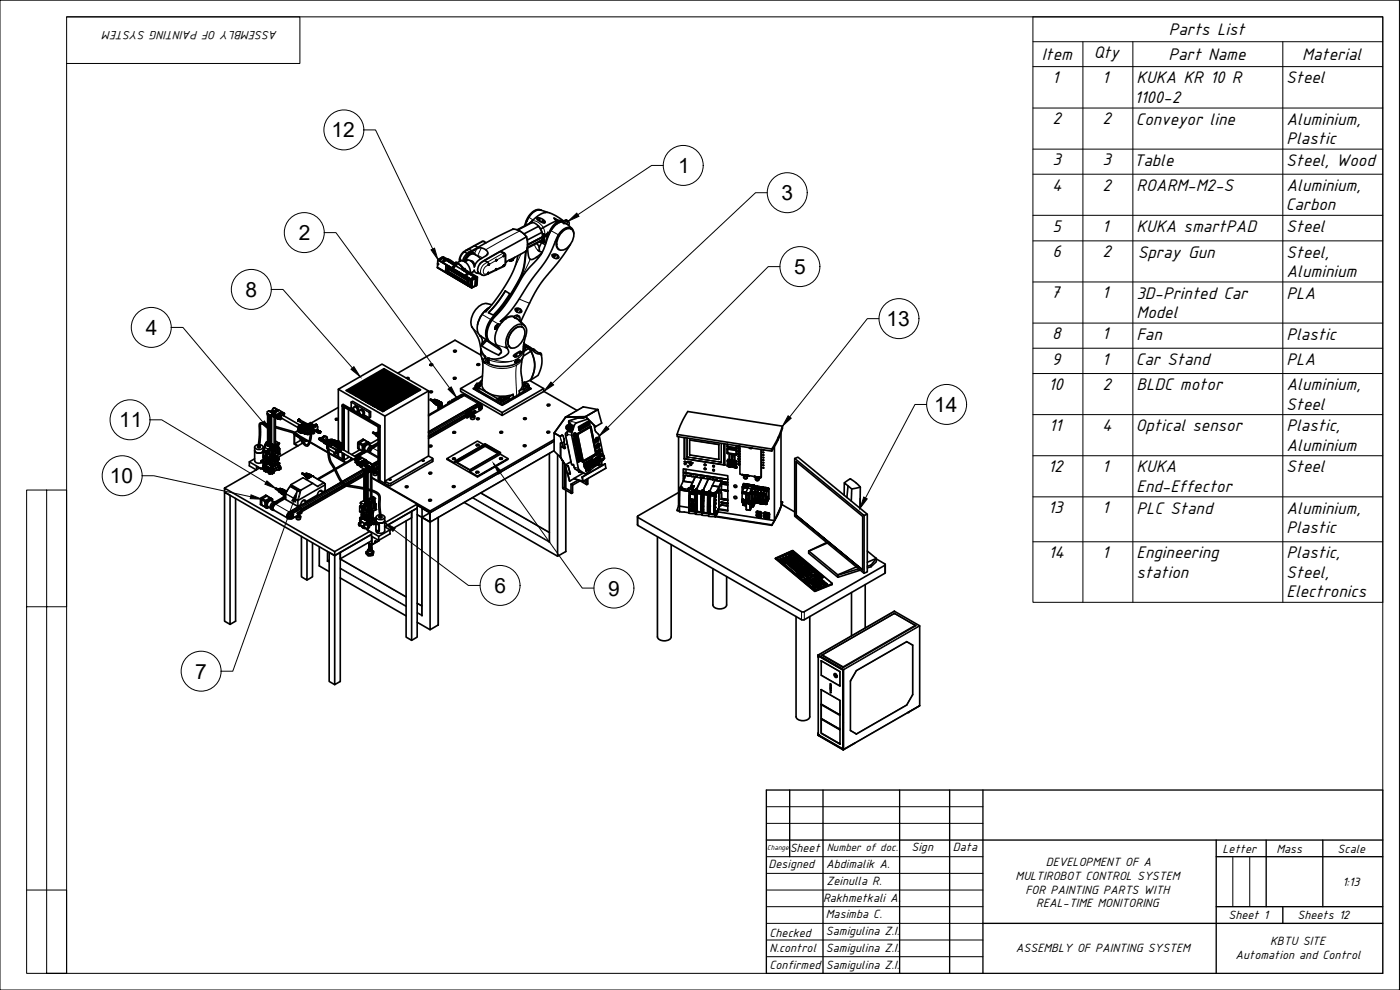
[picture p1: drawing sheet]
<svg xmlns="http://www.w3.org/2000/svg" width="420mm" height="297mm" viewBox="0 0 420 297" stroke-linecap="round" stroke-linejoin="round" font-family="sans-serif">
<defs><g id="words">
<g font-size="6.3">
<text x="99.5" y="41.2">12</text>
<text x="203.5" y="51.9">1</text>
<text x="234.5" y="60.1">3</text>
<text x="89.6" y="72">2</text>
<text x="238.3" y="82.3">5</text>
<text x="73.7" y="89.1">8</text>
<text x="43.8" y="100.5">4</text>
<text x="266.1" y="97.9">13</text>
<text x="280.4" y="123.6">14</text>
<text x="35.8" y="128.2">11</text>
<text x="33" y="145">10</text>
<text x="148.4" y="177.9">6</text>
<text x="182.5" y="178.7">9</text>
<text x="58.6" y="203.6">7</text>
</g>
<g font-size="5.4">
<text x="350.8" y="10.5">Parts List</text>
<text x="328.3" y="17.5">Qty</text>
<text x="350.6" y="18">Part Name</text>
<text x="312.7" y="18">Item</text>
<text x="390.8" y="18">Material</text>
<text x="315.8" y="24.9">1</text>
<text x="330.8" y="24.9">1</text>
<text x="341.1" y="25">KUKA KR 10 R</text>
<text x="386" y="25">Steel</text>
<text x="340.4" y="30.8">1100-2</text>
<text x="315.8" y="37.3">2</text>
<text x="330.8" y="37.3">2</text>
<text x="340.9" y="37.4">Conveyor line</text>
<text x="386.1" y="37.4">Aluminium,</text>
<text x="386.1" y="43.2">Plastic</text>
<text x="315.8" y="49.6">3</text>
<text x="330.8" y="49.6">3</text>
<text x="340.2" y="49.7">Table</text>
<text x="386" y="49.7">Steel, Wood</text>
<text x="315.8" y="57.2">4</text>
<text x="330.8" y="57.2">2</text>
<text x="341.1" y="57.3">ROARM-M2-S</text>
<text x="386.1" y="57.3">Aluminium,</text>
<text x="385.9" y="63.1">Carbon</text>
<text x="315.8" y="69.5">5</text>
<text x="330.8" y="69.5">1</text>
<text x="341.1" y="69.6">KUKA smartPAD</text>
<text x="386" y="69.6">Steel</text>
<text x="315.9" y="77.2">6</text>
<text x="330.8" y="77.2">2</text>
<text x="341.5" y="77.3">Spray Gun</text>
<text x="386" y="77.3">Steel,</text>
<text x="386.1" y="83.1">Aluminium</text>
<text x="315.4" y="89.5">7</text>
<text x="330.8" y="89.5">1</text>
<text x="341.1" y="89.6">3D-Printed Car</text>
<text x="386.1" y="89.6">PLA</text>
<text x="341.1" y="95.4">Model</text>
<text x="315.8" y="101.8">8</text>
<text x="330.8" y="101.8">1</text>
<text x="341.1" y="101.9">Fan</text>
<text x="386.1" y="101.9">Plastic</text>
<text x="315.7" y="109.4">9</text>
<text x="330.8" y="109.4">1</text>
<text x="340.9" y="109.5">Car Stand</text>
<text x="386.1" y="109.5">PLA</text>
<text x="314.7" y="117">10</text>
<text x="330.8" y="117">2</text>
<text x="341.1" y="117.1">BLDC motor</text>
<text x="386.1" y="117.1">Aluminium,</text>
<text x="386" y="122.9">Steel</text>
<text x="314.9" y="129.3">11</text>
<text x="330.8" y="129.3">4</text>
<text x="340.9" y="129.4">Optical sensor</text>
<text x="386.1" y="129.4">Plastic,</text>
<text x="386.1" y="135.2">Aluminium</text>
<text x="314.6" y="141.6">12</text>
<text x="330.8" y="141.6">1</text>
<text x="341.1" y="141.7">KUKA</text>
<text x="386" y="141.7">Steel</text>
<text x="341.1" y="147.6">End-Effector</text>
<text x="314.6" y="154">13</text>
<text x="330.8" y="154">1</text>
<text x="341.1" y="154.1">PLC Stand</text>
<text x="386.1" y="154.1">Aluminium,</text>
<text x="386.1" y="159.9">Plastic</text>
<text x="314.7" y="167.5">14</text>
<text x="330.8" y="167.5">1</text>
<text x="341.1" y="167.6">Engineering</text>
<text x="386.1" y="167.6">Plastic,</text>
<text x="341" y="173.4">station</text>
<text x="386" y="173.4">Steel,</text>
<text x="386.1" y="179.2">Electronics</text>
</g>
<g font-size="3.9">
<text x="83.3" y="9.4" transform="rotate(-180 83.3 9.4)">ASSEMBLY OF PAINTING SYSTEM</text>
<text x="237" y="255.7">Sheet</text>
<text x="273.5" y="255.4">Sign</text>
<text x="286" y="255.4">Data</text>
<text x="366.9" y="256">Letter</text>
<text x="383.1" y="256">Mass</text>
<text x="401.4" y="256">Scale</text>
<text x="230.7" y="260.5">Designed</text>
<text x="247.9" y="260.5">Abdimalik A.</text>
<text x="304.8" y="263.9">MULTIROBOT CONTROL SYSTEM</text>
<text x="313.9" y="259.8">DEVELOPMENT OF A</text>
<text x="248.1" y="265.6">Zeinulla R.</text>
<text x="307.8" y="268.1">FOR PAINTING PARTS WITH</text>
<text x="402.9" y="265.8">1:13</text>
<text x="247" y="270.6">Rakhmetkali A.</text>
<text x="247.9" y="275.5">Masimba C.</text>
<text x="311" y="272.3">REAL-TIME MONITORING</text>
<text x="368.7" y="275.6">Sheet 1</text>
<text x="389.4" y="275.6">Sheets 12</text>
<text x="231" y="281.2">Checked</text>
<text x="247.9" y="280.6">Samigulina Z.I.</text>
<text x="231" y="285.6">N.control</text>
<text x="247.9" y="285.6">Samigulina Z.I.</text>
<text x="304.9" y="285.6">ASSEMBLY OF PAINTING SYSTEM</text>
<text x="370.8" y="287.7">Automation and Control</text>
<text x="381.1" y="283.5">KBTU SITE</text>
<text x="231" y="290.7">Confirmed</text>
<text x="247.9" y="290.6">Samigulina Z.I.</text>
</g>
<text font-size="3.5" x="248.1" y="255.4">Number of doc.</text>
<text font-size="2.3" x="230.2" y="255">Change</text>
</g></defs>
<!-- layer: Visible Narrow -->
<g fill="none" stroke="#000" stroke-width=".3">
<path d="M131.4 79.1l.1 .2zM131.4 79.1l.1 .3M131.4 79l.2 .4M132.2 77.7l.3 .1zM136.5 79.3h.1M136.6 79.6l-.1-.3 .2 .3-.1 .1M136.8 79.6l-.1 .1M136.9 78.8l-.5 .2M136.9 78.8v.1M137.9 77.8l1 .4M138.5 78.2l-.4-.2-.1 .4M140.2 75.1l-1.2 .9-.9 1.8-.2-.2"/>
<path d="M140.2 75.1l.8 .5M142.3 73.7l.3 .1M142.6 73.8l-2.4 1.3M143.1 74.7l-.7 1.4M143.4 76.7l-.1 .1M143.4 76.7l1.4 .7M144.5 74.4l-1.1 2.3M144.7 72.4l.3 .1M145 72.5l.8 .4M145 72.5l-2.4 1.3M145.3 72.4l-.3 .1M145.8 74.9l10.1-5.6 .5 .4a4.2 4.2 0 0 1 1.8 4.6l-.3 1"/>
<path d="M146.4 75.7l-.6 1M146.6 79.4v.1M146.6 79.5l-1.1 .8-.5 1.1 .3 .8 1.1-.2M146.7 79.3l-.1 .2zM146.8 79.2l-.2 .1M148.8 78.2l-1.9 1.1M148.9 78v.2zM149 77.9l-.1 .3M150.1 75.5l.8 .5M150.9 76l-5.9 3.5-.8 1.7 .1 .8 .4 .5M150.9 76l.5 .7M151.1 76.9l-2 1.1"/>
<path d="M151.1 79.8l-2.1 .9M151.1 79.6v.2zM151.2 76.7l-.1 .2zM151.2 79.5l-.1 .1M151.3 76.6l-.2 .3M151.3 79.6h.1M151.3 79.6l-.1 .3M151.4 76.7h.1M151.4 76.7l.2 .1M151.4 75.9l-.5 .1M151.6 79.3l-.3 .3M151.6 76.8v2.5"/>
<path d="M151.7 79l-.1 .3M151.8 76.6l-.2 .2M151.9 78.5v.1M152 78.5h.1M153.1 78.2v.1M153.2 78.3h.1M153.6 78v.1M153.9 68.8l1.1 .1 1.5 .7M156.4 76.2l-1.8 3.8M157.9 66.4l.1 .1M158 66.2l.1 .1M158.7 65.2l1.3 .8"/>
<path d="M159.1 77.8l-3 6.1-2.6 4.5-2.5 3.7-3.5 3.9 2 1.2M159.7 66.3a4 4 0 0 1 3.8 3.8l.1 .4M160.4 73.4l.6 1.2 1 .9M162.1 72.5h.1M162.8 71.1h.1M162.8 71.1v.1M163.4 66.6l.1 .3M163.6 70.6l-.3 1.3M164 70.2l.1 .1M164.2 70.2l.1 .1M164.3 70.1l.2 .1M165.3 69.2l2.3 1.2"/>
<path d="M165.7 76.5l.4 .2M166.7 72.4l.3 .2M167 66.4l.3 .2M167.4 70.8l.1 .1M170.6 74.1h.1M135.9 80l.1 .1M136.3 80.1h.1M138.7 80.6h.2M138.8 80.9l-.1-.3 .3 .3-.2 .1M139 80.9l-.1 .1M141.3 84.9l.2 .3zM141.7 98.2l1.8 1.9"/>
<path d="M141.8 83.4l.3 .1zM144.7 94.3l2.8 1.7M146.5 81.8v.2zM146.6 81.8l-.1 .2M148.7 97.9h.1M148.7 80.9l-2 .9M148.8 80.8v.2zM148.9 97.8l.1 .1M149 80.7l-.2 .3M149.5 97.2l.5 .3M154.6 92.7l.3 .2M155.1 95.6l1.7 1.7"/>
<path d="M155.5 84.4l.1 .1M155.8 89.7l3.1 1.3M156.4 98h.1M156.8 97.3l-.4 .7M104.6 117.4v-.3l.3-.1-.2 .4M113.5 118.3h.1M113.5 118.4v.2M114.4 119.9h.1M114.7 117.6h.1M114.9 116.8h.1M115 118.4h.1M115 118.3l.1 .1"/>
<path d="M115.3 111l-.2 .1 .3-.1M120.9 116.2h-.1M121.5 117h.1M121.6 117.8h.1M122.9 118.3v.1M122.9 118.5h.1M125.7 116.9l-.2 .1h.3M137.5 119.5l-8.9 5.1M138.5 118.4l.3 .2M139.2 118.7l4.2 2.4M142.8 116v1M144.3 105l.2 1 1.1 1.2"/>
<path d="M144.3 104.6v.4v-.3M144.3 105l.6 1.1M144.7 107.7l.2 .5M144.9 108.5l.5 .3M144.9 108.4l.5 .3M144.9 108.2l.6 .3M145.2 108.6h.1M145.4 107.5l.6 .4M145.5 107.3l.7 .4M145.6 106.8l1.1 .7M146.5 102l-.1 .1M147.5 107.7l3 .7h3"/>
<path d="M149 103.4l2.3 .8a.78 .78 0 0 0 1.4-.4M154.1 106.7l.4 .3M155 109.5l-.2 3.4 .3 5.9M156.7 107.7a6.6 6.6 0 0 1-6.7 2.8l-2.9-.6-1.6-1M157.1 105.4l-.4 1-.9 .9-2.5 1.1-3.3 .3-1.7-.2-1.6-.6M158.1 104.1l-.4 .2M158.4 103.9l-.3 .2M158.6 116v1M78.2 127.3l-.3 6.2M78.3 138.5v.1M78.4 138.5v.1M78.6 138.2v.1"/>
<path d="M78.6 138.6v.1M78.6 138.4v.1M78.6 138.7h.1M78.7 138.4h.1M78.8 138.7v.1M78.8 138.7h.1M78.9 138.8h.1M79 136.8l.7 .4M79 135.5v1.8M79.1 138.8v.1M79.2 135.2v.1M79.2 138.9h.1"/>
<path d="M79.3 138.8v.1M79.4 134.2l1.1 .6-1.1-.5M79.5 139.4l.1 .1M79.5 133.8l.1 .1M79.5 133.5h.1M79.5 133.4h.1M79.5 133.9h.1M79.6 138.7v.1M79.6 135.5v.1M79.6 133.9v.1M79.7 135.4h-.1M79.7 139.1v.1"/>
<path d="M79.7 136v1l.6 .3M79.7 137h.1M79.7 137.2h.1M79.7 139.2h.1M79.8 136.1h.1M79.8 136.9h.1M79.8 138.8l.1 .2M79.8 135.8h.1M79.8 135.3h.1M79.9 139.2v.1M79.9 132.7l.1 .1M79.9 137.1v.2"/>
<path d="M79.9 139.3h.1M80 135.9h-.1M80 132.7h.1M80 139v.1M80.1 133v.1M80.1 139v.1M80.1 132.9l.1 .1M80.1 136.1h.2M80.1 139l.1 .1M80.1 135.8h.1M80.2 133.2h.1M80.2 136.1h.1"/>
<path d="M80.2 133.1h.1M80.2 137.1h.1M80.2 124.1l.9 .4M80.3 124.5h.1M80.3 137.3h.1M80.3 136.1h.1M80.3 136.1v1.2M80.3 137.5l.6 .4M80.3 138.1v.1M80.3 133.5l-.7 .4M80.3 124.2v9.6M80.3 135.2h.1"/>
<path d="M80.3 136h.1M80.4 135.2h.1M80.4 135.1h-.1M80.4 138.2h.1M80.4 137.8h.1M80.5 135.2v.1M80.5 135l-.1 .1M80.5 139.2v.1M80.5 136h-.1M80.5 135.3l.1 .1M80.5 124.3v9.6M80.6 139.2v.1"/>
<path d="M80.6 135.4h.1M80.6 124.3v9.6M80.6 135.3v.1M80.6 135.4v.3M80.6 135.4v.6M80.7 138.2v-.4v.4M80.7 138.7h.1M80.7 138.7v.1M80.7 138.3v.5l.5 .3M80.7 137.8v.5M80.7 139.2v.1M80.8 123.3h-.1"/>
<path d="M80.8 136.2h.1M80.8 139.1v.1M80.9 124.5v9.6M80.9 139.4v.1M81 136.3l-.1 .1M81 137.9h.1M81 136.4h-.1M81 137.9v.1M81 124.6v9.6M81.1 124.5v.1M81.2 124.6v9.6M81.2 139.1l.1 .1"/>
<path d="M81.2 139.1h.1M81.2 139.6l.1 .2M81.3 139.2h.1M81.3 134.3l.4 .2M81.4 139.8v.1M81.5 124.7v9.3M81.5 123.7h.1M81.5 139.8v.1M81.5 123.2l-.5 .3M81.6 124.4h.1M81.7 137.1h.1M81.7 139.4l.6 .3"/>
<path d="M81.7 123.7h.1M81.7 123.7v.1M81.7 134.1l.3 .2zM81.7 123.6v.1M81.7 134.6l.1 .1M81.7 124.3h.1M81.7 134.6l-1.2 .7M81.7 134.6l-1.2 .6M81.7 139.9v.1M81.7 123.6h.1M81.7 133.3v.1M81.8 137.4v.1"/>
<path d="M81.8 134.7l-1.2 .7M81.8 137.1v.1M81.8 123.6l-.1 .1M81.8 123.6h.1M81.8 134.7v.1M81.8 134.8v.5M81.8 134.8l-1.2 .6M81.8 136.7l-.8 .4M81.8 123.6l2.2 1.2M81.8 136.6v.1M81.8 123.6l.4 .2M81.8 135.3h.1"/>
<path d="M81.8 123.1l.4 .2M81.9 135.8l.1 .4M81.9 136.3h.1M81.9 133.5l-.3 .2M81.9 135.3h-.1M81.9 135.4l-.1 1.2M81.9 124.3l.1 .3zM81.9 124.3l.1 .3M81.9 135.2h.1M81.9 135.2v.2M81.9 135.8v.5M81.9 124.7h-.1"/>
<path d="M81.9 137.2h.1M81.9 124.7l-.1 .1M81.9 124.1l-.1 .1M81.9 137.1v.1M81.9 138.4h.1M81.9 135.1v.1M81.9 124h.1M82 135.7l-.1 .1M82 137.7l.4 .3M82 137.7l.6 .4 .6-.3M82 137.1v.1M82 135.1h.2"/>
<path d="M82 135.1l.1 .1M82 135.1h.1M82 135.1l-.1 .1M82 124.8h-.1M82 134.3l.1 .1M82.1 135.1h-.1M82.1 136.4h-.2M82.1 135.2v1.2M82.1 134.4v.1M82.1 138.4v.1M82.1 137.2v.1M82.1 136.4v.1"/>
<path d="M82.1 123.4l-.4 .2M82.1 137.4v.1M82.1 134.5h.1M82.2 134.5v.6M82.2 135.1l-.1 .1M82.2 136.4l-.1 .1M82.2 123.9l1.7 1M82.2 125l.1 8.5M82.2 137v.1M82.2 124.7h-.1M82.2 125v8.5M82.2 136.9v.1"/>
<path d="M82.2 137.4v.1M82.2 123.4l-.4 .2M82.3 138v.1M82.3 125l1.1 .7M82.3 125h.1M82.3 124.1v.1M82.3 136.9v.1M82.3 124.9v.1M82.3 138.5l.1 1.2M82.4 122.4h-.1M82.4 136.9v.1M82.4 124.9l.1 .1"/>
<path d="M82.4 124.9h.1M82.4 124.9l-.1 .1M82.4 124.2h.1M82.4 136.6v.1M82.5 124.9h-.1M82.5 124.3l-.1 .1M82.5 124.3h.1M82.5 125h.1M82.6 138.4l-.1 1.4M82.6 134.2l-.5 .3M82.6 137h.1M82.6 137.4l.6 .4"/>
<path d="M82.6 136.6v.2M82.6 125h-.1M82.6 125h.1M82.6 124.3h.1M82.6 138.1h.1M82.6 125.3v8M82.6 132.4l1 .6M82.6 139.7v.1M82.7 137.3v.1M82.7 138.3v.1M82.8 124.5h.1M82.8 124.5v.8"/>
<path d="M82.8 124.5l.4 .2M82.8 124.5v.8l.4 .3M82.8 138.3v.1M82.8 139.6h.1M82.9 124.7h.1M82.9 125.2h.1M82.9 136.8h.1M82.9 125.3h.1M82.9 139.5v.1M82.9 133.4l.3 .2M83 137.7h.1M83 139.5v.1"/>
<path d="M83 122.9h.1M83 136.9v.1M83 137.5l.1 .2M83 133.8l-.9 .6M83.1 136.7h.1M83.1 125.4h.1M83.1 137.6h.1M83.1 138.2v.1M83.2 137.8h.1M83.2 137.8l-.6 .3M83.2 125.6h.1M83.2 124.8l.1 .7"/>
<path d="M83.2 124.7v.9M83.2 138v.1M83.2 124.7l.1 .1zM83.2 124.7l.1 .2M83.2 133.6l-1.2 .7M83.2 133.6l.1 .1M83.2 124.7l.1 .1M83.3 133.7v.1M83.3 133.7l-.3 .1M83.3 139.3l-1 .4M83.3 138.1h.1M83.3 133.8l-.7 .4"/>
<path d="M83.3 133.8h.1M83.3 133.8l.1 .1M83.4 134.4v-.5l-1.2 .6M83.4 138.1h.1M83.4 134.4v.1M83.4 134.3h.1M83.4 138.1v1.1M83.4 135.7l-1.2 .7M83.4 133.9h.1M83.4 134.4h.1M83.4 139.2l-.1 .1M83.4 135.6h.1"/>
<path d="M83.4 134.5v1.1M83.4 123.2l-.4-.3-.8 .5M83.5 125l-.1 .7M83.5 125v.8M83.5 125.7l.2-.1 .4 .2M83.5 134.2h.1M83.6 123l1.7 1M83.6 124.2h.1M83.6 133h.1M83.6 137.9v.1M83.7 137.7v.1M83.7 133.2l-.1 .1"/>
<path d="M83.7 133h-.1M83.7 124h.1M83.7 124.2v.2M83.8 134.5h-.1M83.8 124.3v.1M83.8 134.5h.1M83.9 139.1h.1M83.9 136.2l-.6-.3 .6 .3M83.9 136.2v.1M83.9 134.6v.1M83.9 123.9v.1M83.9 136.2h.1"/>
<path d="M83.9 134.7h.1M84 123.9v.1M84.1 124.1v.1M84.2 124l-.1 .2M84.2 124.1v.1M84.2 124.8v.1M84.2 125.1l.1 .1M84.3 124.8v.1M84.4 123.7v.1M84.7 123.9l-.1 .1M85.3 124.2v.1M88.3 130.2l1 .6"/>
<path d="M89.5 127.9l.4 .3M89.6 129.2v.4M89.7 127.8l.4 .2M89.7 129.1h.1M89.8 125.9l-.2 .4 .2-.4M89.8 126.1v.1M89.9 127.8l.4 .2M90 127.6l.3 .2M90 126l-.2 .4M90.1 128.6v.1M90.1 127.6l.3 .1M90.2 131.3l1.7 1"/>
<path d="M90.2 128.1h.1M90.2 129.8v.1M90.3 127.5l.2 .1M90.3 127.9v.1M90.3 128.8l.2 .1M90.4 127.5l.1 .1M90.4 127.4l.4 .2M90.6 127.3l.4 .2M90.7 127.7l.5-.3 .9 .5M90.9 127.7h.1M90.9 126.9h.1M91 127.2v.1"/>
<path d="M91.1 127.2v.1M91.2 127.4h.1M91.3 127.5h.1M91.4 127.5h.1M91.6 130h.1M91.6 130l.5 .3M91.6 128.6l.5 .3M91.7 128.5l-.1 .1M91.7 128.5l.2 .2M91.7 128.5h.1M91.9 128.8l.2 .1M92 127.9h.1"/>
<path d="M92 128.1v.1M92.1 128.1v.1M92.1 128.5v.1M92.1 128.9v1.4M92.1 130.3h.1M92.2 128.9h.1M92.2 128.9v1.4M92.2 130.3h.1M92.2 128.5v.1M92.3 127.8l.9 .5M92.3 128v.1M92.3 128.4h.1"/>
<path d="M92.3 128.9h-.2M92.4 128.9h.1M92.4 128.9v1.4M92.4 127.6l1 .5M92.4 128.9h-.1M92.4 130.3h-.1M92.4 128.9l-.1 1.4M92.5 128.4h.1M92.5 128v.1M92.5 127.4h-.3M92.5 128.5v.1M92.6 127.4h.1"/>
<path d="M92.6 127.4l.9 .5M92.7 128.1v.1M92.7 130.1l-.3 .2M92.8 128.7l-.4 .2M92.8 128.7l.3-.2-.7 .4M93 128.4v.1M93.2 129.9l-.4 .2M93.2 128.8v1.1M93.2 128.4v.1M93.2 128.4l-.1 .1M93.2 128.4v.4zM93.2 128.7v.7"/>
<path d="M93.2 129.8v.1M93.2 128.5h.1M93.4 128.3h.1M93.4 129.9l-.2-.1 .2 .1M93.4 128.1v.2M93.4 128.7l.9 .5M93.4 128.8h.1M93.5 129.9l-.5 2.8-.7 1.1M93.5 128h.1M93.5 128.9l-.1 .1M93.6 128.9h-.1M93.7 128.1v.2"/>
<path d="M93.7 129v.7M94.3 129.2l.1 .1M94.3 129.2l.2 .1M95.3 127.9l-1.3 .8M95.4 129.6h.1M95.4 129.5v.1M95.5 129.5h-.1M95.5 129.6v.1M95.5 129.7h.1M95.5 129.6h.1M95.5 129.8h.1M95.6 129.3l-.1 .2"/>
<path d="M95.6 129.5l-.1 .1M95.6 129.8h.1M95.6 129.5h.1M95.6 129.3h.1M95.7 129.3l-.3 .4M95.7 129.4l-.1 .1M95.7 129.7h.1M95.7 129.8h.1M95.7 129.6h.1M95.8 129.6h-.1M95.8 129.3h-.1M95.8 129.6h.1"/>
<path d="M95.8 129.3h.1M95.8 129.8h.1M95.8 129.7h.1M95.8 129.5v.1M95.8 131.8h.1M95.8 131.7v.1M95.8 131.7h.1M95.8 129.4l-.2 .1v.3M95.8 129.5h.1M95.8 129.4h.1M95.8 131.9h.1M95.9 129.5h-.1"/>
<path d="M95.9 131.6h-.1M95.9 131.6h.1M95.9 131.8h.1M95.9 129.5v.1M95.9 131.7v.1M95.9 131.9h.1M95.9 131.7h.1M95.9 131.4l-.2 .4M95.9 129.5h.1M95.9 131.5h.1M95.9 131.6v.1M96 131.5h-.1"/>
<path d="M96 129.5l-.2 .3M96 131.6h.1M96 129.5h.1M96 129.8h.1M96 131.5h.1M96 129.7h.1M96 131.9h.1M96 131.8v.1M96 129.6l-.1 .3M96.1 129.6l-.1 .3zM96.1 129.6l.1 .2-.2 .1zM96.1 131.5h.1"/>
<path d="M96.1 132h.1M96.1 131.9v.1M96.1 132v.1M96.1 131.7l-.1 .1M96.1 131.9h.1M96.1 131.5l-.2 .4M96.1 132.1h.1M96.1 131.8v.1M96.1 131.7h.1M96.2 132.1h.1M96.2 131.8h-.1M96.2 131.6l-.1 .1"/>
<path d="M96.2 131.7v.1M96.2 131.6h.1M96.2 131.7h.1M96.3 131.6l-.3 .3M96.3 131.6h.1M96.3 131.7h-.1M96.3 131.6v.1M96.4 131.6h-.1M96.4 131.6h.1M96.4 131.6v.1M96.4 131.7l-.2 .4M96.5 131.7l-.3 .1v.3"/>
<path d="M96.9 131.1a.78 .78 0 0 0-.3 .8 .78 .78 0 0 0 .7 .6M97.1 131.1l.6 .4v.7M97.2 132.8l.1 .1M97.2 132.9l1.1 .5M97.2 132.9h.1M97.3 132.8l-.1 .1M97.3 132.9v.1M98.1 133.7v.8M98.3 133.5h-.1M98.3 133.5h.1M98.3 133.4v.3M98.4 132.1l.9 .5"/>
<path d="M98.4 132.1h.1M98.5 134.7l-.2-.1 .3 .1M98.7 132.1l.9 .5M99.1 132.1v.1M99.2 132.1v.1M99.3 132.8v.3M99.3 132.6h.1M99.4 132v.1M99.4 132.4v.1M99.5 132.6v.2M99.6 132.4v.1M99.6 132v.1"/>
<path d="M99.8 133.5l-.4 .2v.4M99.8 132.1v.1M99.9 132.1v.1M99.9 132.8h.1M100.1 132.4l.1 .1M100.2 132.4v.1M100.2 132.4l1 .6M100.2 132.4h.1M100.2 132.4l-.6 .3M100.3 132.6h.1M100.4 132.6h.1M100.4 135.7v.6"/>
<path d="M101 133h.1M101.2 134.3l.3 .2M101.2 134.2l.4 .2M101.2 133h.1M101.2 133v.1M101.2 133l-.6 .3M101.2 133.1h.1M101.2 135.6h.1M101.3 134.1l.4 .2M101.4 133h.1M101.4 133.1v.9M101.4 132.4l.1 .1"/>
<path d="M101.5 134l.4 .2M101.6 132.8v.1M101.6 134l.4 .2M101.7 134l.4 .2M101.7 133.9l.4 .2M101.9 135h.2l-.2 .4zM102 133.7l.4 .2M102.2 135l-.2 .4M105.4 120.6l5.4 3.1v1.7M105.8 137.7l-5.2 3M106.1 122.7l-.7-.4v-1.5l5.3 3v1.5l-1.6-.9M106.5 137.7l1.8 1.1-1.8-1"/>
<path d="M106.6 138.7l.4 .3M107.1 139.1h.1M107.1 139.1l.8 .5M107.1 138.5v.6M107.1 139.2h.1M107.2 139.2v.1M107.2 138.6h.1M107.2 139.1h.1M107.2 137.8l.1 .1M107.2 139.2h.1M107.2 139.3l.1 .1M107.2 139.4h.1"/>
<path d="M107.2 139.3h.1M107.3 139.4l.7 .4M107.3 137.8h.1M107.4 137.9h.1M107.4 123.4l.5 .3M107.5 137.8l.1 .1M107.5 137.8v.1M107.5 137.6l.1 .1M107.7 137.9v.1M107.7 137.6h.1M107.8 137.6l-.1 .2M107.8 137.5h.1"/>
<path d="M107.8 137.6v.1M107.8 139.5h.1M107.9 136.9l1.7 1.1M107.9 137.6v.1M107.9 137.4h.1M108 137.6v.1M108 137.7l-.2 .1M108 137.3v.1M108 137.7h.1M108.1 139.1l-.1 .1M108.1 139.6h.1M108.1 137.3v.1"/>
<path d="M108.1 137.5h.1M108.1 137.7h.1M108.1 139.5h.1M108.2 137.4v.1M108.2 136.3l-1.4 .8M108.3 139.9h.1M108.3 139.3v.1M108.3 138.8v.1M108.3 139h.1M108.3 137.5l-.1 .1M108.3 138.8l.5 .3M108.4 139.2h-.1"/>
<path d="M108.4 138.6v.1M108.4 137.5h.1M108.4 140h.1M108.5 138.4v.1M108.6 139.9h.1M108.8 139.1l.1 .1M108.8 139.1h.1M108.9 139.1v.1M108.9 139.2v.1M108.9 139.2h.1M108.9 139.3l.1 .1M109 139.4v.1"/>
<path d="M109.1 138v.1M109.2 138v.1M109.3 135.2l.3 .2M109.4 138v.1M109.5 138v.1M109.5 138.1h.1M109.5 138.1l.5 .3M109.6 138.1h.1M109.6 138.1h-.1M109.6 138h.1M109.7 140h-.1M109.7 138h-.1"/>
<path d="M109.7 139.8v.1M109.8 139.8l-.3 .1M110 138.2l-.1 .1M110 135.5l3.5 2M110 138.4l-1.2 .7-.4-.3M110 138.4l.1 .1M110.1 138.5l-1.2 .7M110.1 138.5l.1 .1M110.2 138.6l-1.2 .7M110.2 139.1v.4M110.2 139.5l-.4 .3M110.2 139.5v.1"/>
<path d="M110.2 138.7v.4M110.8 139.8l.8 .4M111.2 138.9l-.1 .1M111.3 139l-.1 .1M111.6 139.6l-.1 .1M111.7 139.8h-.1M111.9 134.4l1.6 .9M113.1 139.1l-1.4 .8M113.5 133.3l-1 .5M114.6 122.2h.1M115 123.3l.2-.3-.1 .4M115.1 120.6h.1"/>
<path d="M116.4 121.9h.1M116.4 122v.2M117.9 120.8h.1M117.9 120.9v.2M118.4 120.8v.1M118.4 121v.1M129.8 137.8v.7M131.5 121.6l.1 .1M132.4 121.8h.1M139.8 123.8l-11.2 6.5M139.8 125.1l-11.2 6.5M140.9 123.2l-.5 .3"/>
<path d="M142.3 122.2l-13.7 7.9M143.8 121.5l.3 .2M150.3 120.4v.9M151.1 120.3v1M164.9 136v26.7l-23.2-13.3M166.3 132.5l-37.2 21.4M166.3 135.2l-37.2 21.4-3.9-2.2M168 130.9l.6 2.1M168.1 130.9l.6 2M168.6 130.6h.1M169.6 134.2h.1M169.6 139.5l.7 2.4"/>
<path d="M170 129.7l-.3 .7M170.3 130.3l1.3 .3M170.3 129.6l-.2 .1 .2 .1M170.3 129.5l1.3 .3M170.3 130.7l-.5-.2 1.8 8.7 .5 .1M170.5 139.8h.1M170.7 126.5v.6zM170.7 127.1h.1M170.7 127.1l.2 .2M170.7 126.3h.1M170.8 126.9l.1 .4zM170.8 126.3h-.1"/>
<path d="M170.9 126.2h.1M170.9 127.3h.1M170.9 127.3l.1 .1M170.9 127.3l1.5 .4M170.9 126.2l-.1 .1M171.5 139.1l.3 .4M172.4 131.9h.1M172.4 131.8h.1M172.4 132.3h.1M172.5 132.7h.1M172.5 132.5h.1M172.5 132.2h.1"/>
<path d="M172.6 132.8h-.1M172.6 132.7h.1M172.6 133.1h.1M172.6 133h.1M172.7 133.6h.1M172.8 132.2h.1M172.8 134.3h.1M172.8 132.3h.1M172.8 134.2h.1M172.9 131.1l.1 .1M172.9 134.8h.1M173 132.8h.1"/>
<path d="M173.1 135.4h.1M173.1 126.9l-2.2-.6v.5l.4 .1M173.1 135.3v.1M173.2 135.9v.1M173.2 134.5h.1M173.2 125.5l-2.3 .7-.2 .4 .1-.3M173.3 133.9v.1M173.3 136.6h.1M173.3 136.5h.1M173.4 137.1h.1M173.5 135.1h.1M173.5 137.7h.1"/>
<path d="M173.6 137.7h.1M173.6 138.6h.1M173.6 138.3h.1M173.7 125.4l1.2 .1M173.7 136.3h.1M173.8 128.3h.1M173.8 128.2h.1M173.9 129.1h.1M173.9 128.8h.1M174 137.4h.1M174 128.3h.1M174.2 128.2h.1"/>
<path d="M174.2 128.3h.1M174.2 127.9l.1 .1M174.2 128.5h.1M174.3 138.2h.1M174.3 128.5h.1M174.3 138h.1M174.7 127.7h.1M174.8 127.6v.1M174.8 128.2l.1 .1M174.9 127.7h.1M175 127.9h.1M175 128h.1"/>
<path d="M175.1 122.1l-5.4 3M175.1 127.6h.1M175.2 127.8h.1M175.2 127.4h.1M175.2 127.9h.1M175.3 139.2h.1M175.4 139.2h.1M175.4 139.8h.1M175.4 127.3h.1M175.5 139.3h.1M175.5 139.2h.1M175.5 127.2h.1"/>
<path d="M175.5 139.4h.1M175.5 127.8h.1M175.6 139.2h.1M175.6 125l-.1 .3M175.7 127.4h.1M175.7 127.6h.1M175.7 139.5h.1M175.8 138.9h.1M175.8 125.2h.1M175.8 139.4h.1M175.9 139.5h.1M175.9 127.3h.1"/>
<path d="M175.9 127h.1M175.9 127.4h.1M176.1 138.8h.1M176.1 138.7h.1M176.1 126.9h.1M176.2 126.8h.1M176.2 139.3h.1M176.2 139h.1M176.3 127.4h.1M176.3 139.2h.1M176.3 138.8h.1M176.4 138.8h.1"/>
<path d="M176.4 127.1h.1M176.4 139h.1M176.5 139.1h.1M176.6 138.5h.1M176.6 126.9v.1M176.6 126.6h.1M176.6 138.6h.1M176.6 140h.1M176.6 138.9h.1M176.7 126.4h.1M176.8 138.4h.1M176.9 127.4h.1"/>
<path d="M176.9 138.3h.1M176.9 127.3h.1M176.9 138.9h.1M177.3 138.1h.1M177.3 139.6h.1M177.5 137.8h.1M177.6 138.8h.1M177.6 137.4h.1M177.7 138.6v.1M177.7 137.2h.1M177.9 138.7h.1M178.2 138.7h.1"/>
<path d="M178.4 139.7h.1M178.4 138h-.3M178.4 138.1h-.3M178.4 132h.1M178.4 138.1h.1M178.4 138h.1M178.5 138.1h.1M178.5 137.9v.1M178.6 138.1h-.1M178.6 137.9h-.1M178.6 137.9h.1M178.7 138l-.1 .1"/>
<path d="M178.7 137.9h-.1M178.7 128h.1M178.7 138h.1M178.7 137.8v.1M178.8 137.9l-.1 .1M178.8 137.4l-.2 .4-.6 .1M178.8 137.8h-.1M178.8 137.7v.1M178.8 137.9h.1M178.8 137.7h.1M178.9 137.7h.1M178.9 137.8h.1"/>
<path d="M178.9 137.6h.1M178.9 131.4a.61 .61 0 0 1 .9 .1 .61 .61 0 0 1-.3 .9 .61 .61 0 0 1-.9-.1 .61 .61 0 0 1 .3-.9zM178.9 132.4h-.1M179 136.5h.1M179 131.3l.1 .1M179.1 138.2h.1M179.1 135.4h.1M179.2 131.2a.67 .67 0 0 1 .5 .9 .67 .67 0 0 1-.8 .4M179.2 133.2a.61 .61 0 0 1 1 .1 .61 .61 0 0 1-.3 .9 .61 .61 0 0 1-.9-.1 .61 .61 0 0 1 .2-.9zM179.2 134.1h-.1M179.3 139.1v.1M179.4 133l.1 .1"/>
<path d="M179.5 122.9l-3.7 2.1M179.6 133a.67 .67 0 0 1 .4 .8 .67 .67 0 0 1-.8 .5M179.6 134.9a.61 .61 0 0 1 .9 .1 .61 .61 0 0 1-.2 .9 .61 .61 0 0 1-.9-.1 .61 .61 0 0 1 .2-.9zM179.6 135.8l-.1 .1M179.8 134.8l.1 .1M179.9 134.7a.67 .67 0 0 1 .5 .8 .67 .67 0 0 1-.8 .5M180 138.3h.2M180.6 136.2l.2 .1M180.6 139.4h-.1M181 136.4a1.07 1.07 0 0 0-1.3 0 1.07 1.07 0 0 0-.3 1.3 .74 .74 0 0 0 .9 .7M181.5 139.2h.1M205.3 131.3v6.4l12.2 1.8v-6.3"/>
<path d="M205.4 139l.4 .1-.1 .2M205.4 139.2l.3 .1M205.5 139v.2M205.5 139.2l.2-.2v.3M205.5 131.3v6.3l11.7 1.8v-6.3M205.7 138.6h.1M206.2 137.1l10.3 1.6v-5.7v5.7zM206.2 131.4v5.7M206.3 138.5l.3 .2M206.3 139.8l.3 .1M206.4 138.6l.1 .1zM206.4 139.8l.1 .2z"/>
<path d="M206.9 136.5h.1M206.9 132.1v4.4M207 132.1h-.1M207 136.5l8.7 1.3M207 132l8.7 1.4M207 132h.1M207 132l-.1 .1M207.2 139.4l.1-.2 .2 .2-.4 .1M207.2 138.8v.1M207.2 139.4l.1-.2 .2 .3M207.3 138.8v.1M207.4 138.9h.1"/>
<path d="M207.5 139.4l-.1 .1M207.6 138.9h.1M207.8 138.8v.1M215.7 133.4h.1M215.7 137.8h.1M215.7 133.4v4.4M216.4 133v5.6l-10.2-1.5v-5.7v5.7M217.5 133.2v6.3M218.4 134.6h-.1M218.4 139.8h.1M219 134.5h.1M219 134.3h.1"/>
<path d="M219.4 134.5h.1M219.6 136.5h.1M219.6 139.6v.1M219.7 139.1h.1M219.7 138.7h.1M219.7 137.1h.1M219.8 136.7h-.1M219.9 134.6h.1M220 134.6h.1M220.1 134.6h.1M220.3 134.6v.1M221 135l-.1 .1"/>
<path d="M221.1 134.4v.1M221.1 135.1v.1M221.1 136.3v.1M221.6 137.6h.3l-.1 .2M221.6 136.1h.3l-.1 .2M221.6 134.5l.3 .1-.1 .2M221.6 138.4l.2-.1 .2 .3M221.6 136.8l.3 .1-.1 .2M221.6 135.3l.2-.1 .2 .3M221.6 139.1l.3 .1-.1 .2-.1-.3-.1 .2M221.6 134l.2 .1M221.6 134.7l.2 .1"/>
<path d="M221.6 135.5l.2 .1M221.6 137l.2 .1M221.6 137.8l.2 .1M221.6 138.6l.2 .1M221.6 139.4l.2 .1M221.6 136.3l.2 .1M221.6 133.8v.1M221.6 137.6v.1M221.6 136.1v.1M221.6 134.5v.2M221.6 138.4v.1M221.6 136.9v.1"/>
<path d="M221.6 135.3v.1M221.6 139.2v.1M221.9 138.5l-.1 .1M221.9 135.5h-.1M222 133.9l-.2 .1M229 138.9h.1M229 135.8h.1M229 136.6h.1M229 138.1h.1M229 139.6h.1M229 135h.1M229 137.3h.1"/>
<path d="M233.4 131.5v.6M233.6 131.2v.6M78.1 140.5v.1M78.2 140.5v.1M78.6 140.5v.1M78.6 140.5v.2M79.2 140.8v.2M79.2 141.1v.2M79.4 141.2v.1M79.5 141.2l-.1 .1M79.6 141.3v.2M79.7 141.4v.1"/>
<path d="M79.8 141.4v.2M80.2 141.4v.2M80.6 141.6v.2M80.6 141.9v.2M80.7 142v.1M81 142l.1 .2M81.1 142v.2M81.5 140.1v.1M81.7 142v.2M81.8 142v.2M81.8 140.2v.1M82.2 141.8v.1"/>
<path d="M82.2 141.3v.2M82.7 151.2l4.1 2.4M83 140.9v.1M83.1 140.9v.1M83.7 140.9v.1M83.8 140.8v.2M84.1 140v.2M84.2 140.6v.2M85.1 148.3l.1 .1M85.7 149.3l-2.4 1.4M85.7 149.9v-1.7l3.5 2v1.7M87.2 154l.4 .2"/>
<path d="M87.4 145.5l-1.6 2.6 3.5 2 .8-3M90.3 147l-.8 3.1v1.8M93.6 142.9h.1M93.7 142.9l3.3 1.9M93.7 142.9l-1.8 1M93.8 142.9h-.1M97 144.8l-1.8 1.1M97.1 144.8l.1 .2M97.2 145l.3 .3M97.2 145l-1.8 1M97.5 145.1v.2M97.5 145.3v1.9"/>
<path d="M97.6 145.2l-.1 .1M100.3 140.8l-5 2.9M102.7 145l-14.6 8.4M102.8 145.1l-12.6 7.3M103.9 145.8l-13.4 7.7M107.7 157.3v.2M107.7 157.3v.4M107.8 157.6v.1M107.9 157.6v.2M107.9 153.5l.7 .4M108.1 151.9h.1M108.2 155.5v.1"/>
<path d="M108.2 150.8l1 .6M108.2 150.7l1.1 .7M108.3 157.6v.2M108.4 157.6v.2M108.5 155.4h.1M108.5 152.2h.1M108.5 153.8v1M108.5 154.8h.1M108.5 154.8l.3 .2M108.6 152l-.1 .1M108.6 152.7v.9l.6 .4M108.6 153.6h.1"/>
<path d="M108.7 153.5h.1M108.7 152.8h.1M108.7 152.5h.1M108.7 157.8v.2M108.7 155.5v.1M108.8 158.1v.1M108.8 151.9l-.1 .1M108.8 155.6h.1M108.8 153.8h.1M108.9 158.2v.1M108.9 152.5l-.1 .1M108.9 155.6v.1"/>
<path d="M109 158.2l-.1 .1M109 155.6v.1M109 152.8h.2M109.1 152.4l-.1 .1M109.1 158.3v.2M109.1 152.7v.1M109.1 153.8h.1M109.1 140.7l.9 .5M109.2 155.2l.4 .2M109.2 154h.1M109.2 152.8v1.2M109.2 152.8h.1"/>
<path d="M109.2 154.2l.7 .3M109.2 141.3l-6.2 3.6M109.2 141.5l-6.1 3.5M109.2 142.7l-4.8 2.8M109.3 140.8v5.6M109.3 146.8v3.6M109.3 158.4v.1M109.4 151.9h.1M109.3 151.4h-.1M109.3 152.6l-.1 .1M109.3 158.4v.2M109.4 151.3h.1"/>
<path d="M109.4 155.9h.1M109.4 152.6h-.1M109.4 151.9l.1 .2M109.4 140.9l.1 5.5M109.4 146.8v3.7M109.4 151.9l.1 .1M109.4 151.2v.1M109.5 155.9h.1M109.5 152v.1M109.5 140.9v5.6M109.5 146.8v3.7M109.5 152.1v.3"/>
<path d="M109.5 152.1v.6M109.5 151.2v.1M109.6 151.2v.1M109.6 155.9h.1M109.6 155.5h.1M109.6 155.4v.1M109.7 150.8h.1M109.7 151.2h.1M109.7 155.4v.1M109.7 155.5h.1M109.7 155.5h-.1M109.7 158.4v.2"/>
<path d="M109.7 150.7v.1M109.7 151.3h.1M109.7 152.8v.1M109.7 155.8v.1M109.8 141.1v5.4M109.8 146.9v3.6M109.8 156.1v.1M109.9 153h-.1M109.9 154.5h.1M109.9 153l-.1 .1M109.9 154.5v.1M109.9 157.1v.1"/>
<path d="M110 146.9v3.3M110 141.2l.1 5.4M110 140.6h-.1M110 141.2v5.4M110 140.7h.1M110.1 150.1h.1M110.1 147v3M110.1 150l.1 .1M110.1 157.2v.1M110.1 140.2v.1M110.2 154.7v1l-.5-.3M110.2 155.7h.1"/>
<path d="M110.2 156.3v.1M110.2 156.4h.1M110.2 150.3l.2 .1M110.2 154.7h.1M110.2 150.3h.1M110.2 141.1v.1M110.3 151l.3 .2M110.3 158.7v.2M110.3 141.7l.1 5M110.3 141.8h.1M110.3 156.4v.1M110.3 150.5l.1 .1"/>
<path d="M110.3 157.3v.1M110.3 159v.2M110.4 156.8v.1M110.4 141.2v.1M110.4 147v2.9M110.4 150.1v.1M110.4 140.6l-.1 .1M110.4 140.3v.4M110.4 141.8v4.9M110.4 147v2.7M110.4 156.4v.1M110.4 156.9h.1"/>
<path d="M110.5 141.7h.1M110.6 150.1h.1M110.6 154.7h.1M110.6 153.7v.1M110.6 151.2l-1.2 .6M110.6 151.1v.1M110.6 141.5v.1M110.6 141.4h.1M110.6 151.2l-1.2 .7M110.6 150.8l.3 .2M110.6 151.2l.1 .1M110.6 150h.1"/>
<path d="M110.6 150.3l.1 .1M110.6 156.6h.1M110.6 150.3h-.1M110.7 140.2v.1M110.7 154.1v.1M110.7 151.3l-1.2 .7M110.7 153.8v.1M110.7 151.3v.1M110.7 154.6v.1M110.7 157l.1 .3M110.7 151.4l-1.2 .7M110.7 151.4v.6"/>
<path d="M110.7 151.9v.1M110.7 153.3l-.8 .5M110.7 154.4v.1M110.7 154.1h.1M110.7 153.3h.1M110.7 152h.1M110.8 151.9v.1M110.8 152.4l.1-.1zM110.8 152.9h.1M110.8 152.1v1.2M110.8 152h.1M110.8 152h-.1"/>
<path d="M110.8 152v.1M110.8 155.5l-.2 .2M110.8 151.9h.1M110.8 151.8v.1M110.8 151.8h.1M110.8 152.5v.4M110.8 152.5l.1 .4M110.8 153.8v.1M110.8 154.5v.1M110.8 141.5h.1M110.9 141.4l.1 .1M110.9 154.5v.1"/>
<path d="M110.9 153.8v.1M110.9 155.5h-.1M110.9 151.8l.1 .1M110.9 151.8h.1M110.9 151.8h-.1M110.9 151.8l-.1 .1M110.9 155.1h.5M110.9 157.3h.1M110.9 151h.1M110.9 150.9l.1 .1M111 151.7l-.1 .1M111 141.4h.1"/>
<path d="M111 152v1.1M111 153.1h-.2M111 151.9v.1M111 151v.1M111 153.1v.1M111 153.8v.1M111 157.3v.1M111 141.3l.1 .1M111 151.1l.1 .1M111.1 141.3h.1M111.1 154.1h.1M111.1 151.8h-.2"/>
<path d="M111.1 151.2v.6M111.1 153.6v.1M111.1 151.8l-.1 .1M111.1 141.1h.1M111.1 154.9l.1 .1zM111.1 157h.1M111.1 141.5v5.4M111.1 147.3v2.1M111.1 153.5v.2M111.1 154v.1M111.1 154.3v.1M111.2 157h.1"/>
<path d="M111.2 154.3v.6M111.2 154.7v-.4v.5M111.2 153.6h.1M111.2 141.4v5.5M111.2 147.3v2.1M111.3 153.5v.1M111.3 141.2h.1M111.3 153.2v.1M111.4 154.2v.1M111.4 141.2h.1M111.4 140.9v.1M111.4 149.6h.1"/>
<path d="M111.4 149.7h.1M111.4 156.6h.1M111.4 157.3v.1M111.5 149.9h.1M111.5 153.6v.1M111.5 153.2v.2M111.5 149.7v.1M111.5 140.4l-1.2 .8M111.5 157.3h.1M111.5 140.4h.1M111.5 141.2v5.8M111.5 147.4v1.8"/>
<path d="M111.5 149.5h.1M111.6 149l.1 .1M111.6 140.2v.1M111.6 140.5l-1.2 .7M111.6 156.1v.1M111.7 154v.1M111.7 140.1h.1M111.7 153.9v.1M111.7 149.4l.1 .1M111.7 156.2v.1M111.8 153.4v.1M111.8 153.9v.1"/>
<path d="M111.8 149.3h.1M111.8 149.7h.1M111.8 150.1l.3 .2M111.9 149v.1M112 153.6h.1M112 150.5l-1 .5M112 153.8v.1M112 153.3v.1M112.1 150.3l-1.2 .6M112.1 150.3h.1M112.2 150.3l-.2 .2M112.2 150.3v.1"/>
<path d="M112.2 150.4h.1M112.2 150.4l-1.1 .7M112.2 150.4l.1 .1M112.3 151.1v-.6l-1.2 .6M112.3 151.1h.1M112.3 152.4l-1.3 .7M112.3 150.5h.1M112.3 151v.1M112.3 151.1v.1M112.3 152.2v.1M112.3 151.2v1M112.3 152.2h.1"/>
<path d="M112.3 150.9h.1M112.4 149.8l-2.7 1.5M112.4 149.5v.1M112.4 150.9h-.1M112.4 149.6h.1M112.5 150.8h-.1M112.7 155.9h.1M112.7 151.1h-.1M112.8 151.2h-.1M112.8 151.3h.1M112.8 152.8l-.6-.3 .6 .4M112.8 151.3v.1"/>
<path d="M112.9 157.1v1.8M112.9 156h.1M113 159.5l.2 .3zM113 159.5l.3 .3M113.6 157.5v1.9M113.8 157.6v1.8M116.7 145v.7M117.3 145v.7M125.2 151.5l3.8 2.3M126.7 155.3v29.5l-1.5-.9M131.5 155.3v32.2M141.9 149.3l23 13.2"/>
<path d="M144.2 147.9l20.7 11.9M169.8 140v6.5M169.8 147v18.5M171.2 142.1l-.1 .1M172.3 140.2l1.3 .3M172.6 140.7l1.3 .4M173.8 141.6h.1M174 141.7l1.3 .3M174.7 143.2h.1M174.8 143.1h.1M175.4 140.1h.1M175.9 140.7h.1"/>
<path d="M176 145.3h.1M176.6 140.1h.1M176.6 140.2h.1M176.7 140.6h.1M176.8 140.8h.1M181.8 140.5l-6.9 3.9M191.5 155.3v2.4M204.3 146l.4 .1M204.5 146.5l2 .4M204.5 146.5l2 .3M204.6 146.6h.1M204.8 146.6h.1"/>
<path d="M204.8 146.7h.1M205.1 143.1l.5 .1M205.1 143.4l.3 .1M205.2 141.8l13.2 2M205.2 141.8l13.2 2.1M205.2 142.8l.5 .1M205.8 142.6l.6 .1M206.4 142.8l.5 .1M206.7 146.4h.4M207 142.8l.5 .1M207.1 149.7h.1M207.2 148.2h.1"/>
<path d="M207.5 143l.5 .1M208 150.3h.1M208 150.1h.1M208 152.9h.1M208 153h.1M208.1 142.9l.7 .1M208.1 150.3h.1M208.2 150.2h.1M208.5 149.9h.1M208.5 148.4h.1M208.8 152.5h.1M208.8 153.5h.1"/>
<path d="M208.8 150.9h.1M208.8 150.8h.1M208.9 149.8h.1M208.9 148.2h.1M208.9 148.1h.1M208.9 147.1l.3 .1M208.9 143.1h.1M209.1 146.8h.2M209.1 147.8l1.4 .2zM209.1 147.8h.1M209.1 143.1h.1M209.1 147.8l1.4 .2"/>
<path d="M209.2 147.6h.1M209.2 147.8h.1M209.2 147h-.2l.2 .1M209.8 147.7h.1M209.9 147.6h.1M209.9 147.7h.1M210 147.7h.1M210 147.6h.1M210.1 143.2l.1 .1M210.2 147.8h.1M210.2 147.7h.1M210.3 143.3h.1"/>
<path d="M210.5 148h.1M210.5 143.3h.3M210.6 147.4l.5 .1M210.6 153.7h.1M210.7 151.1h.1M210.7 151.2h.1M210.7 152.8h.1M210.7 150.1h.1M210.7 148.3v.1M210.7 148.4h.1M210.8 147l.5 .1M210.8 153.8h.1"/>
<path d="M210.8 151.1h.1M210.8 151.2h.1M210.8 152.8h.1M210.8 150.1h.1M210.9 148.5h.1M210.9 148.4h.1M210.9 143.4h.1M210.9 147.3l.3 .1-.5-.1h.5M211.1 148.1l1.4 .2zM211.1 143.4h.1M211.1 148.1h.1M211.1 148.1l1.4 .2"/>
<path d="M211.2 147.9h.1M211.2 148.1h.1M211.2 147.6v.1M211.3 147.6h.1M211.8 148h.1M211.8 147.9h.1M211.8 147.8h.1M211.8 147.7h.1M211.9 148h.1M211.9 147.9h.1M212 147.9h.1M212 148h.1"/>
<path d="M212.1 143.5l.1 .1M212.2 148v.1M212.3 143.6h.1M212.5 148.3h.1M212.5 143.6h.2M212.6 147.7l.5 .1M212.6 154h.1M212.6 147.6h.3M212.6 151.4h.1M212.6 151.5h.1M212.6 153.1h.1M212.7 147.5l.5 .1-.3 .1"/>
<path d="M212.7 150.4h.1M212.7 148.6h.1M212.7 148.7h.1M212.7 147.3l.6 .1M212.8 148.8h.1M212.8 148.7h.1M212.9 143.7h.1M212.9 147.6h.1M213.1 148.4l1.4 .3zM213.1 148.4l1.4 .2M213.1 148.4h.1M213.1 143.7h.1"/>
<path d="M213.1 148.2h.1M213.2 148.4h.1M213.3 148h.1M213.8 148.3h.1M213.8 148.2h.1M213.9 148.3h.1M214 143.8l.2 .1M214.1 148.4h.1M214.2 148.3h-.1M214.3 143.9h.1M214.5 148.6h.1M214.5 144.2l3.9 .6"/>
<path d="M214.5 143.9l.2 .1M214.5 148h.3M214.6 147.9l.3 .1zM214.6 151.3h.1M214.6 147.9h.3M214.7 154.4h.1M214.7 154.8h.1M214.7 154.9h.1M214.7 147.6l.3 .1M214.7 154.7h.1M214.8 154.5h.1M214.8 154.2h.1"/>
<path d="M214.8 144h.1M214.8 154.3v.2M214.9 147.9v.1M214.9 154.2v.1M215 153.8h.1M215 153.6h.1M215.1 144h.1M215.1 153.6h.1M215.1 153.5h.1M215.2 153.5h.1M215.2 153.4h.1M215.3 153.3h.1"/>
<path d="M215.3 153.6h.1M215.3 153.5h.1M215.4 153.3h.1M215.4 153.3h-.1M215.4 153.1l.1 .1M215.4 153.1h.1M215.4 153h.1M215.5 153h.1M215.5 152.8h.1M216 144.2h.1M216.2 144.2h.1M216.4 150.9l2 .4"/>
<path d="M216.4 151.5l2 .3M216.4 144.9l2 .3M216.4 145.1l2 .4M216.4 150.7l2 .3M216.4 149.8l2 .3M216.4 150.9l2 .3M216.4 150.8l2 .3M216.5 145.9v1.1M216.5 144.2l.1 .1M216.5 149.7l1.9 .3M216.5 149.5l1.9 .3M220 140h.1"/>
<path d="M220.5 146l.2 .1zM220.5 149.3l.2 .2zM221 140.2h.1M222.9 147.8h-.1M222.9 150.5h.1M222.9 150.8h.1M223 151l.5 .1h-.5M223 151.4h.5M223 142.4v.1M223.1 145.2l1.1 .1M223.1 150.8h.1M223.2 150.8h.1"/>
<path d="M223.3 146.4l2.3 .3M223.3 151.3l.2 .1M223.3 151.4h.2M223.4 150.8h.1M223.4 150.8v.1M223.5 150.8h.1M223.5 150.9h.1M223.5 151.4l-.5-.1 .2 .1M223.6 142.6h.1M223.6 150.9h.1M223.6 150.8h.1M224.1 150.9h.1"/>
<path d="M224.2 150.9h.1M224.3 150.9h.1M224.4 151h.1M224.4 150.6h.1M224.4 150.3h.1M224.4 142.7h.1M224.6 150.4h.1M224.6 151h.1M224.7 151h.1M224.8 142.8h-.1M224.8 151h.1M225 145.5l1 .1"/>
<path d="M225.7 150.6h.1M225.7 147.7h.1M225.8 150h.1M225.8 149.7v.1M226 150.7h.1M226.2 150.7h.1M226.2 146.2h.1M226.2 150.5h.1M226.3 150.7h.1M226.3 150.6h.1M226.4 150.5h.1M226.4 150.4h.1"/>
<path d="M226.4 143h.1M226.4 150.6h.1M226.4 150.7h.1M226.6 150.8h.1M226.6 147.9h.1M226.7 149.9h.1M226.7 149.8h.1M226.7 150.1h.1M226.9 150.8h.1M227 146.4h.1M227 154.6v.2M227 154.7v.1"/>
<path d="M227 154.6h.1M227 153.6h.1M227 150.8h.1M227 153.6l.1 .1M227 153.7h.1M227 154.8l.2 .1M227 154.5v.1M227.1 150.8h.1M227.1 150.9h.1M227.1 154.3a.59 .59 0 0 1 .7-.2 .59 .59 0 0 1 .4 .7M227.1 150.7h.1M227.2 150.7h.1"/>
<path d="M227.2 154.3l.3 .6 .6-.1M227.2 146.2h.1M227.2 153.4l.2 .1M227.2 153.4h.1M227.2 154.9h.1M227.2 153.4l-.2 .2M227.2 153.4l-.2 .1M227.2 150.6h.1M227.3 153.3l.1 .1M227.3 150.7h.1M227.3 150.8h.1M227.3 150.9h.1"/>
<path d="M227.3 143.2h.1M227.4 154.9h-.2M227.4 153.5h.1M227.4 155h.1M227.4 153.4v.1M227.4 154.9v.1M227.4 148.2h.1M227.4 150.9h.1M227.4 147.8h.1M227.4 155l-.3-.4a.49 .49 0 0 1 .8-.4 .49 .49 0 0 1 0 .8M227.5 155v.1M227.5 147.9h.1"/>
<path d="M227.5 155.1h.1M227.5 150h.1M227.5 150.7h.1M227.5 150.1h.1M227.5 148h-.1M227.5 150.2h.1M227.5 155.1l.6 .1M227.5 150.4h.1M227.6 148h.1M227.6 155h.1M227.6 150.9h.1M227.6 150.7h.1"/>
<path d="M227.7 150.9h-.1M227.7 148.1h.1M227.7 155h.1M227.7 150h.1M227.7 150.9h.1M227.7 155.3h.1M227.7 155.2h.1M227.8 150.9h.1M227.8 150.2h.1M227.8 150.5h.1M227.8 150.5v.1M227.8 148v.1"/>
<path d="M227.8 150.1h.1M227.8 150.6h.1M227.8 143.2h.1M227.8 146.5h.2M227.8 148.1h.1M227.9 150.9h.1M227.9 155h.1M227.9 155l-.1 .1M227.9 150.8h.1M228 148.1h.1M228 143.2h-.1M228 151h.1"/>
<path d="M228 150.7h.1M228 155.1h.1M228 150.8h.1M228 147.9h.1M228 146.3h.1M228.1 150.8h.1M228.1 150.7h.1M228.1 155.2h.1M228.1 155.1h.1M228.1 151h-.1M228.1 151h.1M228.2 153.6h.1"/>
<path d="M228.2 155.1h.1M228.2 153.6l.3 .2M228.2 155l.1 .1M228.2 153.5v.1M228.3 151h.1M228.3 155.1h.1M228.4 153.5l-.2 .1M228.4 150.1h.1M228.5 154.8v.2M228.5 153.8v.1M228.5 154h.1M228.5 154.8h.1"/>
<path d="M228.5 155l-.2 .1M228.5 155h.1M228.6 153.9l-.1 .1M228.6 154.8v.1M228.6 153.7l-.1 .1M228.6 151.1h.1M228.7 146.6h.1M228.7 151h.1M228.7 151.1h.1M228.8 151.1h.1M228.9 146.5h.1M228.9 151h.1"/>
<path d="M228.9 150.9h.1M229 140.4h.1M229.1 151.2h.1M229.2 148.2h.1M229.2 150.4h.1M229.2 150.3h.1M229.3 150.2h.1M229.3 155.2h.1M229.3 153.8v.1M229.3 150.3h.1M229.4 155h.1M229.3 155.1h.1"/>
<path d="M229.3 154.1h.1M229.3 153.9v.1M229.3 155.1l.2 .2M229.3 154l.1 .1M229.3 155h.1M229.3 154.9v.1M229.4 155l-.1 .1M229.4 151.2h.1M229.4 154.7a.59 .59 0 0 1 .7-.2 .59 .59 0 0 1 .4 .7M229.5 150.3h.1M229.5 150.4h.1M229.5 154.7l.3 .6 .6-.2"/>
<path d="M229.5 153.8l.2 .1M229.5 155.3h.1M229.5 153.8l-.2 .1M229.5 153.8h.1M229.5 155.4h.1M229.6 153.7l.1 .1M229.6 146.7l.1 .1M229.6 151.2h.1M229.7 155.3h-.2M229.7 153.8v.1M229.7 153.8h.1M229.7 155.3v.1"/>
<path d="M229.7 155.3h.1M229.7 151.3h.1M229.7 146.6h.1M229.7 155.4h.1M229.8 155.3l-.4-.3a.5 .5 0 0 1 .8-.4 .5 .5 0 0 1 0 .8M229.8 151.1h.1M229.8 155.4h.1M229.8 155.5h.6M229.9 155.4h.1M230 155.4h.1M230 155.6h.1M230 155.5v.1"/>
<path d="M230.1 155.4h.1M230.2 155.6v.1M230.2 155.4h.1M230.3 155.4h.1M230.3 155.5h.1M230.4 155.5h.1M230.4 146.9h.1M230.5 155.5h.1M230.5 155.5h-.1M230.5 154h.1M230.5 154l.4 .1M230.5 155.4l.1 .1"/>
<path d="M230.5 153.9v.1M230.6 146.7h.1M230.6 155.5h.1M230.7 155.6h.1M230.7 153.8l-.2 .2M230.7 155.2l.1 .2M230.7 154.3l.1-.1v.1M230.8 155.2h.1M230.8 154.3h.1M230.8 155.4l-.2 .1M230.8 155.2l.1 .1M230.8 155.4h.1"/>
<path d="M230.9 154.3h-.1M230.9 155.4h.1M233.4 154.3v.1M233.6 153.9v.2M95.9 164.1v5.7M98.3 168.4l.5 .3M98.4 168.3l.4 .2M102.1 170.4l19.8 11.4M102.1 170.6l19.8 11.4M102.1 167.8l19.8 11.3M109.9 166l.1 .2M110 166.2l.2 .2"/>
<path d="M110 165.7v.5M110 166.2h.1M110.2 165.9v.5M110.2 166.4l.1 .1M110.3 166.5l.1 .1M110.3 166v.5M110.3 166.5h.1M110.4 166.6l.4 .1M110.4 166.2v.4M110.4 166.6h.1M110.8 166.7l.3 .1M110.8 166.3v.4"/>
<path d="M110.8 166.7l-.1 .1M111.1 166.2v.5h.2M111.3 166.2v.5M111.3 166.7h.1M111.5 163.3h.1M111.6 166.7h.1M111.6 166.7h-.3M111.6 166.2v.5M111.9 166.5l-.3 .2M112 166.2l-.1 .1M112 166.2h.1M112 165.7v.5"/>
<path d="M112.1 166h.1M112.1 165.5v.5M112.1 165.9l-.1 .3M232.7 167.6h.1M232.7 167.5l.1 .1M232.7 167.5h.1M232.7 167.6l11.8 9.8M232.8 167.5l11.7 9.8M232.8 167.4h.1M232.8 167.5l-.1 .1M232.8 167.4v.1M233.2 167.4v.2"/>
<path d="M234 167.1v.1M234.1 168.2l-.1 .1M234.2 168.2v.1M234.3 168.3l-.1 .1M234.6 168.6v.1M234.6 168l.1 .1M234.7 168.6v.1M234.8 166.7l-.1 .2M234.8 168.8v.1M234.8 167.8v.1M234.9 167.8v.1M235 168v.1"/>
<path d="M235.1 169.1v.1M235.2 168.4v.1M235.2 169.1l.1 .1M235.4 169.2l-.1 .2M235.4 168.2l-.1 .2M235.4 167.6v.1M235.5 168.3v.1M235.5 166.4v.1M235.6 168.4l-.1 .1M235.6 167.4v.2M235.7 167.4v.2M235.7 168.9v.1"/>
<path d="M235.8 167.6v.2M235.9 168.7v.1M235.9 168.1l.1 .1M236 168.7v.1M236.1 168.9v.1M236.1 167.9v.1M236.2 167.3v.1M236.2 167.9l.1 .1M236.3 166v.2M236.3 168.1v.1M236.4 167.1l-.1 .1M236.5 169.1l-.1 .2"/>
<path d="M236.5 167.1v.2M236.5 168.5v.1M236.5 169.1l.1 .2M236.6 167.2l-.1 .2M236.6 166.3v.2M236.7 169.3l-.1 .1M236.7 168.3l-.1 .2M236.7 167.7v.1M236.7 166.3l.1 .2M236.8 168.3v.2M236.8 166.5v.1M236.9 168.5l-.1 .2"/>
<path d="M236.9 167.5v.2M237 166.9v.1M237 169.6v.1M237 167.5v.2M237 169v.1M237.1 169.6v.1M237.1 167.7v.2M237.2 166.7l-.1 .2M237.2 169.8v.1M237.2 166.1v.2M237.2 168.8v.1M237.3 168.2v.1"/>
<path d="M237.3 165.6l-.1 .2M237.3 166.8v.1M237.3 168.8v.1M237.4 166.9l-.1 .2M237.4 169v.1M237.5 168l-.1 .1M237.5 167.3v.2M237.5 170v.2M237.6 168v.2M237.6 169.4v.1M237.6 165.9v.1M237.6 170v.2"/>
<path d="M237.7 168.1l-.1 .2M237.7 165.9v.2M237.7 167.2v.2M237.7 170.2v.1M237.8 166.6v.1M237.8 169.2l-.1 .2M237.8 168.6v.1M237.8 165.2h.1M237.8 165.2l-5 2.3M237.8 167.2v.2M237.9 169.2v.2M237.9 167.4v.1"/>
<path d="M237.9 165.2l11.8 9.8M237.9 166.1v.2M237.9 165.2h.1M238 169.4l-.1 .2M238 168.4v.2M238 167.8l.1 .1M238.1 170.5l-.1 .1M238.1 168.4v.2M238.1 169.9v.1M238.2 170.5v.1M238.2 165.7v.1M238.2 168.6v.2"/>
<path d="M238.3 167.6l-.1 .2M238.3 166.4l-.1 .2M238.3 170.7l-.1 .1M238.3 167v.2M238.3 169.7v.1M238.3 169.1l.1 .1M238.4 167.7v.1M238.4 166.4v.2M238.4 169.7v.1M238.5 167.8l-.1 .2M238.5 166.6l-.1 .2M238.5 169.9v.1"/>
<path d="M238.5 168.9v.1M238.6 168.2v.2M238.6 170.9v.2M238.6 168.9l.1 .2M238.7 170.3v.1M238.7 171v.1M238.7 169v.2M238.8 168.1v.2M238.8 171.1v.1M238.8 166.9v.2M238.8 167.5l.1 .1M238.8 170.1v.2"/>
<path d="M238.9 166.2v.2M238.9 169.5v.1M238.9 168.1v.2M238.9 172.2v.1M238.9 166.9v.2M238.9 170.1l.1 .2M239 168.3v.1M239 172.2v.1M239 167v.2M239 170.3v.2M239.1 169.3l-.1 .2M239.1 168.7v.1"/>
<path d="M239.1 172.4v.1M239.2 171.4l-.1 .1M239.2 169.3v.2M239.2 170.8v.1M239.2 171.4l.1 .1M239.3 169.5l-.1 .2M239.3 168.5v.2M239.4 171.6l-.1 .1M239.4 167.3l-.1 .2M239.4 167.9v.2M239.4 170.6l-.1 .1M239.4 166.7v.1"/>
<path d="M239.4 170v.1M239.4 168.6l.1 .1M239.5 167.3v.2M239.5 172.7l-.1 .1M239.5 170.6v.1M239.5 172v.1M239.5 168.7v.2M239.6 172.7v.1M239.6 170.8v.1M239.6 169.8v.1M239.6 169.1l.1 .2M239.7 172.8l-.1 .1"/>
<path d="M239.7 167.6l-.1 .2M239.7 171.8v.2M239.7 169.8v.2M239.7 171.2v.1M239.8 171.9v.1M239.8 169.9v.2M239.9 169l-.1 .2M239.9 172v.1M239.9 168.4v.1M239.9 171v.2M239.9 167.1l.1 .2M240 170.4v.1"/>
<path d="M240 169v.2M240 173.1v.1M240 171v.2M240 167.9v.2M240 172.5l.1 .1M240.1 169.2l-.1 .1M240.1 173.1v.1M240.1 167.9l.1 .2M240.1 171.2v.2M240.2 170.2l-.1 .2M240.2 169.6v.1M240.2 168.1v.1"/>
<path d="M240.2 172.3v.1M240.2 173.3v.1M240.3 170.2v.2M240.3 171.7v.1M240.3 172.3v.1M240.4 170.4l-.1 .2M240.4 169.4v.2M240.4 172.5v.1M240.5 168.8v.2M240.5 171.5l-.1 .1M240.5 170.9v.1M240.5 169.5v.1"/>
<path d="M240.6 171.5v.1M240.6 168.3l-.1 .2M240.6 172.9v.1M240.6 167.7v.1M240.6 169.6v.2M240.7 168.3v.2M240.7 171.7l-.1 .1M240.7 170.7v.1M240.7 170v.2M240.8 168.5l-.1 .2M240.8 172.7l-.1 .2M240.8 170.7v.2"/>
<path d="M240.8 172.1v.1M240.9 172.8v.1M240.9 170.8v.2M241 169.9l-.1 .2M241 169.3v.1M241 171.9v.2M241 172.9v.2M241 171.3l.1 .1M241.1 169.9v.2M241.1 174v.1M241.1 171.9v.2M241.1 168.8v.2"/>
<path d="M241.2 168.2v.1M241.2 170.1l-.1 .1M241.2 174v.1M241.2 168.8v.2M241.2 172.1v.2M241.2 171.1v.2M241.3 170.5v.1M241.3 171.1l.1 .2M241.4 172.6v.1M241.4 174.3v.1M241.4 171.3v.2M241.4 169.1v.1"/>
<path d="M241.5 170.3v.2M241.5 169.7l.1 .2M241.5 172.4v.1M241.6 171.8v.1M241.6 170.4v.1M241.6 172.4l.1 .1M241.7 173.8v.1M241.7 168.6v.2M241.7 170.5v.2M241.7 172.6v.1M241.8 174.6l-.1 .1M241.8 171.6l-.1 .1"/>
<path d="M241.8 169.4l-.1 .1M241.8 170.9v.2M241.9 173.6l-.1 .2M241.9 174.6v.1M241.9 171.6v.2M241.9 169.4v.1M241.9 173.7l.1 .1M242 174.7l-.1 .2M242 171.7l-.1 .2M242 169.5l-.1 .2M242 170.8v.2M242.1 170.2v.1"/>
<path d="M242.1 172.8v.2M242.1 172.2v.1M242.1 170.8l.1 .2M242.2 172.8v.2M242.2 173.9v.2M242.2 171v.1M242.3 175v.1M242.3 172.9v.3M242.3 172v.2M242.3 169.8v.2M242.3 174.4v.1M242.3 171.4l.1 .1"/>
<path d="M242.4 169.2v.1M242.4 175v.1M242.4 172v.2M242.4 169.8l.1 .2M242.4 173.5v.1M242.5 172.2v.2M242.5 170v.1M242.5 174.2v.1M242.6 171.2l-.1 .2M242.6 170.6v.2M242.6 174.2v.1M242.6 173.2v.2"/>
<path d="M242.7 172.7h.1M242.7 175.3l-.1 .1M242.7 171.3v.1M242.7 174.4v.1M242.7 173.2l.1 .2M242.8 171.4l-.1 .2M242.9 172.5l-.1 .1M242.9 170.3l-.1 .1M242.9 174.8v.1M242.9 171.8v.2M242.9 169.6v.2M243 172.5v.1"/>
<path d="M243 170.3v.1M243 173.5l-.1 .2M243.1 174.7l-.1 .1M243.1 174v.1M243.1 171.7v.2M243.2 171.1v.1M243.2 174.7v.1M243.2 170.5v.2M243.2 171.7v.2M243.3 171.9v.1M243.3 173.8v.2M243.4 174.9v.2"/>
<path d="M243.4 173.8l.1 .4M243.4 172.3v.1M243.4 170.1l.1 .1M243.5 176v.1M243.5 170.8v.2M243.6 176v.2M243.6 170.8l.1 .2M243.6 174.5l.1 .1M243.7 171.5v.2M243.7 176.2v.1M243.7 171v.2M243.7 175.2v.2"/>
<path d="M243.8 174.3v.1M243.8 175.2l.1 .2M243.9 174.3l.1 .2M243.9 172.8l.1 .1M243.9 175.4v.1M244.1 176.5l-.1 .1M244.1 171.3l-.1 .1M244.1 175.8v.1M244.1 170.6v.2M244.1 176.5l.1 .1M244.2 172.6l-.1 .1M244.2 171.3v.2"/>
<path d="M244.2 174.6l-.1 .1M244.3 172.6v.2M244.3 173.7l-.1 .1M244.3 176.6l-.1 .2M244.3 171.4l-.1 .2M244.3 175.7v.1M244.3 175v.1M244.4 175.7v.1M244.4 174.1v.1M244.5 177.4h.1M244.5 177.4h.2M244.5 177.3l.2 .1"/>
<path d="M244.5 175.8v.2M244.5 177.3h.1M244.5 172.9v.1M244.5 174.9v.1M244.6 173.9v.2M244.6 174.9v.1M244.6 176.9v.1M244.6 171.7v.2M244.6 173.3v.2M244.6 176.3v.1M244.6 177.3l.1 .1M244.7 177.4l5-2.3v.3z"/>
<path d="M244.7 177.4h.1M244.7 171.1v.1M244.7 176.9v.2M244.7 174v.1M244.7 171.7l.1 .2M244.7 175v.2M244.7 172.4l.1 .1M244.8 176.1v.2M244.8 173.1v.2M244.9 175.5v.1M244.9 176.1v.2M244.9 173.1l.1 .2"/>
<path d="M245 174.2l-.1 .2M245 172l-.1 .2M245 173.3v.2M245.1 175.3l-.1 .2M245.1 174.7v.1M245.2 175.3v.2M245.2 173.8v.1M245.2 171.5v.2M245.3 175.5l-.1 .1M245.3 174.5l-.1 .2M245.3 172.3v.2M245.4 174.5v.2"/>
<path d="M245.4 173.6l-.1 .2M245.4 172.3v.2M245.4 175.9v.1M245.4 172.9v.2M245.5 173.6v.2M245.5 174.7l-.1 .1M245.5 172.4v.2M245.6 175.8v.1M245.6 175.1v.1M245.7 175.8v.1M245.7 173.9v.1M245.8 175.9v.2"/>
<path d="M245.8 174.9v.2M245.8 172.7v.2M245.9 174.3v.2M245.9 172.1v.1M245.9 175v.1M245.9 176.4v.1M245.9 172.7l.1 .2M246 173.4v.2M246 175.1v.2M246.1 174.1l-.1 .2M246.1 174.2l.1 .1M246.2 176.2l-.1 .1"/>
<path d="M246.2 175.6v.1M246.2 173l-.1 .2M246.3 174.3l-.1 .2M246.3 176.2v.2M246.4 175.4l-.1 .2M246.4 174.8v.1M246.4 172.5v.2M246.5 175.4v.2M246.5 173.3v.2M246.6 174.6l-.1 .2M246.6 173.3v.2M246.6 174l.1 .1"/>
<path d="M246.7 174.6v.2M246.8 174.8v.1M246.9 175.2l.1 .2M247.1 173.1v.2M247.1 175v.2M247.2 174.4v.2M247.2 175.1l.1 .1M247.3 175.2v.2M247.5 175.7v.1M247.7 175.5l-.1 .2M247.7 174.9v.1M247.8 175.5v.2"/>
<path d="M248.3 175.3v.2M249.6 175.1l-5 2.2M249.6 175h.1M249.7 175h.1M249.7 175l-.1 .1M249.7 175.4h.1M249.7 175.3v.1M265.5 169.6v2.4M125.2 183.7l1.4 .8M125.2 181l1.4 .9M240.5 183.5v2.4M241.4 183.5v2.4"/>
<path d="M245.5 196.6v.1M245.6 196.7v23.9M245.6 196.7h.1M245.6 196.8h.1M246.5 198.3l5.6 3.2v4.3l-5.6-3.2zM246.9 196.5l21.5-12.4 6.2 3.5-21.6 12.4zM268.4 183.4l-22.9 13.3M275.9 187.7l-22.9 13.2M276 187.9l-22.9 13.1M246.5 207l5.6 3.2v4.3l-5.6-3.2zM250.4 202.2l.6 .2 .2 .8-.7-.2zM253 200.9v.1"/>
<path d="M253.1 216.1l-.1 .1M253.1 216.2l-.1 .1M257 201.2l15.1-8.6 1.8 1v14.8l-1.8 3.1-15.1 8.7-1.8-1v-14.9zM276 211.7l-22.9 13.2M245.5 220.5h.1M245.5 220.5l7.5 4.4M245.6 220.5h.1M253.1 224.9h-.1"/>
<circle cx="219.7" cy="136.5" r=".05"/>
<circle cx="227.7" cy="154.5" r=".48"/>
<circle cx="230" cy="154.9" r=".48"/>
</g>
<!-- layer: Visible -->
<g fill="none" stroke="#000" stroke-width=".5">
<path d="M131.3 79.1h.3v.3zM131.4 79.2l.1 .1zM131.4 77.9l10.2 6M131.4 78l2.4 1.4-.1 2.3-2.4-1.5zM131.4 79.2h.1M131.5 79.3h-.1M131.5 79.2h.1M131.5 79.2h-.1M131.5 79.2v.1M131.9 77.7h.2zM132 77.8h.1M132 77.8h-.1"/>
<path d="M132.1 77.8h.4M132.2 77.8l.1-.1 .2 .1M132.2 77.7l.3 .1zM132.2 77.6h.1M132.2 77.5l.2 .1zM132.2 77.7l.2 .1zM132.2 77.7l.1 .1M132.4 77.7l-.1 .1M132.6 77.3l-1.2 .6 10.2 6 1.2-.5M132.6 77.3l.8 .5M132.6 77.3l.4-.2 1 .5M132.7 77.2l.7 .5"/>
<path d="M133.1 78.5l.2-.7 .7-.2 1.1 .4 1.2 1M133.1 78.1l-.2 .2 .1 .1 .5-.1M133.3 78.1l.1 .1M133.3 78.5l.3-.6 .6-.2 1.4 .8M133.5 78.4l.3-.4 .4-.2 2 1.1M133.5 77.8l.1 .1M133.6 77.8l.1 .1M133.7 78l2.5 1.4M133.7 78l9.1 5.4M133.8 77.9l2.1 1.2M134 77.7l-.6 .2-.2 .6M134.4 79.8l6.2 3.7-.1 .4-6.1-3.7z"/>
<path d="M134.6 78l.2 .1M135.1 78.2l.8 .6M135.8 79.2h.6M135.9 79.1l.3 .3M135.9 79.1l.5 .1M136 79.9l.4 .1-.3 .1zM136 80h.3zM136.1 79.9v.2M136.1 80l.1 .1M136.2 79.4a1.75 1.75 0 0 1 2.6 .9l.4 .9M136.2 79.9v.1M136.2 78.9l-.3 .2"/>
<path d="M136.2 78.9l.5 .1M136.4 79.2l-.2 .2M136.5 79.3v.3M136.5 79.6v-.3l.3 .2-.2 .2M136.5 79.1l1.6-.8a2.75 2.75 0 0 1 3 2.6l.1 1M136.5 79.1v.1M136.5 79.1a3 3 0 0 1 3 2.1l.2 .2M136.6 79.4v.2zM136.6 79.5h.1M136.6 79.4h-.1M136.6 79.5v.1M136.7 79.5h.1"/>
<path d="M136.9 78.9h.1M137 78.8l-.1 .1M137 78.8h.1M137 78.8l-.7 .2M138.9 78.3l.4-1.2 1-1.1 9.3-5.1a15.2 15.2 0 0 1 4.9-2.1l2.1 .8a4.1 4.1 0 0 1 1.7 4.6l-.4 1.1-6.2 3.3 .4-.2M139.1 75.6l1.2 .5M139.1 75.6l-.9 1.2-.3 1.7M139.2 78.4l.4-.9 .8-1 2.7-1.8 1.2-.4 1.3 .5 .7 .8 .1 .7-3 2-.7 .8-.4 1.1M139.6 78.1l-.2 .4 .6-.3M139.9 75.1h.3M139.9 75.1l-.8 .5M139.9 77.8l-.3 .2"/>
<path d="M139.9 77.8l.4 .3-.3 .1M140 78.2l-.4-.2v.4M140.3 78.1a2.1 2.1 0 0 1 2.1 1.8M140.5 74.7l.3 .1M140.8 74.8l.8 .4M140.9 76l.7-.2 .8 .3M141.2 78.2l.9 .5 .3 1.1-.3-.8-.8-.7M142.6 73.8l.8 .4M142.8 76.5a1.51 1.51 0 0 0-2.6 .5l-.5 .9M144 79.2l.8-.7 5.3-3h.5l1 .6 .2 .5-.1 2.5-.3 .7-5 2.4M144.3 77.7l-.6-.6a2.97 2.97 0 0 0-2.3-.8l-.9 .6-.6 .9M145.2 72.4l.7 .4"/>
<path d="M145.3 72.4h-.6l-4.8 2.7M145.4 78.2l.9 .5 .4 .5M146.7 79.3v.1M146.7 79.3h.1M146.7 79.2l-.1 .3M146.7 79.4h.1M146.9 79.3l-.2-.1-.1 .3M146.9 79.3l-.3 .2M148.9 78.1h.1M149 78l-.1 .1M149 78v.1M149 77.9v.2l-.2 .1 .1-.3 .2 .1"/>
<path d="M149 78h.1M149 78.1h-.1M149.1 78l-.3 .2M151.1 79.6h.2l-.2 .3zM151.1 76.6l.3 .1-.3 .3zM151.2 79.7h-.1M151.2 79.6v.1M151.2 79.6v.2M151.2 79.6h.1M151.2 76.8h.1M151.2 79.5l-.2 .3M151.2 76.7v.2"/>
<path d="M151.2 76.7h.1M151.2 76.7v.1M151.2 76.6l.1 .3h-.2M151.3 76.7l-.1 .1M151.3 76.8h-.1M152.7 78.1l.4 .2M153 78v.2M153 78h-.1M153.1 78.1v.1M153.1 78h-.2M153.1 77.9l-.1 .1M153.3 77.9l-.2 .1"/>
<path d="M153.5 78l-.1 .2-.3-.1M153.5 77.9l-.2 .2M153.6 78.2l-.5 .1M153.8 77.8h.1M153.9 77.8v.3l-.8 .1M154 77.7l-.1 .3h-.4l.4-.1M154.4 77.3h.1M154.4 77.3a1.24 1.24 0 0 1-1.3 .6M155.4 76.7l-1.2 4.2-2 3.9-3.8 5.7-2.6 3-.2-.3M157.8 75.4l-.7 4.9-1.2 3.3-4.2 7-4.2 5-1.1 1.9-.6 1.8v1.3l.4 1.3 .8 .7M157.9 75.3l-.6 5-1.2 3.4-4.2 6.9-4.4 5.2-1 1.7-.6 2.3 .2 1.3 .4 .9M157.9 71.1l-13.5 7.7-.9 1.3v1.6l1.5 .9 1.4-.4"/>
<path d="M157.9 71.1h.1M158 66.2l-.6 1.6M158 66.2l.9-1.6 1.2-1.2 1.3-.5 1 .2a3.8 3.8 0 0 0-4 2.7l-.3 .5M158 71v.1M158.1 66.3l-.5 1.4M158.1 66.3h.1M158.3 74.4l.4 2.6 .5 .8 1.3-.3 2.1-1.5M159.1 66.9l-3.9 2M159.7 66.3l-.7 .7 .7-.2M159.7 66.8l1 .3 .9 .8-4.4 2.3M159.7 66.8l-4.3 2.2M159.7 66.8l-.6 .1"/>
<path d="M161 73a2.16 2.16 0 0 1 .9 2.4M161.2 65.5l.1 .4 1.6 .9 .5 .1 .1-.5M161.3 65.4l.4-.1 .8 .3 1 .9-.4 .2-.7-.2-.9-.6zM161.4 75.1l1.4 .5M161.8 65.6l.2 .1zM162.1 72.5l1.6 .9M162.3 68.7l.3 1M162.4 72.4l1.5 .4M162.5 72.4l-.4 .1M162.5 72.8l-.7 1.4M162.6 72l-.7 .6 .6-.2M162.6 72l-.5 .5-3.9 2"/>
<path d="M162.6 69.7l.2 1.4-4.5 2.3 4.8-2.5-.3 .3M162.6 69.7l-4.3 2.3M162.8 72.4l.5-.3zM162.8 71.2l-.2 .8-4.3 2.2M162.8 71.2l-4.5 2.3M162.8 66.2l.2 .1zM162.8 72.4l1.1 .4M162.9 72.4h.3M163 70.7l.6-.2a.3 .3 0 0 1-.2 .4 .3 .3 0 0 1-.4-.2zM163 70.8l.4 .1M163.1 71h.1M163.1 70.9l-.3 .3"/>
<path d="M163.1 70.7h.3zM163.2 70.8h.2M163.2 71.3h-.1M163.2 70.2l.1 .2zM163.2 71.1h.2l-.2 .3zM163.3 70.4h.1M163.3 71.1v.1M163.3 70.9h.1M163.3 71.2l-.1 .2M163.3 70.2v.1M163.3 72.1v-.2h-.2l-.7 .5M163.4 70.7v.1"/>
<path d="M163.4 71.1l-.1 .1M163.4 70.5l.1 .1M163.5 70.7l-.1 .2M163.5 70.5l.1 .1M163.5 70.6h-.1M163.8 63.7l-.2 .1M163.9 70.9l.1 .1M164 70.8h.1M164 70.3v.1M164 70.5h.1M164 70.4h.1M164 70.2h.5l-.3 .3 .2-.2h-.3l-.1 .2z"/>
<path d="M164 70.7h.1M164 70.2l.2 .1M164.1 70.7v.1M164.1 70.7l-.2 .3 .2-.2M164.1 70.2h.1M164.2 70.2h-.1M164.2 70.3v.1M164.2 70.8h-.1M164.3 70.4h.1M164.3 70.2l.1 .1M164.3 63.7l-.8-.3a3.2 3.2 0 0 0-4.4 1.2l-1 1.7M164.3 70.1v.1"/>
<path d="M164.3 70h.1M164.4 69.7v.3zM166.2 68.1l-1.4 2.2M166.2 76.5a.83 .83 0 0 1 1.1 0 .83 .83 0 0 1 .2 1 .83 .83 0 0 1-1.1 0 .83 .83 0 0 1-.2-1zM166.5 76.7l-.1 .2zM166.9 66.8l-1.6 2-1.4 3v.9M166.9 66.8l.3 .2M167 66.3l-.1 .5M167.2 67l-1.4 1.4-1.3 2.6M167.2 66l.4 .3M167.2 66l.3 .3M167.3 77l-.1 .2z"/>
<path d="M167.3 76.5l-.8-.3-.7 .2v.6l.6 .4M167.5 66.3l-.3 .7M167.5 66.2l1-.1 .7 .2-2.7-1.7-1.6-.8-.9-.1-1.1 .3-1.2 .6-2.6 2.3M167.6 66.3h-.1M167.6 66.3l.2 .1M167.7 66.3l-1.5-.9 .3 .4a.43 .43 0 0 1 .4 .5 .43 .43 0 0 1-.6 .3l-4 2.1-.7-.8 1 1.8M167.8 66.4v.3l1.1-.1-1.3 .3-1.9 1.7-.8 1.4-1.7 4.7-.8 1.5-4.7 5.5-5.4 8.8-1.7 2.3-2.7 3-1 1.5-.7 2.2 .1 2.1 .8 1 2.3 1.3M168.6 69.7a2.11 2.11 0 0 1 3.4-.5 4.8 4.8 0 0 1-3.5 5.9 1.77 1.77 0 0 1-1.4-2.5l.4-1.2zM169.1 66.4h-1.3M169.9 66.1h.2M169.9 66.1l.7 .3M169.9 66.1h.1"/>
<path d="M170.3 66.4l-.4-.4-.3 .1-.8 .6 .4 .4 1.1 .2 1.4 1.3M170.3 66.4l.1 .1M170.4 66.3l-.6 .2-.6 .6M170.5 66.4l-.4 .8M170.5 66.4a.95 .95 0 0 1 .2 1.2M170.5 66.4h-.2M171.2 73.3l-3.1 4.5-4.8 5.8-1.7 2.5-1.9 3.2-3.4 7.2M171.5 68.7l-.7-.3-1.2 .3-1 .8-.9 1.2-.7 1.4-.1 1.2 .3 1 .6 .6M172.2 70.1l-.4-1.3-.8-.6-1.3 .3-1.5 1.1-.9 1.4-2 4.7-1.6 2.7-4.8 6.4-4.9 7.5-1.6 2-2.2 2.2M133.7 81.7l.1-2.3 7.4 4.4M133.7 81.7l.5 .3M134.2 82l-2.9-1.8 10.2 6.2 1.2-.6"/>
<path d="M134.2 82l6.3 3.7M134.3 81.6l-.1 .4M134.3 81.7v.3M134.3 81.6l6.3 3.7M134.3 81.7l6.2 3.6v.4l-6.2-3.7zM134.3 81.7l6.2 3.6M134.3 80.5v.8zM134.3 80.6l6.2 3.7v.7l.2-.8v.8l-6.4-3.7zM134.3 80.6l6.2 3.6v.8l-6.2-3.7zM134.3 80.2l.1-.5 6.3 3.8M134.4 80.2l6.2 3.7v-.4l-6.2-3.8 6.3 3.8M135.9 80l.5 .1"/>
<path d="M135.9 80l.4 .1M135.9 80h.1M135.9 80l.1 .1M138.7 80.9v-.3l.2 .4M138.7 80.6l.1 .3M138.8 80.7l.1 .2zM138.8 80.7l.1 .2M138.8 80.7l-.1 .1M138.8 80.7v.1M138.8 80.8h.1M138.9 80.8l-.1 .1M138.9 80.9h.1"/>
<path d="M138.9 80.8v.1M138.9 81h.1M139 80.9l-.1 .1M139 80.8l.2 .4M139.1 80.8l.5 .6M139.2 81.2l3.6 2.2-.1 2.4M139.2 81.2l.5 .2M139.5 80.6l-.5 .2M139.5 80.6l.6 .6M139.7 81.4l3.2 1.9-.1 2.5 .4-.2 .1-2.5M140 82.5l.1-.2 .2 .2M140 82.3l.3 .1-.3 .1z"/>
<path d="M140.1 81.2l3.2 1.9-.4 .2-3.2-1.9M140.1 81.2l-.4 .2M140.5 85.4l.1 .4zM140.5 85.4v.3M140.6 83.5l.1 .4zM140.6 85.8l.9 .5M140.7 84.2l-6.4-3.7 6.4 3.7M141.2 83.8l.4 .2-.1 2.3-.4-.2zM141.2 83.8l-.1 2.3-.5-.3M141.3 84.9l.2 .3zM141.3 85l.2 .1zM141.3 84.9l.2 .3"/>
<path d="M141.4 85h.1M141.4 85v.1M141.4 85h-.1M141.4 84.9l-.1 .2h.2M141.5 85.1h-.1M141.5 86.3v.1M141.7 98.2h.1M141.7 98.2l1.8 3.1 1 3.8 .5 1.1a1.2 1.2 0 0 1-.1 2v.3l.5 .4M141.7 84l1-.5-.1 2.3-1 .5zM141.7 83.5h.4M141.8 83.5l.1-.1 .2 .1M141.8 83.4h.3z"/>
<path d="M141.8 83.4l.2 .1zM141.8 83.6h.3zM141.8 83.4l.1 .1M142 83.5h-.1M142 83.4h.1M142.2 83.4l.2 .1zM142.3 81v.2a1.26 1.26 0 0 0 1.5 .8M142.3 81.2h.1M142.3 81.2l-1 .7M142.7 83.5l-1.1 .5-.1 2.3M142.7 83.5l-.1 2.3-1.1 .5M142.8 83.4l-.1 2.4"/>
<path d="M145.6 93.2l-.6 .7a7.6 7.6 0 0 0-1.6 5.7l.7 1.1M146.4 82l.1 .1M146.4 82l.3-.3-.3 .5M146.5 81.9h.1M146.5 81.9v.1M146.5 81.8v.1M146.5 81.8v.2M146.6 81.8v.1M146.6 81.9h-.1M146.6 81.7v.3h-.2M146.6 81.9l-.1 .1M146.9 92.3l-1.3 .9"/>
<path d="M146.9 92.2a7.8 7.8 0 0 0-3.6 5.3M147.6 91.5a3.6 3.6 0 0 0-4.8 1.3 5.2 5.2 0 0 0-1.1 5.4M148.5 98.5h.1M148.5 98.5l.1 .1M148.5 98.7l.1 .1M148.5 98.5l.2 .1M148.5 98.4v.1M148.5 98.4l.2 .1M148.6 98.7v.1M148.6 98.4l-.1 .1M148.6 98.6h.1M148.6 98.6l-.1 .1"/>
<path d="M148.7 98.6l-.1 .1M148.7 98.6v.1M148.7 98h.1M148.7 98.6l-.2 .1M148.7 98l.2-.3 .3 .3M148.8 98.4l-.1 .1M148.8 98.4l-.1 .2M148.8 80.7l.2 .2-.3 .1 .2-.4 .1 .3M148.9 80.9h-.1M148.9 80.8l-.1 .1M148.9 80.8v.1M148.9 80.8h.1"/>
<path d="M148.9 97.8h.1M148.9 97.8l-.2 .2M148.9 97.8l.3 .5 .2-.4-.2 .1M149 97.8l.2 .4M149 97.7l-.2 .3M149.2 97.5h.1M149.3 97.8l-.1 .2M149.4 97.1l-.2 .4M149.4 97.1v.1M149.5 97.1v.1M149.5 97.2l-.2 .3M149.5 97.2h.1"/>
<path d="M151.6 87.3l1.4 .8-2.6 3.8-2.4 2.7-1.4-.8 2.6-2.9zM151.7 87.3l-2.7 3.9-2.4 2.7M152 95.6l-1.2 .9M154 99.1a2.09 2.09 0 0 1 3.3-.5 4.7 4.7 0 0 1-3.4 5.9 1.75 1.75 0 0 1-1.4-2.5l.4-1.2zM154 95h-1.2l-1.4 .5-1.2 1h.6l-.4 .5a7.4 7.4 0 0 0-1.7 5.8l.7 1.1M154.3 95h-1.3l-1.4 .8M154.6 95.5a4.9 4.9 0 0 1 3 2.3M155.1 92.7a.83 .83 0 0 1 1 0 .83 .83 0 0 1 .3 1 .83 .83 0 0 1-1.1 0 .83 .83 0 0 1-.2-1zM155.3 93v.2zM155.3 95.8h.1M155.4 94.7l.4 .3M155.4 94.7h.1"/>
<path d="M155.7 95l.1 .1M155.8 94.9l-.6 .1-.6 .5M155.8 95l-.3-.2a.86 .86 0 0 0-1.3 .3l.4 .4M155.8 95h.1M155.8 95l.3 .5-.1 .7M155.9 96.3h.1M156.1 93.3v.2zM156.1 92.8l-.8-.3-.6 .2v.5l.6 .5M156.3 96.8h.1M156.8 97.3l1 .8 .3 1.1-.9 3.8-.1 2.5M156.8 97.3a4.4 4.4 0 0 0-4.3 3 4.4 4.4 0 0 0 0 4.8l.1 .7-.2 .4-1.8 1.1-2 .4-1.9-.2M156.8 98.2l-.2-.1a1.96 1.96 0 0 0-2.4 .8 4.1 4.1 0 0 0-1.3 5.2l.3 .2"/>
<path d="M156.8 98.2h.1M101.5 116.8l13.1-7.6 14 8.1-13.1 7.5zM101.5 116.8v15.5l-.4 .1M103.9 117.2l11.3-6.6 11 6.4-11.3 6.5zM104.5 117l10.7-6.1 10.7 6.1-10.7 6.2M104.5 117.1l-.3 .2M104.6 117.3l-.2 .2M105 117.1l10.3 5.8M105.2 117.7l-.2 .1M105.3 117.1l-.1 .1M105.5 117h-.1M105.7 116.8l10.2 5.8"/>
<path d="M105.7 116.8l10.1 5.8M105.7 116.8l-.1 .1M105.8 117.4h-.1M106 116.7l-.2 .1M106 117.2l-.1 .1M106.2 116.6l-.2 .1M106.2 117.1l-.1 .1M106.4 116.5l-.2 .1M106.4 117l-.1 .1M106.5 116.3l10.1 5.8M106.5 116.3l10.2 5.8M106.6 116.3l-.2 .1"/>
<path d="M106.6 116.9l-.1 .1M106.8 116.2l-.1 .1M106.9 116.8h-.2M107 118.7l-.2 .1M107 116.1l-.1 .1M107.1 116.6l-.2 .1M107.2 116l-.1 .1M107.3 116.5l-.2 .1M107.4 115.9h-.1M107.5 116.4l-.1 .1M107.5 115.7l10.2 5.8M107.6 115.7l10.2 5.8"/>
<path d="M107.6 118.4h-.2M107.6 115.7l-.1 .1M107.7 116.3h-.1M107.8 118.2l-.2 .1M107.8 115.6l-.1 .1M107.9 116.1l-.1 .1M108 118.1l-.1 .1M108 115.4l10.2 5.9M108 115.4l10.1 5.9M108.1 115.5l-.2 .1M108.1 116l-.1 .1M108.2 118l-.1 .1"/>
<path d="M108.3 115.4l-.2 .1M108.3 115.9l-.1 .1M108.4 117.9l-.1 .1M108.5 115.3h-.2M108.5 115.8l-.1 .1M108.6 119.6l-.2 .1M108.6 115.1l10.1 5.8-10.3-5.7 10.1 5.9M108.6 117.8h-.1M108.7 115.1l-.2 .1M108.7 115.7h-.1M108.7 119.7l-.1 .1M108.8 119.8h-.2"/>
<path d="M108.8 117.6l-.1 .1M108.8 114.9l10.2 5.9 .2-.1-10.2-5.9 10.4 5.8-10.1-5.9 10.1 5.8M108.8 114.9l10.1 5.9-10.3-5.7M108.9 119.8l-.3 .1M108.9 115l-.1 .1M109 115.5l-.2 .1M109 119.9h-.3M109 117.5l-.1 .1M109.1 114.9l-.1 .1M109.1 119.3h-.1M109.2 115.4l-.2 .1M109.2 120l-.2 .1"/>
<path d="M109.2 119.2h.1M109.2 119.2l.2 .1M109.2 117.4l-.1 .1M109.3 119.4h-.2M109.3 114.8l-.1 .1M109.4 119.3h.1zM109.4 115.3l-.2 .1M109.5 117.3l-.2 .1M109.5 114.7h-.1M109.5 119.5h-.2M109.6 115.2l-.1 .1M109.6 119l-.2 .1"/>
<path d="M109.7 117.2h-.2M109.7 119.5h.3M109.7 119.3l-.3 .1h.3M109.7 114.5l-.1 .1M109.8 119.8h.2M109.8 115.1h-.1M109.8 119.6l-.3 .1M109.8 119.2h-.1M109.9 119h-.2M109.9 117l-.2 .1M109.9 119.4h.4h-.4M109.9 114.3l10.2 5.9"/>
<path d="M109.9 114.3l10.1 5.9M109.9 114.4l-.1 .1M110 119.6l.3 .1M110 119.9h.2zM110 114.9l-.1 .1M110 119.2l.6 .2M110.1 119.1h.1M110.1 118.9l.1 .1M110.1 118.9h-.1M110.1 116.9l-.1 .1M110.1 118.9h.1M110.2 114.3l-.2 .1"/>
<path d="M110.2 119.5l1.2 .6M110.2 114.8l-.1 .1M110.3 119h-.1M110.3 116.8l-.1 .1M110.3 119.1l.4 .2M110.4 119l-.6 .1h.3M110.4 114.2l-.2 .1M110.4 119.9h.2M110.4 114.7l-.1 .1M110.4 119.2l.3 .1M110.4 119.3l.1 .2M110.4 119l.5 .1"/>
<path d="M110.5 118.8h-.1M110.5 118.8h-.3l.3 .1M110.5 119h.1M110.5 116.7l-.1 .1M110.5 119.6l.1 .1h-.1M110.5 119.4l.1 .1M110.5 119.5h.1M110.6 114.1h-.2M110.6 119.9h.1M110.6 119.5h.1M110.6 119.7l-.4 .1M110.6 119.5v.1"/>
<path d="M110.6 119.9v.1M110.6 114.6l-.1 .1M110.6 119.4v.2M110.7 116.6h-.1M110.7 119.2v.1M110.8 113.9l-.2 .1M110.8 118.8h-.2M110.8 114.5h-.1M110.9 119.1h.1M110.9 116.4l-.1 .1M111 113.8l-.2 .1M111 118.9h-.2"/>
<path d="M111 118.7l.1 .1M111 118.7h-.1M111.1 114.3l-.2 .1M111.1 118.8l.4 .1M111.1 118.7h-.1M111.1 118.8h.1M111.1 116.3l-.1 .1M111.2 119h-.2M111.2 113.7l-.1 .1M111.2 118.9h-.1M111.3 118.8h.1M111.3 114.2l-.2 .1"/>
<path d="M111.3 116.2l-.1 .1M111.4 118.9h-.1M111.4 113.6l-.1 .1M111.5 114.1l-.2 .1M111.5 118.7h-.2M111.5 113.4l10.2 5.8M111.6 113.3h.1M111.5 116.1h-.1M111.6 113.3l10.2 5.9M111.6 118.9h.3M111.6 113.4l-.1 .1M111.7 118.7h.2"/>
<path d="M111.7 114l-.2 .1M111.8 115.9l-.2 .1M111.8 118.8l-.3 .1M111.8 113.3l-.1 .1M111.9 113.9h-.1M111.9 118.7v.1M112 118.9h.2M112 115.8l-.2 .1M112 118.7l-.1 .1M112 118.8h.1M112 118.7h.4M112 113.2l-.1 .1"/>
<path d="M112 118.9l.9 .3M112.1 118.8h-.1M112.1 118.8l-.1 .1M112.1 113.7l-.1 .1M112.2 115.7l-.2 .1M112.2 113.1l-.1 .1M112.3 113.6l-.1 .1M112.4 115.6l-.1 .1M112.4 119h.1M112.4 118.9h.1M112.4 119.9l-.1 .1M112.5 113h-.2"/>
<path d="M112.5 119v.1M112.5 113.5l-.1 .1M112.6 112.8l10.1 5.8-10.3-5.7 10.1 5.9h-.1l-10.2-5.8 10.1 5.9M112.6 118.8l-.1 .1M112.6 115.5h-.1M112.6 118.8h.1M112.6 112.7l10.3 5.8-10.1-5.9 10.2 5.9M112.6 119.8l-.1 .1M112.7 118.8h.2zM112.7 112.8l-.2 .1M112.7 113.4h-.1M112.7 119.6v.2"/>
<path d="M112.8 119.7l.1 .1M112.8 119.5v.1M112.8 119.9v.2M112.8 119.2h-.1M112.8 118.9l-.2 .1M112.8 119.7h.1M112.8 115.3l-.1 .1M112.9 120h-.1M113 118.9h.1M112.9 112.7l-.2 .1M112.9 113.2l-.1 .1M112.9 119.5l-.1 .1"/>
<path d="M113 119.6h-.1M113 119h.1M113 119.6l-.1 .1M113 119.1h-.2M113 118.8v.1M113 115.2l-.1 .1M113 112.5l10.2 5.9M113 112.5l10.1 5.9M113.1 119h.2h-.2M113.1 119.8l-.3 .1M113.1 112.6l-.2 .1M113.1 119.6h-.2"/>
<path d="M113.1 119.4h-.2M113.1 119.6l-.2 .1M113.1 119.1l-.1 .1M113.1 113.1l-.1 .1M113.2 119.3h.2h-.2M113.2 112.4h.1M113.2 112.4l10.2 5.9M113.2 118.9l.4 .1M113.2 119.6h.3zM113.2 115.1l-.1 .1M113.2 119.4l-.1 .1M113.2 112.4l10.2 5.8"/>
<path d="M113.3 119.9h-.3M113.3 119.7h-.3M113.3 112.5l-.1 .1M113.4 113l-.2 .1M113.4 119.4v.1M113.4 119h.4h-.4M113.4 119.9l.3 .1M113.4 118.4l.1 .1M113.4 118.3v-.2l1 .7M113.4 115l-.1 .1M113.5 119.1h-.3M113.5 119.8h-.3h.3"/>
<path d="M113.5 119.7l.1 .1M113.5 112.4h-.1M113.6 119.4h-.3M113.6 118h-.1M113.6 112.9l-.2 .1M113.6 119.6h.3M113.6 112.2l10.2 5.8M113.6 119.7h-.2M113.6 120l.6 .3M113.6 114.9h-.1M113.7 119.1l.1 .1M113.7 119.4h.3"/>
<path d="M113.7 112.2l-.1 .1M113.7 119.3h-.2h.3M113.7 118l.3 .2M113.7 119.2h.1M113.8 117.8l-.2 .1M113.8 112.8h-.2M113.8 119.7h.3M113.8 119.6h-.2M113.9 118l.1 .1M113.9 119.3h.4h-.4M113.9 119.1l-.2 .1M113.9 120l.4 .1"/>
<path d="M113.9 112.1l-.1 .1M114 119.9l-.3-.1 .3 .1M114 117.7l-.2 .1M114 112.6l-.1 .1M114 119.6h.4M114.1 114.6l-.4 .2M114.1 111.9l10.2 5.9M114.1 111.9l10.1 5.9M114.1 112l-.1 .1M114.2 117.6l-.1 .1M114.2 112.5l-.1 .1M114.2 119.4l.4 .1"/>
<path d="M114.2 117.6v.2M114.2 117.9v.1M114.2 118.1v.1M114.2 117.1v.2M114.2 117.5v-.1v.1M114.2 117.5h.1M114.3 118.3v.2M114.3 111.8l10.1 5.9M114.3 117h.1M114.3 111.8h.1M114.3 117.6v.2M114.3 119.5l.9 .4"/>
<path d="M114.3 114.5l-.2 .1M114.3 116.9v.1M114.3 111.8l10.2 5.8M114.3 119.7l1.2 .7M114.3 111.9l-.1 .1M114.4 117.4l-.2 .1M114.4 118.6v.2M114.4 116.7l-.1 .1M114.4 117.9l.1 .2M114.4 117.4l.2 .3M114.4 119.9h-.1M114.4 119.9h.1"/>
<path d="M114.4 112.4l-.1 .1M114.4 118.8v.1M114.4 118.9v.2M114.5 117h.1M114.5 118.1h.1M114.5 119.9v.1M114.5 116.5l-.1 .1M114.5 118.1v.1M114.5 114.4l-.1 .1M114.5 117.3h.1M114.5 119.2l.3 .3M114.5 116.8l-.1 .1 .1-.1"/>
<path d="M114.5 117v.2M114.5 116.4v.1M114.5 116.5l.2 .1M114.5 118v.1M114.5 117.3l-.1 .1M114.5 116.4h.1M114.6 116.4h-.1M114.6 111.8h-.2M114.6 118l-.1 .1M114.6 117.3l-.1 .1M114.6 118h.1M114.6 117.8h.1"/>
<path d="M114.6 112.3l-.1 .1M114.6 118.1h-.1M114.6 118.3l.3 .3M114.6 117.6h.1M114.7 116.9l-.2 .1M114.7 119.7l.5 .2M114.7 116.6l-.1 .1M114.7 117.7v.1M114.7 117.4l-.1 .1M114.7 117.6l.1 .2M114.7 117.5l.3 .1M114.7 114.3h-.1"/>
<path d="M114.7 112.2l.1 .1M114.7 118h.1M114.7 116.2l-.1 .1M114.7 116.7l-.1 .1M114.7 117.2l-.1 .1 .2-.1M114.7 118l.1 .1M114.8 116.7l-.2 .1M114.8 111.6l-.2 .1M114.8 114.2l.3 .2M114.8 114.2h.1M114.8 112.4v.1M114.8 112.6v.2"/>
<path d="M114.8 112.9v.1M114.8 113.1v.2M114.8 113.3v.2M114.8 113.6v.1M114.8 113.8v.2M114.8 114.1v.1M114.8 117.9l-.1 .1M114.8 117.1h.1M114.8 118.2l.3 .1M114.8 118.2h.1M114.8 116.3h-.1M114.8 117.5h.1"/>
<path d="M114.9 117.2l-.2 .1M114.9 118.1l.3 .1M114.9 116.8l-.2 .1M114.9 116.8h.1M114.9 116l-.1 .1M114.9 117.4h.1M114.9 118.6l.3 .2M115 111.5l-.2 .1M115 118.5l-.1 .1M115 116.6l-.2 .1M115 117.8l-.1 .1M115 116.4h-.2"/>
<path d="M115 116.8l.2 .1M115 116h.1M114.9 118.6h.1M115 119.8l.2 .1M115 117.6l-.1 .1M115 112l-.1 .1M115 115.9l.2 .1M115 115.9v.1M115.1 117.6l-.2 .1M115.1 116.5h.1l-.1 .1M115.1 119.8l.6 .4M115.1 112.1v.1"/>
<path d="M115.1 112.3v.2M115.1 112.5v.2M115.1 112.8v.1M115.1 113v.2M115.1 113.3v.1M115.1 113.5v.2M115.1 113.8v.1M115.1 114v.1M115.1 114.2v.2M115.1 118.1v.2M115.1 118.3h.1M115.1 116.2h.1"/>
<path d="M115.1 117.1l-.2 .1M115.1 116.2h-.2h.2M115.1 118.3v.1M115.1 116.7h-.1l.3 .2M115.1 117.7h-.1M115.1 111.3l10.2 5.9M115.1 118.5l.1 .1M115.1 111.3l10.1 5.9M115.2 117.2l-.2 .1M115.2 119.9h.1M115.2 117.2l.1 .2M115.2 111.4l-.2 .1"/>
<path d="M115.2 117.2l-.1 .1M115.2 119.9l-.1 .1M115.2 116.1h.2l-.2 .1M115.2 116.9l-.2 .1M115.2 119.9l.1 .2M115.2 114.3l-.1 .1M115.2 118.4l-.1 .1M115.2 111.1l-10.3 5.9 10.3 6 10.3-6-10.3-5.9v.2M115.2 117.5h-.1M115.2 118.2h.1M115.2 110.6v.3M115.3 116.3h-.2"/>
<path d="M115.3 115.8l-.1 .1M115.3 118.1h.1M115.3 117.4l-.2 .1M115.3 117l-.1 .1M115.3 117.5l.2 .2M115.4 118.2l-.1 .2M115.4 117.7h.3M115.4 116.6h-.2M115.4 116.8l-.2 .1M115.4 115.8l.2-.1zM115.4 114.2l-.1 .1M115.4 118.3h-.1"/>
<path d="M115.4 118h.1M115.5 115.7h-.2M115.5 117.3l.1-.1zM115.5 117.4l.3 .1M115.5 115.9h-.1M115.5 116.9l.3 .2M115.5 116.4l-.2 .1M115.5 118.1l.2 .1M115.5 117.4l-.1 .1M115.5 119h.1M115.5 118.4h-.2M115.5 117.6h.1"/>
<path d="M115.5 116.9l-.1 .1 .3 .2M115.6 116.2h-.2M115.6 119l.8 .3M115.6 116.9l-.1 .1M115.6 114.1h-.1M115.6 118.9v.1M115.6 116.9l.2-.1-.1 .1M115.6 118.8h.1M115.6 116.7l-.1 .1M115.7 117.9l-.1 .1M115.7 116.5l-.2 .1M115.7 116.7l-.2 .1"/>
<path d="M115.7 118.9h.1M115.7 115.6h.1M115.7 115.5l-.2 .1M115.7 116l-.2 .1M115.7 117.7l-.1 .1M115.7 117.3h-.1M115.7 118.7v.1M115.7 116.2l.4 .1h-.2M115.7 117.7h.1M115.8 117.5l-.2 .1M115.8 116.5l.3 .1M115.8 118.3h-.3"/>
<path d="M115.8 115.5h.1M115.8 118.7l-.1 .2M115.8 115.8l-.2 .1M115.8 116.3l-.2 .1h.2M115.8 117.8l-.1 .1M115.8 116h.3h-.3M115.8 118.8h.1M115.8 113.9l-.1 .1M115.8 115.6h.1M115.8 118.5v.1M115.8 118.8v.1M115.8 116.2l.2 .1"/>
<path d="M115.9 118.3h-.3M115.9 118.2h.1M115.9 117.6l-.1 .1M115.9 117.2l.2 .2M115.9 115.7h-.1M115.9 116.1l-.2 .1 .1 .1M115.9 118.6l-.1 .1M115.9 116.6l-.2 .1M115.9 117.7h.2M115.9 115.6l.2-.1-.1 .1M115.9 115.4v.1M115.9 117.1l-.1 .1"/>
<path d="M115.9 115.4l-.1 .1M116 115.7h-.3M116 118.6l-.1 .1M116 118.4l-.1 .1M116 115.5h-.2M116 119l.4 .2M116 117.6l.2 .2M116 118.3h.1M116 117h-.1M116 113.8l-.1 .1M116 117.4l-.1 .1M116 118.3l.1 .1"/>
<path d="M116 118.2h-.1M116 115.4h.3h-.2M116.1 116.7l-.2 .1M116.1 117.5l-.3 .2M116.1 118.4l-.1 .1M116.1 118.2l-.1 .1M116.1 111.9v.2M116.1 112.2v.1M116.1 112.4v.2M116.1 112.6v.2M116.1 112.9v.1M116.1 113.1v.2"/>
<path d="M116.1 113.4v.1M116.1 113.6v.2M116.1 118.9l-.2 .1M116.1 115.7h.3M116.1 116.4l-.1 .2h.2M116.1 118.1l.1 .1M116.1 115.7l.4 .1M116.1 117.5l-.1 .1M116.2 117l-.2 .1M116.2 118.7l-.2 .1M116.2 119h-.2M116.2 115.8h-.3"/>
<path d="M116.2 115.3l-.2 .1M116.2 117.7l.2 .1M116.2 116h.3M116.2 116.7l.2 .1M116.2 117.3l-.1 .1M116.2 118h.1M116.3 115.5l.3 .1M116.3 116.8l-.2 .1h.2M116.3 116.1h-.3M116.3 116.5h.2zM116.3 116.7l.1 .1M116.3 116.4h-.2"/>
<path d="M116.3 118.1l.2 .1M116.3 117.4h-.1M116.3 116.6l-.1 .1M116.3 118.8l-.1 .1M116.4 117.8h.1M116.4 115.8l.3 .1M116.4 119.3h.1M116.4 116.8l.1-.1zM116.4 118.7v.1M116.4 116.9l-.2 .1M116.4 117.2h-.1M116.4 118.9h-.1"/>
<path d="M116.4 116.7l.1 .1M116.4 116.1l.3 .1M116.4 117.9v.1M116.5 115.4l.5 .2M116.5 115.3h-.2M116.5 117.1h.1M116.5 116.2l-.3 .1M116.5 119.2h.1M116.5 118.7h-.2M116.5 115.4l.6 .4M116.5 117.7l-.1 .1M116.5 116.3h-.2"/>
<path d="M116.5 118.9v.1M116.5 117.2l.2 .1M116.5 117.2h.1M116.6 118.7l-.2 .1M116.6 116.9l.1 .1M116.6 115.4h.1M116.6 117.8h.1M116.6 118.7v.1M116.6 118.9h.1M116.6 116.5l.2-.1zM116.6 116.7h.2zM116.6 117.5l-.1 .1"/>
<path d="M116.6 118.7h.1M116.6 117.5h.1M116.6 116.2h.3M116.6 115.8l.5 .1-.4-.1M116.7 116.6h-.3M116.7 117.6l-.1 .1M116.7 116.8l.1 .1M116.7 119.4l.4 .1M116.7 115.4h-.2M116.7 116l.3 .1M116.7 117.2h.1M116.7 119.1v.1"/>
<path d="M116.7 118.5l-.1 .2M116.7 116.4h-.3M116.7 116l.4 .1M116.7 117.1l.2 .2M116.7 115.3h.3M116.7 115.2h-.1M116.7 117.1l-.1 .1h.2M116.7 115.3h.1M116.7 118.6v.1M116.7 115.2h.1M116.8 119.1h-.3M116.8 117.4l-.1 .1"/>
<path d="M116.8 118.3v.2M116.8 118.6h-.1M116.8 118.1h-.2M116.8 118.3h.1M116.8 117.5l.3 .1M116.8 118.6l-.1 .1M116.8 116.4h.3M116.9 118.2h-.3M116.9 115.2l.5 .2M116.9 115.7l.2 .1M116.9 117.4l-.4 .5M116.9 116.6h.2h-.2"/>
<path d="M116.9 119.3l.4 .1M116.9 115.8h.1M116.9 115.2l.6 .2M116.9 116.3h-.3M116.9 116.7l-.2 .1M116.9 117.2h.1M116.9 117l-.1 .1M116.9 115.3l-.1 .1M116.9 116.2h.2M116.9 118.2v.1M117 117.3l.1 .2M117 118l-.1 .1"/>
<path d="M117 115.7h.1M117 116.5l-.2 .1M117 119h-.2M117 116.1h.1M117 115.8v.1M117 117.8h-.2l.2 .1M117 116h.1M117 116.2h.1M117 116.8l-.1 .1M117 118v.1M117 116.4h-.1M117.1 116.3h.1"/>
<path d="M117.1 118.5l-.3 .1M117.1 117.3h.1M117.1 117.4h-.2M117.1 117.1h-.2M117.1 115.9v.1M117.1 116.1v.2M117.1 116.3v.1M117.1 117.3v.2M117.1 117.6h.1M117.1 117.7h.1M117.1 115.9v.2M117.1 115.1l-.2 .1"/>
<path d="M117.1 116.4h.1M117.1 116.4v.1M117.1 117.8l.1 .1M117.1 117.6v.1M117.1 118.6h-.1M117.1 117.1l-.1 .1M117.1 116.8h.2M117.1 116.6v.1M117.2 116.7h-.1M117.2 116.9h-.1M117.2 117l-.2 .2M117.2 118.1h-.2"/>
<path d="M117.2 117.1l-.1 .1M117.2 118.4h.1M117.2 118.8l-.1 .1M117.2 119.3v.1M117.2 117.9l-.2 .1M117.2 117.7v.1M117.3 119.5h.1M117.3 115.5l-.1 .1M117.3 116.8h-.1M117.3 115.3h-.1M117.3 116.2l.2 .1M117.3 117.4h.1"/>
<path d="M117.3 119.4v.1M117.3 119.2l-.1 .2M117.3 118.4l-.1 .1M117.3 118.8h.1M117.3 117.5l-.1 .1M117.4 119.2l-.1 .1M117.4 119.5h.2M117.4 118.2l-.1 .1M117.4 117l-.1 .1M117.4 119.4v.1M117.4 118.7l-.1 .1M117.4 118.9v.2"/>
<path d="M117.4 119.2v.1M117.4 115.1h-.2M117.4 118.2h.4l-.1 .1M117.4 116.8h.1M117.4 119.1l.1 .1M117.4 119v.1M117.5 116.8v.1M117.5 117.2l-.1 .2M117.5 119.4h.3M117.5 119.2l-.1 .1M117.4 119.1h.1M117.5 118l-.2 .1"/>
<path d="M117.5 118.9h.1M117.5 118.8v.1M117.5 115.1l.2 .1M117.5 117.1l-.1 .1M117.5 118.3l-.1 .1M117.5 118.4h-.1M117.6 118.6h-.1M117.6 115.2h-.1M117.6 115.2h.1M117.6 115h-.1M117.6 115l.4 .2M117.6 115.2h-.2"/>
<path d="M117.6 116.9h.1M117.7 116.9v.1M117.7 117l-.1 .1M117.7 118.9h-.1M117.7 117.8h.1M117.7 117.9l-.1 .1M117.7 118.4h-.2M117.7 115.2l-.1 .1M117.8 117.5l-.1 .1M117.8 117.6l-.1 .2M117.8 119.6h.3M117.8 115.1h-.1"/>
<path d="M117.8 116.4l.3 .1M117.8 117.3v.1M117.8 118.7l-.1 .1M117.8 117.4h.1M117.9 118.2l-.1 .1M117.9 119h-.2M117.9 117.1h.1M117.9 118.8l-.1 .1M117.9 117h.1M118 119.3l.2 .1M118 118.6l-.1 .1M118 119.1v.1"/>
<path d="M118 118.1l-.1 .1M118 118.1h.1M118 118.5l-.3 .3M118 119h.1M118.1 115.2l-.2 .1M118.1 118.9v.1M118.2 115.2l.1 .1M118.2 118.4l-.1 .1M118.2 115l-.3 .1M118.2 117v.1zM118.2 117.2v.2v-.2M118.2 117.5h.1"/>
<path d="M118.2 117v.2M118.2 117.9v-.2l.1 .2M118.2 118v.1M118.2 118.4h.1M118.2 117.3v.1M118.2 118.5v.1M118.2 115.2l.4 .1M118.2 118.8h.1M118.2 118.7l.1 .2M118.3 119v.1v-.1M118.3 119.5v.1M118.3 119.2v.2"/>
<path d="M118.3 119.4v.1M118.3 119.6h-.1M118.3 118l.1 .1M118.3 118.2l-.1 .2M118.3 118.3v.1M118.3 118.5l.1 .1M118.3 118.3h-.1M118.3 118.7v.2M118.3 119v.2M118.3 115.1h.1M118.3 119.6h.1M118.4 115h.1"/>
<path d="M118.4 115l.1 .1M118.4 117v.1M118.4 118.1l-.2 .3M118.4 117h.1M118.4 118.1v.1M118.5 116.9h-.1M118.5 119.6h-.2M118.5 116.9v.2zM118.5 116.4l-.2 .1M118.5 117.2l.1 .2M118.5 115.1l-.1 .2M118.5 115.1h.1"/>
<path d="M118.5 118.4v.1M118.6 117.2l.1 .2M118.6 115.2h.3M118.6 117.5l.1 .2M118.7 118.2l-.1 .1M118.7 119.2l-.3 .2M118.7 116.9v.1M118.7 117.5l.1 .2M118.7 116.9l.1 .1M118.7 119v.1M118.7 116.9h.1M118.7 116.9l.2 .2"/>
<path d="M118.7 118.9h.1M118.8 119l-.1 .4M118.8 116.4h-.2M118.8 118l-.1 .2M118.8 118.3v.2M118.8 117.1l.3 .3M118.8 117.8l.1 .2zM118.8 115.1h.4M118.8 118.4v.3v-.2M118.8 118.1v.1M118.8 119.5l-.2 .1M118.9 118.1v.2"/>
<path d="M118.9 117.9v.2M119 115.3h.1M118.9 118.1l.1 .2M118.9 118.3h.1M118.9 116.8h.1M118.9 116.8l.6 .2M118.9 116.8l.6 .3M118.9 118.4l.1 .2M119 118.2h.1M119 118.2v.1M119 119.4h-.3M119 117.2l.2 .3"/>
<path d="M119 118.4v.1M119 116.2l-.1 .1M119 118.7l.1 .2M119 118v.1M119 117.2l.3 .3M119.1 115.3l-.2 .1M119.1 118.7v.2M119.1 116.7h.1M119.1 116.8h.1M119.1 116.7l2 1M119.1 116.7l1.8 1M119.1 119l.1 .2-.1-.2"/>
<path d="M119.1 117.8l.2 .2-.2-.2M119.1 117.8v.1M119.1 115.6l.1 .2M119.1 115.6h.1M119.1 117.8h.1M119.1 118.7l.1 .2M119.1 116.1v.1M119.2 119.2v.2v-.1M119.2 117.5l.1 .3M119.2 116.6h.1M119.2 119.3h-.1M119.2 117.1l.6 .5"/>
<path d="M119.2 119.5h-.2M119.2 117.8v.1M119.2 116.5h.6M119.2 119v.2M119.2 115.9l.1 .1M119.2 116.1v.2M119.2 116.4v.1M119.2 116.9v.1M119.2 117.1v.2M119.2 117.3v.2M119.2 117.6v.1M119.2 115.6v.1"/>
<path d="M119.2 116.5h.2M119.2 115.9v.1M119.2 116.5l.5 .2M119.2 116.1h.1M119.3 115.9h-.1M119.3 119.3v.2M119.3 117.3l.2 .1M119.3 115.1h.1M119.3 119.3h.1M119.3 117.6l.2 .3M119.3 115.1l.2 .1M119.3 115.3h.1"/>
<path d="M119.3 119.5h.1M119.3 115.5h-.1M119.3 116.2h.1M119.4 117.7l.1 .2M119.4 115.9l.1-.1-.1 .1M119.4 115.7l-.2 .1h.2M119.4 115.3h-.3l.5 .1M119.4 115.3h.1M119.4 117.9l.2 .3M119.5 115.5l-.2 .1M119.5 115.2l.3 .1M119.5 115.2h.1"/>
<path d="M119.5 116.2h.2zM119.5 115.7h.2h-.2M119.5 119.4l-.2 .1M119.5 118.4l-.2-.3 .3 .3M119.5 116.3h-.2M119.5 116l.2-.1zM119.5 118l.2 .2M119.5 116.7l.7 .2M119.6 116.1h-.3M119.6 115.4h-.2M119.6 116.6h.1M119.6 118.5l.2 .3"/>
<path d="M119.6 119.2l-.2 .1M119.6 116.5l.4 .1M119.6 118l.1 .3M119.6 118.3l.2 .2M119.6 115.8l.5 .1h-.3M119.6 118.6l.2 .2M119.6 117.3l.4 .4M119.7 116.3h.2M119.7 116.4h-.3h.3M119.7 118.4l.1 .2M119.7 115.5h-.2M119.8 117.4l.3 .4"/>
<path d="M119.8 119.4h-.2M119.8 118.4l.1 .2M119.8 118.6l.1 .3M119.8 118.9l.2 .2M119.9 116.2h.3h-.3M119.9 119.2h-.2M119.9 117h.1M119.9 116l-.2 .1M119.9 118.7l.1 .2M119.9 119l.1 .1M119.9 115.3l-.2 .1 .2-.1M120 116.7l1.8 1.1"/>
<path d="M120 117.8l.2 .3M120 117.5h.4M120 119l.1 .2M120 116.1v.1M120 118.7l.1 .3M120 115.6h-.2M120 115.6l-.2 .1M120 116h.3M120.1 119l-.1 .2M120.1 117h.2M120.1 116.8l1.5 .9M120.1 119.3h-.2"/>
<path d="M120.1 115.4h.2M120.1 116.3l.4 .1M120.1 115.4h.3M120.1 115.6h.4h-.3M120.1 119.1l.1 .1M120.1 119.1h.1M120.2 116.4l-.1 .1M120.2 115.5h.1M120.2 117.9l.2 .3M120.2 119.2h.1M120.2 116.6l.6 .2M120.2 115.7l-.2 .1"/>
<path d="M120.2 115.5h-.3l.4 .1M120.3 115.5h-.1M120.3 115.9h.3M120.3 116.5l-.4-.1 .4 .1M120.3 118l.2 .3M120.3 119.2h-.1M120.3 116.2l.4 .1M120.4 115.4l.6 .4M120.4 115.5h-.1M120.4 118.2l.2 .3M120.4 115.7l.4 .1M120.4 119h-.2"/>
<path d="M120.4 116.2l.4 .1M120.4 116.4h-.2M120.4 116.4h-.1M120.5 119.9l-10.2-5.8 10.1 5.9M120.5 116l.4 .1M120.5 118.3l.2 .3M120.6 116.6l1.5 .7M120.6 117.6l.4 .5M120.6 119.1h-.2M120.6 115.6l.4 .2M120.6 118.9h-.1M120.6 117h.1"/>
<path d="M120.6 118.4l.2 .3M120.7 115.7l.4 .1M120.7 116.6l1.4 .8M120.7 118.7l.2 .2M120.7 116.4l.6 .2M120.7 119.8l-10.2-5.8 10.1 5.9M120.7 115.8l.3 .2M120.7 116l.5 .1M120.8 118.8h-.1M120.8 116l.5 .1M120.8 119h-.1M120.8 118.7l.1 .2"/>
<path d="M120.8 116.2h.1M120.9 116.2h-.1M120.9 116.2h.1M120.9 116.3h.1M120.9 119.7l-10.2-5.9 10.1 5.9M120.9 118.9h.1M120.9 118.8l.1 .1M121 116.5v.1M121 118.9h-.1M121 117.9l.3 .3M121 116.3l1 .5M121 118.9h.1"/>
<path d="M121 116.7v.1M121 118.6l-.1 .1M121 115.8h.1M121.1 115.8l-.1 .1M121.1 116.4l.9 .4M121.1 115.8l.4 .4M121.1 117h.1M121.1 117h-.2M121.1 119.6l-10.2-5.9 10.2 5.9M121.1 118l.4 .3M121.2 116.2l.3 .1M121.2 118.5l-.1 .1"/>
<path d="M121.2 118.7l-.1 .1M121.2 118.3l.2 .1M121.2 118.4l.3 .1M121.3 117.7l.3 .1M121.3 116.3h.1M121.3 119.5l-10.2-5.9 10.2 5.9M121.3 117.8h.3M121.4 117.6l.3 .3M121.4 118.6l-.1 .1M121.5 118.4v.1M121.5 118.2l-.1 .1M121.5 117h.1"/>
<path d="M121.5 116.5l.1 .1M121.5 118.5h-.1M121.5 119.3l-10.2-5.8 10.2 5.9M121.5 117.2v.2M121.5 117.5v.1M121.5 117.8h.1M121.5 118v.1M121.6 118.1h.1M121.6 117.8h.1M121.6 117.8v.1M121.6 116.3h-.1M121.6 118l-.1 .1"/>
<path d="M121.7 117.9h-.1M121.7 118.3l-.1 .1M121.7 116.4l.2 .2M121.7 116.8l.1 .2M121.7 117.9h.2M121.8 117.6l-.1 .1M121.8 117.1h.1M121.8 117.4v.1M121.8 118.1l-.1 .1M121.8 118.9v.1M121.8 119.1h.1M121.8 119.1v.1"/>
<path d="M121.9 119.1h-.1M121.9 117.9h.1M121.9 117.9v.1M121.9 113.4l.7-.1 .2 .2-.3 .2M121.9 118.7v.1M121.9 116.7l.1 .1M122 117.4h.1M122 116.8h.1M122 119.1l-10.3-5.9 10.2 5.9M122 116.8h-.2M122 116.8v.1M122 117.7l-.1 .2"/>
<path d="M122 118.5v.1M122 118.7l-.1 .1M122 117l.1 .2M122.1 117.5l-.1 .2M122.1 118.2l-.1 .2M122.1 117.4h.1M122.1 117.3v.1M122.1 117.3h.1M122.1 118v.2M122.1 117.3v.2M122.1 117.5v.2M122.1 117.8v.1"/>
<path d="M122.2 119l-10.2-5.9 10.1 5.9-.1 .1M122.2 118.6l-.1 .1M122.3 118.9l-.1 .1M122.4 118.5l-.1 .1M122.5 118l.2 .1M122.6 118l.2 .1M122.7 118.4h-.2M122.9 118.2l-.2 .1M122.9 117.9l.1 .1M122.9 118.2h.1M123 118.3v.2M123.6 118.1l-10.2-5.8 10.2 5.9"/>
<path d="M124.1 117.9l-10.3-5.9 10.2 5.9M124.7 117.5l-10.2-5.8 10.1 5.9M124.9 117.4l-10.2-5.9 10.1 5.9M125.1 117.3l-10.2-5.9 10.1 5.9M126 117.1h-.1M128.6 117.3v19.5M129.1 117.4l.4-.1 .3 .3-.5 .2-.4-.2zM129.1 109.2h.5l.3 .3-.6 .2-.3-.2zM129.2 117.8h.3M129.3 109.7h.3M130.2 120l.3-.1-.4 .3v.5l-.2-.3zM130.2 119.9l-.1 .1"/>
<path d="M130.5 119.9h.1M130.6 119.9l.1 .1M136.2 113.3l.4-.1 .3 .3-.5 .2-.4-.2zM136.2 105.1h.5l.3 .3-.6 .2-.3-.2zM136.3 113.7h.3M136.3 113.7h.1M136.4 105.6h.3M136.6 105.6h.1M136.6 113.7h.1M137.7 119.6l-.3-.1-8.8 5M138.2 116.6v.9l12.5 7.1v-.8M138.5 118.4l-2.9 1.7"/>
<path d="M138.5 118.4l.6 .1M138.9 118.5l-3 1.8M139.2 118.7l-10.6 6.1M139.2 118.7l.6-.1 3.9 2.3M139.6 118.4l.1 .1M139.6 118.4l-.6 .1-.6 .7M139.9 118.7l-.5-.3-.8 .6M142.6 116.2v.1a29.7 29.7 0 0 0 7.7 4.5M142.6 116.3v.5l.9 .7M142.6 116.4l-.5 .3M142.6 115.8v.4M142.8 115.6l.4 .5 .7-.1"/>
<path d="M142.8 115.5l-.1 .4 .7 .6M142.9 115.3v.4l.4 .2M142.9 115.4a.57 .57 0 0 0 .6 .6 .57 .57 0 0 0 .6-.6M143.1 115h.6l.3 .3-.2 .3h-.5l-.4-.3zM143.2 109.2l.5-.1 .3 .3-.6 .2-.3-.2zM143.3 115.6v.3h.5M143.4 109.6h.3M143.4 116.4v.1M143.4 116.4l.4-.2v.4M143.4 116.4l.4 .2M143.8 116.5v.1M143.9 117.5l.2 .2"/>
<path d="M143.9 117.5l5.1 3.1M144 115.3l-.2 .6v-.3M144.1 114.8l-.4 .2M144.1 114.7v.1M144.1 114.7l.3 .6zM144.1 100.7l.5 1 .1 1a1.3 1.3 0 0 0 1.1 1.8l3.8 2 .4-.3a1.29 1.29 0 0 0-.5-2.2M144.1 100.7l2.7 1.8M144.1 100.8h.1M144.2 115.6v.2M144.2 115.8h.1M144.2 100.8l.2 .1M144.3 114.5l.1 .8"/>
<path d="M144.3 114.6l-.2 .1M144.3 104.5v2.1l.7 1.4M144.3 106.5l-7.7-4.4-17.2 9.9M144.5 105.8h.1M144.6 107.4l.3 1.9-.1 3.8a4.1 4.1 0 0 0 1.4 4.7 9.6 9.6 0 0 0 7.8 .5M144.7 114.1l-.4 .4 .1 .8-.6 1.2 3.6 2a3.2 3.2 0 0 0 2.3 .9l.8-.3h1a2.31 2.31 0 0 0 2.5-.8M144.8 112.8l-6.6 3.8 12.5 7.2M145.8 101.9l.2 .3-1.4 1.6M145.8 101.9l-1.2 1.3M146.2 102.1l-.2 .1 4.4 2.9M146.2 102.1l-.1 .1M146.3 108.6l.4 .2"/>
<path d="M146.3 107.6v.3h.4h-.4v.7M146.3 107.9h.1M146.7 107.5l-.5 .2-.8 1.1 .9-.2M146.7 107.5v1.3M149.1 119.7l.4 .2M149.1 119.5v.2h.4l.6-.2v.3l.4 .3M149.4 103.9l.1 .1M149.5 104h.1M149.5 119.9v.1M149.6 119.5l-.1 .2M150 119.8v.1M150 119.9l.7 .4 .7-.4"/>
<path d="M150.1 119.6l-.6 .3M150.1 119.6a.57 .57 0 0 0 .6 .6 .57 .57 0 0 0 .6-.6M150.4 119.2h.5l.4 .2-.2 .3-.6 .1-.4-.3zM150.5 105.6l-.9 .9M150.5 119.8v.3h.6M151.2 119.4l1.1 .1M151.2 119.4l1.3 .2zM151.3 119.4l-.2 .7v-.4M151.4 119.8v.1M151.6 119.6l.2 .1zM152.3 119.2v.3l.5-.1M152.5 119.6l-1.7 .8-1.3-.4"/>
<path d="M152.5 119.6h.1M152.8 119.1v.3M152.8 119.4l-.3 .2M154 118.3l.1 .9M154.1 119.5l-1.4 .7a2.71 2.71 0 0 1-2.1 1.2l-1.2-.5M154.1 119.2v.3M154.1 119.2l-3.1 1.7h-.7M154.6 108.6h.1M154.7 108.4l.1 .1M154.7 108.6l-.1 .1M154.7 108.4l-.1 .3M154.7 108.6v.2"/>
<path d="M154.7 108.7h.1M154.8 108.6v.1M154.8 108.7h-.1M154.8 107.9h.1M154.8 108.5h-.1M154.8 106.4l1.2-.7h.6l-.8 1-1.2 .4-.1-.2zM154.9 108.5l-.1 .1M154.9 108.4l-.1 .1M155 106.6v.2zM155.1 108l.2 .6M155.1 108l-.1 .2M155.2 108l.1 .6"/>
<path d="M155.2 108.5l.1 .1M155.6 107.4h.1M155.7 108l-.2 .1M155.9 117.3v.9M155.9 118.5l-1.8 1M155.9 118.2l-1.8 1M155.9 118.2v.3M156.1 106l-.1 .2zM156.5 105.6l-.4-.2-1.6 .9-.4 .5 .5 .3M156.8 114.9l.8-.2-.6 .8v1.2M156.8 107.4l-.4 3.2 .1 2.1a7.5 7.5 0 0 1 0 3.8l-.7 .8M157 105.8h.1"/>
<path d="M157 117v-.3l-1.1 .6M157.1 106.8l2.3-1.4 .7 1.9 .4 1.8-.3 2.6-.9 2.3-1.7 .8M157.1 105v.5M157.1 105.5l1.6-1 .7 .9 .5-.3 .7 .7 .8 .4a1.13 1.13 0 0 1 1.2 1.5l-.1 2.2-1 2.7-2.2 1.4M157.1 105a3.9 3.9 0 0 1-3.2 4.5 10 10 0 0 1-8-.8M157.1 104.1l.6-.1 .1 1-.7 .2M157.2 116.4l-.2 .6M157.2 116.5l.2 .3M157.2 103.4l.4 .4M157.2 103.3l-.1 1.7M157.2 117.7h.2M157.2 103l.2 .1"/>
<path d="M157.3 115.6a.71 .71 0 0 0 .6 .5 .71 .71 0 0 0 .7-.5M157.4 103.1v.5M157.4 103.1h-.2M157.4 116.8l-.4 .2M157.4 103.2l1.7 1.1M157.4 115.3v.4l.3 .2M157.4 117.7v-.2l-1.5 1M157.5 115.2l-.5 .7M157.5 103.7l.6 .4a2.77 2.77 0 0 1 1.5 1.7l.7 2.3 .2 1.9-.4 2.1-1 2M157.6 103.8l1.1 .7 .4-.2 .8 .8M157.6 103.3l4.5 2.9M157.6 103.8v.1"/>
<path d="M157.6 103.8l-.5 .2M157.6 115h.6l.3 .3-.2 .3h-.6l-.3-.3zM157.6 114.9v.1M157.6 114.9l.3 .1M157.7 115.6v.3h.6M157.7 104h-.6M158.5 115.3l-.2 .6v-.3M158.5 115.4a.57 .57 0 0 1-.5 .6 .57 .57 0 0 1-.6-.6l-.4 .6 .3-.5M158.6 115.5h.1M158.6 115.5l.1 .5-1.3 .8M158.8 115.8v.4M158.8 116.4l.5 .3"/>
<path d="M158.8 116.2l.6 .4-8.7 5-8.7-5 .6-.4M158.8 116.2l-2.9 2M158.8 116.3l-.1 .6-1.3 .8M159 114.1l4.2 2.5-12.5 7.2M160 104.8l.5 .3M161.8 106l.5-.1 .2 .7M163.2 116.6v.9l-12.5 7.1M163.2 117.4l10 5.8M74.8 138.6l3.3 1.9M76.4 134.2v4.1a1.56 1.56 0 0 0 2.3 .4M76.4 137.7l-1.6 .9v1.2l2.1 1.2M76.4 135.2a1.49 1.49 0 0 0 2.6 0 1.48 1.48 0 0 1-2.6 0z"/>
<path d="M77 135.8h1.4M77.3 134.1a.42 .42 0 0 0 .4 .3 .42 .42 0 0 0 .4-.3M77.5 133.5v.7h.4l.1-.3 .1 .2-.5 .2-.3-.2 .1-.2M77.5 133.8l.2 .3 .3-.3M77.6 133.4l.1 .2 .2-.2a.97 .97 0 0 1 1.1 .8 1.55 1.55 0 0 1-2.6 0 .97 .97 0 0 1 1.1-.8M78 133.5l-.1 .5-.4-.1M78.3 138.5l.1 .1M78.3 138.4v.1M78.3 138.5h.1M78.4 138.4v.1M78.4 138.4h-.1M78.4 138.6h.1"/>
<path d="M78.4 138.5h.1M78.4 138.5l.8 .4 .4-.2M78.4 138.6l.3 .1M78.6 138.7l.5 .2M78.6 138.5h.2M78.6 138.5h.1M78.7 138.7l.1 .1M78.7 138.3h-.1M78.7 138.3l.2 .1M78.7 138.2l.5 .3M78.7 138.3v.1M78.7 138.4l.1 .1"/>
<path d="M78.7 138.4l-.1 .1M78.7 138.4h.1M78.7 138.4v.1M78.8 138.8h.1M78.9 138.5h-.1M78.9 138.4h.1M78.9 139.9h.1M78.9 139.9l2.1 1.3-2.1-1.2v.3l2.1 1.2 .2-.4M79 138.8h-.1M79 138.4h-.1M79 138.4h.1M79 134.2v3.7"/>
<path d="M79 138.4l.2 .1M79 135.4h.1M79.1 139.8h.1M79 135.5h.1M79 137.3v.1M79 136.8v.1M79 139.5h.1M79 139.6l.2 .1M79 136.9v.4M79 136.9l.7 .3M79 137.1l.7 .4M79.1 139.4l-.1 .1"/>
<path d="M79.1 138.9v.6M79.1 139.7h.1M79.1 138.9h.2M79.1 135.3h.1M79.1 135.3h-.1M79.1 135.3h.3M79.2 139.8h.1M79.2 139.9h.1M79.1 138.9v.7M79.2 138.5h.1M79.2 139.6v.1M79.2 135.3l.2 .1"/>
<path d="M79.2 139.6l-.3 .3M79.2 138.7h.2zM79.2 138.8h.1M79.3 139.8h.1M79.3 140h.1M79.3 138.9v.7M79.4 139.9h.1M79.4 139.6h.1M79.4 135.5h.1M79.4 135.5l.1 .3M79.4 138.9v.6h-.3M79.5 140h.1"/>
<path d="M79.5 135.6v.2M79.5 139.6h.1M79.5 139.7h.1M79.5 139.4h.1M79.5 139.4l.1 .1M79.5 133.8v.1M79.6 136.7h.1M79.5 133.9h.1M79.5 133.9l.1 .1M79.5 135.8l.6 .3M79.6 139.4h.1M79.5 135.4l.2 .1"/>
<path d="M79.6 136.6v.1M79.6 135.4h.1M79.6 134l-.2 .3v1.2M79.6 138.8l-.3 .1M79.6 138.8h.1M79.6 138.7h.1M79.6 139.6h.1M79.6 139.7h.1M79.6 135.4l.2 .4M79.6 134h.1M79.6 133.9h.1M79.6 138.7l.3 .1"/>
<path d="M79.6 138.8l.2 .1M79.7 135.5h.1M79.7 139.1h.1M79.7 135.4h-.1M79.7 136v1.2M79.7 135.5l.2 .5M79.7 135.4h.1M79.7 139.7h.1M79.7 139.8h.1M79.7 135.3v.1M79.7 136v1l.6 .3M79.7 137l.2 .1"/>
<path d="M79.8 136.1v.7M79.8 135.3l-.2 .1M79.8 136.8v.1M79.8 135.3l.3 .5M79.8 136.1h.1M79.8 139.3h.1M79.8 135.9h.1M79.8 136.1l.4 .3v.7M79.8 136.9l.4 .2M79.8 139.7h.1M79.8 139.9h.1M79.8 138.8v.2"/>
<path d="M79.8 139.2h.1M79.9 139.2h.1M79.8 135.3h.1M79.9 135.3h-.1M79.9 139l.1 .1M79.9 138.9l.1 .1M79.9 139h.1M79.9 138.9h.1M79.9 139l-.5 .2M79.9 135.5l.1 .2zM79.9 137.5l-1.3 .7 .1 .1M79.9 138.3l-.2 .1 .2 .1"/>
<path d="M79.9 137.4l-1.5 .8v.4M79.9 137.5l-1.2 .8M79.9 138.1l-.7 .4M79.9 138.4l-.2 .1M79.9 137.2l.4 .3M79.9 137.1l-.2 .1M79.9 137.2l.4 .2M79.9 135.5l.1 .1M79.9 139.8h.1M79.9 139.9h.1M79.9 137.1h.1M79.9 135.9v.1"/>
<path d="M79.9 135.9h.1M80 135.9h-.1M80 135.9h.1M80 132.8l-.4 .6v.5M80 139.1h.1M80 139h.1M80 139l1 .2M80 139.1l.8 .1M80.1 139.9h.1M80.1 140h.1M80.1 135.8l-.2 .1M80.1 133v.3"/>
<path d="M80.1 133.1h.1M80.1 135.8h.1M80.1 133h.1M80.1 139.1h.1M80.1 132.9v.1M80.1 133v.1M80.2 139.9h.1M80.2 135.7l-.1 .1M80.2 133.1v.1M80.2 133h-.1M80.2 133.2l-.1 .1M80.2 136.1h-.1"/>
<path d="M80.2 136.1h.1M80.2 137.1h.1M80.3 140h.1M80.3 138.1h.1M80.3 138v.1M80.3 124.1l.8 .5M80.3 124.1v9.6l.2 .2M80.3 124.5h.1M80.3 136.1l-.1 2.8-.1 .1-.2-.1v-1.6M80.3 137.5l.6 .5M80.3 138.1l.1 .1M80.3 136h.1"/>
<path d="M80.3 136.1h.1M80.3 132.5l-.3 .3M80.3 132.7l-.2 .2M80.3 132.5l-.4 .2-.4 1.1M80.3 127.2l-1.7-.4-.5 .1-.3 .3-.2 6.3h.3M80.3 127.6l-1.7-.4-.4 .1-.3 6.2M80.3 132.9l-.1 .1M80.3 132.8l-.2 .1M80.3 136l-.2 .1M80.3 136.1l.2 .2zM80.3 135.2v.8M80.4 135.9v.1"/>
<path d="M80.4 136l-.1 .1M80.4 136h-.1M80.5 137.2h.1M80.4 135.1v.1M80.4 136l.5 .4M80.4 135.1l-.1 .9M80.4 135.7v.1M80.4 136.1h.1M80.4 135.7v-.2v.4M80.4 135.1h.1M80.4 137.1l.1 .1M80.4 138.2h.1"/>
<path d="M80.4 138.2h-.2M80.4 137.8l-.2-.1 .2 .1M80.4 137.8l-.2 .1M80.4 137.8h.1M80.4 135.3l.1 .1zM80.4 135.3l.2 .1M80.5 135.1h-.1M80.5 135.9l-.1 .1M80.5 135.9l.3 .3M80.5 137.9v.1M80.5 137.7v.2M80.5 137.8l.2 .2"/>
<path d="M80.5 134.9l.4 .4M80.5 135.7l.1 .1M80.5 137.9v.2M80.5 135v.1M80.5 133.8v.1M80.5 135.3h.1M80.5 133.9h.1M80.6 135.7v.1M80.6 135.7h.1M80.6 123.3l-.4 .2 .1 .6M80.6 123.3l1.5 .8 .2 1M80.6 123.3l1.3 .7 .4 .7-.2 .3-1-.5"/>
<path d="M80.6 136h.1M80.6 133.8v.1M80.6 124.3v9.5M80.6 133.7h.2v-9.3l.1 9.6M80.7 138.2v.1M80.7 138.2v.6l.5 .3M80.7 138.2h.1M80.7 137.8v.4M80.7 138.3l.6 .3M80.8 139.1l.2 .1-.1 .1M80.8 139.3v.2M80.8 133.7h.1"/>
<path d="M80.8 135.2l.1 .1M80.9 136.1v.1M80.9 135.3v.9M80.9 139.5h.1M80.9 139.4h.1M80.9 134v.1M80.9 139.5l.3 .2M80.9 139.4l.3 .2M80.9 139.3h.1M80.9 136.2l.1 .2M80.9 137.9h.1M80.9 134.6l.4 .1"/>
<path d="M81 138.9l.2 .2M81 136.4l-.1 1.5M81 137.9l1 .5h.6M81.1 124.5v.1M81.1 139h.1M81.1 137.9l1 .5M81.1 124.5h.1M81.1 139l.1 .1M81.1 124.6h.1M81.2 139v.1M81.2 139.1h.1M81.2 139.6h.1"/>
<path d="M81.3 139.7v.1M81.3 139.1v.1M81.3 139.1h.1M81.3 134.7l.1 2.2M81.3 139.8h.1M81.3 139.7h.1M81.3 139.8l.1 .1M81.3 139.7l.1 .1M81.3 123.6h.4M81.3 138.1v1.6l.2 .1 .2-.1v-1.4M81.3 134.3l.5 .4v.6M81.3 134.3h.1"/>
<path d="M81.4 137l-.4 .2M81.4 139.9h.1M81.4 139.8h.1M81.4 136.9v.1M81.4 139.9l.3 .1M81.4 139.8l.3 .1M81.4 123.7h.3M81.4 138h.1M81.4 137.9h.2zM81.5 123.7h.1M81.5 133.1h.1M81.5 133.3l.4 .1"/>
<path d="M81.5 124.7v9.3l-.4 .2-.2-.1M81.5 134.3h.1M81.5 134.3l.3 .2v.3v-.4h-.3M81.5 123.4h.3M81.6 134.4h-.1M81.6 134.4l.2 .2M81.6 123.4h.2M81.6 123.3l.2 .1zM81.6 133.7h.1M81.6 124.2l.1 .2M81.6 124.3h.1M81.7 124.4h.1"/>
<path d="M81.6 133.6l.2 .1M81.6 124.3v.1M81.7 137.1l.4 .1M81.7 134.2v.1M81.7 137.1h.1M81.7 139.4l.8 .4M81.7 138.8l.6 .5M81.7 139.3l.6 .4M81.7 124.4l.2 .4M81.7 134.1v.2M81.7 134.2h.1M81.7 134.1v.2l-.1-.1"/>
<path d="M81.7 134.1h.1M81.7 124.3h-.1M81.7 123.6v.2M81.7 124.3h.1M81.7 124.4l.2 .3M81.7 139.9v.1M81.7 140l-.2 .1M81.8 133.3l.1 .3-.4 .1 .2-.1M81.8 123.6h.1M81.8 124.2h-.1M81.8 137.1v.1M81.8 137.2h.1"/>
<path d="M81.8 136.7l-.4 .3M81.8 137.1h.1M81.8 135.2l.1 .1M81.8 137.1l.3 .1M81.8 136.7h.1M81.8 135.3v1.4M81.8 124.2l-.1 .1M81.8 136.6v.1M81.8 124.2h.1M81.9 123.1h.1M81.8 123.2l-.8 .2M81.8 135.5h.1"/>
<path d="M81.8 135.4h.1M81.8 135.3h.1M81.8 135.4l.2 .1M81.9 135.5l-.1 1.2M81.9 135.3v.2M81.9 136.4l.2 .1M81.9 133.5l-.2 .1M81.9 135.5l.1 .1M81.9 136.3h.1M81.9 136.5h.1M81.9 136.5l-.1 .1M81.9 137.8h.1"/>
<path d="M81.9 123.1h-.1M81.9 135.3l.1 .4M81.9 137.8l.4 .2M81.9 137.2h-.1M81.9 124.1l-.1 .1M81.9 137.5l-.2 .1M81.9 124.4l.1 .1zM81.9 124.7h.1M81.9 137.5h-.2M81.9 135h.1M81.9 137.8l.5 .2M81.9 135l.1 .1"/>
<path d="M81.9 135.1v.2M81.9 136.4h.1M81.9 135.1h.1M81.9 124.2h.1M81.9 124.8h.1M81.9 124.3l.2 .2M82 137.5h-.2M82 135.7h.1M82 135.7v.5M82 136.3h-.1M82 136.2v.1M82 136.5h-.1"/>
<path d="M82 137.2h-.1M82 124l.4 .6M82 137.2l.1 .1M82.1 136.4h.1M82.1 135.3h.1M82 137.2h-.2M82 124.8h-.1M82 135.1h.1M82 124.7h.1M82 138.3h.1M82 138.2l.2 .1zM82 124.7l.1 .1"/>
<path d="M82 124.3l-.2 .1 .2 .2M82 135.4v.3M82 135.1h-.1M82 134.8l.2 .1zM82 134.8l.2 .1M82 136.4h.1M82 135.2l.1 .1M82 123.9h.1M82.1 135.1h.1M82.1 137.7l.4 .3M82.1 135.2h.1M82.1 136.5h.1"/>
<path d="M82.1 124.4l-.1 .2M82.1 136.4v.1M82.1 123.8v.1zM82.1 123.8h.1M82.1 123.8l.1 .2-.4-.1M82.1 124.5l-.1 .1M82.1 135.2v.1M82.1 137.3h.1M82.1 124.7l-.1 .1M82.1 124.5v.2M82.1 123.4l-.4 .2M82.1 123.4h.1"/>
<path d="M82.1 133.9l.3 .2M82.2 136.9h.1M82.2 137l.1 .1M82.2 137h.1M82.2 135.1h.1M82.2 136.9l-.4 .2M82.2 136.4l-.1 .1M82.2 135.1v1.3M82.2 137.1h.1M82.2 136.9v.1M82.2 123.4l.6 .3M82.2 123.4h-.1"/>
<path d="M82.2 124.7h.1M82.2 124.7h-.1M82.2 136.8v.1M82.2 122.4l-.3 .2v.5M82.2 122.4h.1M82.2 124l.2 .3zM82.3 138h.1M82.3 138v.1M82.3 138l.4 .1M82.3 137.1l.2-.1-.2 .1M82.3 122.4h-.1M82.3 122.3l1.3 .7"/>
<path d="M82.3 125v.1M82.3 125.1h.1M82.3 125h.1M82.3 125.1l.1 .1M82.4 124.2h.1M82.3 139.7h.1M82.3 124.9h.1M82.3 122.4l1.2 .7M82.3 137h-.1M82.3 136.9h.1M82.3 124.1h.1M82.4 136.9h.1"/>
<path d="M82.4 137h.1M82.4 137.6l-1.1 .2M82.4 125.1h.1M82.4 139.7l.1 .1M82.4 137.6h-.1M82.4 138.2h.1M82.4 124.9h.1M82.4 125v.1M82.4 136.9l.2 .1M82.4 125.2h.1M82.4 125.2l1.1 .6M82.4 124.2l.3 .1"/>
<path d="M82.4 124.6h.1M82.4 124.6v-.2l-.1 .5M82.4 134l.1 .1M82.4 134.1h.1M82.5 124.3h.1M82.5 124.3l-.1 .1M82.5 124.2v.1M82.5 124.6h.1M82.5 124.6l.1 .4-.3-.1M82.5 124.6l.1 .1M82.5 124.3v.1M82.5 125l.3 .3"/>
<path d="M82.5 134.1l.1 .1M82.5 138h.1M82.5 134.1l.1 2.1M82.6 125h.1M82.6 124.3v.3M82.6 136.3l-.5 .2M82.6 125v.1M82.6 125.1l-.1 .1M82.6 136.7l-.9 .4M82.6 137l-.3 .1M82.6 137.4l.6 .4M82.6 137h.1"/>
<path d="M82.6 136.8l.1 .1M82.6 136.8h.1M82.6 136.7l-.4 .1M82.6 124.6v.1M82.6 136.7h.1M82.6 138.4h.2M82.6 136.2v.1M82.6 138.4l-.5 .1 .2 .1M82.6 137.4h.1M82.6 137.2l-1.1 .5M82.6 136.7l.1 .1M82.6 137.4l.4 .2"/>
<path d="M82.6 139.7l-.8 .5-.3-.1M82.6 124.3l.2 .8M82.6 125.1l.2 .1M82.6 125.3v8l-.3 .2-.8-.4M82.6 127.9l6.1 1.9 .9 .9 1.8 2.3 .6 .5 .4-.2 .4-1 .3-2.4M82.6 128.3l5.8 1.8 1.1 .9 1.7 2.3 .7 .5 .6-.2 .5-.6 .5-3.1M82.6 132.3l1.1 .6M82.7 132.3h.1M82.7 137.3h.1M82.7 137.3l.3 .2M82.7 133.6l.3 .2M82.7 138.1h.1"/>
<path d="M82.7 124.3v.1M82.7 139.7v.1M82.7 124.4h.1M82.7 139.8l-.9 .5M82.7 124.4l.5 .3M82.7 136.8v.1M82.7 137.2l-.5 .5-.9 .1M82.7 138.4h-.1M82.7 123.1l-.5 .3M82.7 123.1h.1M82.7 123.1l.3-.2 .4 .3M82.7 125.2h.1"/>
<path d="M82.8 124.5v.7M82.8 125.2v.1M82.8 125.2h.1M82.8 123.1l.5 .3M82.8 125.3l.4 .3M82.8 125.3h.1M82.8 139.6h.1M82.8 138.4h.1M82.8 138.3h.1M82.8 137.1h.1M82.9 136.8l-.4-.2-.8 .5M82.9 124.7v.6"/>
<path d="M82.9 124.7l.2 .1v.6M82.9 124.7h.1M82.9 136.8l-.2 .1M82.9 136.8h.1M82.9 125.3l.2 .1M82.9 133.4l.5 .4v2l-.3 .2v-2M82.9 133.4l.1 .1M82.9 137l-.1 .1M83 137.7l-.5-.2 .5 .2M83 137.7l-.5 .3M83 137.7h.1M83 133.8h.1"/>
<path d="M83 136.9l-2 1M83 137l-2 1M83 137.6h.1M83 137.5h.1M83 137l.7 .4v.4M83 138.1l.1 .1M83 133.8l.1 .1M83.1 137.7h.1M83.1 137.5v.1M83.1 137.7l.1 .1-.5 .3M83.1 136.7v.2M83.1 136.9h-.1"/>
<path d="M83.1 136.9l-.1 .1M83.1 137.6v.1M83.1 136l-.5 .3M83.1 125.4h.1M83.1 136.7v.1M83.1 136.7h.1M83.1 133.9v.1M83.1 137.6h.1M83.1 138.3l-.2 .1M83.1 138.2l-.2 .1M83.1 138.2h.1M83.1 138.2v.1"/>
<path d="M83.2 125.6h.1M83.2 137.8h.1M83.2 133.6l-.2-.2 .2 .2M83.2 124.8h.1M83.2 124.8l.3 .2M83.2 137.7h.1M83.3 124.8h.1M83.2 123.1h.3M83.3 124.8h-.1M83.3 125.6h-.1M83.3 124.9v.6M83.3 125.5v.1"/>
<path d="M83.3 123.1h.1M83.3 139.3h.1M83.3 124.7v.1M83.3 124.7h.1M83.4 134.4v.1M83.4 134.4h.1M83.4 138.1l-1.1 .5M83.4 134.2h.1M83.4 139.3h-.1M83.4 139.2l-1.1 .5M83.4 138.1v.6M83.4 125.7h.1"/>
<path d="M83.4 134.3l.3 .2M83.4 139.2l-.9 .6M83.4 138.1h.1M83.4 135.6h.1M83.4 139.2v.1M83.4 124.8h.1M83.4 139l.3-.2 .2 .2M83.4 134.5v.1M83.4 135.5v.1M83.4 134.6v1M83.4 138.7v.5M83.4 125.6v.1"/>
<path d="M83.4 138.7l-1.1 .5M83.4 123.3l-1.1 .5-.1 .3 .2 .1M83.4 134.2v.1M83.4 139.4l.2 .1M83.4 137.5h.2M83.4 137.4h.2zM83.4 124.2l.3 .1M83.4 134.3l.5 .2M83.4 134h.1M83.4 123.3h.1M83.5 134l-.4-.7 .3 .5v.4M83.5 125.7h.1"/>
<path d="M83.5 124.3l.2 .1M83.5 125.8h.1M83.5 123.1l-.1 .2M83.5 125h.1M83.5 133.3v.9M83.5 133.3h.1M83.6 125l-.1 .8M83.6 139.7h.3M83.6 137.8v.1M83.6 134.2l-.2 .1M83.6 134.1h.1M83.6 139.3v.5"/>
<path d="M83.6 123l-.1 .1M83.6 133.3v.8M83.6 133.2l-.1 .1M83.6 132.9l-3.1 1.9-.1 .3M83.6 137.9l-.6 .1 .4 .1M83.6 133.2v-.2l-3.1 1.8v.2M83.6 123l1.8 1M83.6 138l-.2 .1M83.6 139h.2M83.6 133.2h.1M83.6 138.9l.2 .1zM83.6 123h.1"/>
<path d="M83.6 132.9l.1 .3M83.7 137.9h.1M83.7 137.9v.1M83.7 139h.1M83.7 137.8h-.1M83.7 125.6v-.6l.4 .3v.5M83.7 125l.4 .2 .2-.1M83.7 125.6h.1M83.7 125.6l.4 .3M83.7 133.2l-.1 .1M83.7 124.3v.1M83.7 124.3h.1"/>
<path d="M83.7 124.4h.1M83.7 137.8h.1M83.7 137.7l-.1 .1M83.7 125.6l-.2 .1M83.7 125h.1M83.7 134.5h.1M83.7 124.2v.1M83.7 124.2h-.2M83.7 124l.4 .1M83.7 124h.5M83.7 139.2v.6M83.7 139.9v.7"/>
<path d="M83.8 124h.1M83.8 134.5l.1 1.7M83.8 134.5l.1 1.8M83.9 139.1l-1.1 .5M83.9 139.1l-1 .4M83.9 139.8v.1M83.9 139.6v.1M83.9 139.9l-.2 .7-.1-.6M83.9 139.9l.2 .1M83.9 139.1v.6M83.9 124.9l-.4 .1M83.9 136.2l-.8 .5"/>
<path d="M83.9 136.3l-.8 .4M83.9 124.9h.1M83.9 139.7v.1M83.9 139h.1M83.9 139v.1M84 124.4h.1M83.9 124.5h.2zM84 124.8l-.1 .1M84 124.8v.1M84.1 124.6h-.2M84.1 125.8v.1M84.1 124.9v.3"/>
<path d="M84.1 124.1h.1M84.1 124.2l-.3 .2M84.1 124.2l-.4 .1M84.1 124.1v.1M84.1 124.2h.1M84.1 124l-.3 .1M84.2 124l-.1 .1M84.2 123.8l.3 .1M84.3 125.1v.1M84.3 125.2l-.2 .1M84.3 125.2h.1M84.4 125l-.1 .1"/>
<path d="M84.4 125.4l5.1 2.9M84.4 123.9l-.2-.1 .5 .1M84.4 123.9h.1M84.5 124v.1M84.5 123.9h.1M84.6 124l-.5 .2M84.6 123.9l-.5 .2M84.6 124h-.1M84.6 123.9l-.9 .5M84.6 123.9v.1M84.6 125.5l-.5 .4M84.6 125.5v.1"/>
<path d="M84.7 123.9h.1M84.7 123.9v.1M84.8 124.6h.1M84.9 124h.1zM84.9 124.6l5.2 3M85 124.1h.1M85 124.1h-.1M85.2 124.6l.1 .2M85.3 124.3l-.3 .4M85.3 124.6l-.2 .1M85.3 124.3l-1.3 .6M85.3 124.2l-1.3 .6"/>
<path d="M85.3 124v.2M85.3 124.2v.1M85.3 124.2h.1M85.3 124h.1M88.3 130v.3M88.3 130.3l1.2 .7M88.3 130.3l1.1 .6M88.3 130.3v2.9l1 .6M89.3 129.3l-.8 .4M89.3 129l.2 .1M89.5 129l-.2 .5 .9 .3M89.5 126.2h.1"/>
<path d="M89.5 126.1v.1M89.5 126.2l.2 .2M89.5 126.1l.2 .2M89.5 126.2l.1 .1M89.5 126.1h.1M89.5 127.9v.6l.2 .2-.1 .3M89.5 126.1l.1 .1M89.5 126.2v.1M89.5 128.6v.3M89.5 129.1h.1M89.5 127.9h.1M89.5 126.1l.2 .1"/>
<path d="M89.5 126l.1 .1M89.5 126h.1M89.5 126.3h.1M89.5 129.1l.1 .1M89.5 128.5l.2 .2M89.6 126h-.1M89.6 129.2h.1M89.6 126h.1M89.6 126.2v.1M89.6 125.9v.1M89.6 125.9l.1 .1M89.6 126.1h.1"/>
<path d="M89.6 130.6l3.2 1.8M89.6 126.3h.1M89.6 125.9h.1M89.6 126.2h.1M89.6 126.2l.1 .1M89.6 126.3l.1 .1M89.6 125.9l.3 .1M89.6 126v.1M89.6 129l.2-.2-.1 .3M89.6 126.1l.1 .1M89.6 126.1v.1M89.6 131.2l-1.2-.7v2.7"/>
<path d="M89.6 128.7l-.1 .3M89.6 128.7l-.1 .4M89.6 126.3v.1M89.7 125.9h.1M89.7 126.1h.1M89.7 126h.1M89.7 126.1h-.1M89.7 128.7h-.1M89.7 126l.1 .1M89.7 126.1l-.1 .1M89.7 125.9v.1M89.7 126.3h.1"/>
<path d="M89.7 126.3v.1M89.7 126.4h.1M89.7 126.2h.1M89.7 126.2v.1M89.7 127.8h.1M89.7 127.8l.4 .2M89.7 127.8l-.2 .1M89.7 126h.2M89.7 129.3h.1M89.8 126h.1M89.8 125.9h.1M89.8 126.1h.1"/>
<path d="M89.8 127.9l.1 .1zM89.8 126.1h-.1M89.8 125.9v.1M89.8 126h-.1M89.8 125.9l.1 .1M89.8 125.9l.2 .1M89.8 128.6l-.3 .2 .1 .4M89.8 129.3h.1M89.8 126v.1M89.9 128.7l-.4 .1 .1 .4M89.9 125.9h-.1M89.9 125.9h.1"/>
<path d="M89.9 128.7h.1M89.9 129.4l.1 .1M89.9 126h.1M89.9 128.8l-.1 .3M89.9 128.7l-.3 .2 .1 .3M89.9 128.7l-.3 .2 .1 .4M90 126h.1M90 129h.1M90 129.4v.1M90 128.7l-.3 .2v.4M90 128.9l-.2 .3M90 128.8l-.3 .2v.3"/>
<path d="M90 128.8h.1M90 128.9h.1M90 128.8l-.3 .2 .1 .3M90 128.9l-.1 .3M90 129v.6M90.1 128.8l-.3 .2v.3M90.1 128.8h.1M90.1 128.9l-.2 .2M90.1 128.8l-.2 .2v.3M90.1 129h.1M90.1 128.7l-.1 .1M90.2 128.7h.1"/>
<path d="M90.2 128.9l-.3 .3M90.2 128.8l-.3 .2v.3M90.2 128.8l-.3 .5M90.2 128.7h-.2M90.2 128.7l.1 .1M90.2 129.8l.1 .1M90.2 131.4l1.7 1M90.3 127.8v.2M90.3 129.8v.1M90.3 132.1l-1.9 1.1 1 .6M90.3 131.5l.5 .3M90.3 127.9l1.2 .7v1.6"/>
<path d="M90.3 127.8l.4-.2 .9 .6M90.3 128v.8M90.3 128l-.4 .2v.5M90.3 128.6v.1M90.3 128.2l-.1 .2M90.3 128.1l-.1 .2M90.3 128.1l-.2 .5M90.3 127.7v.1M90.3 129.9l.2 .1M90.4 128.8l-.4 .2M90.4 128.8h.1M90.4 127.5l-.6 .3"/>
<path d="M90.4 127.5h.1M90.4 131.6l.3 .2M90.4 127.4v.1M90.4 127.4h.1M90.6 129l-.4 .6M90.6 129.3l.3-.2 .2 .3-.5 .5-.1-.2zM90.6 127.3h.1M90.6 127.3l-.2 .1M90.6 127.3l.4 .2M90.7 129.3l.2-.1 .2 .2-.4 .5zM90.7 127.4h.1zM90.7 127l-1-.6 .2-.3 2.6 1.2"/>
<path d="M90.7 128.6l-.7 .7 .2 .5M90.7 128.5l.3 .2v.4l-.1-.1M90.7 127.9h.1M90.7 131.8v.3M90.7 132.7v.3M90.7 131.8l-.1 .1M90.7 128.9l.1 .1M90.7 128.9l-.5 .3v.6M90.7 129.8h-.1M90.8 131.8v.4M90.8 132.8v.2M90.8 131.8l1 .6"/>
<path d="M90.8 131.8h.1M90.9 129l-.6 .3v.6M90.9 132.9l-7.5 4.3M90.9 129l-.5 .3v.6M90.9 128.7l-.7 .5v.6M90.9 127.8l.6 .3M90.9 127.7h.1M90.9 126.9l-.3 .4M90.9 129.2l.1 .2M91 126.9l.2 .5M91 126.9h.1M91 126.8v.1"/>
<path d="M91 129.2v.4l-.4 .2M91 128.7l-.1 .3M91.1 129.4v-.3a.5 .5 0 0 0-.6 .2 .5 .5 0 0 0 .1 .7l.9 .2M91.2 127.4l.9 .5M91.2 127.4l-.5 .3M91.3 127.5l-.4 .2M91.3 127.5l.7 .4M91.5 128.6l.2-.2-.1 .2M91.5 128.1h.1M91.5 128.2l.6 .4 .6-.1M91.6 127.4h.1M91.6 128.4h.1"/>
<path d="M91.6 128.6h.1M91.6 130h.1M91.6 128.6l.1 1.4M91.7 128.6h.1M91.7 128.6h-.1M91.7 128.5l.1 .1M91.7 130.1l-.2 .1M91.7 128.5h.1M91.8 128.5v.1M91.8 128.4l.4 .3 .6-.2M91.8 128.5h-.1M91.9 128.7v.1"/>
<path d="M91.9 128.8h.1M92 128.6h.1M92 130.2v.1M92 127.9l-.4 .2M92 128.6h.8M92 127.8v.1M92 128.7l-.1 .1M92 128.1v.1M92 128.2h.1M92 128.1h.1M92.1 128.5h.6M92.1 128.2l.2 .1"/>
<path d="M92.2 128.9h.2M92.2 128.8l.2 .1zM92.3 128.9h.1M92.3 128h.1M92.3 128.1l-.2 .1M92.3 128l-.2 .1M92.3 128.4h.1M92.3 128v.1M92.3 128.3h.1M92.3 128.2h.2zM92.3 128.4h.2M92.3 128h.2"/>
<path d="M92.4 128.3h.1M92.4 127.6l-1.4-.8v.4l1.1 .6M92.4 127.6h.1M92.4 127.6l-.9 .6M92.4 128l.3 .2-.2 .2M92.4 128.4h.1M92.5 128.4h.1M92.5 128l.2 .1M92.5 127.3l-.3 .1M92.5 127.3v.2M92.5 127.3l-.1 .3M92.5 127.3l.7-.5 .4 .2-.8 .5 .6 .3 .8-.4 .2 .1"/>
<path d="M92.7 128.5v.1M92.7 128.2h.1M92.7 128.1h.1M92.7 132.6l-.6-.4-.9 .6M92.8 128.7h.1M92.7 128.2h.2M92.7 128.1v.1M92.8 130.2l-.8 .1M92.8 130v.1M92.8 130l-.4 .3-.8-.3M92.9 130l-.3 .2M92.9 130l-.4 .2"/>
<path d="M92.9 130h.1M92.9 130l-.4 .3-.7-.2M93 128.4l-.3 .1M93 132.7l5.4 3.1M93.1 128.5l.1 .2M93.1 132.6l5.3 3.1M93.1 129.9h.1M93.2 128.8l-.9 .4-.7-.3M93.2 128.7v.6M93.2 128.7h.1M93.2 128.7v.1M93.2 129.4v.5l-.4 .2"/>
<path d="M93.2 129.3v.1M93.2 129.3h.1M93.2 129.4l-.9 .4-.7-.3M93.4 128.1h.1M93.4 128.3l-.7 .2M93.4 128.3l-.2 1.7 .5-.3M93.4 128.6v.6l.3-.2M93.4 128.3v.2M93.4 128.7l1.6 .9M93.5 128.8l1.1 .5M93.5 127.9l.1 .1M93.5 128.9l-.1 .1"/>
<path d="M93.5 127.5l-.3 .2 .4-.1M93.5 127.5h.1M93.5 127.5l-.5 .1M93.6 127.6h.1M93.6 129.8l-.3 .2M93.6 128l-.6 .4M93.6 127l.1 .3-.3 .2M93.6 128l.1 .1M93.6 127.6l-.4 .2M93.6 127.6l-.3 .2M93.6 127.6l-.3 .2 .4-.1M93.7 127.7h.1"/>
<path d="M93.7 128.3h-.3M93.7 128.3h.1M93.7 128.1v.1M93.7 128.2l.1 .1M93.8 129v.7M93.8 129.6l.5 .1a.39 .39 0 0 1-.3 .4 .39 .39 0 0 1-.5-.2M93.8 129.7h.1M93.8 130.1h.3M95 127.4l-1.3 .7M95 127.4h.1M95 127.4l-.1-.2-1.3 .8M95 127.4l.3 .5a.73 .73 0 0 1-.4 1.1h-.1a.8 .8 0 0 1-1-.6"/>
<path d="M95 127.4l-1.3 .8M95.1 127.5l-1.3 .8M95.1 127.5v.1M95.1 129.6l.3 .1M95.1 127.6l-1.3 .8M95.1 128.8l.3 .2M95.4 129l.3 .3M95.4 129.7l.1 .1M95.4 129.6l.1 .1M95.4 129.6h.1M95.4 129l-.3 .2v.4M95.4 129.7h.1"/>
<path d="M95.4 129l-.4 .2 .1 .4M95.4 129.5l.1 .1M95.4 129.5h.1M95.4 129.5v.1M95.5 129.7v.1M95.5 129.5v.1M95.5 129.5h.1M95.5 129.5l-.1 .2M95.5 129.4h.1M95.5 129.4l.1 .1M95.5 129.7h.1M95.5 129.6h.1"/>
<path d="M95.5 129.5v.2M95.5 129.8h.1M95.5 129.3v.1M95.5 129.3l.1 .1M95.6 129.5h-.1M95.6 129.3h-.1M95.6 129.8h.1M95.6 129.3l-.1 .1M95.6 129.5h.1M95.6 129.3h.1M95.6 129.4h.1M95.6 129.3l.1 .1"/>
<path d="M95.6 129.8l.3 .1M95.6 129.4h-.1M95.7 129.3h.1M95.7 129.3l-.3 .4M95.7 129.3v.1M95.7 129.4h.1M95.7 129.7l.1 .1M95.7 131.5h.1M95.7 129.8h.1M95.7 129.7h.1M95.7 129.8l.1 .1M95.7 129.6h.1"/>
<path d="M95.7 129.6v.2M95.8 129.3h-.1M95.8 129.6h-.1M95.8 129.7h.1M95.8 129.8h.1M95.8 129.6h.1M95.8 129.3h.1M95.8 129.8v.1M95.8 129.9h.1M95.8 129.5h.1M95.8 129.3v.1M95.8 129.5h.2"/>
<path d="M95.8 131.8h.1M95.8 131.7h.1M95.8 131.7v.1M95.8 131.8l.2 .2M95.8 131.8l.1 .1M95.8 131.7l.1 .1M95.8 131.8v.1M95.8 129.4l.2 .1M95.8 129.4h.1M95.9 131.9h.1M95.9 129.4h.1M95.9 129.6h-.1"/>
<path d="M95.9 131.6h.1M95.9 129.9h.1M95.9 129.6h.1M95.9 131.6v.1M95.9 131.6l-.1 .1M95.9 131.8h.1M95.9 129.5h.1M95.9 131.7h.1M95.9 131.5h.1M96 129.5h.1M96 131.6l-.1 .1M96 131.5l-.1 .1"/>
<path d="M96 131.5h.1M96 131.6h.1M96 131.5l-.3 .1 .1 .2M96 129.5l.2 .3-.4 .1M96 129.7l.2 .2-.2-.2M96 131.9h.1M96 132h.1M96 131.9l.1 .1M96 129.5l-.2 .3M96 132l.1 .1M96 131.8l.1 .1M96 129.5l.1 .1"/>
<path d="M96 131.8h.1M96.1 131.8h.1M96.1 131.5h.1M96.1 131.5l-.2 .1M96.1 131.8l-.1 .2M96.1 132v.1M96.1 131.8h-.1M96.1 131.7v.1M96.1 131.7h.1M96.1 132h.1M96.1 131.9h.1M96.1 131.9v.1"/>
<path d="M96.1 131.5l-.2 .4M96.1 131.5l.2 .1M96.1 132.1h.1M96.1 131.6h.1M96.1 129.6l-.1 .3M96.2 131.8h-.1M96.2 131.8h.1M96.2 131.7l-.1 .1M96.2 131.6l.1 .1M96.2 132.1h.1M96.2 132l.2 .4M96.2 131.6h.1"/>
<path d="M96.2 131.7h.1M96.3 131.6h.1M96.3 131.6l-.2 .1M96.3 131.7h.1M96.3 131.6v.1M96.4 131.6h.1M96.4 131.7h.1M96.4 131.6v.1M96.4 131.7h-.1M96.5 131.9v.5l1.8 1.1M96.9 131.1v.8l.6 .4M97 131.1v.7l.6 .5"/>
<path d="M97 131a.77 .77 0 0 0-.5 .9 .77 .77 0 0 0 .8 .6M97.1 131a.78 .78 0 0 0-.3 .8 .78 .78 0 0 0 .6 .5M97.1 131l-.3 .7 .7 .6M97.1 130.9v.1M97.2 132.8h.1M97.2 130.9l-.3 .8 .7 .6M97.2 132.8l1 .7 .1 .5M97.3 130.9h-.1M97.6 132.3l-.3 .1M97.7 132.6v.4M98 132.2h.1M98 132l-.3 .2"/>
<path d="M98.1 133.7l.2 .8M98.1 133.7l.2 .1M98.2 132l.2 .1M98.2 132.7l-.5 .3-.4-.3v-.3l.4 .2 .8-.4 .6 .3-.8 .5 .4 .2M98.2 132.6v.2M98.2 132.8l.2 .1M98.2 132.7h.1M98.2 132.6h.1M98.2 132h.3M98.3 134h.1M98.3 133.6l-.2 .1M98.3 134.2h.1"/>
<path d="M98.3 134.1h.1M98.3 133l-.1 .2 .5 .3 .6-.4M98.3 134.2v.3M98.3 133.8v.7M98.3 132.7h.1M98.3 132.8h.1M98.3 134.5l.1 .4 .4-.1M98.3 132.5l-.1 .1M98.3 134l.2 .1M98.3 134.1l.1 .2M98.3 132.5h.1M98.3 134.5l.2 .2"/>
<path d="M98.3 132.8h.3M98.3 133.5h.1M98.3 134.2l.2 .4M98.4 134.9l.5 3.6 3 5.4 .9 1.3 1.6 .7 6.2 1.2 1.8 .6 1.1 .8 .2 .8v2.5l.3 2.8M98.4 134.2h.1M98.4 134.1h.1M98.4 134.2l.1 .1M98.4 132.5h-.1M98.4 134.3h.1M98.4 133.5l1 .6M98.5 132.5l-.3 .1M98.5 134.3h.1"/>
<path d="M98.5 134.2h.1M98.5 132.5h.1M98.5 132l1 .6M98.5 132.2v.3M98.5 134.3v.4l2.3 1.3M98.5 132.4l-.3 .2 .3-.1M98.5 133.7v.6M98.5 132.4v.1M98.5 132.1l1.2-.3 .6 .4M98.6 132.4v.1M98.6 133.7l2.2 1.3 .1-.1M98.6 132.5l-.4 .2 .4-.2"/>
<path d="M98.6 132.5h.1M98.7 132.5l-.5 .2M98.7 133.6h-.1M98.7 132.5h.1M98.7 134.9l.2 1.9 .4 1.6 2.8 5.1 .9 1.3 1.5 .8 6.8 1.3 1.5 .6 1 .8 .3 .9-.1 2.8 .3 2.5M98.7 132.5l-.4 .2M98.7 132.5l-.4 .3 .4-.3M98.8 135.9l5 2.9M98.8 136l4.9 2.9M98.8 132.5l-.5 .3M98.9 132.6h.1M99.1 132.2h-.1"/>
<path d="M99.2 132.2h-.1M99.2 132.2l.2 .2M99.2 133.2l.5 .3-.3 .1v.4M99.3 132.8l-.6 .4v.3M99.3 132.6v.3M99.4 133l1.5 .9-.1-.4M99.4 132.7v.3M99.4 133l-.1 .1M99.4 132.8h.1M99.5 132.8h.1M99.4 132.1l-.2 .1M99.4 132l-.4 .2h.1"/>
<path d="M99.4 134.1v-.4l.3-.2 2.4 1.5M99.4 134.1l2.5 1.3M99.4 132.4h.1M99.4 132h.1M99.4 132.4h.2M99.4 132h.2M99.4 132v.1M99.4 132.4v.1M99.4 132.1h.1M99.4 132.5h.1M99.4 132.3h.2M99.4 132.2l.2 .1z"/>
<path d="M99.5 132.6l-.1 .1M99.5 132.7l-.1 .1M99.5 132.7h.1M99.6 132.5h-.1M99.6 132v.1M99.6 132.4v.1M99.6 132h.1M99.6 132.1h.1M99.6 132.5h.1M99.6 132.7l1.2 .7M99.6 132.1l.2 .1M99.6 132l.4 .2h-.1"/>
<path d="M99.6 132.4h.1M99.8 132.2l-.2 .2M99.8 132.2h.1M99.9 132.2h.1M99.9 132.8l.4-.2 .7 .4M99.9 132.6l-.3 .1M99.9 132.9l.6 .3M99.9 132.8v.1M100 132.2h-.1M100 132.5h.1M100.1 132.4l-.5 .3M100.1 132.4h.1"/>
<path d="M100.1 132.4v.1M100.1 132.5h.1M100.2 132.4h.1M100.2 132.5l1 .5M100.2 132.4l-.6 .4M100.2 132.4l1 .5 .4-.1M100.2 132.4l1 .6M100.2 132.3h.1M100.2 132.1l.2-.1 1.2 .7v.2M100.2 133.3h.1M100.2 135.7l.1 .5 1.2 .8M100.3 132.3h.1"/>
<path d="M100.3 132.3l-.9 .5M100.3 132.3l-.8 .3M100.5 133.2h.1M100.7 125.6l.5-.1 .3 .3-.6 .2-.3-.2zM100.8 135v1l.4-.3v.4l.9-.6M100.8 133.4v.1M100.9 133.9l.2 .4M100.9 133.9h.1M100.9 133.9v.1M100.9 133.8v.1M100.9 126h.3M100.9 133.9l.3 .5"/>
<path d="M101 133l-.4 .2M101 132.9v.1M101.1 132.3v.1M101.1 132.8h.1M101.2 132.3l-.1 .1M101.2 136.1l-.4-.2 .7 .4v.7M101.2 134.2h-.1M101.2 134.3l.3 .2M101.2 133v.1M101.2 133.1h.1M101.2 133h.2M101.2 133l.1 .1"/>
<path d="M101.3 133.1l.1-.1v.3M101.3 133.1l-.5 .3M101.3 132.4l-.1 .1M101.3 133.1h.1M101.3 134.1l-.1 .1M101.4 133h.1M101.4 133l-.1 .1M101.4 135.1l-.2-.1v.6l.6-.3-.2 .1M101.4 134l-.3 .2M101.4 132.4l-.1 .1M101.4 133.3v.6M101.4 133.3l-.5 .4"/>
<path d="M101.4 135.1l-.2 .5 .4-.2M101.4 133v.8M101.4 133.9v.1M101.4 132.6l.3-.1 .2 .2M101.5 134l-.2 .1M101.5 134.5v.1M101.5 134.5h-.1M101.5 132.6h.2l.3 .3M101.5 122.2l-8.1 4.7M101.5 135.9v1.1M101.5 137l1.2 .7M101.6 133.3h.1"/>
<path d="M101.5 132.9v1.1M101.6 132.4h-.4M101.6 134.2h.1M101.6 132.4h.1M101.6 132.4l-.4 .1M101.6 132.9l-.2 .1M101.6 134.6l.4-.2 5 2.9M101.6 132.8l.3-.1 .1 .2M101.6 132.9h.1M101.6 132.8h.1M101.6 133.3v.1M101.7 133h.1"/>
<path d="M101.7 132.4l.1 .1M101.7 132.4h-.3M101.7 133.2l.2-.3-.2 .4M101.7 133.4h.1M101.7 135.3l5.1 3M101.7 133.4l-.2 .1M101.7 133.4h-.1M101.7 133.9l-.2 .1M101.7 132.9l-.1 .3 .2-.3M101.7 133.8v.1M101.7 133.8l.3-.1 .4 .2M101.8 133.5h.1"/>
<path d="M101.8 132.8h.1M101.8 132.6l-.2 .2M101.8 135.2l.1 .1M101.9 135.3h.1M101.9 135.2h.1M101.9 135.1l.1 .2M101.9 135.1v.1M101.9 135.1l.1 .1M101.9 135.4h.1M101.9 135.3v.1M101.9 132.8l-.3 .2M101.9 132.8l-.3 .2v.3"/>
<path d="M101.9 135.1h.1M101.9 132.9l-.3 .1 .1 .4M101.9 133.5h.1M101.9 135l.3 .2M101.9 135v.1M101.9 132.9l-.2 .1v.4M101.9 135l.2 .1M101.9 133h.1M101.9 132.9h.1M101.9 135l.3 .1M102 135l-.1 .2M102 135.3h.1"/>
<path d="M102 135h.1M102 135.4h.1M102 135.2v.1M102 132.9l-.3 .1v.4M102 133l-.2 .3M102 135l.1 .1M102 135.2h.1M102 135.3l.1 .1M102 135.4l.1 .1M102 133.8l.2 .1zM102 132.9h.1M102 133.6h.1"/>
<path d="M102 135.4l.2 .1M102 132.9l-.3 .2v.3M102 135.2l.1 .1M102 133.4h.1M102 135.1v.2M102 133l-.1 .3M102 135l.4 .1M102 135.1h.1M102 132.9l-.3 .2 .1 .3M102.1 135h-.1M102.1 135.1l.1 .1M102.1 135h.1"/>
<path d="M102.1 133.4l.3-.2-.2 .4M102.1 132.9l-.3 .2v.4M102.1 135.4h.1M102.1 135.4v.1M102.1 132.9h.1M102.1 135.1h-.1M102.1 134.9h.1M102.1 135.5h.1M102.1 135.3h.1M102.1 135.1h.1M102.1 133.1l-.2 .3M102.1 133l-.3 .1 .1 .4"/>
<path d="M102.1 134.2l-.6 .4M102.1 135.2h.1M102.1 133l-.3 .2 .1 .3M102.1 134.2h.1M102.1 134.1v.1M102.1 135v.1M102.2 134.1h-.1M102.2 134.1l.2-.2-.1 .7M102.2 135h.1M102.2 135.2h-.1M102.2 133.1l-.2 .3M102.2 135.1h.1"/>
<path d="M102.2 133l-.3 .2v.3M102.2 135.2h.1M102.2 135.5h.1M102.2 133h.1M102.2 135l-.1 .1M102.2 135l.2 .1M102.2 133l-.3 .2 .1 .3M102.2 135.1v.1M102.2 135l.1 .1M102.2 135.3h.1M102.3 133.1l-.3 .1v.4M102.3 133.1h.1"/>
<path d="M102.3 135h.1M102.3 135.5h.1M102.3 135.1h.1M102.3 135.4v.1M102.3 135.4h.1M102.3 133.1l-.3 .2 .1 .3M102.4 135.4h-.1M102.4 135.1h.1M102.4 135.4h.1M102.4 135.1v.1M102.4 133.2l-.3 .1v.3l.2-.5h-.3v.5M102.4 135.3h.1"/>
<path d="M102.4 135.2h.1M102.7 135.8v2.2l.3 .2M102.7 121.5v13.3M103 136v2.2l.3-.2M103.3 122.2v12.9M103.3 136.2v1.8M104.6 136.9v.4l-1.3 .7M104.6 122.9v13M105.3 137.7l-.1 .3M105.3 137.9h.1M105.4 137.8v.1M105.4 137.9h.1"/>
<path d="M105.4 137.8h-.1M105.4 137.8h.1M105.4 137.9h-.1M105.4 122.3l.7 .4M105.4 120.7v1.6M105.4 137.4l-.1 .1M105.4 120.6v.1M105.4 120.6l.4-.2 5.4 3.1-.5 .3M105.4 122.3h.1M105.5 137.8l-.2 .1M105.7 137.7l-.4-.2v.2M105.8 137.6l-.4 .1-.1 .2"/>
<path d="M105.8 137.6l-5.2 3M106 137.8l-5.3 3M106.3 122.1a.88 .88 0 0 1 .8 .5 .88 .88 0 0 1-.2 1l-.4-.3-.4-.5zM106.5 123.4l-3.5-2.1-.3 .2 11.1 6.4v.3M106.5 137.6l.4 .8M106.6 137.5l1.3-.6 1.8 1M106.6 137.5l-.1 .1M106.6 121.9a.98 .98 0 0 1 .8 1.5M106.6 138l.1 .2M106.6 138.7h.1M106.6 138.2v.5M106.6 138.7l.4 .3"/>
<path d="M106.7 121.8l-.4 .3M106.9 123.6l1.3 .8M106.9 138.4l1.2 .7M106.9 137.7h.2zM106.9 137.7h.1M107 139h.1M107 138.5l.1 .6M107.1 139.1h.1M107.1 139.1l.8 .5M107.1 139.1l.1 .3M107.1 139.2h.1M107.1 139.2l.1 .1"/>
<path d="M107.2 139.2v.1M107.2 138.3l.1 .2zM107.2 138.6v.5l.6 .4M107.2 139.3v.1M107.2 138.6l.7 .4v.5M107.2 138.6h.1M107.2 139.4h.1M107.3 138.3h.1M107.3 139.4v.1M107.3 139.4h.1M107.3 137.8v.1M107.3 137.8l-.1 .1"/>
<path d="M107.3 139.3v.1M107.3 137.9h.1M107.3 139.5h.1M107.3 137.8h.1M107.3 139.5l.7 .3M107.4 123.4l.5 .3M107.4 137.9h.1M107.4 134.5l1.3 .8M107.4 134.5l.2 .1M107.4 123.4l-.3 .2M107.4 137.9v.1M107.5 137.9l-.1 .1"/>
<path d="M107.5 137.9h-.1M107.5 137.8l-.1 .1M107.5 137.9h.1M107.5 137.8l.2 .2-.5-.2M107.5 137.9v.1M107.5 137.7l-.2 .1M107.5 137.9l.2 .1M107.5 134.6l.2 .1M107.6 132.6l-.2 .3M107.6 137.7h-.1M107.6 123.3l-.2 .1M107.6 137.6h.1"/>
<path d="M107.7 138h.1M107.7 137.6l-.4 .2M107.7 137.6h.1M107.7 137.7h.1M107.7 137.8h.1M107.7 137.6v.1M107.7 133.1l-.3-.2v1.6M107.7 133.1v1.7M107.8 137.7l-.1 .1M107.8 137.7h.1M107.8 137.6h.1M107.8 137.6h-.1"/>
<path d="M107.8 137.1l.2 .1zM107.8 137.2h.1M107.9 139.5h.1M107.9 137.7h.1M107.9 137.6h.1M107.9 137.6l.2 .1M107.9 137.7l-.1 .1M107.9 134.8l.5 .3M107.9 137.4l-.2 .2M108 137.4l-.1 .1M108 137.7h.1M108 137.7l.1 .1"/>
<path d="M108 137.7h-.1M108 139.5l.2 .1M108 123.1a.88 .88 0 0 1 .9 .5 .88 .88 0 0 1-.2 1l-.5-.3-.3-.5zM108 139.5h.1M108 138.8l.2 .2zM108.1 139.5h.1M108.1 139.5l.2 .4M108.1 134.9l-2.6 1.5M108.1 137.4l-.3 .2M108.1 137.4h-.1M108.1 137.4h.1M108.1 139.1l-.1 .1"/>
<path d="M108.1 139.2h.3M108.2 138.9h.1M108.1 137.7h-.4M108.2 139.6l.2 .5M108.2 137.4v.2M108.2 137.4h.1M108.2 137.4v.1M108.2 137.4l.2 .1M108.2 139.1h.1M108.2 137.5h.1M108.2 139.4l-.1 .1M108.2 139l-.1 .1"/>
<path d="M108.2 139.1l.5 .3M108.2 137.4l.3 .1-.4-.2-.9 .5M108.2 139h.1M108.2 139l.1 .1M108.3 139.4l-.2 .1M108.3 139v.1M108.3 139l-.2 .1M108.3 139.4h.1M108.3 140h.1M108.3 138.8l-.1 .2M108.3 138.8h.1M108.3 139h.1"/>
<path d="M108.3 137.5h-.1M108.3 122.9l-.3 .2M108.3 139.3l1.2 .6 .5 .8v.5M108.3 139.3l.1 .1M108.3 139.3v.1M108.3 139.6l.1 .1zM108.3 122.9a.98 .98 0 0 1 .9 1.5M108.3 138.8v.2M108.4 138.8h-.1M108.4 139.4l.1 .4M108.4 140h.1M108.4 139.6v.1"/>
<path d="M108.4 139.6h.1M108.4 138.6l-.2 .4M108.4 138.6l.7 .4M108.4 137.5h.1M108.4 138.7l-.1 .1M108.4 139.9h.1M108.5 136.4l-.3-.1-1.4 .8M108.5 138.4l-.1 .1M108.5 139.1h.1M108.5 139.1l.2 .3M108.5 122.8l-.2 .1M108.5 139.8h.1"/>
<path d="M108.5 139.9h.1M108.5 139.9l-.1 .1M108.6 139v.1zM108.6 139v.1M108.6 139.8v.1M108.6 139h.1M108.6 139.1h.1M108.6 139.9h-.1M108.6 139.8l.1 .1M108.6 139.9h.1M108.6 124.6l5.5 3.1v.3l-.3 .2-11.1-6.4 .3 .2v12.9M108.7 135.3l.1 .1"/>
<path d="M108.8 139.2l.1 .1M108.8 139.2l.1 .2zM108.9 138.2l.7 .5M108.9 139.2v.1M108.9 131.8l1.5 .8M108.9 131.8l-1.4 .8 .4 .2-.1 .3M109 133.9l-.3-.2v1.6M109.1 139h.1M109.1 124.4l1.7 1M109.1 139l.1 .2M109.2 139.2v.5M109.3 134l-.3-.1v1.5"/>
<path d="M109.3 134v1.2M109.3 135.2l-2.9 1.7M109.3 135.2l.5 .1M109.3 120l-.3 .1M109.3 132l-1.4 .8 1 .6-.2 .3-1-.6M109.3 132h.1M109.3 124.3l-.4 .3M109.4 120.1l-.3 .1M109.4 138.1h-.3M109.4 133.7l-.1 .3M109.5 138.1h.1M109.5 138.1h.2"/>
<path d="M109.5 138.1h-.1M109.5 120.4l.4 .1M109.5 138.1l.7 .5-.1 .5M109.6 138.1v.1M109.6 138.1h.1M109.6 138.7l.2 1.1M109.6 138.2h.1M109.6 120.2l-.2 .1 .3-.1M109.7 138.2h-.1M109.7 139.9h-.1M109.7 139.8h.1M109.7 135.4l-3 1.7"/>
<path d="M109.7 138.1v-.2l-.6 .1-.7 .7M109.7 138.2h.1M109.7 138.1v.1M109.7 138.2l1.5 .8 .4 .7 .1 .6M109.7 138.2l.2 .1M109.7 138.3l.5 .4v.6M109.7 139.8v.1M109.8 120.5l.2-.1zM109.8 139.8h.1M109.8 120.4h-.2M109.9 138.3h.1M109.9 138.3l.4 .7"/>
<path d="M109.9 138.3l1.3 .7 .4 .7v.8M110 120.6l.2 .1M110.1 139.1h.1M110.1 120.5l.1 .1M110.1 139.1v.1M110.1 120.5l-.2 .1M110.2 139.4l.6 .4M110.2 139.1v.4l-.5 .3M110.2 139.2v-.4v.4M110.2 139.3h.1M110.2 120.6l-.1 .1M110.3 120.8l.2 .1 .1-.1-.2 .1"/>
<path d="M110.3 120.1h.2zM110.4 120.7l.1 .1-.2-.1M110.4 120.9h-.1M110.4 132.6l.5 .3M110.4 135.2l.1 .1M110.4 135.2l-.6 .1-.6 .7M110.4 120.7l-.2 .1M110.4 120h-.2M110.5 120l-.2 .1M110.5 139.9l.3 .1zM110.5 120.8h.1M110.6 120.9v.1"/>
<path d="M110.6 120h.1M110.6 120.9h.1M110.6 120.2h.1M110.6 120.1l.1 .2M110.6 120.2h-.1M110.7 120.2h.1M110.7 120.8l-.2 .2M110.7 132.8l-.4-.2-1.4 .8 .3 .1M110.7 120.2h-.1M110.7 135.5l-.5-.2-.8 .5M110.7 125.3l.2 .1M110.8 139.8h.1"/>
<path d="M110.8 139.8l-1 .4M110.8 121.1l.1-.1-.1 .1M110.8 120.3v.1M110.8 132.9l-.2-.1-1.4 .7 .2 .2M110.8 132.9l-1.4 .8M110.8 132.9l.2 .1v.6M110.8 120.4h.1M110.8 135.6a1.34 1.34 0 0 1 1.5-1.4 1.51 1.51 0 0 0-1.3 1.5M111 121l-.1 .2M111 120.5h.1M111.2 120.5v.1M111.2 123.5v1.7l-.4 .2"/>
<path d="M111.3 121.2l-.1 .2M111.3 133.8l-.6-.4a1.22 1.22 0 0 0-1.1 1.7M111.3 121.2v.2zM111.5 120.6v.1M111.5 120.7v.1M111.7 133.8a1.53 1.53 0 0 0-1.4 1.4M111.7 120.6v.1M111.7 133.8l.3 .1M111.7 120.8l.1 .1-.1-.1M111.7 134.5l-.6 1.1M111.8 120.6h-.1M111.8 120.6v.1"/>
<path d="M111.8 120.8v.1M111.8 121.7v-.2v.2M111.9 120.1h-.3M111.9 134.4l-.6 .6-.2 .8M112 133.9a1.53 1.53 0 0 0-1.4 1.5M112 120.7l.1 .2M112 121.7h.1M112 120.6h.1M112 129.6l.8 .5M112.1 129.6l-.2 .3 .5 .4M112.1 120.9v-.2l.1 .5M112.2 120l-.2 .1"/>
<path d="M112.2 121l.1 .2M112.2 120.6l.2 .2M112.3 121.8l-.1 .1M112.3 120.6l.3 .3M112.3 139v.1M112.3 122l.1-.2v.2M112.4 120.7l.3 .3M112.5 121.9l-.1 .1M112.5 120.5h.1M112.5 120.5l.5 .4M112.5 130.3l.2 .2M112.5 133.8l.2 .1"/>
<path d="M112.5 133.8l-.1 .3M112.5 122.1v-.2l.1 .2M112.5 138.9h.1M112.5 121.9l.1 .3M112.6 121l.2 .3M112.7 121.4v.1M112.7 121.4h.1M112.7 120.3l1.6 1.1M112.7 130l-.2 .3M112.7 120.6l.6 .5M112.7 121.1l.2 .2M112.7 120.2v.1"/>
<path d="M112.7 120.3l.5 .1M112.8 120.2h.1M112.7 120.2h.1M112.8 121.4l-.1 .1M112.8 120.3h.1M112.8 120.5v.1M112.8 120.8h.1M112.8 120.9v.1M112.8 120h.2h-.2M112.8 120h.1M112.8 121.1l.2 .3M112.8 130.6l.1 .1"/>
<path d="M112.8 121.2l1 .6M112.9 121.4l.1 .2M112.9 120.7l.5 .5M112.9 120.1l.3 .1M112.9 120.3h-.1M112.9 121l-.1-.1 .1 .1M113 121.5l.1 .2M113 129.9l-.1 .1M113 120.7h.2h-.2M113.1 121.5l.1 .3M113.1 120.2l.5 .2M113.1 120.5l.8 .4"/>
<path d="M113.1 139.1l-.4-.3-1.2 .7M113.2 130.9h.1M113.2 122.3l.3 .4M113.3 121.1l.3 .4M113.3 120.2l-.2 .1 .7 .2M113.3 122.3l.2 .4M113.3 121l.3 .1M113.3 130l-.1 .1M113.3 129.9l-.3 .5 .1 .4M113.3 131h.1M113.3 130l-.3 .3 .1 .5M113.3 130l-.3 .6"/>
<path d="M113.3 129.8l-.5 .3v.5M113.4 129.8l.1 .1M113.4 130h-.1M113.4 129.8l-.5 .3-.1 .4 .2 .2M113.4 120.2l.4 .1M113.4 122.4l.2 .3M113.4 130l-.3 .6M113.4 120.7h.3M113.5 130.3l-.2 .5zM113.5 129.9l-.5 .5 .1 .4M113.5 130l-.4 .4 .1 .5M113.5 130l-.4 .6 .1 .3"/>
<path d="M113.5 130.1l-.3 .5 .1 .4M113.5 130.2l-.2 .8zM113.5 130.3l-.2 .5M113.5 129.9l-.5 .5 .1 .5M113.5 130l-.4 .7 .3 .3M113.5 130.1l-.3 .6 .1 .3M113.5 130l-.4 .7 .4-.6M113.5 130.2l-.3 .5M113.5 130.4l-.2 .5 .2 .3v-.5M113.5 138.9l-1.8 1.1 .3 .2v1.4l-.3-.1M113.5 133.2l-1.5 .7M113.5 132.8l-1.8 1 .4 .2"/>
<path d="M113.5 137.1l-3.1-1.7-3.4 1.8M113.5 131.8l-2.5 1.4M113.5 139.3l-1.5 .9M113.5 133.5l-1.6 .9M113.5 138.3l-2 1.1M113.5 138.4l-2 1.1M113.5 133.2l-1.1 .6M113.5 120.1h-.3h.3M113.5 122.5l.1 .3 .3-.1M113.5 121.3l.3 .3M113.5 120.5l1.6 .9M113.6 122.5l.1 .3"/>
<path d="M113.6 121.4l.3 .3M113.8 121.7l.2 .3M113.8 128.2l.3-.2v16.2l-.3 .2zM113.8 128.2l-.3-.2v16.2l.3 .2M113.8 120.2l.5 .1M113.8 120.7h.1M113.8 120l-.1 .1M113.8 121.2h.2M113.9 121.8l.3 .3M114 120h-.1M114 122.8l-.2 .1M114.1 121.9l.2 .2"/>
<path d="M114.1 127.7l-.3 .2M114.1 122.1l.2 .3M114.1 121.9l.4 .4M114.1 122l.5 .2M114.1 121.2l.5 .4M114.2 120.4l1.2 .6M114.3 122.2l.1 .3M114.3 120.7l.3 .2M114.3 121.3l.5 .4M114.4 122.3l.3 .1M114.5 120.6h-.3M114.5 122.3l-.1 .1"/>
<path d="M114.5 121.3l.5 .1M114.5 121.6l.4 .4M114.5 120.2l.1 .2M114.6 122.2h.1M114.6 120.2l.8 .3M114.6 120.6h.1M114.6 120.4l1 .6M114.7 120l-.5-.1 .6 .2M114.8 120.6h-.2M114.8 122.1l-.1 .1M114.8 121.8l.3 .3M114.8 122.3l-.1 .1"/>
<path d="M114.9 121.9l.2 .2M114.9 123.3l-.1 .1M115 121.9h.1M115 122.2l-.1 .1M115 121.2l.5 .4M115 122.1h.1M115.1 120.6l.1 .1M115.1 120.6h.1M115.1 122.1h.1M115.1 120.8v.1M115.1 121v.2M115.1 121.5v.2"/>
<path d="M115.1 121.5l-.1 .3M115.2 122l-.1 .1M115.2 121.6l-.1 .1M115.2 123.3l-10.7-6.3 .2 .4 10.4 6M115.2 121.3l.3 .2M115.2 120.4l.1 .1M115.3 121.4h.1M115.3 121.9l-.1 .1M115.3 120.7v.1M115.3 121.1v.2M115.4 122.8l-.1 .1M115.4 121v.1"/>
<path d="M115.4 122.5h.1M115.4 122.6v.2M115.4 121.6h.1M115.4 120.2l.1 .2M115.4 121.7l-.1 .1M115.4 121h.1M115.4 122.4v.1M115.5 122.8l-10.3-5.8 10.2 5.9M115.5 122.4l-.1 .1M115.5 121.6h.1M115.5 124.8v20.2l-1.4-.8M115.5 120.4h.1"/>
<path d="M115.5 121.5v.1M115.5 122.2v.1M115.5 122.7l-.1 .1M115.5 121.4l.1 .1M115.6 120.5v.2M115.6 122l-.1 .1M115.6 120.8v.2M115.6 121.2h.1M115.6 121.8v.1M115.6 121.6v.1M115.7 122.7l-10.2-5.9 10.1 6M115.7 122.3l-.2 .1"/>
<path d="M115.7 122.6l-.1 .1M115.9 122.2l-.2 .1M116 122.5l-.2 .1M116.1 122.5l-10.2-5.9 10.1 5.9M116.1 122.1h-.1M116.1 121.6l-.1 .1M116.2 122.4h-.2M116.2 120.3l.5 .2M116.3 122.3l-10.2-5.8 10.1 5.9M116.3 121.9l-.1 .1M116.3 121.7l-.1 .1M116.4 122.2l-.2 .1"/>
<path d="M116.5 121.6l.1 .1M116.5 122.2l-10.2-5.8 10.1 5.9M116.5 121.8l-.1 .1M116.6 122.1l-.1 .1M116.6 121.9v.1M116.9 120.2l1.3 .6M116.9 120.2v.1M116.9 120.3v.2M116.9 120.2h.2M116.9 122l-10.2-5.9 10.2 5.9M117.1 121.9l-10.2-5.9 10.2 5.9M117.3 120.3h.3"/>
<path d="M117.3 121.7l-10.2-5.8 10.2 5.9M117.6 121.6l-10.3-5.8 10.2 5.9M117.8 120.3h.3M118 121.4l-10.2-5.9 10.1 5.9M118.1 120.5l-.1 .2M118.2 120.5l.1 .1M118.3 120.7h-.2M118.4 121.1l-10.2-5.8 10.1 5.9-.3-.1M118.4 120.8h-.1M118.5 120.8h-.1M118.5 120.3h-.3M118.5 121l-.1 .1"/>
<path d="M118.7 120.6l-.2 .1M118.9 120.3h-.3M118.9 120.5l-.2 .1M119.1 120.4l-.2 .1M119.2 120.2l-.2 .1M119.3 120.3l-.1 .1M119.5 120.5h-.1M119.5 120.2v.1M119.5 120.4v.1M119.5 120.2h-.1M119.5 120.2h-.2M119.5 120.5h.1"/>
<path d="M119.7 120.4l-10.3-5.8 10.2 5.9M119.9 120.3l-10.3-5.9 10.2 5.9M120.3 120.1l-10.2-5.9 10.1 5.9M128.9 133.6h.4l.4 .3-.6 .2-.3-.2zM129.1 120l.6 .4M129.1 134h.3M129.1 120l.2-.3 .7 .4M129.9 137.7l-.1 .8-12.5 7.2h-.6l-1.2-.7v-.6l1.2 .6h.6l12.6-7.4-1.3-.8-13.1 7.6M129.9 120l-.2 .3 .2 .3M130.1 120.8h.1M130.3 121v-.6l.5-.4-.5 .4 .1 .6M130.4 121h.1"/>
<path d="M130.5 121h.1M130.5 121l.2 .1M130.5 120v.1M130.5 120l-.3 .6 .1 .4M130.5 120.1l-.1 .1M130.5 120l-.3 .5 .1 .4M130.5 121.1h.1M130.5 120.1l-.3 .6 .5-.6M130.6 120h.1M130.7 120.1l-.4 .7M130.7 120.4l.4-.2-.4 .2-.2 .5M130.8 120.2l.3-.1-.5 .3v.7l-.1-.4z"/>
<path d="M130.8 120.1l-.4 .7M130.8 120.2l-.3 .6M130.9 120.4h-.2l-.2 .5M130.9 120.2l-.4 .7M130.9 120l-.5 .4v.6M130.9 120h.1M130.9 120.1l-.5 .3v.6M131 121.5l.1 .1M131 120.1l-.5 .3v.6M131 121.3l.2 .1M131 120.1h-.3l-.3 .3 .1 .6M131 120.1l-.5 .3v.7"/>
<path d="M131.3 120.7h.1M131.3 121.2v.1M131.4 121.5h.1M131.4 120.2l-.7 .2-.2 .6 .2 .2M131.4 120.7l-.2 .7 .3 .3M131.5 121.6h.1M131.5 120.8l-.1 .8M131.5 121.6v1.3M131.6 120.3a.69 .69 0 0 0-.8 .3 .69 .69 0 0 0 .2 .9M131.7 120.3a.77 .77 0 0 0-.7 1.2M131.7 120.3l.1 .1M131.7 120.3a.79 .79 0 0 0-.7 1.2"/>
<path d="M131.7 120.7l-.4 .6M131.8 121.8h.1M131.8 121.6l.1 .9 .4-.2 .2-.6M131.8 121.6l.1-.4 .5-.3 .1 .1-.6 .3 .1 .5M131.8 120.7l-.4 .7M131.8 120.9l-.2 .3M131.8 121.7v.1M131.8 121.7h.1M131.8 120.8l-.3 .6M131.8 121.3v.4M131.9 120.5l-.6 .2-.3 .6 .4 .4M131.9 120.6h.1"/>
<path d="M131.9 120.6l-.5 .3v.7l.2-.7 .4-.2-.4 .3-.1 .5M131.9 120.6a.58 .58 0 0 0-.5 .3 .58 .58 0 0 0 0 .7M132 120.6a.64 .64 0 0 0-.9 .2 .64 .64 0 0 0 .2 .8M132 120.6l-.5 .3v.7M132 120.6v.1M132 121.8l.1 .1M132 120.7l-.5 .3v.6M132 120.7l-.4 .2-.1 .7M132 120.7l-.1-.2-.5 .2M132.1 121.3l-.1 .4M132.1 121.2l.4-.2 .2 .3-.6 .6-.1-.2zM132.2 121.3l.3-.2 .1 .2-.4 .5z"/>
<path d="M132.3 120.9h.1M132.3 120.9h-.2M132.4 121.2l.1 .1-.2 .2zM132.4 120.9l-.5 .3 .1 .6M132.4 120.9l.1 .1M132.4 121.8l-.6 .6M132.4 120.6l.1 .1M132.4 120.6l-.6 .2-.3 .8M132.4 121h.1M132.5 121h.1M132.5 121l-.5 .3v.5M132.5 121.1v.2"/>
<path d="M132.5 121.4l-.4 .4M132.7 121.1v1.1M132.7 121l-.3-.3-.5 .2a2.04 2.04 0 0 0-.3 1.9M134.1 137.6v.2l9.2 5.3M134.5 121l-.1 .2zM134.5 121.1h.1M134.6 121v.1M134.6 121.1h.1M134.6 121h.1M134.6 121l-.1 .1M134.6 121.1h-.1M134.9 120.9l-.4-.2v.4"/>
<path d="M135.4 120.6l-.4-.2-.5 .3M135.4 120.6l-.5 .3-.3-.1M135.8 120.4l-.5 .1M135.9 137.7h.7M135.9 120.3l-.3-.2v.3M135.9 137.4h.5l.3 .3-.6 .2-.3-.2zM136 129.5h.4l.3 .3-.5 .2-.3-.2zM136.2 130h.3M136.4 138.4l9.2-5.2 4.6 2.6-9.2 5.3zM139.8 123.7l.5-.2 .4 .1v.8M139.8 124.3l-11.2 6.4M139.8 124.7l-11.2 6.4"/>
<path d="M139.8 124.6l-11.2 6.4M139.8 125.1l-11.2 6.5M139.8 124.1v.8M139.9 124l.1 .2zM139.9 125l.1 .2zM139.9 124.1l.1 .1M139.9 125.1h.1M139.9 124.1h.1M139.9 125v.1M139.9 124.1v.1M139.9 125.1v.1M139.9 123.9l.2 .4v-.3l-.2-.1"/>
<path d="M139.9 124.9l.2 .3v-.2l-.2-.1M139.9 125l.1 .1M139.9 125h.1M140 124.2h.1M140 124.1v.1M140 125.1v.1M140 124.1h.1M140 125.1h.1M140 124.2h-.1M140 125.2h-.1M140 125.1l-.1 .1M140.2 123.9l-.4-.2v.3"/>
<path d="M140.6 123.6l.5-.1-.4 .3M140.6 124.6h.1M140.7 124.8l-.1 .1M140.7 124.5l-.1 .3zM140.7 124.4l.1 .1-.2 .3zM140.7 124.8v.3l-.5 .3-.4-.3M140.7 123.6l-.5 .3v1.5M140.8 124.4h-.5l.2 .5M140.8 124.4l.3 .1-.3 .2M140.8 124.5l-.1-.1-.2 .2 .1 .3M140.8 124.5h.1M140.9 123.2v.3"/>
<path d="M140.9 123.7v.7M140.9 124l-.2 .1M140.9 124.1l-.2 .1M141 123.4h.1M141 124.4h.1M141.1 124.9l.2 .8 .5 .2 .5-.2 .2-.8M141.5 122.2h.1M141.6 124.7l.2 .3 .3-.3M141.7 124.6l-.1 .1 .2 .1 .3-.1-.1-.1M141.7 124.6l.1 .2 .2-.2M141.7 122.1h.1M141.8 124.2h.1"/>
<path d="M141.8 123.8l.2 .1-.3 .3zM141.9 123.7l-.4 .1 .2 .4M141.9 123.9l-.2 .1M142 123.9h-.3l.1 .3M142 123.9h.1M142.1 124.4l-.5 .1M142.5 123.5v.1M142.5 123.5v.2l.2-.2M142.6 123.4l.1 .1-.2 .3zM142.7 123.3h-.5l.2 .5M142.7 123.4l-.3 .1 .2 .3M142.7 123.4v.1"/>
<path d="M143 133.6h.7M143 133.3h.5l.3 .3-.6 .2-.3-.2zM143.1 125.5l.4-.1 .3 .3-.5 .2-.3-.2zM143.1 121.3l-14.5 8.4 13.3-7.7 .4 .3M143.3 125.9h.3M143.5 121l-14.9 8.6M143.7 122.6h.1M143.7 122.6v.1M143.7 122.5v.1M143.7 122.7h.1M143.7 122.5h.1M143.8 122.4l-.1 .1"/>
<path d="M143.8 122.3v.1M143.8 122.8h.1M143.8 122.7l.2-.1zM143.8 122.2h.2M143.9 122.7l-.1 .1M143.9 122.4l-.2 .2 .2-.1M143.9 122.8h-.1M143.9 122.7l.2-.1zM144 122.8h.1M143.9 122.8h.1M143.9 122.6h-.2M143.9 122.3h-.1"/>
<path d="M143.9 122.6l.5 .2M144 122.6l-.2 .1M144 122.7l.1-.1zM144 122l.2-.1-.3 .3M144 122h.1M144 122.1l.3-.1-.5 .2M144 121l.2 .1M144 122.1l-.2 .1M144 122.7h.1M144 121l-.7 .2-.6 .9M144 122.8h-.1M144.1 122.7l-.3 .1"/>
<path d="M144.1 122h-.1M144.1 122.1l.2-.1zM144.1 122.7h-.1M144.1 121.9h.1M144.1 122.7h.1M144.1 122.7l-.1 .1M144.2 122.1l.4 .3M144.2 122.7h-.1M144.2 122.7l-.4 .1M144.2 121.9l.1 .1M144.2 121.9h.1M144.3 122.2h.1"/>
<path d="M144.3 122l-.1 .2 .1-.1M144.3 122l-.1 .1M144.3 121.9h.1M144.3 122.1h-.2M144.3 122v.1M144.3 122.1l.1 .2M144.4 121.9v.3M144.4 122v.1M144.4 122h.1M144.4 121.9l-.1 .1M144.4 122.3h.1M144.4 121.9v.1"/>
<path d="M144.4 122.2h.1M144.4 122v.2M144.4 122.1v.1M144.4 122.1h.1M144.4 121.5a.6 .6 0 0 0-.5-.5 .6 .6 0 0 0-.7 .4l-.3 .6M144.4 122.8l-3.2 2a.69 .69 0 0 0 .7 .5 .69 .69 0 0 0 .6-.5l-.4-.3v-.2l-.2 .1M144.5 122.3v-.2a.44 .44 0 0 0-.7 .1 .44 .44 0 0 0 .3 .7l.2-.2M144.5 122.4l.2 .1-.3 .3zM144.6 121.6l-.6-.2-3.1 1.8 .3 .1v1.5l-.3-.2M144.7 122.5v-.6l-.4-.3-3.1 1.7M145.2 133.4l-1.9-1.1-9.2 5.3 2.3 1.3v-.5M145.6 133.3l-9 5.1 4.4 2.6 9-5.2-4.4-2.5v.2l4.1 2.4"/>
<path d="M145.6 133.9v-.4l-8.7 5.1M149.5 136.1l-3.9-2.2-8.5 4.8M150 137.7h.7M150.1 137.4l.4-.1 .3 .3-.5 .2-.4-.2zM150.1 129.5l.4-.1 .4 .3-.6 .2-.3-.2zM150.2 135.8v.5l-9.2 5.2v-.4M150.2 136.3l2.3 1.3M150.3 129.9h.3M157.2 133.5h.4l.3 .3-.5 .2-.4-.2zM157.2 125.4l.4-.1 .4 .4-.6 .1-.3-.1zM157.3 134h.3M157.4 125.8h.3"/>
<path d="M164.2 129.5l.5-.1 .3 .3-.6 .2-.3-.2zM164.3 121.3h.4l.4 .3-.6 .2-.3-.2zM164.4 129.9h.3M164.5 121.7h.3M164.9 136v26.7M166.3 135.2l-37.2 21.5-3.9-2.3M166.3 132.4l-37.2 21.4v-.5M166.3 131.9l-37.2 21.4M167.3 136.4v30.5M168 130.9l-1.7-1v5.4M168.1 130.9h-.1M168.2 137.2l1.5 2.3z"/>
<path d="M168.3 132.9l-.1 4.3M168.6 130.6l-.5 .3M168.6 130.6l-.6 .3M168.6 130.6l.4 .3 .4 1.2M168.7 134l.9 .5M168.7 134l-.4 .2M168.8 130.6h-.2M168.9 138.3v8.2M168.9 132.8v1.4M168.9 133.9l-.2 .1M169.2 131.6l.1 .2M169.3 134l.4 .4"/>
<path d="M169.3 133.9l.3 .6M169.3 131.7v.4M169.3 132.4v2.2M169.3 139v7.3M169.4 132.1l-.3 .6-.4 .2h-.5v4.3l-1.9-1.9M169.6 134.5h-.1M169.6 139.5l.6 2.4M169.6 139.5l.9 .3M169.6 139.5h.1M169.7 125.2l-3.4 4.7 1.8 1M169.7 125.2h.1M169.8 125.1l-.1 .1"/>
<path d="M170.1 128.8h.1M170.2 128.8l.5 .5M170.2 128.8h.1M170.2 128.3l.2 .1M170.2 128.3h.1M170.2 128.3l.4 .1M170.2 133.1l-.9 .5M170.2 127.6l.3-.1a.6 .6 0 0 1 .3 .8 .6 .6 0 0 1-.9 .2v-.4zM170.2 128.2l.4 .1M170.2 127.7l.6 .2-.1 .5-.5 .3-.3-.3zM170.3 128.1h.1M170.3 128.5l.2 .1"/>
<path d="M170.3 128.5h.1M170.3 128.1l.1 .1M170.3 128.8h.1M170.3 129.6l-.4 .2-.2 .6 1.8 8.8 .7 .4M170.3 128l.4 .1M170.3 128.4l.2 .1M170.3 128h.1M170.3 128.3h.1M170.3 128.4v.1M170.3 128.6l.1 .1M170.3 127.9l.4 .2M170.3 128.2v.1"/>
<path d="M170.4 128.5h.1M170.4 128.2h.1M170.4 128.9h.1M170.4 128v.2M170.5 128h.1M170.4 129.2l-.1 1.5M170.4 128.4h.2M170.5 128.4h.1M170.4 128.4h.1M170.5 139.8v.1M170.5 128.9h.1M170.5 127.9l.2 .1"/>
<path d="M170.5 128.2l.1 .1M170.5 127.8h.1M170.5 128.2h.1M170.5 139.9l.6 2.3M170.5 128.2v.1M170.5 139.8h.1M170.5 127.8l.2 .1M170.5 128.5v.1M170.5 139.8l.7 2.4M170.5 127.9v.1M170.6 128.1h.1M170.6 128.4h.1"/>
<path d="M170.6 128.1h-.1M170.6 128.4l-.1 .1M170.6 127.9l.2 .1M170.6 127.9h.1M170.6 127.5l.2 .3v.5l-.3 .4-.4 .1M170.6 129.3h.1M170.6 128.2h.1M170.6 127.5l.3 .3-.1 .6-.3 .3-.4 .1M170.6 128.3h.1M170.6 127.5l.3 .4-.1 .5-.3 .4h-.4M170.7 127.5l.2 .4v.5l-.3 .4h-.4M170.7 128.1h.1"/>
<path d="M170.7 128l.1 .1M170.7 127.6l.2 .2v.5l-.3 .4-.4 .1M170.7 127.6h.1M170.7 127.9h.1M170.8 127.9h.1M170.7 127.8l-.1 .1M170.7 127.6l.3 .2-.1 .6-.3 .4h-.4M170.8 127.6l.2 .3v.5l-.3 .4h-.4M170.8 127.6l.3 .3-.1 .5-.2 .4-.5 .1M170.8 127.6h.1M170.8 128.1l-.1 .4M170.9 127.6l.2 .3v.5l-.4 .4-.4 .1 .5-.1 .2-.4 .1-.5z"/>
<path d="M170.9 128.2l-.2 .3M170.9 127.6l.3 .3-.1 .6-.4 .4h-.3M170.9 127.6v.1M170.9 127.7l.3 .2v.5l-.3 .4-.5 .1M171 127.7h.1M171 127.7l.2 .3-.1 .5-.3 .4h-.4M171 128.2l-.2 .4M171 127.7l.2 .2M171 127.4l-.3 .2M171 128.2l-.1 .4M171.1 128.3l-.1 .3 .2-.3M171.1 128.9l-.7 .3"/>
<path d="M171.2 128.3l-.2 .4M171.2 127.9l-.1 .8-.6 .2M171.3 126.9l-.3 .5M171.3 138.5l-1.6 1M171.3 127.5l.5 .6M171.4 127.6a.95 .95 0 0 1 .6 1.2 .95 .95 0 0 1-1.3 .5M171.4 128l-.4-.6 .7 .7-.3-.1-.3 .9 .3 .1M171.4 129l-.7 .3M171.7 128.1l-.3 .9-.7 .3M171.8 128.1l-.4 .9M172.1 139.3l.4 1.3 1.5 1.1M172.3 132v.2"/>
<path d="M172.3 131.9v.3M172.3 131.9v.1M172.3 131.9h.1M172.4 131.9h.1M172.4 131.9v.1M172.4 131.8v.2M172.4 131.8h.1M172.4 131.8l-.1 .2M172.4 131.8l.1 .1M172.4 131.8l.1 .3v-.2M172.4 131.8h-.1M172.4 132.3v.1"/>
<path d="M172.4 130.3l.2 .4M172.4 131h.1M172.4 130.3l.4 .3-.1 .1zM172.4 132.4h.1M172.4 132.6h.1M172.5 132.5h.1M172.5 132.5l-.1 .1M172.5 131.8v.1M172.5 132.4v.1M172.5 132.6h-.1M172.5 131.9h.1M172.5 132.7v.1"/>
<path d="M172.5 132.4h.1M172.5 132.7h.1M172.5 131.9v.1M172.5 132.4l-.1 .1M172.5 132.2h.1M172.5 132.8h.1M172.5 132.2l-.1 .1M172.5 132.6h.1M172.5 132.6v.1M172.5 131.9v.2M172.5 132.2v.1M172.5 132.3h.1"/>
<path d="M172.5 132.5v.1M172.5 132.3h-.1M172.5 130.5v.1M172.6 132.6h.1M172.6 132.7l-.1 .1M172.6 132.7h.1M172.6 132.7h-.1M172.6 132.6v.1M172.6 132.6l-.1 .1M172.6 133l.1 .6M172.7 133l-.1 .1M172.7 130.1l-.5 .3 .2 .6"/>
<path d="M172.7 130.5l.1 .1M172.7 133.6v.1M172.7 131.7h.1M172.7 131.8h.1M172.7 131.7v.2M172.7 132v.1M172.7 132l.1 .2zM172.7 132h.1M172.7 133.7h.1M172.7 132.1h.2M172.7 131.8v.1M172.7 131.7v.1"/>
<path d="M172.7 133.6l.1 .1M172.7 132.2h.1M172.7 131.7h.2M172.8 130.1a.53 .53 0 0 0-.8 .3 .53 .53 0 0 0 .5 .6M172.8 132.2h.1M172.8 131.7h.1M172.8 131.7v.2M172.8 132.3h.1M172.8 131.7v.1M172.8 132.1v.1M172.8 131.9h-.1M172.8 131.9h.1"/>
<path d="M172.8 132.1h.1M172.8 131.6l-.1 .1M172.8 132.2v.1M172.8 132.4h.1M172.8 131.6h.1M172.8 131.6v.1M172.8 134.3l.2 .5M172.8 131.8h.1M172.9 132.5h.1M172.8 132.5h.1M172.8 132.4v.1M172.9 132.2l-.1 .1"/>
<path d="M172.9 132.2v.1M172.9 132.2h.1M172.9 132.3l-.1 .1M172.9 132.3h-.1M172.9 132.3h.1M172.9 132.3v.1M172.9 131.7l-.1 .1M172.9 131.7l-.1 .2M172.9 132.4h.1M172.9 132.4l-.1 .1M172.9 133.1v.1M172.9 133.1h-.1"/>
<path d="M173 134.8h.1M173 133.3l-.2 .2zM173 133l-.1 .1M173 133v.2M173 133.3l-.2 .2M173 133.3h.1M173 133l-.2 .2M173 133v.2v-.2M173 133l-.2 .1M173 134.5h.1M173.1 132.8h-.1M173.1 135.4l.1 .6"/>
<path d="M173.1 132.8h.1M173.1 132.8l-.5 .2M173.1 132.8l.1 .6-.4 .3M173.1 134.2l.1 .2M173.1 135.4h.1M173.2 135.9v.1M173.2 136h.1M173.2 130.2l4-2.3 .2 .1 1.6 8.2-4 2.4-.2-.1-1.7-8zM173.2 134.2v.2M173.2 134.2l.1 .2M173.3 134.1l-.3 .2 .2 .1M173.3 134.1v.3z"/>
<path d="M173.3 134.4v.1M173.3 133.9l-.5 .4M173.3 134.4l-.3 .1 .1 .2M173.3 134.4h.1M173.3 136.6l.2 .5M173.3 135.7v.1M173.3 135.7h.1M173.3 133.9h.1M173.3 134l-.4 .2 .1 .6M173.3 134.5h-.3M173.3 134l.2 .5-.5 .3M173.3 134.4l-.2 .3-.1-.2"/>
<path d="M173.3 135.8h.1M173.4 135.4v.1M173.4 135.4l-.2 .1M173.4 136.5l-.1 .1M173.4 137.1h.1M173.5 135.7l-.2 .1M173.5 135.7h.1M173.5 135.7h-.2M173.5 136.6l.2-.2 .1 .2M173.5 135.3v.2M173.5 135.3l-.1 .1M173.5 135.3l-.3 .2"/>
<path d="M173.5 135.6h.1M173.5 135.5v.2M173.5 135.5l.1 .1M173.5 130.2l3.5-2 .2 .1 1.6 7.8-3.6 2.1-.2-.1-1.6-7.6zM173.5 135.1h.1M173.5 137.7l.2 .6M173.5 135.5v.1M173.5 135.6v.1M173.5 137h.1M173.5 135.1l-.4 .3M173.6 135.1l.1 .6-.5 .3M173.6 135.6l-.3 .2"/>
<path d="M173.6 137.7l.1 .6M173.6 136.8h.2l-.3 .2zM173.6 136.6v.1M173.6 138.6l.8-.6-1.5-6.9-.8 .5 1.6 7M173.6 138.6h.1M173.6 136.9h.1M173.6 128.2l.2 .9M173.6 137h.1M173.6 136.9v-.2l-.1 .3M173.7 125.4l1.2 .1M173.7 125.4l-2.9 .9-.1 .8 .3 .3M173.7 138.3h.1"/>
<path d="M173.7 136.5v.1M173.7 136.5l-.1 .2M173.7 136.4l-.1 .2M173.8 136.3h-.1M173.8 138h.1M173.8 138v.1M173.8 136.3h.1M173.8 136.3l-.5 .3M173.8 136.6l-.1 .1M173.8 136.3l.1 .6-.4 .2M173.8 138v.2M173.8 138.1h.1"/>
<path d="M173.8 129.1h.1M173.8 138.2h.1M173.8 128.2l.1 .6M173.8 137.7l.1 .1M173.9 128.2l-.1 .1M173.9 129.1h-.1M173.9 138.1h-.1M173.9 138h.1M173.9 128.8h.1M173.9 138v.1M173.9 128.3v.1M173.9 128.3h.1"/>
<path d="M173.9 137.7l.1 .1M173.9 137.7h-.1M174 137.6l-.3 .2M174 137.6v.2M174 137.6l-.3 .2 .1-.1M174 128.6h.1M174 137.4l-.5 .3M174 137.9l-.2 .2M174 137.9h.1M174 137.4h.1M174 137.4l-.4 .3M174 137.9l-.1 .2"/>
<path d="M174 137.9l.1 .1M174 137.9l-.1 .1M174 137.4l.1 .1M174.1 138h-.1M174.1 137.5l.1 .5-.5 .3M174.2 128.2l-.3 .1M174.2 128.2h.1M174.2 128.3l-.2 .3M174.2 128.1l-.3 .2M174.2 128.1l.1 .1M174.2 128.1h.1M174.2 128.2l-.3 .2"/>
<path d="M174.3 127.9l-.5 .3M174.3 128.2h.1M174.3 128.4l-.2 .2 .2-.1M174.3 128.4h.1M174.3 128.3v.1M174.3 128.3h-.1M174.3 127.9v.1M174.3 128.3l-.3 .3M174.3 128l-.4 .2M174.3 128l.1 .6-.4 .2M174.3 128.5v.1M174.3 128.5l-.2 .1"/>
<path d="M174.3 128.5h.1M174.3 128.5l-.3 .1M174.8 127.6v.1M174.9 128.2v.1M174.9 128.3h.1M174.9 127.7v.2M174.9 127.7h.1M174.9 127.9v.1M174.9 127.9h.1M174.9 125.5h.1M174.9 128l.1 .1M174.9 128h.1"/>
<path d="M175 128.1v.1M175 125.1v.3M175 122.1l-5.3 3M175.1 122.1l4.3 .8M175.1 122.1h.1M175.2 127.8l-.2 .1M175.2 127.6h.1M175.2 127.6l-.3 .2M175.2 127.7h.1M175.2 127.7l-.3 .2M175.2 127.6v.1M175.2 127.7v.1"/>
<path d="M175.2 127.4h.1M175.2 127.4l-.5 .3 .2 .6M175.2 127.8h.1M175.2 127.8l-.3 .2M175.2 139l.2 1.1M175.2 127.8l.1 .2M175.2 127.9l-.3 .1M175.2 127.8l-.2 .2M175.2 127.9l-.2 .2M175.2 127.9h.1M175.2 127.8v.1M175.3 128h.1"/>
<path d="M175.3 127.4l.1 .6-.5 .2M175.3 139.2l.2 .6M175.4 139.2l.1 .6M175.4 139.2h.1M175.5 139.3l.4 .2M175.5 139.2h.1M175.5 139.8h.1M175.5 139.2l.4 .3M175.5 127.2v.6M175.5 139.4l.3 .1zM175.5 139.4h.1M175.5 139.4l.2 .1"/>
<path d="M175.5 127.2l.1 .6M175.5 125l-.2 .3M175.6 127.8v.1M175.6 139.2l.2 .2M175.6 139.2l.2 .1M175.6 127.9h.1M175.6 127.4v.1M175.6 127.4h.1M175.7 127.4h.1M175.6 127.5l.1 .2M175.6 127.5h.1M175.6 127.5v.1"/>
<path d="M175.8 125h.1M175.7 125h.1M175.8 125l2.9 3M175.8 138.9h.1M175.8 138.9l-.5 .3M175.8 138.9l.1 .1M175.8 139.3h.1M175.9 125.1l-1.1 .4M175.9 139l.1 .5-.5 .3M175.9 139.5h.1M175.9 127.3l-.2 .1M175.9 127.4l-.3 .2"/>
<path d="M175.9 127.2l-.3 .2M175.9 127.2v.1M175.9 127.2h.1M175.9 127h.1M175.9 127l-.4 .2M175.9 127.3h.1M175.9 127.3l-.3 .2M175.9 127l.2 .6-.5 .3M175.9 127.4l.1 .1M175.9 127.4h.1M175.9 127.4l-.2 .2M175.9 127.5l-.2 .2"/>
<path d="M176 127.5h.1M176.1 126.9l.2 .6M176.2 138.7l.1 .6M176.2 126.9l.1 .5M176.2 138.7v.1M176.2 126.8v.1M176.2 139.3h.1M176.2 139l.1 .2M176.3 138.9v.1M176.3 139.3h.1M176.3 127.5h.1M176.3 139.2h.1"/>
<path d="M176.3 127.4l.1 .1M176.3 127.1h.1M176.3 138.8v.1M176.3 127v.1M176.4 138.8v.1M176.4 138.8l.2-.2v.3l-.2 .1zM176.4 138.9h-.1M176.4 138.9v.1M176.4 139h.1M176.4 125.7l-3.7 1.4-1.2 3.3 2.1 10.1 .3 .6 1.4 .9M176.5 139.8h.1M176.5 140h.1"/>
<path d="M176.5 139.1l-.2 .1M176.5 139h.1M176.5 139v.1M176.6 139l-.3 .2M176.6 138.5h.1M176.6 138.6l-.3 .2M176.6 127l-.3 .1M176.6 138.6h.1M176.6 139.7l-.1 .2M176.6 138.6v.3M176.6 138.5l-.5 .2M176.6 138.5l.2 .6-.5 .2"/>
<path d="M176.6 139.7l-.1 .1M176.6 126.6h.1M176.6 139.8l-.1 .1M176.6 139.9h.1M176.6 126.9h.1M176.6 139.9l-.1 .1M176.6 126.9v.1M176.6 126.6l-.4 .3M176.6 126.9l-.2 .2M176.6 127h.1M176.6 127l-.2 .2M176.6 126.9l.1 .1"/>
<path d="M176.6 138.9l-.2 .1M176.6 126.6l.2 .6-.4 .3M176.6 139.8l.1 .1M176.6 139.8h.1M176.6 138.9v.1M176.6 138.9h.1M176.7 139.9l-.2 .1M176.7 139.9h-.2M176.7 139.9h.1M176.7 139.6l-.2 .2M176.7 126.3l-3.1 1.9M176.7 139.6h.1"/>
<path d="M176.7 126.3l.1 .1M176.7 139.6l-.2 .2 .2-.1M176.7 139.8h.1M176.7 139.7l-.2 .1h.2M176.7 139.7h-.2l.2 .1M176.7 139.8l-.2 .1M176.7 126.3h.1M176.7 126.4l.2 1M176.8 126.4l.1 1-3 1.7M176.8 138.4l.2 .5M176.9 138.4l.1 .5M177 138.9h.1"/>
<path d="M177.1 138.5l.1 .3M177.1 138.5h.1M177.1 138.3l.1 .4M177.2 138.3h-.1M177.2 138.3l.1 .2M177.2 139.5l.2-.1zM177.2 138.4v.4M177.2 138.4v.4l-.1-.3M177.2 138.4h.1M177.3 138.1l-.5 .3M177.3 138.5l-.1 .2M177.3 138.5h-.1"/>
<path d="M177.3 139.3v.1M177.3 138.1h.1M177.3 138v.1M177.3 139.3l-.1 .2v-.2M177.3 139.7v.2M177.3 138.1l-.4 .3M177.3 139.9h.1M177.3 138.1l.2 .6-.5 .2M177.3 139.9v.1zM177.4 139.5l-.2 .2zM177.4 139.5h.1M177.4 139.8h.1"/>
<path d="M177.4 139.9h.1M177.4 139.3v.1M177.4 139.3h-.1M177.4 139.5l-.1 .2M177.4 139.2l-.2 .3M177.4 139.2v.2M177.4 139.2l-.2 .1M177.4 139.7h-.1M177.4 139.7v.1M177.4 139.6l-.1 .1M177.4 139.6v.1M177.4 139.8l-.1 .2"/>
<path d="M177.5 139.9h.1M177.5 139.6l-.1 .1M177.5 137.8l.1 1M177.5 137.8l.2 1-2.3 1.3M177.5 137.8l-2.3 1.2M177.6 137.4l.3 1.3M177.7 137.2v.2M177.8 137.3h.1M177.9 138.7h.1M178 138.6h.1M178 138h.1M178.1 138h.1"/>
<path d="M178.1 138v.1M178.1 139l1.1-.7 .4 .2-.3 .7-.8 .5-.4-.1zM178.2 138.2h.1M178.2 138.1v.1M178.2 138v.2M178.2 138h.1M178.2 138.2l.3 .1M178.2 139.5h.1M178.2 138l.1 .2M178.3 138.1v.1M178.3 138.7l-.2 .2a.58 .58 0 0 0 .2 .9l1.3-.7a.58 .58 0 0 0-.2-.9l-1.3 .7-.2 .6 .3 .3M178.3 138h-.1"/>
<path d="M178.3 127.6l.3 1.6 1 1.1M178.4 139.2h.1M178.3 139.2v.1M178.3 138h.1M178.3 132.1l.1 .1M178.3 132l.1 .1M178.3 138v.2M178.4 139.2l-.1 .1M178.4 132l-.1 .1M178.4 139.2v.1M178.4 138.1h.1M178.4 138.2h-.1"/>
<path d="M178.4 138v.1M178.4 132.5h.1M178.4 132.2v.2M178.4 139l-.3 .2 .1 .3M178.4 137.9h.1M178.4 132.4v.2zM178.4 132.4h.1M178.4 132.6h.1M178.4 132v.1M178.4 132.1h.1M178.5 138.1h-.1M178.5 132.4l-.1 .2"/>
<path d="M178.5 138.1h.1M178.5 137.9l-.1 .1M178.5 137.9h.1M178.5 132.4h.1M178.5 132v.1M178.5 132h-.1M178.5 132l-.1 .2-.1-.2M178.5 132h.1M178.5 132.2h-.1M178.5 132.4v.1M178.5 132.2h.1M178.5 132.7v.2"/>
<path d="M178.5 132.2l-.1 .2M178.5 132.2v.1M178.5 137.9v.2M178.5 138.3h.1M178.5 131.9l-.1 .2M178.5 132.8h.1M178.5 132.3v.2M178.5 132.6h.1M178.5 132.6h-.1M178.6 138.1h-.1M178.6 138.1h.1M178.6 132.6h.1"/>
<path d="M178.6 137.9v.2M178.6 132.6h-.2M178.6 132.7h-.1M178.6 132.7v.1M178.6 132.7h.1M178.6 132.7l-.1 .1M178.6 138v.1M178.6 137.9h.1M178.7 132.7h.1M178.7 132.7h-.1M178.7 138l-.1 .1M178.7 138h.1"/>
<path d="M178.7 137.8l-.1 .3M178.7 137.8v.1M178.7 132.7l-.1 .1M178.7 128h.1M178.7 137.8h.1M178.7 132.3l.4 .1M178.8 138h-.1M178.8 137.8l-.1 .2M178.8 137.8h.1M178.8 137.9v.1M178.8 134.2h.1M178.8 133.8l-.1 .2"/>
<path d="M178.8 133.8l-.1 .2 .2-.1M178.8 137.9h.1M178.8 137.7v.1M178.8 134h.1M178.8 134.5h.1M178.8 137.9l-.1 .1M178.8 137.7h.1M178.8 137.7v.2M178.9 134.4h.1M178.8 137.4l.1 .1M178.8 134.3l.2 .1-.2 .1zM178.9 134.3h.1"/>
<path d="M178.9 137.5h.1M178.9 137.6h.1M178.9 137.6v.1M178.9 137.5v.1M178.9 137.7v.1M178.9 137.8h.1M178.9 137.5l-.1 .4M178.9 137.7l.1 .1M178.9 137.8h-.1M178.9 134.1l-.1 .1M178.9 133.7l-.2 .1M178.9 133.7h.1"/>
<path d="M178.9 133.7l-.1 .1M178.9 133.7v.2M178.9 132.1l.3 .2M178.9 134.3l-.1 .2M178.9 133.8l-.1 .1M178.9 134.4l-.1 .1M179 134.4h-.1M179 134.1l-.2 .2M179 134.1v.1M179 131.4h.2M179 136.5l-1.4 .9M179 134.2h-.2"/>
<path d="M179 137.8v-.5l-1 .6 .2 .3M179 137.8a.56 .56 0 0 1-.8 .4M179 134.1l-.2 .1M179 137.8l-.8 .4M179 136.5h.1M179.1 136.5h.1M179 135.5h.1M179 135.4v.1M179 135.4h.1M179 136.4v.1M179 134.4h.1M179.1 135.7h.1"/>
<path d="M179.1 138.8h.1M179.1 135.6l.1 .1zM179.1 134.1h.2M179.1 136.5l.3 1.4-1.5 .8M179.1 131.6l.3 .2-.2 .4M179.1 131.6l-.2 .5M179.1 131.6l-.2 .5 .3 .1M179.1 135.4l-.1 .1M179.1 135.5h.1M179.1 135.6l.1 .1M179.2 135.6h.1M179.2 138.6l-.1 .2"/>
<path d="M179.2 135.3v.1M179.2 135.3l-.1 .1M179.2 135.6v.1M179.2 138.6l.1 .1M179.2 138.6h.1M179.2 139.4l-3.1 2.5-.8 .1M179.2 135.5l-.1 .2M179.2 135.3l-.2 .2M179.2 135.5h.1M179.2 138.8v.1zM179.2 135.3l-.1 .2M179.2 135.3h.1"/>
<path d="M179.2 131.5h.1M179.2 131.5l-.4 .3 .2 .5M179.2 136.3h.1M179.2 135.8h.1M179.2 135.4h.1M179.2 131.3l-.5 .5 .2 .7M179.2 136.1h.1M179.2 135.7l-.1 .2M179.2 135.7l.1 .1M179.3 135.8h-.1M179.3 135.7l-.2 .1h.1M179.3 139.1l-1.1 .6"/>
<path d="M179.3 135.8l-.2 .2M179.3 135.8v.1M179.3 133.8l.4 .1-.1-.6-.3 .5 .3-.5 .1 .6-.4-.1M179.3 137.9h.1M179.3 135.9v.1M179.3 138.4l-.3 .3 .1 .3M179.3 136h-.1M179.3 136.2l-.1 .1M179.3 136h-.2M179.3 138.7l-.1 .2M179.3 138.7l-.2 .1M179.3 133.1l.3 .1"/>
<path d="M179.4 138.3l.1 .4-.2 .4M179.4 131.8l-.4 .3M179.4 131.8h.1M179.4 131.8l-.4 .2M179.4 122.9l-3.6 2.1M179.4 122.9l-3.7 2.1-6 .1 6.1-.1M179.4 122.9h.1M179.4 131.6a.43 .43 0 0 0-.7 .2 .43 .43 0 0 0 .5 .5M179.4 138.2h-.3M179.4 134.1h.1M179.4 131.8l-.3-.2-.2 .5 .3 .2M179.4 131.8l-.2 .5"/>
<path d="M179.4 135.8l.3 .1M179.5 122.9l1.1 4M179.6 137.6l.2 .2M179.6 133l-.5 .5 .1 .8M179.6 133.3l.1 .6-.4-.1zM179.6 130.3l1.4 6.1M179.6 133.3h.1M179.6 133.3l.2 .4-.4 .3M179.6 133.3l-.4 .3 .2 .5M179.6 133.2a.44 .44 0 0 0-.4 .4 .44 .44 0 0 0 .2 .5M179.7 139v.1M179.7 134.8l.2 .1"/>
<path d="M179.8 133.3a.43 .43 0 0 0-.7 .2 .43 .43 0 0 0 .5 .6M179.9 134.7l-.5 .6 .2 .7M180 135a.44 .44 0 0 0-.5 .3 .44 .44 0 0 0 .3 .5M180 138.2h-.1M180.1 136.6l.7-.3 .5 .4v.9l-.6 .7h-.5l-.4-.4v-.6zM180.1 137.5l.1 .4M180.1 137.5v-.2l.2 .5M180.1 137.5h.1M180.1 136.5l-.3 .1M180.1 135a.43 .43 0 0 0-.6 .3 .43 .43 0 0 0 .4 .5M180.1 137.4l.1 .5M180.1 135.2l-.5 .4"/>
<path d="M180.1 137.3v.2M180.1 137.3h.1M180.2 137.5h.1M180.1 137.4l.1 .1M180.2 137.4l.1 .4M180.2 136.5l-.5 .6 .1 .8M180.2 137.9h.1M180.3 136.8l.2-.2a.83 .83 0 0 1 .9 .7 .83 .83 0 0 1-.8 .9 .86 .86 0 0 1-.3-1.4zM180.3 139.9l-1.1-.4-.7 .5M180.3 137.8l-.1 .1M180.4 136.2l.1 .1M180.5 138.3l-.9 .7"/>
<path d="M180.5 138.3v1.1M180.5 139.4l-.8-.3-.4 .5M180.5 127l-1.7 1M180.5 138.3l.1 1.1M180.5 139.4h.1M180.6 126.9l-.1 .1M180.6 136.6l.3 .1M180.6 136.2l-.7 .2-.3 .7v.7l.4 .5M180.6 139.4h-.1M180.6 139.4h.1M180.6 136.7h.4M180.6 136.7h.4z"/>
<path d="M180.8 138h.1M180.9 136.6h-.3M180.9 136.6v.1M180.9 137.8l-.1 .2M180.9 137.8h.1M180.9 137.9h.1M180.9 136.7v.1M180.9 137.9l.3-.4-.3 .4M180.9 137.9v.1M180.9 136.7h.1M180.9 136.4a1.06 1.06 0 0 0-1.3 .3 1.06 1.06 0 0 0 .1 1.4l.7 .2M181 136.6h-.4"/>
<path d="M181 136.6h-.1M181 136.6h.1M181 136.6v.1M181 136.7l-.1 .1M181.1 137.5l-.3 .5zM181.5 139.2l-6.8 4M181.6 139.2h.1M181.6 139.2l-6.8 4M181.6 139.2l.2 1.3-6.9 4M203.2 130.4v.6l28.4 4.4v-.7M203.2 130.4l28.4 4.3M203.6 131v20.8"/>
<path d="M205.3 131.3v6.4l12.2 1.8M205.3 137.7h.1M205.4 137.7h.1M205.4 138.6h.1M205.4 138.5l.1 .1M205.4 138.5v.1M205.4 139l.1 .2M205.5 138.5h.1M205.5 139h-.1M205.5 139l.2-.1 .1 .3M205.5 138.5h-.1M205.5 138.6l.1 .1"/>
<path d="M205.5 139l.3 .2M205.5 139v.1M205.5 139.1v.3l.2-.2M205.5 139.1l.2 .1M205.5 137.6l-.2 .1M205.5 137.6h.1M205.5 139.1h.1M205.5 138.5l.1 .1M205.5 138.5v.1M205.6 138.5v.1M205.6 139.1h.1M205.6 138.5h-.1"/>
<path d="M205.6 139h.1M205.6 138.5l.1 .1M205.6 138.7h.1M205.6 138.6l.1 .1M205.6 138.6h.1M205.7 139v.1M205.7 138.7h.1M205.7 139.2h.1M205.8 138.5v.2M205.8 138.5l-.1 .1M205.8 138.6l-.1 .1M205.8 138.5h-.1"/>
<path d="M205.8 139.2h-.1M205.8 138.7h.1M205.8 139.2l-.1 .1M206.2 137.1h.1M206.3 138.5h.3v.2h-.2zM206.3 139.8l.3-.1v.3h-.2zM206.4 138.6l.1 .1zM206.4 139.8l.1 .2zM206.4 139.9l.1 .1M206.4 138.6l.1 .1M206.5 138.6v.1M206.5 139.9h.1"/>
<path d="M206.8 138.9h.2M206.9 138.7h.1M206.9 138.7l-.1 .2M206.9 138.8h.1M206.9 138.7l.1 .1M206.9 138.8l.1 .1M207 138.8h-.1M207 138.9h.1M207 132.1v4.4M207 136.4v.1M207 138.8l-.1 .1M207 138.7l.1 .1"/>
<path d="M207 138.7v.2M207 138.7h.1M207 132l8.7 1.4M207 132v.1M207.1 138.8v.1M207.1 138.8h.1M207.1 138.9h.2M207.1 138.8h.2M207.1 139.3l.1 .1M207.2 138.8h.1M207.2 139.3h-.1M207.2 139.3l.2-.1 .1 .2"/>
<path d="M207.2 139.3l.3 .1M207.2 138.9h.1M207.2 139.3v.1M207.2 139.4l-.1 .1M207.2 139.4l.2 .1M207.2 138.8v.1M207.2 138.8l-.1 .1M207.3 138.8h.1M207.3 138.9h.1M207.3 139.2l-.1 .2M207.3 138.8l.1 .1M207.3 138.8v.1"/>
<path d="M207.3 139.2v.1M207.3 139.3l.1 .1M207.4 138.9h-.1M207.4 138.8h-.1M207.4 138.8h.1M207.4 138.8v.1M207.4 138.9h.1M207.4 138.8l.1 .1M207.4 139.5v.1M207.4 139.5h.1M207.5 138.9h.1M207.5 138.8h.1"/>
<path d="M207.5 139.4l-.1 .1M207.5 139.5l-.2 .1-.2-.1M207.5 139.4v.1M207.5 138.9h.2M207.5 138.8l.2 .1M207.6 138.9h.1M207.6 138.8v.1M207.6 138.8l.1 .1M207.6 138.8h-.1M207.6 138.8h.1M207.6 138.9v.1M207.6 139h.1"/>
<path d="M207.7 138.9h.1M207.7 138.9v.1M207.7 138.8l.1 .1M207.7 139h.1M207.7 138.8v.2M207.8 138.9h.1M207.8 138.8h.1M207.8 138.9l-.1 .1M211.4 139.3l-.1 .1M211.4 139.3l.3-.1 .1 .3M211.4 139.4h.3v.3l-.3-.1zM211.5 139.4l.2 .2z"/>
<path d="M211.5 139.4l.2 .1M211.8 139.5v.1M213.9 139.8l.3-.1 .2 .2M214 139.8h.3v.3l-.3-.1zM214 139.8l.2 .2zM214.1 139.8l.1 .1M214.4 139.9l-.1 .1M215.7 133.4h.1M215.7 133.4v4.4l-8.7-1.3M216.4 138.6l.1 .1M216.5 138.7h.1M217.2 139.4h.1"/>
<path d="M217.2 139.4l.3 .1M217.5 139.5h.1M217.5 133.2v6.3M218.2 133.3l.1 .9 2.6 .4M218.2 134.7l.2-.2 2.7 .5v1.3M218.2 134.7l2.8 .4v1.4l-2.8-.4zM218.3 138.2l1 .3M218.3 139.8h.1M218.3 139.8l.2 .1M218.3 139.4l1 .1M218.3 138.3v.1M218.3 134.7v1.3l2.6 .3"/>
<path d="M218.3 134.7l2.6 .5v1.2l-2.6-.4M218.3 138.4l1.1 .1M218.3 139.7h.1M218.3 139.7l.2 .2M218.4 138.4v.2l1 .1M218.4 139.8v.1M218.4 139.1l1 .1M218.4 139.1l-.1 .3M218.4 139.9h.1M218.4 139.7h.1M218.4 134l-.1-.7v.8l2.6 .3M218.4 134.8v1.1"/>
<path d="M218.4 138.6v.2M218.4 139.7l.1 .2M218.4 139.7l.1 .1M218.4 139.8h.1M218.4 138.8l1 .2M218.4 138.8v.3M218.5 139.7v.1M218.5 139.7h.1M218.5 139.9h.1M218.6 139.9h.1M218.6 140h.1M218.6 139.7v.3"/>
<path d="M218.6 139.7h.1M218.7 139.7h.1M218.7 139.8v.2zM218.7 139.8v.2M218.7 140h.1M218.7 139.8h.1M218.8 139.8l.1 .2M218.8 140h.1M218.8 139.8h.1M218.8 139.9h.1M218.8 139.9l.1 .1M218.8 139.9v.1"/>
<path d="M218.9 137.9v-1.4v1.4M218.9 139.8h-.1M218.9 139.7v.3M218.9 139.7l-.1 .1M218.9 134.3h.2M218.9 139.7v.1M218.9 139.8v.2M218.9 134.3l.3 .2M218.9 134.3v.2M219 134.5v-.2l.1 .2M219 134.5h.1M219 134.3v.2"/>
<path d="M219 139.9l.2 .1M219 139.9h.1M219 139.9h.2M219 140h.1M219.1 134.5h-.1M219.1 140h.1M219.1 134.5h.1M219.2 134.4h.1M219.2 134.4v.1M219.2 134.5h-.3M219.2 140h.1M219.2 140h-.1"/>
<path d="M219.2 134.5h.1M219.2 139.9h.1M219.2 139.9v.2M219.2 134.4l.1 .2M219.2 134.4v.2M219.2 134.6h.1M219.3 139.9v.1M219.3 134.4h.1M219.3 134.4v.2M219.3 139.9h-.1M219.3 138.4l-1-.2 .1-.4 1.1 .2-.2 1.8-1-.2v-.2M219.3 138.4h.1"/>
<path d="M219.3 134.5l.1 .1M219.3 139.9h.1M219.3 134.5h.1M219.3 134.5l.2 .1M219.3 134.4l.2 .1M219.3 134.4l.1 .2M219.3 134.4v.1M219.3 134.6h.1M219.3 134.5h.2M219.3 138.4l.1 .3M219.4 134.4h-.1M219.4 134.5h.1"/>
<path d="M219.4 139.9l.1 .2M219.4 139.2l-.1 .6M219.4 134.6h.1M219.4 138.7v.2M219.4 138.9v.3M219.4 139.9h.1M219.4 134.4h.1M219.4 139.8v.1M219.5 134.5h.1M219.5 138l-.2 .4M219.5 139.8l-.1 .1M219.5 134.6h.1"/>
<path d="M219.5 139.9v.2M219.5 134.4l.2 .2M219.5 134.4v.3M219.5 134.7h.1M219.6 134.6h.1M219.5 134.4v.1M219.6 134.5v.1M219.6 134.6v.1M219.6 134.5h-.1M219.6 134.4l-.1 .1M219.7 136.7h.1M219.6 136.6h.1"/>
<path d="M219.6 134.5h.1M219.6 134.4v.1M219.6 136.4l.2 .1M219.6 139.6l.2 .1M219.6 136.4h.1M219.6 137l.1 .1M219.6 136.6v.1M219.7 137h-.1M219.7 134.5h.1M219.7 137v.1M219.7 138.2l.1 .1M219.7 138.2v.1"/>
<path d="M219.7 138.3h.1M219.7 139.1h.1M219.7 137.4h.1M219.7 139l.1 .1M219.7 137.8h.1M219.7 139v.1M219.7 139h.1M219.7 138.7l.1 .1M219.7 134.6h.1M219.7 137.5h.1M219.7 138.6l.1 .1M219.7 134.6l-.1 .1"/>
<path d="M219.7 138.7h.1M219.7 137.9h.1M219.7 137.8l.1 .1M219.7 138.6v.1M219.7 138.6h.1M219.7 138.2h.1M219.7 136.6h.1M219.8 138.7h.1M219.7 137.8v.1M219.7 136.7l.1 .1M219.7 137l.1 .1M219.7 134.7h.1"/>
<path d="M219.7 134.4l.1 .2M219.7 137.1h.1M219.8 137.8h.1M219.8 137.4l-.1 .1M219.8 137.5h.1M219.8 139.1h-.1M219.8 139.1l-.1 .1M219.8 139h.1M219.8 138.7h-.1M219.8 138.6h.1M219.8 137.9h-.1M219.8 137.9h.1"/>
<path d="M219.8 137.1h.1M219.8 137h.1M219.8 136.7h.1M219.8 137.5h-.1M219.8 138.3h.1M219.8 134.4h-.1M219.8 134.4v.2M219.8 136.6h.1M219.8 137.4h.1M219.8 139.1h.1M219.8 137.8h-.1M219.8 136.6l-.1 .1"/>
<path d="M219.8 138.7v.1M219.8 138.4v.1M219.8 134.5l.2 .2M219.8 134.6l.2 .1M219.8 136.6v.1M219.8 134.5h.1M219.8 134.6h.1M219.8 138.5l1 .2M219.8 134.5v.1M219.8 139.6l1.1 .2M219.8 139.6h-.2l.2 .1M219.9 138.5l1 .3"/>
<path d="M219.9 139.6l-.1 .3M219.9 134.5h.1M219.9 138.6v.2M219.9 139.3v.3M219.9 138.8l1 .2M219.9 138.8v.2M219.9 139l1 .2M219.9 139v.3M219.9 140h.2M219.9 134.6l-.1 .1M219.9 140h.1M219.9 139.9l.2 .2"/>
<path d="M219.9 134.6h-.1M219.9 134.6h.1M219.9 134.6v.1M220 140l.1 .1M220 140h.1M220 139.9l-.1 .1M220 134.6h.1M220 139.9h.1M220 134.5h.1M220 134.6v.1M220 134.7h.1M220 139.9l.1 .1"/>
<path d="M220 134.5l.1 .2M220 134.7v.1M220 134.5h.2M220.1 134.8h.1M220.1 134.5h-.1M220.2 134.5v.1M220.2 140v.2M220.2 134.6h.1M220.2 134.6l-.2 .2M220.2 134.5l.2 .1M220.2 134.7h.1M220.3 134.5v.1"/>
<path d="M220.3 140h.1M220.3 134.6h.1M220.3 134.7h.1M220.3 134.7h-.1M220.3 134.5h.1M220.3 134.5h-.1M220.4 134.6l-.2 .1 .2 .1M220.4 134.6l-.1 .1M220.4 134.5v.1M220.4 134.6v.1M220.4 134.6h.1M220.4 134.7h.1"/>
<path d="M220.4 134.7v.1M220.5 136.7v1.5M220.5 140v.2M220.5 140v.1M220.8 138.6l-1-.2 .2-.3 1 .1v1.5l-.2 .3-1-.1M220.8 138.6l.1 .1M220.9 139.8l-.1 .2M220.9 138.7v.5M220.9 139.5v.3M220.9 133.7v.8l-2.6-.4M220.9 139.2v.3l-1-.2M221 138.2l-.2 .4"/>
<path d="M221.1 133.7l-.1 .8 .1-.8M221.1 134.5l-.2 .1M221.1 136.4h-.1M221.1 136.3h.1M221.4 133.8l.2 .2M221.6 133.8v.1M221.6 137.6v.2M221.6 134.5v.2M221.6 138.4v.1M221.6 136.8v.2M221.6 135.3v.2M221.6 134v.1l.2-.1"/>
<path d="M221.6 136v.2M221.6 139.1v.2M221.6 135.3h.1M221.6 137.6h.1M221.6 134.5h.1M221.6 138.4h.1M221.6 136.8h.1M221.6 137.6l.3-.1 .1 .3M221.6 136h.3l.1 .2M221.6 134.5l.3-.1 .1 .3M221.6 136.8l.3-.1 .1 .3M221.6 139.1h.3l.1 .2"/>
<path d="M221.6 137.6l.3 .2M221.6 134.6l.3 .1M221.6 138.4l.3 .1M221.6 135.3l.3 .2M221.6 134.6v.3l.2-.1M221.6 135.4v.3l.2-.1M221.6 137v.2l.2-.1M221.6 137.7v.3l.2-.1M221.6 138.5v.2l.4-.1M221.6 139.3v.2l.2-.1M221.6 136.2v.2l.2-.1M221.6 133.9v.1"/>
<path d="M221.6 134.5l.2 .2M221.6 137.6v.1M221.6 133.9l.2 .1M221.6 134.6l.2 .1M221.6 135.4l.2 .1M221.6 137l.2 .1M221.6 138.5l.2 .1M221.6 139.3l.2 .1M221.6 136.2l.2 .1M221.6 136.9l.2-.1v.2M221.6 138.5l.2-.1v.2M221.6 139.3l.2-.1v.1"/>
<path d="M221.6 136.2l.2-.1v.2M221.6 136.2l.2-.2 .1 .2M221.6 138.5l.1-.2 .3 .2M221.6 136.9l.2-.1 .1 .2M221.6 135.4l.1-.2 .3 .2M221.6 139.3l.2-.2 .1 .2M221.7 133.8l-.1 .1M221.7 137.6l.1 .2zM221.7 135.3l-.1 .1M221.7 135.3l.2 .1M221.8 134.7v.1M221.8 137.8v.1"/>
<path d="M221.8 138.6v.1M221.9 133.9l-.1 .1M221.9 135.4l-.1 .1M221.9 133.9h.1M221.9 139.3v.1M221.9 137.8h.1M221.9 136.2v.1M221.9 134.7h.1M221.9 137h.1M221.9 135.4v.1M221.9 133.9v.1M222 136.2l-.2 .1"/>
<path d="M222 134.7l-.2 .1M222 138.6h-.1M222 137l-.2 .1M222 133.9l-.2 .1M222 137.8l-.2 .1M222 135.5h-.2M222 139.3l-.2 .1M222 133.9h.1M222 136.2h.1M222 134.7h.1M222 137h.1M222.1 133.9v8.4l6.3 1"/>
<path d="M222.1 134l-.3 .1M224.8 134.3l.5 .3 .4-.2M224.9 134.3l.8 .1M228.4 134.9v8.4l.1-8.4M228.9 134.9l.3 .1M228.9 138.8h.3h-.3M229 135.6l.2 .2zM229 136.4l.2 .2zM229 137.9l.2 .2zM229 139.5l.2 .2zM229 137.2l.2 .2zM232.4 134.1v22.1"/>
<path d="M234.4 129.8v22.1l-2 4.3M234.8 127.9l-28.4-4.4-2 3.7-1.2 3.1M234.8 127.9v.6M234.8 127.9l-1.2 3.3-2 3.5M234.8 128.5l-1.2 3.3-2 3.6M238.5 137.6l1-.4 20.8 17.1-1 .4zM238.5 137.6v17.3l20.8 17.1v-17.3M67.4 146.5l33 19v1.2l-33-19zM70.7 149.6v36.8l-1.7 .9-1.6-.9v-38.7l1.6 .9v38.7M77.8 140.4l-10.4 6.1M78.1 140.6l-1.1-.6v.9M78.1 140.6h.1"/>
<path d="M78.1 140.5h.1M78.2 151.3l.3 .2M78.2 151.3l.5 .3M78.2 140.5l1 .3 .2 .5M78.2 140.6l1 .4M78.3 149.4l-.1 .3M78.5 149.9l-.3-.2v1.6M78.5 149.9v1.7M78.7 151.6l.8 .5M78.7 151.6l.5 .3M79.2 141.1l.2 .1M79.4 140h.1"/>
<path d="M79.4 141.3h.1M79.4 141.2h.1M79.5 140.1h.1M79.5 141.3h-.1M79.5 141.2h-.1M79.5 141.2l.2-.1-.1 .2M79.5 152.1l.2 .1M79.6 140h.1M79.6 140.1h.1M79.6 152.2l.5 .3M79.6 141.3v.2l1 .3M79.6 141.3l.1 .1"/>
<path d="M79.6 141.3h.1M79.7 140.1h.1M79.7 140.2h.1M79.7 152.2l.1 .1M79.7 141.3h-.2M79.7 148.6l-1.4 .8 .4 .2-.1 .3M79.7 148.6l.4 .2M79.7 141.4l.9 .2M79.7 148.6l1.5 .8M79.8 140.1h.1M79.8 140.3h.1M79.8 150.7l-.3-.2v1.6"/>
<path d="M79.8 152.3l.3 .1M79.8 152.3h.1M79.9 140.2h.1M79.9 140.3h.1M80 140.3h.1M80 140.4h.1M80 150.4l1.4-.8 .2 .1-1.4 .8zM80.1 150.8l-.3-.1v1.6M80.1 150.8v1.6M80.1 140.3h.1M80.1 140.4h.1M80.1 148.8l.1 .1"/>
<path d="M80.1 148.8l1.1 .6M80.1 148.8l-1.4 .8 1 .6-.2 .3-1-.6M80.2 140.1h.1M80.2 140.4h.1M80.2 140.5h.1M80.3 140.1h.1M80.2 150.5l-.1 .3M80.3 140.4h.1M80.3 140.6h.1M80.4 140.1h.1M80.4 140.2h.1M80.4 140.5h.1"/>
<path d="M80.4 140.6h.1M80.5 140.1h.1M80.5 140.2h.1M80.5 140.6h.1M80.5 140.7h.1M80.6 140.2h.1M80.6 140.3h.1M80.6 141.8h.1M80.6 141.6v.1M80.6 140.6h.1M80.6 140.7h.1M80.6 141.7v.3h.2"/>
<path d="M80.6 141.9l.2 .1M80.7 140.2h.1M80.7 140.4h.1M80.7 140.7h.1M80.7 140.8h.1M80.8 140.3h.1M80.8 140.4h.1M80.8 152.2l-.7 .2M80.8 142h.2M80.8 140.7h.1M80.8 140.9h.1M80.9 140.4h.1"/>
<path d="M80.9 140.5h.1M81 140.8h.1M81 140.9h.1M81 140.4h.1M81 140.5h.1M81 141.2h.1M81.1 140.9h.1M81.1 141h.1M81 142l-.2 .1M81 142.1v.1M81 141.2v.3M81 142v.2"/>
<path d="M81 142.2h.1M81 142h.1M81.1 140.5h.1M81.1 140.6h.1M81.1 141.1l.2-.2zM81.2 140.9h.1M81.2 140.5h.1M81.2 140.7h.1M81.2 149.4l.3 .2M81.2 141.5h.3M81.3 140.6h.1M81.3 140.7h.1"/>
<path d="M81.4 141h-.1M81.4 141h.1M81.4 140.7h.1M81.4 140.8h.1M81.4 141v.6M81.5 140.2h.1M81.5 141v.7l.2 .1 .1-.8M81.5 140.1v.1M81.5 140.2l.3 .1M81.5 149.6l.2 .1M81.5 149.6l-.4-.2-1.4 .8 .3 .2M81.5 140.3v.6l.2 .1 .1-.7"/>
<path d="M81.5 140.7h.1M81.5 141h.1M81.6 140.3v.6M81.6 141.1v.7M81.6 141v.1M81.6 141.1h.1M81.6 140.2h.1M81.6 140.1h.2zM81.6 149.7l.2 .1v.6M81.7 141v.1M81.7 140.3v.7M81.7 141.1v.7"/>
<path d="M81.8 141l2.1-1.2zM81.9 153a1.33 1.33 0 0 1 1.2-2 1.39 1.39 0 0 0-1.1 2.1h.3M81.9 153l.1 .1M82.1 150.6l-.6-.4a1.19 1.19 0 0 0-1.1 1.8l.7 .4M82.2 141.9l-.5 .3h-.6M82.2 141.7l-.5 .3h-.6M82.5 150.6a1.46 1.46 0 0 0-1.2 2.2l.3 .1M82.5 150.6l.3 .2M82.5 151.3l-.6 1.1M82.8 150.8a1.49 1.49 0 0 0-1.2 2.1l.3 .1M83 141l-.8 .5M83.2 150.7v.2"/>
<path d="M83.2 150.7l.3 .1M83.3 147.1l.3 .2M83.5 146.8l-.6-.4-.2 .1v.2l.6 .4M83.6 140v.6M83.7 147.4v.1M83.7 146.8h-.3l-.1 .3M83.8 146.6l-.1 .1M83.9 147.6h.1M84 147.7h.1M84.1 147.5l.4-.6-.4 .7M84.1 147.7h.1M84.1 147.7l.2 .1"/>
<path d="M84.1 140.2h-.1M84.1 140l-.1 .1 .2 .1M84.1 140v.2M84.1 140h.1M84.1 146.8l-.1 .1M84.1 146.7l-.3 .6 .1 .3M84.1 140.2h.1M84.2 140.2h.1M84.2 146.8l-.4 .3 .1 .5M84.2 146.8l-.4 .6M84.2 146.6l-.5 .3v.5M84.2 146.6l.1 .1"/>
<path d="M84.2 146.7v.1M84.2 146.6l-.5 .3 .1 .6M84.2 140.2v.6l-1.1 .2M84.2 140.6l-2 .7v.6M84.3 146.8l-.4 .6M84.3 146.8l-.3 .7M84.4 147.1l.3-.2-.4 .2-.2 .5M84.4 147.1l-.2 .5M84.4 147.1l.1 .1M84.4 146.9l-.4 .6M84.5 146.7l-.6 .3 .1 .7M84.5 146.7h.1"/>
<path d="M84.5 146.7l-.5 .4v.6v-.6l.6-.3M84.5 146.7v.1M84.6 146.8l-.5 .3v.6M84.6 146.8h.1M84.6 148.2l.2 .1M84.6 146.8l-.6 .4 .1 .6M84.6 148l.2 .1M84.6 146.8l-.5 .3v.7M84.6 146.8l.1 .1M84.7 146.8l-.6 .4 .1 .6M84.7 146.9l-.5 .3v.6M84.8 147.1l.5-.1a.78 .78 0 0 0-.7 1.2l-.1-.5z"/>
<path d="M84.9 147.4l.1 .1M84.9 148.3l.1 .1M85 148.2v.1M85 146.9l-.6 .2-.3 .6 .2 .2M85 147.5l-.2 .6 .3 .3M85.1 148.3h.1M85.1 147.5l-.1 .8M85.1 148.3v1.1M85.1 148.3l.3-.8 .7-.1-.7 .5-.2 1.6M85.2 149.5l-.4-.2-2.3 1.3 .4 .2M85.2 149.5l-2.4 1.3M85.3 147a.69 .69 0 0 0-.9 .3 .69 .69 0 0 0 .2 .9"/>
<path d="M85.3 147l.1 .1M85.3 147.4l-.4 .5M85.4 147.4l-.4 .7M85.4 148.5h.1M85.4 147.6l-.2 .3M85.4 147.3l-.4 .5v.5l.2-.7 .4-.2-.5 .3v.6M85.4 148.4l.1 .1M85.4 148.4l.2 .1M85.4 148.4v.1M85.4 147.5l-.3 .6M85.5 148l-.1 .5M85.5 147.3h.1"/>
<path d="M85.5 147.2l-.6 .2-.3 .6 .3 .3M85.6 147.3a.58 .58 0 0 0-.6 .3 .58 .58 0 0 0 0 .7M85.6 147.3a.64 .64 0 0 0-.8 .2 .64 .64 0 0 0 .1 .8M85.6 147.4l-.4 .3-.1 .5 .5-.8M85.6 147.4l-.5 .3v.6M85.6 148.5l.1 .1M85.6 147.4l-.4 .2-.1 .7M85.6 147.4l-.1-.2-.5 .3M85.7 148v1.8l3.5 2.1 1.1-.5a1.24 1.24 0 0 1 1.3-1.3l.2 .4M85.7 149.5l-3 1.7a1.28 1.28 0 0 0-.6 1.8l4 2.3M85.7 149.1l-.3 .1M85.7 148.4h.1"/>
<path d="M85.7 148.2v.3M85.7 148.1v.5M85.7 148v.1M85.7 148.1v.1M85.8 148.1h-.1M85.9 147.7l-.4 .4 .1 .4M85.9 147.6l-.4 .6 .1 .4M85.9 147.6h-.1M85.9 147.6l-.4 .4-.1 .5M85.9 147.6l-.5 .7v.8l.3 .1-2.5 1.4M87.2 155.2l.1 .1M87.2 155.1v.1"/>
<path d="M87.2 155.1h.1M87.2 155.2h.1M87.2 155.2l.2-.1-.2 .1M87.2 155.4h.1M87.3 145.8l1.2 .8zM87.3 154.9h.1M87.3 155.4h.1M87.3 145.8l-.1 .2M87.3 155.3h.1M87.3 154.8l.4-.3zM87.3 154.8l.2-.1-.2 .2M87.3 155.3v.1"/>
<path d="M87.3 145.9l-.1 .1 1.2 .7 .1-.2M87.4 155.3l.2-.1-.2 .1M87.4 155.1l-.2 .1 .6 .2M87.4 155.3l-.1 .1M87.4 155.4h-.1M87.4 145.4l3.6-2.1 2.9 1.7-3.6 2.1zM87.4 145.4l-1.7 2.6M87.4 154.8l-.1 .1M87.4 155.1l-.2 .1 .2-.1M87.4 155.3v.1M87.5 155.3l-.2 .1M87.5 155.4h-.1"/>
<path d="M87.5 155.4h.1M87.5 154.5h.1M87.5 155.3h.1M87.5 155.2l-.2 .1M87.6 155.3h-.1M87.6 155.2l-.3 .1M87.6 155.2l-.1 .1M87.6 154.5h.1M87.6 154.7l.2-.1-.2 .1 .5 .2M87.7 154.5h.1M87.6 154.5l-.1 .1M87.6 155.2l-.2 .2"/>
<path d="M87.6 153.6a1.25 1.25 0 0 0-1.3 .6 1.25 1.25 0 0 0 .2 1.4M87.6 155.2v.1M87.6 155.2l-.3 .2M87.7 154.5l-.1 .2zM87.7 154.5l-.3 .2M87.7 154.7l.1-.1v.2M87.7 154.4l-.1 .1M87.7 154.8h.1M87.8 153.2l-.4 .2 .4 .3v-.5l.4 .3M87.8 153.7a1.26 1.26 0 0 0-1.3 .4 1.26 1.26 0 0 0-.2 1.4l.7 .1M87.8 154.7h-.1M87.8 154.6h.1"/>
<path d="M87.8 154.7v.1M87.8 154.7h.1M87.8 154.4l.1 .1M87.8 154.4l.1 .4M87.8 154.8h.1M87.8 154.6v.1M87.9 154.5h.1M87.9 154.6l-.1 .1zM87.9 154.8h-.1M87.9 154.5l-.1 .1M87.9 154.6v.1M87.9 154.6h.1"/>
<path d="M87.9 154.7v.1M88 154.9v-.2a.44 .44 0 0 0-.7 .1 .44 .44 0 0 0 .3 .6l.1-.1M88 155l.1 .1-.3 .3zM88.7 146.7l1.3 .7zM88.7 146.7l-.1 .1M88.8 146.7l-.2 .1 1.3 .7 .1-.1M88.8 155l.3 .8 .5 .2 .4-.2 .2-.8M89.2 154.1l.3 .2M89.3 150.1h.1M89.3 154.8l.3 .3 .2-.3M89.3 150.1l-.1 .1M89.4 154.7l.2 .2 .1-.2"/>
<path d="M89.5 154l.1 .2 .1-.3-.2 .1M89.6 154.2v.1M89.6 154.5l.2-.1v.2l-.5 .2 .4 .1v-.2M89.6 153.8l.2 .1-.3 .3zM89.7 153.8l-.3-.1-.2 .4M89.8 153.9l-.1-.1-.2 .2 .1 .3M89.8 154.6l.4 .3-.5 .5a.65 .65 0 0 1-.8-.5M90 153.7l.2 .1M90.3 153.2l-.3 .2v.3M90.3 153.5v.1M90.4 153.8h-.1M90.4 153.5l-.1 .3z"/>
<path d="M90.4 153.4l.1 .1-.2 .3zM90.5 152.5l-.3-.1-2.9 1.6a.95 .95 0 0 0-.6 .8 .95 .95 0 0 0 .4 .9M90.5 152.5l-3.2 1.9-.3 .6v.5l.6 .2 2.9-1.7v-.3M90.5 152.5v.9l-.2-.1M90.5 153.5h-.3l.1 .3M90.5 153.5h.1M91 150.1l.8 .4M91.4 142.2l-.6-.3-.2 .1v.2l.6 .3M91.6 142.3l-.3-.1-.1 .3 .3 .2M91.6 142.9l.1 .1M91.7 142.1l-.1 .1M91.8 143.1h.1"/>
<path d="M91.9 143.1h.1M92 143.2h.1M92 143.1l.2 .1M92 142.2l-.1 .2M92 142l.1 .1M92 142l-.4 .3v.6M92.1 142.2l-.4 .5 .1 .4M92.1 142.2l-.4 .3 .1 .6M92.1 142.2l-.4 .6M92.1 142.2h.1M92.1 142.1h.1M92.1 142.1l-.5 .2v.6"/>
<path d="M92.2 142.2l-.4 .7M92.2 142.3l-.3 .6M92.3 142.3l-.4 .6M92.4 142.2l-.6 .3 .1 .6M92.4 142.3l-.4 .7M92.4 142.2h.1M92.4 142.4l-.3 .6 .2-.5 .1 .1M92.4 142.2l-.5 .3v.6M92.4 143.6l.2-.8 .6-.3-.7 .3-.1 .8M92.5 142.2l-.6 .4 .1 .6M92.5 142.2l-.5 .3v.7M92.5 142.2l-.5 .5v.5"/>
<path d="M92.5 142.3l-.6 .3 .1 .6M92.6 142.3l-.4 .2-.1 .6M92.6 142.3l-.3 .2M92.6 142.3l-.5 .3v.6M92.8 142.8l.1 .1M92.9 142.3l-.6 .2-.3 .6 .2 .3M92.9 142.9l.5-.3 .1 .2-.5 .4 .2-.3-.3 .4M92.9 142.9l-.2 .5M93 143l-.2 .3M93 142.4l.4 .2M93 142.3a.76 .76 0 0 0-.7 .5 .76 .76 0 0 0 .1 .8M93 143.2l.5-.4-.4 .1-.2 .4"/>
<path d="M93.2 143l.3-.1-.4 .3zM93.3 143l-.1 .1M93.3 142.8l-.5 .5M93.4 142.9l-.3 .3M93.4 142.8h.1M93.4 142.6l-.6 .2-.3 .6M93.5 142.8l-.4 .1-.3 .4M93.5 142.7h-.6l-.4 .8M93.5 142.8l-.6 .5M93.8 142.9l.4 .2M93.8 142.9l3.3 1.9M93.8 142.9l-1.9 1"/>
<path d="M93.9 145l1.5 1M94 142.9l-.3-.1-.5 .3M96 147.2l.8 .5M96.8 147.7l-.1-.3a.99 .99 0 0 0-1.1 .1 .99 .99 0 0 0-.3 1l-3.5 2M97.1 144.8h.1M97.2 144.8l.4 .4v1.9l-.8 .6M97.6 145.4l-8.3 4.7M100.3 140.8l-5 2.9M100.4 141l-4.9 2.9M102.4 144.7l-15.6 8.9-.5 .7-.2 .8M102.5 144.8l-15.2 8.7M103.1 145.4l-12.6 7.3"/>
<path d="M103.4 145.5l-12.9 7.5M103.5 145.6l-13 7.5M104 145.8l-13.5 7.7M107.6 157.5h.1M107.6 157.3h.1M107.6 157v.5M107.7 157.5h.1M107.7 157.3h.1M107.7 157.3l.2 .1-.1 .1M107.7 156.9v.1M107.7 157.5v.2M107.7 157.7h.1"/>
<path d="M107.7 157.7h.2M107.7 157.5l.6 .1M107.8 157.5h-.1M107.9 157.5h-.2M107.9 157.8h.4M107.9 153.5h.1M107.9 155.4l.3 .2M108 156.1h.1M108 156.2h.1M108 153.5l.6 .4M108 156.7l-.3 .2M108 151.9l-.1 1.6"/>
<path d="M108 151.9h.1M108.1 157.1l-.1-.8 2.4 1.4M108.1 155.6l-.1 .6 2.4 1.4M108.1 151.9l.2 .1M108.1 151.9h-.1M108.1 151.9h.1M108.1 155.4h.1M108.1 155.4h.2zM108.2 155.6v.6M108.2 156.4v.7M108.2 155.6h.1M108.3 157.7l.4 .3"/>
<path d="M108.3 157.6l.4 .2v.4M108.3 155.5l-.1 .7-.2-.1v-.5M108.3 156.5v.5h-.3M108.3 156.7h.4M108.4 152.3l.1 .2M108.5 153.4h.1M108.5 152.4l.6 .4M108.5 153.8v.5M108.5 154.3v.4M108.5 154.3l.3 .2M108.5 154.8h.1M108.5 155.4l-.3 .2"/>
<path d="M108.5 153.3h.1M108.5 154.8l.3 .2M108.5 152.1h.1M108.5 152.1l.3 .5M108.5 154.8l.1 .1M108.5 155.4l.3 .2M108.6 152v.1M108.6 152.2h.1M108.6 152l-.1 .1M108.6 152.6v1.2M108.6 154.9h.1M108.6 153.8l.1 .1"/>
<path d="M108.6 152h.1M108.6 152.2l.2 .2M108.6 152.7v.9M108.6 153.6l.6 .4M108.6 153.7h.2M108.7 154.9l-.7 .5 .2 .1M108.7 152.8v.7M108.7 153.5h.1M108.7 152.8l.4 .2M108.7 153.5l.4 .3M108.7 152.8h.1M108.7 152l-.2 .1"/>
<path d="M108.7 153.8l.5 .3M108.7 151.9l.1 .1M108.7 158.2h.1M108.7 158.1h.1M108.8 155.5h-.6M108.8 155.5v.1M108.8 153.8l.4 .3M108.8 158.2l.1 .1M108.8 158.1l.1 .1M108.8 152h.1M108.8 155.6h.1M108.8 151.9h-.1"/>
<path d="M108.8 155.6l.2 .1M108.8 155.6l-.5 .3M108.8 152.5h.1M108.8 152.5v.1M108.8 151.9h.1M108.8 152.1l.1 .2zM108.8 153.9v1.6M108.8 153.8l-.2 .1M108.8 152l.2 .3M108.8 152.2l.1 .1M108.8 152.2h.1M108.9 153.8h-.1"/>
<path d="M108.9 152.5l-.1 .1M108.9 158.3h.1M108.9 158.2h.1M108.9 152.5h.1M108.9 155.6h.1M109 158.3h-.1M109 158.2h-.1M109 158.2l.2-.1-.1 .2M109 152.3v.1M109 152.5h.1M109 152.5l-.2 .1M109 155.7h.1"/>
<path d="M109 155.6h.1M109 152.4v.1M109 155.7l.7 .2M109 155.6l.7 .2M109 152.4h.1M109.1 152.4v.1M109.1 158.5l.7 .1M109.1 158.3l1.2 .4M109.1 152.7v.1M109.1 158.3v.2M109.1 158.4v.1M109.1 158.3h.1"/>
<path d="M109.1 152.7h.1M109.1 153.8h.1M109.1 158.2v.1M109.2 154.7l1 .6M109.2 155.2l.4 .2M109.2 155.2l.3 .2M109.2 140.8l-1.1-.8-.1-.8h.3l1.3 .7 .4 .7v.5M109.2 140.8l.8 .4M109.2 158.2l-.2 .1M109.2 152.7v2.8h-.4M109.2 140.8l-6.5 3.7M109.2 154.2h.1"/>
<path d="M109.2 154.2l.6 .4M109.2 152.7l-.1 .1M109.2 152.7h.1M109.2 150.2l-1 .6 .3 1.6M109.2 150.4h.1M109.2 140.8v5.6M109.2 146.8v3.6M109.2 140.8l-6.4 3.8M109.2 141.9l-5.7 3.3M109.2 142.2l-5.5 3.1M109.2 142.3l-5.3 3.1M109.2 142.8l-4.8 2.7"/>
<path d="M109.3 152.7h-.2M109.3 150.4l.1 .1M109.3 152.7l.1 .2zM109.3 151.5l.5 .4v.9M109.3 152.6h.1M109.3 151.4l-.1 1.3M109.3 152.2v.4M109.3 151.3l-.1 .1M109.3 152.2v.2M109.3 157.7h.2zM109.4 153.8h.1M109.3 152.6l-.1 .1"/>
<path d="M109.3 152.4h.1M109.3 157.3h.2zM109.3 153.8h.1M109.3 152.7l.1 .2M109.3 152.6l.5 .4M109.4 152.6h-.1M109.4 152.8h.1M109.4 151.9l.1 .2M109.4 151.9l.1 .2zM109.4 152.6h.1M109.4 152.3l.1 .1M109.5 152.4h.1"/>
<path d="M109.4 152.6l.4 .2M109.4 150.5h.1M109.4 152h.1M109.5 150.5h.1M109.5 155.4l.2 .1M109.5 155.4h.1M109.5 152.7h.1M109.5 150.4h.3v-3.5v3.7M109.5 141v5.5M109.5 146.8v3.7M109.6 151.2h.1M109.6 151.3l-.3 .1"/>
<path d="M109.7 157h.1M109.7 155.4l.5 .4M109.7 150.8v.4M109.7 155.4h.1M109.7 151.2v.1M109.7 156h.1M109.7 151.3h.1M109.7 155.5h.1M109.7 151.3h-.4M109.7 155.9h.2M109.7 155.8h.2l-.1 .2M109.7 158.6l.6 .3"/>
<path d="M109.8 156.9h.1M109.8 156.1h.1M109.8 156v.1M109.8 152.8h.1M109.8 150.4h.1M109.8 141.1v5.4M109.8 155.9v.1M109.8 156.2l.4 .2M109.8 156.1l.4 .2M109.8 152.9l.1 .1M109.8 153l.1 1.6M109.9 156.8h.1"/>
<path d="M109.9 155.6l.3 .1M109.9 151.2l.4 .4v2M109.9 153v1.5M109.9 157.1h.1M109.9 157.1l.1 .1M109.9 154.6l.3 .1M110 141.2h.1M110 155.7h.1M110 154.5l.6 .2M110 155.7l.2 .1M110 141.1v.1M110 141.1h.2"/>
<path d="M110 141.2h.2M110 141.1h.1M110.1 150.1l-.4 .7M110.1 140.3h.1M110.1 140.3h.6l.1 .3h-.7zM110.1 140.9h.2M110.1 141.2h-.1M110.1 141h.2M110.1 140.8l.3 .1zM110.1 157.2h.1M110.1 150v.1M110.2 156.7h.1"/>
<path d="M110.1 140.3l.7 .1M110.2 157.3h.1M110.2 156.4h.1M110.2 156.3h.1M110.2 156.3l.2 .2M110.2 156.3v.1M110.2 156.4h.2M110.2 150.3v.4M110.2 150.4h.1M110.2 154.7v1.6M110.2 156.3h.4M110.2 154.7h.4v1.6"/>
<path d="M110.3 156.6h.1M110.2 141.2h.1M110.2 141.1h.1M110.2 150.3h.1M110.2 141.1l.2 .1M110.3 150.4h.1M110.3 151l.4 .4v.6M110.3 141.2v.5M110.3 153.6l-.4 .2M110.3 158.7v.1M110.3 141.2h.1M110.3 141.8h.1"/>
<path d="M110.3 157.4h.1M110.3 141.7v.1M110.3 158.8v.4l1.2 .6v1.1l2.2 1.2M110.3 153.6h.1M110.3 157.3v.1M110.3 159l3.4 1.9M110.3 157.3l.1 .1M110.3 154.6h.2M110.3 141.2h-.1M110.3 154.5l.2 .1zM110.4 156.6h.1M110.4 157.6v.2"/>
<path d="M110.4 156.8v.1M110.4 157.4h-.1M110.4 156.9h.1M110.4 156.8l.3 .2M110.4 141.8h.1M110.4 150.4l-.2 .3M110.4 141.2v.6M110.4 140.3v.4M110.4 141.8v4.9M110.4 147v2.9M110.4 150.1v.1M110.4 149.7h.1"/>
<path d="M110.4 149.7l.1 .1M110.4 156.5h.1M110.4 156.4h.1M110.4 151l.3 .1v.4v-.4l-.3-.1M110.4 156.9l.1 .7h.2v-.5M110.4 156.9l.3 .2M110.4 157.7l.1 .7M110.5 157.6h.1M110.4 156.5l.2 .1M110.4 156.4l.2 .2M110.5 157.6v.1M110.5 140h.2"/>
<path d="M110.5 141.8h-.1M110.5 151.1h-.1M110.5 157v.6M110.5 151.1l.2 .2M110.5 140.1h.2M110.5 157.7h.1M110.5 156.8h.1M110.5 156.7l.2 .1zM110.5 150.9h.1M110.5 141.7h.1M110.5 150.4h.1M110.6 150.1l-.4 .2"/>
<path d="M110.6 150.9h.1M110.6 141.6h-.1M110.6 153.8h.4M110.6 153.7v.1M110.6 150.1h.1M110.6 157.6v.1M110.6 141.7h.1M110.6 150h.1M110.6 150.3h-.1M110.6 150.3h.1M110.6 141.6h.1M110.6 154.4v.1"/>
<path d="M110.6 150.1l-.4 .6M110.6 150.2v.1M110.6 157.1v.5M110.6 157.7v.8M110.6 141.6v.1M110.6 154.5h.1M110.6 141.4v.2M110.6 141.4h.1M110.6 150l-.4 .3M110.6 157.7h.1M110.6 150.2h.1M110.6 156.6h.1"/>
<path d="M110.6 156.6l-.2 .2M110.6 150l.1 .4M110.7 150h.1M110.7 150.3l-.2 .2v-.2M110.7 153.8h.1M110.7 154.1l-.8 .4M110.7 154.2l-.8 .4M110.7 141.5l-.1-.1-.1 .4M110.7 141.5v.1M110.7 153.7v.1M110.7 154.5v.1M110.7 154.6l-.1 .1"/>
<path d="M110.7 154.5h-.1M110.7 152h.1M110.7 150.4l-.2 .1M110.7 154.4h.1M110.7 153.3l-.4 .3M110.7 151.9l.1 .1M110.7 152v1.3M110.7 151.9h.1M110.7 157.1h.1M110.7 157l.1 .1M110.7 153.3h.1M110.7 158.1h.2l-.2 .1"/>
<path d="M110.7 157.2l.3 .2M110.7 157.1l.1 .1M110.7 157.1v.1M110.8 152.1l-.1 1.2M110.8 152v.1M110.8 152.1l.1 .1M110.8 152.9h.1M110.8 151.9v.1M110.8 152l.1 .2M110.8 153.2h.1M110.8 153.2l-.1 .1M110.8 151.9l.1 .4"/>
<path d="M110.8 157.7h.1zM110.8 155.7h.1M110.8 153.8h.1M110.8 153.9h.1M110.8 151.7h.1M110.8 151.7l.1 .1M110.8 155.4h.1M110.8 156.9v.2M110.8 155.4v.1M110.8 153.8h.2M110.8 157.1l.3 .1 .3-.1M110.8 151.8v.1"/>
<path d="M110.8 153.1l.2 .1M110.8 151.8h.1M110.8 155.4l-.2 .3M110.8 155.5l-.2 .1M110.8 141.3l.1 .1M110.9 156.3l.2 .2 .3-.2M110.9 156.3v-1.2l.2-.2 .3 .2v1.2M110.9 156.3h.1M110.9 156.3l.2 .1 .3-.1M110.9 141.4v.1M110.9 154.1l-.1 .1M110.9 156.9l.2 .2 .3-.2"/>
<path d="M110.9 152.9h-.1M110.9 156.4v.1M110.9 152.3h.1M110.9 141.4h.1M110.9 159.5l-10.5 6M110.9 153.9h.1M110.9 152.3v.6M110.9 152.9h.1M110.9 155.6l-.3 .2 .2-.1M110.9 153.1l-.1 .1M110.9 155.5l-.3 .2M110.9 151.8h.1"/>
<path d="M111 153.1h.1M111 151.9h.1M110.9 153.9h-.1M110.9 157.5h.1M110.9 153h.1M110.9 141.5h.1M110.9 157.5l-.2 .1M110.9 154.1l-.3 .1 .3-.1M110.9 151.7l-.1 .1M110.9 152v.3M110.9 151.9h.1M111.1 151.5h.1"/>
<path d="M110.9 151.5h.2M110.9 156.4l.3 .2M110.9 141.4l.1 .1M110.9 151.4h.1M110.9 156.8l.5 .1-.5 .1zM111 157.5h.1M111 141.5h.1M111 151.7l-.1 .1M111 141.5l-.4 .2M111 151.7h.1M111 151.7l.1 .1M111 152h.1"/>
<path d="M111 156.8l.3 .1-.2 .1zM111 157.5l-.3 .2v.7h-.3M111 153.2h.1M111 156.8l.3 .1zM111 157.4h.4M111 151.9v.1M111 157h.2M111 153.9h.1M111 141.3l-.1 .1M111 140.4h.3M111 141.4v.1M111.1 141.1l-.1 .2"/>
<path d="M111.1 151.8h.1M111.1 157.4v.2l-.2-.1M111.1 153.7l.1 .1M111.1 150.5l.3 .2M111.1 150.5l.2 .2M111.1 140.4h.2M111.1 141.1l-.2 .2M111.1 153.1l-.1 .1M111.1 151.8v1.3M111.1 157h.1M111.1 141.4h-.1M111.1 140.3h.2z"/>
<path d="M111.1 153.6v.1M111.1 141.1v.3M111.1 153.6l-.4 .1M111.1 153.6h.1M111.1 153.5v.2M111.1 153.7h.1M111.1 153.5v.1M111.1 153.5h.1M111.1 154.4l-.5 .1M111.1 154.3l-.4 .1M111.1 153.6h.4M111.2 154.3v.4"/>
<path d="M111.2 154.3h.1M111.2 157h-.2M111.2 157h.1M111.2 153.8l.2-.2zM111.2 154.7h.1M111.2 154.8l-.6 .4M111.2 153.6l.3 .1M111.2 154.7v.1M111.2 154.8v.1M111.2 153.8h.1M111.3 154.2l-1.1 .2M111.3 154.2v.1"/>
<path d="M111.3 154.2h.1M111.3 157.5l-.1 .2M111.3 141.2h.1M111.3 157.4l-.2 .2M111.3 154.3h.1M111.3 155l.3 .2M111.4 150.7v.1M111.4 141.2h.1M111.4 155.2h.1M111.4 149.7v.1M111.4 141.3l-.4 .2M111.4 149.7h.1"/>
<path d="M111.4 155.2l.2 .1M111.4 140.9v.4M111.4 156.4l-.2 .1M111.4 141.2l.1 .1M111.4 150.8l.1 2.1M111.4 156.3h.1M111.4 156.9v.2M111.4 149.6h.1M111.4 156.2l.3 .1M111.4 156.9h.2M111.4 156.8h.2zM111.4 156.6h.1"/>
<path d="M111.4 156.6l.5 .3M111.5 156.6l.5 .3M111.5 141.2h.1M111.5 141l-.2 .2M111.5 155.2h.1M111.5 152.9l-.4 .3M111.5 153.3l-.9 .5M111.5 149.6l-.1 .1M111.5 153.6v.1M111.5 153.7l-.2 .1M111.5 153.9l-1.1 .4M111.5 153.3h.1"/>
<path d="M111.5 153.4l.1 .1M111.5 153.4h.1M111.5 153.3l-.4 .2M111.5 149.7v.1M111.5 152.9h.1M111.5 149.7l-.1 .3zM111.5 153.3v.1M111.5 153.4v.1M111.5 153.3l.3 .2M111.5 140.2v.2M111.5 140.4h.1M111.5 140.3l.1 .2"/>
<path d="M111.6 157.3l-.2 .1M111.6 140.3l.3 .1-.3 .2M111.6 143.3l17.5 10M111.6 143.4l13.6 7.9M111.6 141.2v5.8M111.6 147.4v1.8M111.6 149.4v.1M111.6 149l.1 .1M111.6 153.5h.1M111.6 141.3v.2M111.6 141.2v.4l.3-.3h-.3M111.6 155.3h.1"/>
<path d="M111.6 140.3h.1M111.6 140.2h.1M111.6 141.2v.2M111.6 150.2l.4 .4M111.6 153.4l-.1 .1M111.6 141.1l-.1 .1M111.6 153.5l.2-.1-.4-.2-.8 .6M111.6 140.5h.1M111.6 140.5l.1 .7M111.6 153.9h.2M111.6 141.1h.1M111.6 153.8l-.5 .5-.9 .1"/>
<path d="M111.6 153.9v1.6h.4M111.7 140.2l-.1 .1M111.7 154h.1M111.7 154.1l-.3 .2M111.7 140.2h.1M111.7 154l-.3 .2M111.7 154.1h.1M111.7 140.8h-.1M111.7 140.9h-.1M111.7 149.4l-.3 .2M111.7 149.4l.1 .1M111.9 153.8h.1"/>
<path d="M111.7 149.4h.1M111.7 156.2h-.3M111.8 156.3h.1M111.8 156.2h-.3M111.8 153.5h.1M111.8 149.6h-.1M111.8 149.5l-.3 .1M111.8 154h.1M111.8 149.5h.1M111.8 149.3l-.4 .3v.4M111.8 149.3l-.1 .5 .1-.2M111.8 149.3l-.1 .5"/>
<path d="M111.8 149.3h.1M111.8 155.8l.4 .1-.3 .1zM111.8 149.5v.1M111.9 156h.1M111.8 141.2h.1M111.8 153.7l-.1 .1M111.9 149.1l-1.8 1-.4 .7M111.9 141.3h.1M111.9 150.1l.4 .4v1.9M111.9 141.7l.2 .8 .5 .2 .5-.2 .2-.8M112 155.9h.1M112 156h.1"/>
<path d="M111.9 156.9h.1M112 153.6l-1.3 .5M112 153.6v.1M112 150.5v.1M112 156.9l.9-.6zM112 149.1l.4 .2-.1 .5-2.6 1.5M112 149.1l-1.9 .9M112 153.3v.3M112 149h-.1M112 153.7v.1M112 153.5v.1M112 153.6h.1"/>
<path d="M112 153.9v1.6M112 155.4v.1M112 155.4l.4 .2M112 152.6l-.5 .3M112 153.4h.1M112 150.6v2M112 155.5h.1M112 155.5l.2 .1h-.1M112.1 156h.1M112 153.8l-.2 .1M112.1 150.2l-.2-.2 .2 .3M112.1 156h-.3"/>
<path d="M112.2 157h.1M112.2 157.3h.1zM112.2 157h.3M112.2 155.6h.1M112.3 151.1h.1M112.3 150.8h.1M112.3 151v.1M112.3 152.3h.1M112.3 152.4l-.3 .2M112.3 150.9l.5 .4v1.6l-.8 .4M112.3 152.1v.1M112.3 151.1v1.1"/>
<path d="M112.3 152.2v.1M112.3 151.1v.1M112.3 150.9l.5 .4v1.5l-.8 .6M112.3 152.2h.1M112.3 150.9h.1M112.4 141.5v.2M112.4 150.6v.1M112.4 149.4l.1 .1M112.4 150.6l-.4-.6 .3 .5v.4M112.4 156.9v.2M112.4 141.5l.2 .1 .2-.2 .1 .1zM112.4 149.5h.1"/>
<path d="M112.4 149.6h.1M112.4 150.8l-.1 .1M112.5 150.8l-.2 .1M112.5 149.5l-.1 1.3M112.5 150.8h.1M112.5 156.8v.5M112.6 155.6h.1M112.6 155.6h.1zM112.6 155.7h.1M112.6 140.7l-.1 .1M112.6 140.7v.2l.1-.1M112.6 140.6l.2 .1-.3 .3z"/>
<path d="M112.7 156.7v.6M112.7 156.7l-.5 .3M112.7 156.7h.1M112.7 155.9h.1M112.7 155.9l-1.3 .7M112.7 141.2l.2-.1v.2l-.5 .1M112.7 155.9h.2l-1.4 .7M112.7 140.6h-.5l.3 .4M112.8 156.6l-.1 .7-.2-.5M112.8 156.8h.1M112.8 140.7h-.4l.2 .3M112.8 140.7h.1"/>
<path d="M112.8 158.9h.1M112.9 157.1l.9 .4M112.9 141.3l.4 .3a.71 .71 0 0 1-.7 .5 .71 .71 0 0 1-.6-.5M112.9 155.6h-.6M112.9 156.6l-1.5 .8M112.9 156.5l-1.4 .8-.7-.1M112.9 159l.1 .6M112.9 155.2v1.8M112.9 156.2a1.49 1.49 0 0 0 2.6 0M112.9 156.2a1.48 1.48 0 0 0 2.6 0M112.9 141.5l-.1 .3-.4-.1M113.4 140.6h-.1"/>
<path d="M113.4 156.8h1.5M113.5 140.1l-.3 .3 .1 .2M113.5 140.1l-.5 .1 .2 .4M113.5 140.8l-1.5 .8M113.5 140.2l-.3 .3h.3M113.5 140.4h-.2M113.7 155.1a.42 .42 0 0 0 .5 .3 .42 .42 0 0 0 .4-.3M113.8 157.5l-.9-.4-.1 1.8M113.8 157.5v1.8l-1-.4M113.9 154.5l.1 .7 .6-.2-.5 .3-.3-.3h.5l.1-.5M113.9 154.8l.3 .3 .2-.3M114.3 154.4l-.1 .3-.2-.2a.97 .97 0 0 0-1.1 .7 1.55 1.55 0 0 0 2.5 0 .97 .97 0 0 0-1-.7"/>
<path d="M114.3 154.5l-.1 .1M115.5 155.2v4.1a1.53 1.53 0 0 1-2.2 .5M121.7 145.8h.5l.3 .3-.6 .2-.3-.2zM121.9 146.3h.3M123.5 153.4v1.9l-6.5 3.8M125.2 152.4l-1.7 1v38.7l-1.6-.9v-34.9M125.2 152.4v38.8l-1.7 .9M125.2 151.3v1.1M125.2 152.4l-9.7 5.7 1.5 .9M125.2 151.3l-9.7 5.6M126.6 155.2l.1 29.6M126.7 152.5l2.3 1.4v2.7l-2.3-1.4z"/>
<path d="M128.8 149.9l.4-.1 .3 .3-.5 .2-.3-.2zM128.8 141.8l.5-.1 .3 .3-.6 .2-.3-.2zM128.9 150.3h.3M129 153.9l-2.3 1.3M129 142.2h.3M129.1 153.8l-3.9-2.2 3.9 2.3v35l2.4-1.4v-32.3M135.9 145.8l.4-.1 .3 .4-.5 .1-.4-.1zM136 146.2h.3M141 141.5l2.3 1.4M142.9 141.8h.8M143 141.5l.4-.1 .3 .3-.5 .2-.4-.2zM143.3 142.9l9.2-5.3v.2l-9.2 5.3z"/>
<path d="M144.3 147.9l20.6 11.9M168.9 146.4l.1 .1M169 146.5l2.5 1.5M169 146.5h.1M169.3 146.3l2.1 1.1M169.4 146.3l-.4 .2M169.8 147.1v18.4l-2.5 1.4-28-16.1M169.8 140.2v6.3M170.2 141.9h.1M170.3 141.9l.8 .3M170.3 141.9l.6 2.4M170.3 141.9l.7 2.5 1.2-.8 2.7 .8"/>
<path d="M170.9 144.3h.1M171.1 142.2h.1M171.4 145.3v2.4M171.4 147.7v.2M171.4 145.3l.4 .3M171.4 147.9h.3M171.8 145.6l.1 2.2-.5 .1M173.5 144l-2.1 1.3M173.7 141.4v.2M173.7 141.6l.2 .1M173.7 141.6h.1M173.8 141.5l-.1 .1"/>
<path d="M173.8 141.6l.2 .1M173.9 141.7l1.6 .4M173.9 141.7h.1M173.9 141.6v.1M174.1 144.3l2 1.1M174.2 144.2l-2.4 1.4M174.7 143.2l.2 1.3M174.8 143.2l.1 1.2M175 144.4l-.1 .1M175 142l-2.8 1.6 2.7 .9M175.2 144.3l.7 .5M175.4 140.1h.1"/>
<path d="M175.7 140.4l.2 .1-.1 .1zM175.8 140.2l-.1 .2zM175.8 140.5h.1M175.8 140.1l.1 .2zM175.8 140.4h.1M175.8 140.4v.1M175.8 140.9v.1M175.8 140.5v.1M175.9 140.2v.1M175.9 140.1l-.2 .3M175.9 140.1h.1M175.9 141.1h.1"/>
<path d="M175.9 140.8l.1 .1M175.9 140.8l-.1 .1M175.9 141v.2zM175.9 141.2h.1M175.9 140.6l-.1 .2M175.9 140.8v.2M175.9 140.6h.1M175.9 141l.1 .2M175.9 140.8l-.1 .2M175.9 143.9l.1 1.4M175.9 141h.1M176 141l-.1 .2"/>
<path d="M176 140.9h.1M176 141h.1M176 141v.1M176 145.3h.3M176.1 141.1l-.2 .1M176.1 141.1l-.2 .2M176.4 143.6v1.6l-.4 .1M176.5 140.1h.1M176.5 140.1l.3-.1zM176.5 140.2h.1M176.6 140h.1M176.6 140.3h.1"/>
<path d="M176.6 140.1h.1M176.6 140.2h.1M176.6 140.4h.1M176.6 140.6h.1M176.6 140.9h.3zM176.6 140.5h.1M176.7 140.8h.1M176.7 140h.1M176.7 140.7l.1-.1zM176.7 141h.1M176.7 140.9v.1M176.7 140.3l-.1 .1"/>
<path d="M176.7 140l-.2 .2M176.7 140l-.1 .1M176.7 140.1h.1M176.7 140.7h.1M176.7 140.9h.1M176.7 140.1l-.1 .1M176.7 140.3h-.1M176.7 140.2l-.1 .1M176.7 140.2h.1M176.8 140.9h.1M176.7 140.2v.1M176.7 140.6v.1"/>
<path d="M176.7 140.3h.1M176.7 140.2l.1 .1M176.8 141h.1M176.8 140l-.2 .2M176.8 140.3l-.2 .1M176.8 140.5h.1M176.8 140h.1M176.8 140.5l-.2 .1M176.8 140.5l-.2 .2M176.8 140.6v.1M176.8 140.6h.1M176.8 140.4h.1"/>
<path d="M176.8 140.8h.1M176.8 140.7l-.1 .2M176.8 140.4l-.2 .2M176.8 140.7l-.1 .1M176.8 140.7h.1M176.8 140.8v.1M176.8 140.8l-.1 .1M176.8 140.4l-.2 .1M176.8 140.8l.1 .1M176.8 140.9v.1M176.9 140.9l-.2 .1M176.9 140.5l-.3 .2"/>
<path d="M177.4 140.1h.1M177.5 140.1h.1M177.5 140l-.2 .1M177.5 140h.1M177.5 140v.1M191.3 155l.2 2.7 49.3 28.3 .6-.1 24.1-13.9 .2-.2v-2.4M203.2 153.1l.7 .2M203.2 153.1l.7 .1M203.6 147.8l-12.1 7-.2 .3 49.2 28.4h.9l24.1-13.9 .2-.1-.2-.4M203.6 151.8h.3M203.6 151.8l-.4 1.3M203.9 151.9l2.9 .4v.7"/>
<path d="M203.9 151.9v1.7M203.9 153.5l1.4 .1M204.1 146.5l-.2 5.4M204.1 146.5h.4M204.2 146.3h.4M204.2 146.3l-.1 .2M204.2 146.2h.4M204.2 146.2h.1M204.2 146.1l.8-1.7 2.8 .4-.7 1.6M204.3 146.2l-.1 .1M204.3 146.2v.1M204.4 147.1l2.1 .3"/>
<path d="M204.4 146.5v.6M204.4 147v.1M204.5 147h.1M204.5 146.5v.1M204.5 146.5v.5v-.4M204.6 146.6v.1M204.6 146.6h.1M204.6 146.7h.1M204.6 146.6l.1 .1M204.7 146.6l-.1 .1M204.7 146.1l-.2 .4M204.7 146.6h.1"/>
<path d="M204.7 146.6h-.1M204.7 146.6v.1M204.7 146.7h.1M204.8 146.6h.1M204.8 146.6v.1M204.8 146.7h.1M204.8 146.6l.1 .1M204.9 146.6l-.1 .1M204.9 146.6h.1M204.9 146.6v.1M204.9 146.7v.1M204.9 146.7h.1"/>
<path d="M204.9 146.8h.1M205 146.7l-.1 .1M205.1 144.3v-3.6l13.3 2v10.6l-2.8-.4M205.1 146.8h.2M205.2 146.8l.1 .1zM205.2 141.8l13.2 2M205.2 142.7l.5 .1M205.2 140.7v2.3M205.3 153.6l1.5 .2M205.4 146.8h.1M205.4 143.5l-.2-.1v.7M205.5 146.8l-.1 .1"/>
<path d="M205.5 146.9h-.1M205.8 142.6l-.8 1.8 2.8 .4 .9-1.8M205.9 142.6h.5M205.9 142.6h.1M205.9 140.8v1.1M206.4 142.8l1.7 .1M206.4 142.8h.1M206.4 142.7v.1M206.5 147.3h.1M206.5 146.8v.5M206.5 146.9h.4zM206.5 146.8v.6"/>
<path d="M206.7 146.5l.4 .1M206.7 146.5l-.1 .2M206.7 146.4l-.2 .4M206.7 146.4l-.1 .1M206.8 148.6v3.7M206.8 153.2l1.9 .3M206.9 150.2l-.1 3M206.9 150.2l1.8 .2M206.9 150.2h.1M206.9 146.9l.9 .1M206.9 146.9l-.1 7.1 1.9 .2M206.9 147.6l-.1 5.6"/>
<path d="M206.9 147.6l1.9 .3M206.9 147.7v2.5M206.9 147.7l1.9 .2M207 146.6l-.4 .1-.1 .3M207 146.6h1l-.2 .4M207 146.6l-.1 .3M207 146.6h.1M207 152.6l.1 .5M207 151.7l.7 .1M207 151.2l.7 .1M207.1 151.2l.6 .1M207.1 151.2l-.1 .5"/>
<path d="M207.1 146.5v.1M207.1 149.7l1.4 .2M207.1 153.1l.6 .1M207.1 153.1h.6M207.1 149.7h.1M207.1 152.6v.5M207.1 152.6l-.1 .5 .7 .1M207.1 151.7l.6 .1M207.1 151.2v.5M207.1 148.2l1.4 .2M207.1 148.2v1.5M207.2 148.2h.1"/>
<path d="M207.1 148.2h.1M207.2 148.2h-.1M207.2 148.2l1.3 .2M207.2 151.5l.4-.1v.3M207.2 151.5l.3 .2M207.2 151.5l.4-.1-.1 .3M207.2 152.8h.1M207.3 152.8v.1M207.3 152.9h.1M207.3 152.7v.1M207.3 152.8h.1M207.3 147.8l1 .1v.3"/>
<path d="M207.4 147.8l-.1 .2 1 .2M207.4 152.8l.1 .1M207.4 147.8l.9 .1M207.5 147.9h.1M207.4 147.9h.1M207.4 150.1v.1M207.4 150.1h.1M207.4 149.9v.1M207.4 150.2h.1M207.4 152.8l-.1 .1M207.4 150h.1M207.4 150.1h.2"/>
<path d="M207.4 152.9h.1M207.5 150.6l.6 .1v.6M207.5 150.6l-.1 .6 .1-.5 .5 .1 .1 .5M207.5 147.9v.1M207.5 150.1h.1M207.5 150.1l-.1 .1M207.5 152.3l.5 .1M207.5 152.8l.1 .1M207.5 152.8h.1M207.5 151.8l-.1 .6 .7 .1M207.5 151.8v.5M207.5 145.7l.8 .2-.2 .4-.8-.1z"/>
<path d="M207.6 148h.1M207.5 145.7l.1 .2M207.5 150.7v.5M207.5 147.9h-.1M207.6 150h.1M207.5 146.1l-.2 .1M207.6 152h.3l-.1 .3zM207.6 149.9h.1M207.6 152h.3M207.6 147.9l.1 .1zM207.6 151.1l.3 .1M207.6 152.8v.1"/>
<path d="M207.6 152.8h.1M207.6 149.9l.1 .1M207.6 152.9h.1M207.6 145.9l.5 .1-.1 .2-.5-.1zM207.6 145.9l.5 .1-.6 .1zM207.7 150.1h.1M207.7 153.1v.1M207.7 150.1h-.1M207.7 151.8h.1M207.7 150.2h.1M207.7 147.9v.1M207.7 147.9l.2 .1z"/>
<path d="M207.7 149.9v.1M207.7 147.9l.1 .1M207.7 150h.1M207.8 147.9v.1M207.8 150.8l-.2 .3M207.8 150.1v.1M207.8 150.8h.1M207.8 150.8l.1 .4M207.8 147.4l.8 .1M207.8 150h.1M207.8 147l.8 .1M207.8 147v.4"/>
<path d="M207.8 147.1h.1M207.8 153.2h.1M207.9 150h.1M207.8 151.8l.7 .1M207.8 151.8l.6 .1M207.8 151.3l.7 .1M207.8 151.3l.6 .1v.5l-.6-.1M207.9 148h.1M207.9 148h-.1M207.9 147.1h.1M207.9 147.2l.1 .1M207.9 147.2h.1"/>
<path d="M207.9 147.9l.1 .2zM207.9 150.1l-.1 .1M207.9 149.9l.1 .2zM207.9 147.9l.1 .2M208 147.1h.1M208 147.1v.1M208 151.4l.3 .2-.3 .1zM208 150.2h.1M208 151.4l.3 .2M208 148h.1M208 150v.1M208 147.2h.1"/>
<path d="M208 151.9h.1M208 146.6h.1M208 146.6l-.2 .4M208 146.2h.1M208 146.2l.1 .1M208.1 147.1h.1M208 147.9l.2 .2zM208 153h.1M208.1 147.9v.2M208.1 150h.1M208.1 151.9v.6M208.1 151.9l-.1 .5"/>
<path d="M208.1 148l.1 .1M208.1 148h.1M208.1 150.1h.1M208.1 147.2h.1M208.1 146h.1M208.1 150.2v.1M208.1 147.2h.2M208.1 142.9l.6 .1M208.1 142.9h.1M208.1 147.1l.1 .1M208.1 147.2l.1 .2M208.2 150.2l-.1 .1"/>
<path d="M208.2 147.1h.1M208.2 150.2h-.1M208.2 153h.1M208.2 147.1v.1M208.2 152.9v.1M208.3 148h.1M208.2 148l.1 .1M208.2 150l-.1 .1M208.2 150.1h.1M208.2 150h.1M208.2 147.2h.1M208.2 150v.1"/>
<path d="M208.2 147.3h.1M208.3 147.2v.1M208.3 152.9l-.1 .1M208.3 147.1h.1M208.3 147.1v.1M208.3 147.2h.1M208.3 148v.1M208.3 147.9v.3M208.3 145.9l-.2 .1M208.4 147.1l-.1 .1M208.4 152.8h.1M208.4 152.8v.5l-.6-.1"/>
<path d="M208.5 152.8v.5l-.7-.1M208.5 152.8l-.1 .5-.6-.1M208.5 151.4v.5M208.5 149.9h.1M208.5 147.3v.1M208.5 148.4h.1M208.5 148.4v1.5M208.6 147.5h.1M208.6 147.1v.4M208.6 147.1l.3 .1M208.7 153.5h.1M208.7 150.4l-.1 3.1"/>
<path d="M208.7 143l-1.6 3.4 .9 .2M208.7 143h.1M208.8 147.9l-.1 2.5M208.8 147.9h.1M208.8 147.9l-.1 5.6M208.8 153h.1M208.8 153.1h.1M208.8 153.5h.1M208.8 153.4h.1M208.8 153.4v.1M208.8 153v.1M208.8 152.7h.1"/>
<path d="M208.8 152.2h.1M208.8 152.1h.1M208.8 152.4h.1M208.8 152.8h.1M208.8 143l.2 .1M208.8 151.7h.1M208.8 151.6h.1M208.8 151.9h.1M208.8 151.3v.1M208.8 151.4h.1M208.8 152.5h.1M208.8 151.3h.1"/>
<path d="M208.8 146.7h.1M208.8 150.8h.1M208.8 146.7l.2 .2M208.8 146.7l-.2 .4M208.8 143h.1M208.8 150h.1M208.8 151.1h.1M208.8 152.7v.1M208.8 150.8v.1M208.8 150.8l.1 .1M208.8 150.9h.1M208.8 152h.1"/>
<path d="M208.9 149.7h.1M208.8 149.5h.1M208.8 149.4h.1M208.8 151.2h.1M208.8 150.1h.1M208.8 149.2h.1M208.8 149.7h.1M208.8 149.4v.1M208.8 151.1v.1M208.8 147.8l-.1 5.7M208.8 147.8l.3 .2-.1 5.5h-.3v.8l2 .2M208.8 148.9v.1"/>
<path d="M208.8 148.9h.1M208.9 147.8h.1M208.9 148.9h.1M208.9 148.6v.1M208.9 148.7h.1M208.9 148.6h.1M208.9 151.4h.1M208.9 149h-.1M209 153h.1M208.9 153.2l.1 .1M208.9 152.7h.1M208.9 150l-.1 .1"/>
<path d="M208.9 149.2h.1M208.9 149.8h.1M208.9 147.2l-.2 6.9M208.9 147.2l-.1 .6M208.9 153.2h.1M208.9 152.9l.1 .1M208.9 149.2h-.1M208.9 152.7v.1M208.9 150h.1M208.9 152.1h.1M208.9 151.6h.1M208.9 151.9h.1"/>
<path d="M208.9 152.4h.1M208.9 148h.1M208.9 148.4h.1M208.9 147.8l.2 .2M208.9 151.3h.1M208.9 151.1h.1M208.9 148.2h.1M208.9 146.9h.1M208.9 149.4h.1M208.9 148.3v.1M208.9 151.1l.1 .1M208.9 150.8h.1"/>
<path d="M209 150.3h.1M208.9 150.5h.1M208.9 147.1l.3 .1zM208.9 148.1v.1M208.9 148.3h.1M208.9 150.8v.1l.1-.1M208.9 150.5l.1 .2v-.2M208.9 150.2l.1 .1M208.9 150v.1l.1-.1M208.9 148v.1M208.9 149.7v.1M208.9 149.1l.1 .1"/>
<path d="M208.9 149.4v.2M208.9 149.1v.2l.1-.1M208.9 148.9h.2M208.9 146.8v.1M208.9 148.9v.1l.1-.1M208.9 148.6h.2M209 148.6l-.1 .1M209 147l-.1 .1M209 148.3h.1M209 147l.2 .1M209 148.3l.1 .2v-.2M209 148h.1"/>
<path d="M209 148v.2M209 153v.1M209 152.7l-.1 .1M209 153.4l-.3 .1M209 153.4v.1M209 147h.1M209 151.3v.2M209 153.4h.1M209 151.1v.1M209 146.9v.1M209 146.9l.3 .1M209 146.9l-.1 .3"/>
<path d="M209 143.1h.1M209 149.7l-.1 .1M209 149.4l-.1 .2M209 146.9h.3M209.1 146.8h.1M209.1 148.6l-.2 .1M209.1 148.6v.1M209.1 146.7h-.3l-.2 .4M209.1 146.7v.2M209.1 148l-.1 .2M209.1 148l-.1 5.4M209.1 148h.1"/>
<path d="M209.1 147.8l1.4 .2M209.1 153.4l1.2 .2h-1.2M209.1 153.4v.1M209.1 147.8h.1M209.1 147.2l1.5 .2-.1 .6M209.1 147.2v.6M209.2 148.1l-.1 5.5 1.2 .2 .2-5.5M209.2 143.1h.1M209.2 143.1h-.1M209.2 148.1h.1M209.2 147.6h.1M209.2 147.3h.1"/>
<path d="M209.2 147.5h.1M209.2 147.5v.1M209.2 148.1v.1M209.2 148.1l-.1 5.3M209.2 143.1l.9 .1M209.3 147.4h.1M209.3 147.3v.1M209.3 143.1h-.1M209.3 147.6h.1M209.3 147.3h.1M209.3 146.8l-.2 .4M209.4 147.5v.1"/>
<path d="M209.4 147.6h.1M209.4 147.4h.1M209.5 147.4h.1M209.5 147.3l-.1 .1M209.5 147.6h.1M209.5 147.6h.2M209.6 147.4l.1 .2M209.6 147.4l-.1 .2M209.6 147.4h.1M209.6 147.5h.1M209.6 147.6h.1M209.6 147.3v.1"/>
<path d="M209.6 147.3h.1M209.6 148.1l-.4-.1v.1M209.6 148l.4 .1M209.6 148v.1M209.7 147.6h.1M209.7 147.4h.1M209.7 147.5v.1M209.7 147.6v.1M209.7 147.7h.1M209.8 147.4h.1M209.8 147.6l-.1 .1M209.8 147.6h.1"/>
<path d="M209.8 147.6v.1M209.8 147.5h.1M209.8 147.5l.1 .1M209.8 147.5v.1M209.8 147.7h.1M209.8 147.4v.1M209.9 147.7h.1M209.9 147.6l-.1 .1M209.9 147.5h.1M209.9 147.4v.1M209.9 147.4h.1M209.9 147.5v.1"/>
<path d="M209.9 147.6v.1M210 147.7h.1M210 147.6h.1M210 147.5l.1 .1M210 147.5v.1M210 148.1l.5 .1M210 148.1h.1M210.1 147.7h.1M210.1 147.7h-.1M210.1 143.2h.1M210.1 147.8h.1M210.2 147.7v.1"/>
<path d="M210.2 143.3h.2M210.2 147.8h.1M210.2 147.7h.1M210.2 143.2v.1M210.4 143.3h.1M210.4 148.3h.1M210.5 143.3h-.1M210.5 153.7l.2 .1M210.5 153.6h.1M210.5 153.2h.1M210.5 152.9h.1M210.5 153.5h.1"/>
<path d="M210.5 153.7h.1M210.5 153.5v.1M210.5 153.2l.1 .1M210.5 152.9l.1 .2M210.5 151.8h.1M210.5 152.1h.1M210.5 152.6l.1 .1M210.5 152.4h.1M210.5 151.8l.1 .1M210.5 152.6l.1 .2M210.5 152.4l.1 .1M210.5 152.1l.1 .2"/>
<path d="M210.5 151.8l.1 .2M210.5 151.3h.1M210.5 151.6h.1M210.5 151.6l.1 .1M210.5 148.2v.1M210.5 151h.1M210.5 151l.1 .1M210.5 151v.2M210.5 150.8l.1 .1M210.5 150.8h.1M210.5 150.5h.1M210.5 150.2h.1"/>
<path d="M210.5 150.5v.1l.1-.1M210.5 150.2l.1 .2v-.2M210.5 149.9l.1 .1M210.5 149.9v.1M210.5 149.9l.1 .2v-.1M210.5 149.4h.1M210.5 149.7h.1M210.5 149.7h.2M210.5 149.7l.1 .1M210.5 149.4l.1 .1M210.5 149.1l.1 .2 .1-.2M210.5 148.8l.2 .1"/>
<path d="M210.5 148.8v.1M210.5 149.1h.2M210.5 148.8l.2 .2M210.6 148.6h.1M210.6 148.6l.1 .1v-.1M210.6 148.2l-.1 5.5M210.6 143.3h.1M210.6 148.2l.1 .1M210.6 147.4l.2 .1M210.6 147.4l-.1 .6M210.6 148.3l.1 .1M210.6 152.9h.1"/>
<path d="M210.6 153.2h.1M210.6 153.5h.1M210.6 153.5v.1M210.6 153.2v.1M210.6 152.9v.1M210.6 152.7h.1M210.6 152.4v.1M210.6 152.7v.1M210.6 152.1v.2M210.6 151.6v.1M210.6 147.4h.1M210.6 147.4h.3"/>
<path d="M210.6 151.1h.1M210.6 151.3h.1M210.6 151.9h.1M210.6 151.9v.1M210.6 150.5h.1M210.6 150.8h.1M210.6 151l-.1 .2M210.6 150.8v.1M210.6 153.7h.1M210.6 153.2l.1 .1M210.6 153.3h.1M210.6 153h.2"/>
<path d="M210.6 152.2h.1M210.6 153h.1M210.6 151.7h.1M210.6 152.5h.1M210.6 152.4h.1M210.6 152h.1M210.7 151.9h.1M210.6 150h.1M210.6 152.7l.1 .1M210.6 149.7h.1M210.6 149.7v.1M210.6 151.6h.1"/>
<path d="M210.7 149.4l-.1 .1M210.7 151.1h.1M210.7 151.3h.1M210.7 152.2h.1M210.7 151.9v.1M210.7 147.3h.2M210.7 147.3l-.1 .1M210.7 149.1v.2M210.7 152.2h-.1M210.7 151.4h.1M210.7 153.7h-.1M210.7 153.7v.1"/>
<path d="M210.7 153.7h.1M210.7 151.2h.1M210.7 151.1v.1M210.7 150.3h.2M210.7 143.3l-1.6 3.4M210.7 148.9h.1M210.7 148.8v.2M210.7 153.6v.1M210.7 150.3h.1M210.7 143.3h.1M210.7 153l-.1 .1M210.7 153h.1"/>
<path d="M210.7 150h.1M210.7 150.1h.1M210.7 152.7v.1M210.7 152.7h-.1M210.7 149.8h.1M210.7 148.3h.1M210.7 152.8h.1M210.7 148.6h.1M210.7 153.3h.1M210.7 152.5h.1M210.7 149.5h.1M210.7 152.7h.1"/>
<path d="M210.7 153h-.1M210.7 149.7h.1M210.7 151.3v.1M210.7 151.4v.1M210.7 150v.1M210.7 150.4h.1M210.7 147.2v.1M210.7 151.7h.1M210.7 152h.1M210.7 148.3v.1M210.7 149.7v.1M210.7 152.4h.1"/>
<path d="M210.7 147.2h.1M210.7 149h.1M210.7 149.3h.1M210.7 149.2h.1M210.7 149.2v.1M210.7 147.2l.3 .1M210.7 148.9v.1M210.7 153.8h.1M210.7 149.4v.1M210.7 150.3v.1M210.7 149.4h.1M210.7 154.4v.1"/>
<path d="M210.7 148.4l.1 .1M210.7 148.3l.1 .1M210.7 148.4h.1M210.7 148.7h.1M210.7 147.2h.3M210.7 147.2l-.1 .2M210.7 153.4h.1M210.7 148.6v.1M210.8 153.7v.1M210.8 153.3h.1M210.8 153h.1M210.8 152.5h.1"/>
<path d="M210.8 152.4h.1M210.8 148.4h-.1M210.8 148.6h-.1M210.8 153.8h.1M210.8 152h.1M210.8 152.2h.1M210.8 152.7h.1M210.8 149h.1M210.8 148.6v.1M210.8 152.4v.1M210.8 153.7h.1M210.8 153.1h.1"/>
<path d="M210.8 143.3l.3 .1M210.8 151.9v.1M210.8 151.9h.1M210.8 151.6v.1M210.8 151.7h.1M210.8 148.3h.1M210.8 152.8h.1M210.8 148.4h.1M210.8 151.6h.1M210.8 151.1h.1M210.8 151.4h.1M210.8 150.3h.1"/>
<path d="M210.8 148.1h.1M210.8 153v.1M210.8 151.2h.1M210.8 151.1v.1M210.8 150h.1M210.8 148.1l-.2 .1M210.8 152.2v.1M210.8 151.4v.1M210.8 149.8h.1M210.8 149.7h.1M210.8 152.3h.1M210.8 151.5h.1"/>
<path d="M210.8 150.4h.1M210.8 149.5h.1M210.8 149.7v.1M210.8 148.1l-.1 5.7M210.8 148.1l-.2 .1-.1 2.1-.1 3.4 .3 .1v.7M210.8 148.1l.3 .2-.1 5.5h-.3v.8l2 .2M210.8 149.2h.1M210.8 149.2v.1M210.8 148.9v.1M210.8 149.3h.1M210.8 148.9h.1M211 153.3h.1"/>
<path d="M210.8 153.5l.2 .1M210.8 153h.2M210.8 150.3v.1M210.9 149.2h.1M210.8 147.5h.3M210.8 147.5v.6M210.8 153.5l.2 .2M210.8 153.3h.2M210.9 153h.1M210.9 152.4h.1M210.9 151.9h.1M210.9 152.2h.1"/>
<path d="M210.9 152.7h.1M210.9 148.3v.1M210.9 149.5h-.1M210.9 149.6h.1M210.9 149.2l-.1 .1M210.9 148.3h.1M210.9 150.1h-.1M210.9 150h.1M210.9 148.1l.2 .2M210.9 152.4v.2M210.9 150.3l-.1 .1M210.9 152.2v.1"/>
<path d="M210.9 149.5h.1M210.9 151.6h.1M210.9 151.4h.1M210.9 148.5h.1M210.9 148.4h.1M210.9 149.7h.1M210.9 151.6l.1 .2v-.2M210.9 148.7h.1M210.9 151.4v.1M210.9 151.1h.1M210.9 150.8h.1M210.9 147.4l.2 .1"/>
<path d="M210.9 148.4v.1M210.9 148.6v.1M210.9 148.6h.1M210.9 147.4h.1M210.9 147.4l-.1 .1M210.9 151.1v.1M210.9 150.8l.1 .2v-.2M210.9 150.3h.1M210.9 150.5l.1 .1M210.9 150.3l.1 .1v-.1M211 149.7h.1M210.9 149h.1"/>
<path d="M210.9 150l.1 .2v-.2M210.9 149.4l.1 .1M210.9 149.7l.1 .2v-.2M210.9 149.5l.1 .1M211 148.9h.1M210.9 149.2l.1 .1v-.1M210.9 148.9v.1M210.9 147.3h.1M210.9 147.3h.3M210.9 148.6v.2M210.9 148.3l.2 .1M210.9 148.3v.2"/>
<path d="M211 153.6v.1M211 153.5v.2M211 153.3v.1M211 153.7l-.3 .1M211 152.4l-.2 .2M211 152.2l-.1 .1M211 147.3h.1M211 153.7v.1M211 151.9v.1M211 153.7h.1M211 151.4l-.1 .1M211 147.3h.2"/>
<path d="M211 151.1l-.1 .1M211 150.6v.1M211 149.5v.1M211 147.2v.1M211 147.2h.3M211 148.9l-.1 .1M211 148.9v.1M211 148.6l-.1 .2M211.1 148.3l-.2 .2M211.1 148.3l-.1 5.4M211.1 148.3h.1M211.1 148.1l1.4 .2z"/>
<path d="M211.1 153.8l1.2 .1h-1.2M211.1 153.8h.1M211.1 148.1h.1M211.1 143.4l1 .1M211.1 147.5l1.4 .2v.6M211.1 147.5v.6M211.1 143.4h.1M211.1 148.4v5.5l1.2 .2 .2-5.5M211.1 148.4v5.3M211.2 147.8h.1M211.2 147.6h.1M211.2 147.9h.1"/>
<path d="M211.2 147.6v.1M211.2 147.8v.1M211.2 147.7h.1M211.2 143.4v.1M211.3 147.9h.1M211.3 147.7h.1M211.3 147.6v.1M211.3 147.1l-.2 .4M211.3 147.8v.1M211.3 147.8l.1 .1M211.4 147.8v.1M211.4 147.7h.1"/>
<path d="M211.4 140.5l-.1 .1M211.4 140.5h.3l.1 .2M211.4 140.6h.3v.3l-.3-.1zM211.4 147.9h.1M211.5 147.7h-.1M211.5 147.6l-.1 .1M211.5 147.6v.1M211.5 147.9h.1M211.5 147.9v.1M211.5 148h.1M211.5 140.6l.2 .2zM211.5 140.6l.2 .1"/>
<path d="M211.5 147.7h.1M211.5 147.9h.2M211.5 147.6h.1M211.5 147.8l.2 .1M211.5 147.8v.1M211.5 147.8h.1M211.6 147.9h.1M211.6 147.7h-.1M211.6 147.6v.1M211.6 147.7h.1M211.6 148.4l-.5-.1v.1M211.6 148.4h.4"/>
<path d="M211.6 148.3v.1M211.6 148.3l.4 .1M211.6 147.9l.1 .1M211.7 147.8l-.1 .1M211.7 147.9h.1M211.7 147.9v.1M211.7 147.7h.1M211.7 148h.1M211.8 147.7h.1M211.8 147.9h.1M211.8 147.8l.1 .1M211.8 147.9v.1"/>
<path d="M211.8 148h.1M211.8 147.8h.1M211.8 147.7v.1M211.8 140.7v.1M211.9 147.7l-.1 .1M211.9 147.8h-.1M211.9 147.9v.1M211.9 147.7h.1M211.9 147.8h.1M211.9 147.7v.1M211.9 148h.1M212 148h.1"/>
<path d="M212 147.8h.1M212 147.9h.1M212 147.7v.1M212 147.8l.1 .1M212 147.8v.1M212 148.4l.5 .2M212 148.4h.1M212.1 147.8h.1M212.1 148h.1M212.1 148h-.1M212.1 147.7h.1M212.1 147.7v.1"/>
<path d="M212.1 143.5h.1M212.1 147.8v.2M212.2 148h-.1M212.2 148v.1M212.2 143.6h.1M212.2 148h.1M212.2 143.5v.1M212.4 143.6h.1M212.4 148.6h.1M212.4 143.6h-.1M212.4 154l.3 .1M212.4 153.8v.1"/>
<path d="M212.4 153.8h.1M212.4 153.5v.1M212.4 153.2v.1M212.4 154h.1M212.4 153.5h.2M212.4 152.4h.2M212.4 153.2h.2M212.4 152.2h.2M212.5 152.7l.1 .1zM212.5 152.4l.1 .2M212.5 152.1l.1 .1M212.5 151.6h.1"/>
<path d="M212.5 152.4h-.1M212.5 151.9h.1M212.5 152.1l-.1 .1M212.5 151.9l.1 .1M212.5 151.6v.1M212.5 151.3h.1M212.5 151.3l.1 .1M212.5 151.1l.1 .1M212.5 150.5h.1M212.5 151.1h.1M212.5 150.8h.1M212.5 150.8l.1 .2v-.2"/>
<path d="M212.5 150.5l.1 .2M212.5 150.2l.1 .1M212.5 150.2v.1M212.5 150.2v.2M212.5 149.7h.1M212.5 150h.1M212.5 150l.1 .1M212.5 149.7l.1 .1M212.6 149.4h.1M212.5 149.4h.1M212.5 149.1l.1 .1M212.5 149.1h.1"/>
<path d="M212.5 149.1v.2M212.5 148.9h.1M212.5 148.9l.1 .1 .1-.1M212.5 148.5l-.1 5.5M212.5 148.6h.2M212.5 143.6h.2M212.5 148.5v.1M212.5 147.7v.6M212.5 148.6l.2 .1M212.5 143.6h.1M212.6 153.2h.1M212.6 153.5h.1"/>
<path d="M212.6 153.5l-.2 .1M212.6 153.2l-.2 .1M212.6 153l-.2 .1M212.6 152.4h.1M212.6 152.7h.1M212.6 153h.1M212.6 153v.1M212.6 152.4v.2M212.6 151.9v.1M212.6 147.7h-.1M212.6 151.6h.1M212.6 152.2h.1"/>
<path d="M212.6 151.6l-.1 .2M212.6 151.3v.1M212.6 151.1h.1M212.6 154h.1M212.6 153.6h.1M212.6 153.3h.1M212.6 150.5h.1M212.6 152.5h.1M212.6 153.5v.1M212.6 150.5v.2M212.6 153.2v.1M212.6 152h.1"/>
<path d="M212.6 152.8h.1M212.7 152.2h.1M212.6 153l.1 .1M212.6 153.1h.1M212.6 152.3h.1M212.6 150.3h.1M212.6 152.7v.1M212.6 150.3l-.1 .1M212.6 153.4h.1M212.7 151.5h.1M212.6 150h.1M212.6 150v.1"/>
<path d="M212.6 151.9h.1M212.6 149.7v.2M212.6 143.6l-1.6 3.6M212.6 151.7h.1M212.6 149.7h.1M212.6 147.6v.1M212.6 143.6h.1M212.7 154h.1M212.6 151.5h.1M212.6 148.9h.1M212.6 149.2h.1M212.6 150.6h.1"/>
<path d="M212.6 149.2l-.1 .1M212.6 154v.1M212.7 151.8h.1M212.7 152.5h.1M212.7 153.3l-.1 .1M212.7 150.3h.1M212.7 149.8h.1M212.7 150.1h.1M212.7 153h-.1M212.7 154v.1M212.7 151.7h.1M212.7 150h.1"/>
<path d="M212.7 151.7h-.1M212.7 150.3v.1M212.7 148.6h.1M212.7 152.8h.1M212.7 148.6v.1M212.7 150v.1M212.7 152.7h.1M212.7 151.6v.1M212.7 149.5h.1M212.7 149.5v.1M212.7 154.1h.1M212.7 152h.1"/>
<path d="M212.7 149.2h.1M212.7 149.2v.1M212.7 149.3h.1M212.7 149.7v.1M212.7 149.6h.1M212.7 150.6h.1M212.7 150.6v.1M212.7 150.4h.1M212.7 148.9h.1M212.7 153.6v.1M212.7 153.6h.1M212.7 148.7h.1"/>
<path d="M212.7 148.6v.2M212.7 149h.1M212.7 147.5h.3M212.7 147.5l-.1 .1M212.7 147.4l-.2 .3M212.7 148.9v.1M212.7 148.7v.1M212.7 151h.1M212.8 148.6h.1M212.8 152h-.1M212.8 150.9l-.1 .1M212.8 150.9v.1"/>
<path d="M212.8 151h.1M212.8 150.9h.1M212.8 152h.1M212.8 148.6h-.1M212.8 152l.1 .1M212.8 143.6h.1M212.8 148.4l-.1 5.7M212.8 148.4l-.3 .1v2.8l-.1 2.7 .3 .1M212.8 148.4h.1M212.8 148.4l.2 .2M212.8 148.4l-.2 .1M212.8 147.8h.1"/>
<path d="M212.8 147.8h.3M212.8 153.6h.1M212.8 153.9h.1M212.8 153h.1M212.8 153.3h.1M212.8 149.8h.1M212.8 147.8v.6M212.8 153.9l.1 .1M212.8 153.6l.1 .1M212.8 153.3l.1 .1M212.8 148.6l.1 .1M212.8 152.5h.1"/>
<path d="M212.8 152.7v.1M212.8 152.7l.1 .1M212.8 152.4h.1M212.8 153l.1 .2M212.8 152.8l.1 .1M212.8 152.5l.1 .1M212.8 149.8v.1M212.8 152.2v.2M212.8 148.7v.1M212.8 149.9h.1M212.8 151.7h.1M212.8 151.4h.1"/>
<path d="M212.8 152.2h.1M212.8 148.6v.1M212.8 152v.1M212.8 151.7v.1M212.8 148.8h.1M212.8 151.1h.1M212.8 148.7h.1M212.8 151.1l.1 .1M212.8 151.4l.1 .2M212.8 151.1l.1 .2M212.9 148.6h.1M212.8 150.6h.1"/>
<path d="M212.8 150.9h.2M212.8 150.9l.1 .1M212.9 150.6l.1 .2M212.9 148.7l-.1 .1M213 150.3h.1M212.9 147.7h.1M212.9 147.7h-.4M212.9 147.7l.2 .1M212.9 150.1h.1M212.9 150.6h.1M212.9 147.7l-.1 .1M212.9 148.6v.1"/>
<path d="M212.9 150.3h.1M212.9 150v.1M212.9 149.9h.1M212.9 150l.1 .2M212.9 149.8v.1M212.9 149.8h-.1M212.9 148.7h.1M212.9 149.5h.1M212.9 149.8h.1M212.9 149.5l.1 .2M212.9 149.2h.1M212.9 149.2l.1 .2"/>
<path d="M212.9 148.9h.1M212.9 148.9v.2M212.9 147.6h.1M212.9 148.7l.1 .1M212.9 147.6v.1M212.9 147.6l.3 .1M212.9 153.3h.1M212.9 153.4h.1M212.9 153.6h.1M212.9 153.7h.1M212.9 153.9h.1M212.9 154h.1"/>
<path d="M212.9 152.6h.1M212.9 154.1h-.2M212.9 153.9v.1M212.9 153.6v.1M212.9 153.3v.1M212.9 154.1l-.2 .1v.7l2 .1 16.9 2.6M212.9 153h.1M212.9 152.2h.1M212.9 152.4h.1M212.9 152.5h.1M212.9 152.9h.1M212.9 152.8h.1"/>
<path d="M212.9 153v.2M212.9 152.8v.1M212.9 154.1h.1M212.9 152.5v.1M212.9 151.3h.1M212.9 151.6h.1M212.9 151.7h.1M212.9 152.1h.1M212.9 152h.1M212.9 152.2v.2M212.9 152v.1M212.9 151.7l-.1 .1"/>
<path d="M212.9 151h.1M212.9 151.2h.1M212.9 151.4h.1M213 151.4l-.1 .2M213 147.5v.1M213 151.2v.1M213 147.6h-.4M213 150.6h.1M213 150.7v.1M213 150.9h-.1M213 150.9v.1M213 150.6v.2"/>
<path d="M213 150.6v.1M213 150.2h.1M213 143.7h.1M213 149.8h.1M213 149.9h.1M213 150.1h.1M213 150.1v.1M213 149.8v.1M213 149.4h.1M213 149.5h.1M213 149.6v.1M213 149.5v.1"/>
<path d="M213 147.5l.2 .1h-.3M213 149.2h.1M213 149.2v.2M213 148.9v.1M213 148.9l-.1 .2M213 148.7h.1M213 148.7v.1M213 148.6l-.1 5.5M213 148.6h.1M213.1 148.4h.1M213.1 154.1l1.2 .1zM213.1 154.1l.1-5.4-.1 5.4"/>
<path d="M213.1 148.4l1.4 .2M213.1 147.8l1.4 .3M213.1 147.8v.6M213.1 148.6v.2M213.1 148.7v.1M213.1 148.6l.5 .1M213.1 147.8h.1M213.1 148.6v.1M213.1 148.2h.1M213.2 148.2h.1M213.1 148h.1M213.2 147.9l-.1 .1"/>
<path d="M213.2 147.9v.1M213.2 147.9h.1M213.2 148h.1M213.2 143.8h.8M213.2 143.7h.1M213.3 147.9v.1M213.3 148h.1M213.3 147.9h.1M213.3 147.4l-.2 1M213.3 148.2v.1M213.3 148.2h.1M213.4 147.9v.1"/>
<path d="M213.4 147.9h.1M213.4 148.2v.1M213.4 148.2h.1M213.4 148h.1M213.4 148.3h.1M213.5 148h-.1M213.5 148h.1M213.5 148.3h.1M213.5 148.1l.1 .1M213.5 148.1l.1 .1-.1-.1M213.5 148.2v.1M213.5 148.2h.1"/>
<path d="M213.6 148h.1M213.5 148v.1M213.6 148.2v.1M213.6 148.2h.1M213.6 148.6v.1M213.6 148.6l.4 .1M213.6 148.3h.1M213.6 148.7h.4M213.6 148.7h.1M213.7 148h.1M213.6 148v.1M213.7 148.2h.1"/>
<path d="M213.7 148.2v.1M213.7 148.1h.1M213.7 148.1l.1 .1zM213.7 148.3h.1M213.8 148.3h.1M213.7 148.1l.1 .1M213.8 148h.1M213.8 148l-.1 .1M213.8 148.2v.1M213.8 148.2h.1M213.8 148v.1M213.8 148.2l.1 .1"/>
<path d="M213.9 148.1h.1M213.9 148.3h.1M213.8 148.1h.1M213.9 148v.1M213.9 148.3h-.1M213.9 143.1v.8M213.9 141l.3-.2 .2 .3M213.9 148.3l.1 .1M213.9 148h.1M213.9 148l.1 .1M214 148.3h-.1M214 148.1l.1 .2"/>
<path d="M214 148.7l.4 .3M214 141h.3v.3l-.3-.1zM214 148v.1M214 148.7h.1M214 148l.1 .2M214 148h.1M214 148.3v.1M214 148.4h.1M214 148.3h.1M214 141l.2 .2zM214.1 141l.1 .1M214.1 148.3h.1"/>
<path d="M214.1 148.3v.1M214.1 143.8h.1M214.1 148.3l.1 .1M214.2 148.3l-.1 .1M214.2 148.4h-.1M214.2 143.8l.1 .1M214.4 149l-.1 5.4-1.2-.2M214.4 149h.1M214.4 141.1l-.1 .1M214.5 154.1h.1M214.5 153.8h.1M214.4 154.2l.1 .1"/>
<path d="M214.4 154.3l.2 .1M214.4 154.1v.1M214.4 153.8l.1 .2M214.4 153.5l.1 .2M214.4 154.3l.3 .1M214.5 152.8h.1M214.5 153.3h.1M214.5 153h.1M214.5 153.6h.1M214.4 152.9h.1M214.4 153.4h.1M214.4 153.3v.1"/>
<path d="M214.4 153l.1 .2M214.4 143.9h.1M214.4 152.7v.2M214.4 152.5l.1 .1M214.4 148.9v.1M214.5 152.5h.1M214.5 152.2h.1M214.4 152.2l.1 .2M214.4 151.9l.1 .2M214.5 151.4h.1M214.5 151.7h.1M214.4 151.5h.1"/>
<path d="M214.4 151.7l.1 .1M214.4 151.4v.1M214.6 151.1h.1M214.4 151.1l.1 .2M214.4 150.8l.2 .1M214.6 150.6h.1M214.6 150.9h.1M214.5 150.6v.1l.1-.1M214.6 150.3h.1M214.5 150.3l.1 .2M214.5 150l.1 .2M214.6 149.8h.1"/>
<path d="M214.6 150h.1M214.5 149.7v.2l.1-.1M214.6 149.5h.1M214.5 148.6h.1M214.5 149.5l.1 .1M214.6 149.2h.1M214.5 149.1h.1M214.5 149.2l.1 .1M214.6 148.9h.1M214.5 148.8h.1M214.5 148.1v.5M214.5 148.9v.1"/>
<path d="M214.5 148.8l-.1 5.5M214.5 154h.1M214.5 154.2v.1M214.5 154.1v.1M214.5 153.8v.2M214.5 153.5v.2M214.5 152.7v.1M214.5 152.9h.1M214.5 153.1v.1M214.5 153.4h.1M214.5 153.7h.1M214.5 153.3v.1"/>
<path d="M214.5 143.9h.1M214.5 153v.1M214.5 152.7v.2M214.5 148l.3 .1M214.5 152.6h.1M214.5 148h.1M214.5 152.1h.1M214.5 148h.3M214.5 152.5v.1M214.5 152.2v.1M214.5 152.2v.2M214.5 151.9v.2"/>
<path d="M214.5 151.9v.1M214.5 151.5h.1M214.5 151.7v.1M214.6 151.4v.1M214.6 151.4h-.1M214.6 151.3h-.1M214.6 151.1v.2M214.6 150.9v.1M214.6 152.2h.1M214.6 150.2h.1M214.6 150.4v.1M214.6 150.3v.1"/>
<path d="M214.6 150v.2M214.6 147.9h.1M214.6 147.9h.3M214.6 147.9v.1M214.7 151.2h.1M214.6 151.2h.1M214.6 152.3h.1M214.6 149.6h.1M214.6 149.5v.1M214.6 151.2v.1M214.6 149.2v.1M214.6 148.9l.1 .1"/>
<path d="M214.6 153.3h.1M214.6 154.4h.1M214.6 148.9v.2M214.6 150.1h.1M214.7 150.1h.1M214.6 147.8v.1M214.6 147.8l.3 .1-.1 .7v-.5M214.6 152.2v.1M214.6 150.1v.1M214.7 149h-.1M214.7 154.5v.6M214.7 149v.1"/>
<path d="M214.7 149h.1M214.7 147.8h.1M214.7 147.8h.3M214.7 147.8l-.2 .8M214.7 154.4h.1M214.7 154.9h.1M214.7 149l-.1 .1M214.7 149.1h.1M214.7 144h.1M214.7 143.9l-1.7 3.6M214.7 148.7h.1M214.7 148.7l-.2 .1"/>
<path d="M214.7 143.9v.1M214.8 148.7l-.2 5.7M214.8 148.7l-.3 .1M214.8 154.8h.1M214.8 154.8v.1M214.8 154.5h.1M214.8 154.9h.1M214.8 148.1v.6M214.8 154.7v.1M214.8 148.3h.1M214.8 144h-.1M214.8 154.9l16.8 2.6"/>
<path d="M214.8 144h.2M214.8 144h.1M214.9 148l-.1 .2zM214.9 148h.1M214.9 148l-.1 .3zM214.9 148.4h.1M214.9 148.4l-.1 .3M214.9 148.1v.3M214.9 147.9v.2M214.9 144h.2M214.9 154.1l-.1 .6M214.9 153.9l-.2 .5"/>
<path d="M214.9 153.9l-.2 1M215 147.8l-.1 .3M215 144h-.1M215 153.8l.1-.3-.1 .3M215.1 144l.9 .2M215.2 153.5h.1M215.2 153.5l-.3 .6v-.2M215.2 147.6h.1M215.3 147.5h-.1M215.3 147.5h.1M215.3 153.4l-.1 .1M215.3 147.4l-.1 .1"/>
<path d="M215.3 147.4l-.1 .2zM215.3 147.4l-.1 .2M215.3 147.3h.1M215.3 147.4h.1M215.3 147.3v.2M215.3 153.6h.1M215.3 153.3v.1M215.3 153.4h.1M215.3 153.3h.1M215.3 153.5h.1M215.3 147.2v.2M215.3 147.2h.1"/>
<path d="M215.4 147.3h-.1M215.4 147.2l-.1 .1M215.4 147.2l-.1 .2zM215.4 153.3h.1M215.4 153.3l-.1 .3M215.4 153.3v.2M215.4 147.1v.2M215.4 153.2v.1M215.4 147.2h.1M215.4 153.2l-.1 .1M215.4 147.1v.2zM215.4 153.1v-.1l-.2 .5"/>
<path d="M215.4 153.2h.1M215.4 147.1h.1M215.4 147.1v.1M215.4 153.1h.1M215.4 153l.1 .1M215.4 153.1v.1M215.4 147v.1M215.4 147v.2zM215.5 153.1h.1M215.5 147.1h-.1M215.5 153h.1M215.5 147.1l-.1 .1"/>
<path d="M215.5 153l-.1 .1M215.5 153.1h-.1M215.5 147h.1M215.5 147v.1M215.5 153.1v.1M215.5 153.2l-.1 .1M215.5 153.6l16.9 2.6M215.5 153.5l-.7 1.4M215.5 153.2l-.2 .4M215.5 152.8v.2M215.5 153.2h.1M215.5 152.8h.1"/>
<path d="M215.6 152.7l2.8 .4M215.6 152.6l-.1 .9M215.7 152.4v-6.4l-1.9-.3 1.9 .3v6.4l-.2 .4M216 144.1l.2 .1M216 144.1v.1M216.2 144.2h.1M216.2 144.2h.2M216.3 144.2h-.1M216.3 144.2h.2M216.4 144.2h.1M216.4 150.7l2 .3-1.9-.3M216.4 151.5l2 .3"/>
<path d="M216.4 145.2l2 .3M216.4 147.1l.1 2.4M216.4 147.1l.1 2.7M216.4 149.8l2 .3M216.4 147.7l.1 .1M216.4 150.8l2 .3M216.5 145.8v1.2M216.5 145.2v.7v-.2M216.5 151.5l-.8 .9M216.5 144.5l-1.5 3.3M216.5 147l1.9 .3M216.5 149.8h.1"/>
<path d="M216.5 147l-.1 .1M216.5 144.5l1.9 .3M216.5 144.2v.3M216.5 144.2h.1M216.5 145.5v.1M216.5 145.2v.1M218.4 147.3l-1.9-.3 1.9 .3M218.9 140h.1M219.2 140.1h.1M219.9 140.1h.2M219.9 140.1h.1M220 140.1h.1"/>
<path d="M220.1 140.1h.1M220.1 140.2h.1M220.1 140h.1M220.1 140.1v.1M220.2 140.2h.1M220.3 140.2h.1M220.3 140v.2M220.4 140.1l.1 .2M220.4 140.2h.1M220.4 140.1l.1 .1M220.4 140.1h.1M220.4 145.6a.43 .43 0 0 1 .7 .1 .43 .43 0 0 1-.4 .6l-.4-.3z"/>
<path d="M220.4 148.9a.43 .43 0 0 1 .7 .2 .43 .43 0 0 1-.4 .5l-.4-.3zM220.5 140.2h-.1M220.5 140.3h.1M220.5 140h.1M220.6 140.1l.2 .1M220.6 140.1h.1M220.6 140.1l.1 .1M220.6 140.2h.1M220.6 140.1v.1M220.7 140.2v.1M220.7 140.2h.1M220.7 140.1l.1 .1"/>
<path d="M220.7 140.2h-.1M220.8 140.2h-.1M220.8 140.3h.1M220.8 140.1h.1M220.8 140.2v.1M220.9 140.1l-.1 .1M220.9 140.1h-.1M220.9 140.1h.1M220.9 140.2l-.1 .1M220.9 140.1l-.1 .2M220.9 140.3l.2 .1M220.9 140.1l.2 .1"/>
<path d="M220.9 140.3h.1M220.9 140.1h.2M221 140.1v.1M221 140.1h.1M221 140.2l-.1 .1M221 140.3h.1M221.1 140.2h.1M221.1 140.2v.1M221.1 140.3h.1M222.7 148v2.8l1.2 .2 .1 1.9 1.1 .2M222.7 147.9l2.3 .4M222.7 148l2.3 .4"/>
<path d="M222.7 148l1.2 .2M222.7 147.9v.1M222.7 142.4l.2 .1M222.7 142.4h.3M222.7 142.4h.1M222.7 147.6l1.2 .2M222.7 147.6v.3M222.8 142.4v.1M222.8 149.8v.5l.3 .1M222.8 150.4v.1M222.8 150.5h.1M222.8 150.3l.3 .1z"/>
<path d="M222.8 149.8v.5v-.5l.3 .1M222.8 146.1v1.4M222.8 150.4l.1 .1M222.9 142.5h.1M222.8 142.4l.1 .1M222.8 149.8v.2M222.8 150l.3 .1v-.2v.2M222.8 150.1v.2M222.8 150.3h.3v-.2v.2M222.8 150.1h.3h-.3M222.9 147.8h.2M222.9 149.9v.1v-.1"/>
<path d="M222.9 149.9l.1 .2M222.9 150.5v.1M222.9 150.3v-.2l.1 .2M222.9 150.3h.1h-.1M222.9 150.1v.2M222.9 150.5h.1M222.9 150.6h.1M222.9 150.4h.1M222.9 150.7h.1M222.9 147.7v.1M222.9 142.4h.1M223 150.4h-.1"/>
<path d="M223 150.7v.1M223 150.7h.1M223 150.8h-.1M223 150.6h.1M223 150.8h.1M223 150.4h.1M223 150.5h.1M223 151.4h.1M223 145.5l1 .2M223 145.5v.1M223 151.4v.2l.6 .1-.1-.2M223 150.9h.1"/>
<path d="M223 151v.1M223 142.4v.2M223 150.8v.6M223 151.1h.5M223 151.4l.5 .1M223 151.3l.2 .1M223 151.3h.2M223 151.3v.2M223 151h.1M223 151.3v.1M223 150.1l-.1-.1 .1 .1M223 151.3h.1"/>
<path d="M223.1 142.5h.1M223 150.9v.1M223 150.9h.3M223 150.9l.2 .1M223.1 151.4h.1M223.1 149.9l-.3-.1 .3 .1M223.1 150.5h.1M223.1 150.7v.1M223.1 150.7h.1M223.1 150.8v.1M223.1 151.4l-.1 .1M223.1 150.5h-.1"/>
<path d="M223.1 151.4l.1 .1M223.1 150h.1M223.1 150.2h.1M223.1 150.3h.1M223.1 150.9h.1M223.1 150.8h.1M223.1 150.3v.1M223.1 150v.2M223.1 149.9h.1M223.1 149.8h-.3h.3M223.2 150.8h.1M223.1 150.2v.1"/>
<path d="M223.1 150.7l.1 .1M223.2 150.2h.1M223.2 150.3h.1M223.2 150.2v.1M223.2 150h.1M223.2 150.9h.1M223.2 151.1h.1M223.2 151.3h.1M223.2 147.6v.1M223.2 151v.1M223.2 151.3v.1M223.2 147.6h.2"/>
<path d="M223.2 151h.1M223.2 151.4h.1M223.2 151.4l-.2 .1M223.3 151l-.1 .1M223.3 151.3l-.1 .1M223.3 142.6h.1M223.3 142.5h.1M223.3 151.3v.1M223.3 151.4h.1M223.3 151.4h-.1M223.3 151.4l-.1 .1M223.3 150.8h-.1"/>
<path d="M223.3 145.1h.1M223.3 150.9l-.1 .2M223.3 151.5h-.1M223.3 151h.1M223.3 142.5v.1M223.3 150.8h.1M223.3 147.8h.1M223.3 151v.1M223.3 151.4h.2M223.3 151l.2 .1M223.3 151.1h.1M223.3 151.3h.1"/>
<path d="M223.3 150.9v.1M223.3 150.9l.3 .1M223.4 150.8h.1M223.3 150.9h.1M223.4 147.8h.1M223.4 146.2h.1M223.4 142.5l-.1 .1M223.4 147.9h.1M223.4 142.5v.1M223.4 150.9h.1M223.4 150.8v.1M223.4 147.8v.1"/>
<path d="M223.4 142.5h.1M223.4 142.5l-.2 .1M223.4 147.6v.1M223.4 151.4l.1 .1M223.4 142.5l.1 .1M223.5 150.8h.1M223.5 147.8v.1M223.5 147.9h.1M223.5 142.5v.1M223.5 150.8v.1M223.5 150.9h.1M223.5 151.1h.1"/>
<path d="M223.5 147.8h.1M223.5 151.4h.1M223.5 151v.1M223.5 145.8h.1M223.5 151.4v.1M223.5 151.5l-.1 .1-.1-.2 .2 .1M223.5 145.8l1.2 .2-.3 .5-1.1-.2zM223.5 147.8l.1 .1M223.5 151.5h.1M223.6 150.8v.1M223.6 147.8h.1M223.6 147.8h-.1"/>
<path d="M223.6 151h-.1M223.6 151.5h-.1M223.6 151v.5l-.3-.2M223.6 150.9h.1M223.6 147.9h.1M223.6 150.9v.1M223.6 151h.1M223.6 142.5l.1 .1M223.6 150v.1M223.6 150.1h.1M223.6 150h.1M223.6 149.9v.1"/>
<path d="M223.6 142.6h.1M223.6 150.8h.1M223.7 150h.1M223.7 142.6h.1M223.7 150.1h.1M223.7 147.8h.1M223.7 142.5l.2 .1M223.7 149.9v.1M223.7 149.9h.1M223.7 150v.1M223.7 147.9h.1M223.7 142.6h.2"/>
<path d="M223.8 142.6h.1M223.8 150h.1M223.8 147.9h.1M223.8 150.9v.8h.2M223.8 151.3l-.2 .4M223.8 150.1h.1M223.8 150h-.1M223.8 150l-.1 .1M223.8 149.9h.1M223.8 147.8v.1M223.8 149.9v.2M223.9 149.9v.2"/>
<path d="M223.9 150.1v.7M223.9 148.2v1.7M223.9 148.2h.1M223.9 147.8l1.1 .2M223.9 150.8h.1M223.9 147.8v.4M223.9 142.6h-.1M223.9 142.6h.1M223.9 147.8l1 .2v.2l-1-.1zM223.9 148.3h.1M223.9 148.2v.1M223.9 148.1h.1"/>
<path d="M224 148.2h.1M224 148.2v.1M224 142.6l.1 .1M224 148.3h.1M224 150l.1 .1zM224 150.3h.1M224 150.5h.1M224 150h.1M224 150.2h.1M224 150.2v.1M224 150.8h.1M224 151l1 .1"/>
<path d="M224 150.8v.2M224 151h.1M224 142.7h.1M224 145.7v.1M224 145.7l.9 .1M224 148h.1M224 147.9h.1M224 150.4v.1M224 147.9v.1M224 150.4h.1M224 150.4l.1 .1M224 148.3v.2"/>
<path d="M224 149.9l.8 .1M224 148.3l.8 .2M224.1 149.8v.1M224.1 148.3v.2M224.1 148.5v1.2M224.1 148h.1M224.1 149.8l-.1 .1M224.1 150.7v.1M224.1 150.8h.1M224.1 148.2v.1M224.1 148.3h.1M224.1 148.2h.1"/>
<path d="M224.1 148.4l.7 .1M224.1 148.1h.1M224.1 150.2l-.1 .1M224.1 150.2h.1M224.1 150.9h.1M224.1 150.3h.1M224.1 149.7v.1M224.1 150.7h.1M224.1 142.6h.1M224.1 142.6v.1M224.1 148h-.1M224.1 147.9l-.1 .1"/>
<path d="M224.1 151h.1M224.1 150.5h.1M224.1 150.4h.1M224.1 150.4v.1M224.1 150.1h.1M224.1 147.9v.1M224.1 148l.1 .1M224.1 150.7l.1 .1M224.1 145.4h.1M224.1 145.4l-.1 .3M224.2 150.8h.1M224.2 150.2l-.1 .1"/>
<path d="M224.2 150.2h.1M224.2 150.4v.1M224.2 150.9h.1M224.2 150.9h-.1M224.2 145.3l-1-.2-.2 .4M224.2 145.3l.8 .1M224.2 148.3h.1M224.2 150.4h.1M224.2 145.3v.1M224.2 145.3l-.2 .4M224.2 148.2v.1M224.2 145.3h.1"/>
<path d="M224.2 147.9l-.1 .1M224.2 145.3l.9 .1M224.2 148.2h.1M224.2 148v.1M224.2 148.1h.1M224.2 148h.1M224.2 150.5h.1M224.2 142.6l.1 .1M224.3 148h.1M224.3 148.3h.1M224.3 150.9v.1M224.3 142.7h.1"/>
<path d="M224.3 148h-.1M224.3 150.9h.1M224.3 150.3h.1M224.3 150.2h.1M224.3 145.7h.1M224.3 148v.1M224.3 150v.2M224.3 150h.1M224.3 151h.1M224.3 150.5h.1M224.3 145.6v.1M224.3 145.6h.1"/>
<path d="M224.3 148.1h.2M224.4 145.6h-.1M224.4 145.6h.1M224.4 150.5h.1M224.4 150l-.1 .2M224.4 150.3h.1M224.4 148h.1M224.4 142.7h.1M224.4 151h.1M224.4 150.2v.1M224.4 142.6l.1 .2M224.4 150.9v.1"/>
<path d="M224.4 145.7h.1M224.4 146.5l-.5 1.3M224.4 146.5l-1.1-.2-.6 1.3M224.4 145.6v.1M224.4 150.1h.1M224.4 150.1l.1 .1zM224.4 146.5h.1M224.5 151h.1M224.5 150.5h-.1M224.5 150.9h.1M224.5 150.9v.1M224.5 145.6h.1"/>
<path d="M224.5 145.6l-.1 .1M224.5 150.5h.1M224.5 150.6h.1M224.5 145.7h.1M224.5 148v.1M224.5 148.1h.1M224.5 150.2h.1M224.5 148h.1M224.6 145.7h.1M224.6 150.4h.1M224.5 150.1l.1 .1zM224.5 150.1h.1"/>
<path d="M224.5 142.7h-.1M224.6 148h.1M224.5 142.8h.2M224.6 145.7h-.1M224.6 150.6h.1M224.6 151h.1M224.6 142.7v.1M224.6 145.6v.1M224.6 145.6l-.1 .1M224.6 148.1h.1M224.6 150.3h.1M224.6 148v.1"/>
<path d="M224.6 150.1h.1M224.7 142.8h.1M224.7 145.6v.1M224.7 145.7h.1M224.7 148.1h.1M224.7 150.1h.1M224.7 148h-.1M224.7 151h.1M224.7 145.6l-.2 .1M224.7 145.6l-.1 .1M224.7 148h.1M224.7 148v.1"/>
<path d="M224.7 150.5h.1M224.7 142.7l.1 .1M224.7 150.1l.1 .1zM224.8 150.4h.1M224.7 150.6h.1M224.7 149.8l.1 .1M224.8 148.6v1.2M224.8 148.1h.1M224.8 150.3h.1M224.8 142.8h.1M224.8 151h-.1M224.8 151v.1"/>
<path d="M224.8 150.5v.1M224.8 150.5h.1M224.8 151.1h.1M224.8 148.6h-.1M224.8 149.9v.1l-.7-.1M224.8 148.4v.2M224.8 148.6h.1M224.8 150.6h.1M224.8 148.1h-.1M224.8 150.2h.1M224.9 148l-1-.2v.3M224.9 148v.2l-1-.1"/>
<path d="M225 148.3v2.8M225 148v.2M225 148.2v.1M225 151.1l.1-.1v2.1M225 145.5h.1M225 145.5l-.1 .4-1.9-.3-.2 .5 .6 .1 .1-.4 1.2 .2M225 145.4v.1M225 145.4l-.1 .4M225 145.4l1 .1M225.6 146.6v3.4M225.6 146.6l.4 .1M225.6 147.9v2.8l.9 .1"/>
<path d="M225.6 152l-.5 1.1M225.6 150v2M225.6 152l.4 .1M225.6 147.9l.9 .1M225.6 147.8l.9 .1M225.6 147.8v.1M225.7 149.7h.1M225.7 149.8h.1M225.7 149.9h.1M225.7 151.6h.1M225.7 151.4v.1M225.7 151.5h.1"/>
<path d="M225.7 151.4h.1M225.7 151.5l.1 .1M225.7 150h.1M225.7 150.4h.1M225.7 147.9h.1M225.7 147.7h.1M225.7 147.9v.1M225.7 150.6h.1M225.7 147.6h.1M225.7 147.8h.1M225.7 148.1l.7 .1M225.7 149.6l.7 .1"/>
<path d="M225.7 147.7v.1M225.8 151.5h.1M225.7 148.2v1.2M225.7 150h-.1M225.7 147.6l.1 .2M225.8 147.9l-.1 .1M225.8 150.4v.1M225.8 151.4v.1M225.8 151.5h-.1M225.8 147.8l-.1 .1M225.8 147.9h.1M225.8 147.8v.1"/>
<path d="M225.8 147.9v.1M225.8 149.7h.1M225.8 147.6h.1M225.8 148h.1M225.8 149.8h.1M225.8 147.7l-.1 .1M225.8 150h.1M225.8 150.4h.1M225.8 150.5h.1M225.8 147.7v.1M225.8 150.6h.1M225.8 149.9h.1"/>
<path d="M225.8 151.6h.1M225.8 151.6v.1M225.9 151.6h.1M225.8 150.6v.1M225.8 151.5v.1M225.8 149.7v.1M225.8 147.9l.1 .1M225.8 147.8h.1M225.8 147.7h.1M225.8 150.7h.1M225.8 146l-.8 2M225.8 146l-.9-.2 .9 .3"/>
<path d="M225.8 150.4l.1 .1M225.8 146h.4M225.8 146v.1M225.8 146.1h.1M225.9 147.8h.1M225.9 151.5h-.1M225.9 150.6l-.1 .1M225.9 148h.1M225.9 150.6h-.2M225.9 151.6h-.1M225.9 150.6h.1M225.9 151.5l.1 .1"/>
<path d="M225.9 147.7h.1M225.9 147.7v.1M225.9 147.9h.1M225.9 150.4v.1M225.9 150.4h.1M225.9 150.6v.1M225.9 145.9h.1M225.9 150.5h.1M225.9 146l.2 .1M226 149.8h.1M225.9 149.8v.1M225.9 149.9h.1"/>
<path d="M225.9 149.8l.1 .1M225.9 149.9v.1M225.9 150h.1M225.9 149.9l.1 .1M225.9 146v.1M225.9 149.8h.1M226 146h.1M225.9 145.8l.1 .1M225.9 145.8v.1M225.9 146h.1M226 150.6h.1M226 147.8h-.1"/>
<path d="M226 145.9h.1M226 150.7h.3M226 150.6l-.1 .1M226 145.9h-.1M226 147.7h.1M226 150.6v.1M226 149.7v.1M226 149.8v.1M226 149.9v.1M226 150h.1M226 146.7h.1M226 150.7h.1"/>
<path d="M226 147.7v.1M226 149.9h.1M226 145.5h.1M226.1 145.9h.1M226 145.5l.4 .1M226 145.5l-.2 .5M226 149.7h.1M226 150.7v1.4l.4-.9M226 150v.1M226 147.8h.1M226 150.7v1.2l.4-.9M226 151.3h.1"/>
<path d="M226 151.7h.1M226.1 150l-.1 .1M226.1 150.6h-.1M226.1 150h.1M226.1 150.7h.1M226.1 147.8h.1M226.1 150.6v.1M226.1 146.1h.1M226.1 145.9v.1M226.1 151.5l-.1 .2M226.1 150.7l-.1 .1M226.1 150.8h.1"/>
<path d="M226.1 151.2v.1M226.1 151.4h.1M226.1 151.7h.1M226.1 150.6h.1M226.2 150.8h-.1M226.2 150.7h.1M226.2 149.8h.2M226.2 149.7v.3h.2v-.2M226.2 151.3v.2M226.2 150.9v.1M226.2 151.2v.1M226.2 146.1h.1"/>
<path d="M226.2 151.5l-.1 .1M226.2 151.2h.1M226.2 145.9v.1M226.2 145.9h.1M226.2 146.2l-.5 1.3M226.2 150.8l-.1 .1M226.2 151.1l-.2 .1M226.2 151.3l-.1 .1M226.2 151.2l-.1 .2M226.2 151.6l-.2 .1M226.2 151.5l-.2 .2M226.2 150.5h.1"/>
<path d="M226.2 151.6h.1M226.2 146.2l-.4-.1-.2 .5M226.2 146.2l.3 .1M226.2 146.2l-.2 .5M226.2 146.1v.1M226.2 146h.1M226.2 146.2h.1M226.2 151l-.2 .3M226.2 151.5v.1M226.3 150.9h.1M226.3 150.5h-.1M226.3 146.1h-.1"/>
<path d="M226.3 146.1l.1-.1v.2M226.3 150.8l-.3 .4 .1-.2M226.3 146.2h.2M226.3 150.5h.1M226.3 150.5v.1M226.3 150.7h.1M226.3 146.2h-.1M226.3 146.2l-.3 .5M226.3 150.4h.1M226.3 146.1v.1M226.3 146.7l.3 .1M226.3 146v.1"/>
<path d="M226.3 146.1h.1M226.3 151l-.1 .4M226.3 150.4v.1M226.3 150.9l-.1 .3zM226.3 150.9l.1-.1-.1 .2M226.3 150.6h.1M226.3 147.7h.1M226.3 151v.2M226.3 150.9l-.1 .4M226.3 151.3h.1M226.3 150.7v.2M226.3 150.4l.1 .1"/>
<path d="M226.3 146.6l.2 .2M226.3 146.6v.1M226.3 146.7h.1M226.4 150.5h.1M226.4 147.7h-.1M226.4 150.4v.1M226.4 150.6h.1M226.4 150.4h-.1M226.4 150.5v.1M226.4 150.7h.1M226.4 147.7h.1M226.4 143v.1"/>
<path d="M226.4 150.5h-.1M226.4 148.3v1.4M226.4 151.2h.1M226.4 143h.1M226.4 143.1h.1M226.4 150.9v.2M226.4 151.1l-.2 .2M226.4 147.7v.1M226.4 150.4h.1M226.4 145.6v.4M226.4 145.6l-.2 .4M226.4 150.7v.1"/>
<path d="M226.4 148.3l-.7-.3v1.6l.7 .1M226.4 148.3h.1M226.5 143l-.1 .1M226.5 148l1.7 .3M226.5 148v2.8M226.5 147.6l-.9-.1v.3M226.5 147.9l.8 .1M226.5 150.8l.8 .1M226.5 147.6l.8 .2M226.5 147.6v.3M226.5 147.9v.1M226.5 146.2v.2"/>
<path d="M226.5 146.3h.2M226.5 146.3l-.1 .3M226.5 146.2l.3 .1M226.5 148h.1M226.5 149.8v.1M226.5 149.9h.1M226.5 149.9v.1M226.5 150h.1M226.5 149.9l.1 .1M226.5 150l.1 .1M226.5 150.1h.1M226.5 143l.1 .1"/>
<path d="M226.5 149.7l.8 .1M226.5 149.8h.1M226.5 146.2v.1M226.5 150.5l.1 .1M226.5 149.6v.1M226.5 148.2l.1 .1M226.5 148.2l.8 .1v1.5M226.5 150.5v.1M226.5 150.6h.1M226.5 147.7l.1 .1M226.6 147.9h.1M226.5 148.1h.1"/>
<path d="M226.5 148l.1 .1M226.5 147.9h.1M226.6 148.3v.1M226.6 149.6l-.1 .1M226.6 150.7h.1M226.6 150.7v.1M226.6 150.8h.1M226.6 147.7h.1M226.6 148.2l.7 .1M226.6 149.7l.7 .1M226.6 147.8h-.1M226.6 147.8v.1"/>
<path d="M226.6 146.3l-.1 .2M226.6 148.4v1.1M226.6 146.3h.1M226.6 146.2h.1M226.6 146.4h.1M226.6 146.3l-.2 .2 .3-.2M226.6 148.3v1.2M226.6 147.8h.1M226.6 143h.1M226.6 149.5l-.1 .1M226.6 149.8v.1M226.6 148.1h.1"/>
<path d="M226.6 149.9v.1M226.6 150h.1M226.6 150.1h.1M226.6 150.5v.1M226.6 146.2h.2M226.6 150v.1M226.6 150.2h.1M226.6 150.6h.1M226.6 150.1l.1 .1M226.6 147.7v.1M226.6 149.9h.1M226.7 150.1h.1"/>
<path d="M226.7 150.2h.1M226.6 150.7l.1 .1M226.7 149.8h.1M226.6 149.8h.1M226.7 150.7h.1M226.6 143.1h.1M226.7 147.8l-.1 .1M226.7 150h.1M226.7 149.8l-.1 .1M226.7 148.1h.1M226.7 147.9h.1M226.7 148.1h-.1"/>
<path d="M226.7 147.8h.1M226.7 150h-.1M226.7 149.9l-.1 .1M226.7 149.9h.1M226.7 150.7l-.1 .1M226.7 150.6h.1M226.7 150.1v.1M226.7 150.7v.1M226.7 146.4l-.1 .4M226.7 146.3v.1M226.7 146.3l-.1 .3M226.7 147.8l.1 .1"/>
<path d="M226.7 147.8v.1M226.7 150.7l.1 .1M226.8 150.6h.1M226.8 150.7v.1M226.8 147.9h.1M226.8 150.1v.1M226.8 149.9h.1M226.8 149.9v.1M226.8 150v.1M226.8 150.1h.1M226.8 150.8h.1M226.8 150h.1"/>
<path d="M226.8 147.8v.1M226.8 146.3h-.3M226.8 147.8h.1M226.8 146.2h.1M226.8 146.3l-.2 .4M226.8 146.2v.1M226.8 149.8v.1M226.8 143.1h.1M226.9 147.9h.1M226.9 150.2h.1M226.9 150.1h.1M226.9 149.9h.1"/>
<path d="M226.9 150h.1M226.9 150.8h.1M226.9 150.1v.1M226.9 150v.1M226.9 143l.2 .1M227 150.8h.1M227 147.9h.1M227.1 143.1h.1M227 143.1h.1M227 153.7h.1M227 149.9h.3M227 149.9h.1"/>
<path d="M227 149.9v.2h.3v-.2M227 154.5v.1M227 154.5h.1M227 154.5l.1 .1M227.1 150.8h.1M227.1 150.6v.1M227.1 150.7h.1M227.1 150.6h.1M227.1 153.4l-.1 1.3 .4 .3M227.1 146.3h-.3h.2l-.2 .5-.8-.1M227.1 146.3l-.6 1.3M227.1 146.3l.3 .1"/>
<path d="M227.1 154.6h.1M227.1 153.7v.7M227.1 153.7h.1M227.1 146.4l-.2 .4M227.1 146.3l.3 .1-.1 .1M227.2 150.6h.1M227.1 150.6l.1 .1M227.1 150.8v.1M227.1 153.5l.3 .2zM227.1 146.3l-.2 .5M227.2 150.8v.1M227.2 150.8h.1"/>
<path d="M227.2 150.7h.1M227.2 150.6h-.1M227.2 147.8v.1M227.2 147.8h.1M227.2 150.7h-.1M227.2 154.3l.6-.1 .3 .6M227.2 150.9h.1M227.2 146.7l.2 .2M227.2 153.5l.1 .1zM227.2 146.2l-.1 .1M227.3 143.2h.1M227.2 143.1h.2"/>
<path d="M227.2 145.9l-.2 .4M227.2 150.8l.1 .1M227.2 150.6l.1 .1M227.2 154.3l.4 .5 .5-.1M227.2 150.6v.1M227.3 150.9h-.1M227.3 150.8v.1M227.3 150.8h.1M227.3 150.7h.1M227.3 150.8l-.1 .1M227.3 147.8v.1M227.3 150.7h-.1"/>
<path d="M227.3 150.6h.1M227.3 154.2l.3 .5 .5-.1M227.3 146.2l-.1-.3-.7-.1-.2 .4M227.3 147.8h.1M227.3 143.1h.1M227.3 148l.9 .2M227.3 150.9l.9 .2M227.3 147.8l2.6 .4M227.3 147.8v.2M227.3 148v2.9M227.4 153.5l.8 .1M227.4 146.4l-.2 .3"/>
<path d="M227.4 146.4h.2M227.5 150h.1M227.4 150.1h.1M227.4 143.2h.1M227.4 143.1l-.1 .1M227.4 153.4l.8 .2M227.4 155h.1M227.4 150h.1M227.4 146.4l.2 .1M227.4 146.4l-.1 .1M227.4 154.9v.1M227.4 153.4h.1"/>
<path d="M227.4 154.9h.1M227.4 153.5h.1M227.4 148.3l.7 .1v1.6l-.7-.1M227.4 148.4h.1M227.4 150v.1M227.4 150.1v.1M227.4 150.2h.1M227.4 150.2v.1M227.4 150.3h.1M227.4 150.2l.1 .1M227.4 150.4h.1M227.4 150.7h.1"/>
<path d="M227.4 150.5h.1M227.4 148.1h.1M227.4 148h.1M227.4 148.2h.1M227.4 153.4v.1M227.4 149.7v.1M227.4 148.3v.2M227.4 149.7v.2M227.4 150.9h.1M227.4 148.3l.7 .1M227.4 149.8l.7 .1M227.4 147.8v.2"/>
<path d="M227.4 147.8v.1M227.4 146.5v.1M227.4 146.5h.1M227.4 146.5l-.1 .2zM227.4 146.4h.1M227.4 146.3h.3zM227.4 148.5v1.2M227.4 146.3h.1M227.4 149.7h.1M227.5 148h.1M227.4 155l-.2-.3a.59 .59 0 0 1 .2-.7 .59 .59 0 0 1 .8 .1 .59 .59 0 0 1-.1 .8l-.3 .1M227.4 150.8v.1"/>
<path d="M227.5 149.9v.1M227.5 150v.1M227.5 150.1v.1M227.5 150.2v.1M227.5 148h-.1M227.5 150.3v.1M227.5 150.4v.1M227.5 150.5h.1M227.5 150.6h.1M227.5 150.7h.1M227.5 150l-.1 .1M227.5 150.1l-.1 .1"/>
<path d="M227.5 150.4h-.1M227.5 150.6h-.1M227.5 148.1v.1M227.5 148.2h.1M227.5 148.2v.1M227.5 143.1h.1M227.5 143.1v.1M227.5 148.1h.1M227.5 147.9h.1M227.5 150.2h.1M227.5 155l.6 .1M227.5 150.6v.1"/>
<path d="M227.5 150.3h.1M227.5 150.4h.1M227.5 150.9h.1M227.5 150.1h.1M227.5 155l.3 .1M227.5 150.5v.1M227.5 150.4v.3M227.5 155h.1M227.5 150.3h-.1M227.5 154.2l-.1 .3M227.5 154.6l.1 .1M227.5 148.3h.1"/>
<path d="M227.5 150.7v.1M227.6 155h.1M227.5 154.6h.1M227.6 148h.1M227.6 150.7v.1M227.6 148.3h.1M227.6 143.1l.1 .1M227.6 148.2h.1M227.6 150.9h.1M227.6 148h-.1M227.6 154.6l.1-.4-.2 .4M227.6 148.2v.1"/>
<path d="M227.6 146.5l-.2 .2M227.6 146.5l-.2 .4M227.6 150.8h.1M227.6 150.7h.1M227.6 143.2h.1M227.6 150h.1M227.6 150.1h.1M227.6 150.2h.1M227.6 150.3h.1M227.6 150.3l.1 .1M227.7 155h.1M227.6 150.2v.1"/>
<path d="M227.6 150.5v.1M227.6 150.5h.1M227.6 150.6h.1M227.6 150.2l.1 .1M227.6 146.3h.1M227.6 146.4l-.2 .5M227.6 150.7l-.1 .1M227.6 150.9l.4 .1M227.7 150.9h.1M227.7 150.9h-.1M227.7 146.3l-.1 .1M227.7 148h.1"/>
<path d="M227.7 148v.1M227.7 155.2h.1M227.7 154.4h.3M227.7 150.4v.1M227.7 150.5l-.1 .1M227.7 150l.1 .3M227.7 150v.1M227.7 150.3v.2M227.7 150h.1M227.7 150.1h.1M227.7 150.2h.1M227.7 150.2v.1"/>
<path d="M227.7 150.3v.1M227.7 150.5v.1M227.7 150.6v.1M227.7 150.4l-.1 .1M227.7 148.1h.1M227.7 143.2h-.1M227.7 155.2l.1 .1M227.7 150.3h.1M227.7 143.2h.1M227.7 155.3h.1M227.7 150.5h.1M227.7 150.3l.1 .1"/>
<path d="M227.7 155.2v.1M227.7 150.4h.1M227.7 150.7l-.1 .1M227.7 150.6h.1M227.7 148l.1 .1M227.8 150.6l-.1 .1M227.8 148v.1M227.8 148.1h.1M227.8 150.9h-.1M227.8 150.7h.1M227.8 150.2h-.1M227.8 155h.1"/>
<path d="M227.8 150.5l-.1 .1M227.8 150.1h.1M227.8 150.5v.1M227.8 150.9v.1M227.8 150.6h.1M227.8 150.9h.1M227.8 151h.1M227.8 155.2h-.1M227.8 155.2h.1M227.8 150.4l-.1 .3M227.8 150.2h.1M227.8 155.3h-.1"/>
<path d="M227.8 143.2h.1M227.8 150.5h.1M227.8 143.2l.1 .1M227.8 155.1h.1M227.8 143.2v.1M227.8 150.1v.1M227.8 155.3h.1M227.8 143.3h.1M227.8 148h.1M227.9 155.2h.1M227.9 150.9h.1M227.8 155v.1"/>
<path d="M227.9 150.2h.1M227.9 150.6h.1M227.9 146.5l-.3 .4-.7-.1M227.9 150.5h.1M227.9 148l-.1 .1M227.9 155v.1M227.9 148.1h.1M227.9 155h.1M227.9 155l.1 .1M227.9 155.1h.1M227.9 150l.2 .1M227.9 150.2l.2 .1"/>
<path d="M227.9 150v.2M227.9 148h.1M227.9 155.2v.2M228 148.1h.1M227.9 155l.2 .1M227.9 148v.1M227.9 146.5l-.5 1.3M227.9 143.2h-.1M227.9 143.2l-.1 .1M227.9 143.2v.1M227.9 150.8h.1M227.9 150.9l.1 .1"/>
<path d="M227.9 150.9v.1M227.9 146.4h-.3l.2 .1M227.9 146.4l.6 .1M228 155.1h.1M227.9 146.4v.1M228 151h.1M227.9 155h.3M227.9 143.2l.1 .1M227.9 143.2h.1M228 143.2v.1M228 148.1h-.1M228 146.5h.2"/>
<path d="M228 150.8h.1M228 143.3h.1M228 150.9l-.1 .1M228 146.5h.1M228 150.7h.1M228 148h.1M228 154.3l-.6-.1 .1 .4M228 147h.3M228 148v.1M228 150.9v.1M228 147.9v.1M228 150.9h.1"/>
<path d="M228 154.3l-.2 .4M228 143.3h.2M228 154.4l-.2 .4-.2-.2M228 146.8l.3 .1M228 146.8v.2M228 150.7l.1 .1M228.1 151h.1M228.1 148.1h-.1M228 147h.1M228.1 146.3l-.4 .6 .3-.4M228.1 150.7h.1M228.1 147.9l-.1 .1"/>
<path d="M228.1 148.1h.1M228.1 155.1h.1M228.1 146l-.2 .4M228.1 150.9l-.1 .1M228.1 150.8h.1M228.1 155.1h-.1M228.1 150.9v.1M228.1 148h.1M228.1 147.9h.1M228.1 150.8h-.1M228.2 143.3h.1M228.1 147.9v.1"/>
<path d="M228.1 146.3v-.3l-.7-.1-.2 .4M228.1 150.3h.1M228.1 150.1h.1M228.1 150.1v.2M228.2 155.1h.1M228.2 155v.1M228.2 153.6h.1M228.2 155h.1M228.2 148.3v2.8M228.2 148.2l1.7 .2M228.2 151.1l.9 .1M228.2 148.3l.8 .1"/>
<path d="M228.2 154.8l.2 .3zM228.2 148.2v.1M228.2 146.5v.2M228.2 150.1h.1M228.2 150.2h.1M228.2 148.3h.1M228.2 150l.8 .1M228.2 148.2h.1M228.2 149.8v.2M228.2 148.4v.2M228.2 148.1h.1M228.3 148.6h.1"/>
<path d="M228.3 150.8v.1M228.3 148.2l-.1 .1M228.3 148.3v.1M228.3 148h.1M228.3 148.2h.1M228.3 148.4l.7 .1M228.3 150.8h.1M228.3 151h.1M228.3 146.9v.1M228.3 149.8l-.1 .2M228.3 148.1h.1M228.3 148.5l.7 .1"/>
<path d="M228.3 154.8l.1 .2zM228.3 148.6v1.2M228.3 146.6l-.1 .2M228.3 146.6l-.1 .1M228.3 146.7h.1M228.3 146.4h.2zM228.3 148.4h.1M228.3 146.4h.1M228.3 149.8h.1M228.3 150.1h-.1M228.3 150.1h.1M228.3 148.2v.1"/>
<path d="M228.3 148.3h.1M228.3 150.2h.1M228.3 148.1v.1M228.3 150.9h.1M228.3 150.1l.1 .1M228.3 148.1l.1 .1M228.4 151h-.1M228.4 148.1h-.1M228.4 148.3h.1M228.4 150.2h-.1M228.4 148.2h.1M228.4 150.1h.1"/>
<path d="M228.4 148.1h.1M228.4 148.3l-.1 .1M228.4 148.3v.1M228.4 150.2h.1M228.4 151h.1M228.4 150.9h.1M228.4 150.8h.1M228.4 150.8v.1M228.4 151.1h.1M228.4 150.1v.1M228.4 148.4h.1M228.4 151v.1"/>
<path d="M228.4 146.6l-.3 .2M228.4 146.6l-.1 .4M228.4 146.6l-.1 .3M228.4 150.2v.1M228.5 153.9v.9M228.5 153.9v.1M228.5 153.9h.1M228.5 150.9h.1M228.5 150.8v.1M228.5 151h.1M228.5 148.1h.1M228.5 154.8h.1"/>
<path d="M228.5 148.1l-.1 .1M228.5 150.1v.1M228.5 150.2h.1M228.5 150.2v.1M228.5 150.3h.1M228.5 150.1h.1M228.5 146.5l-.2 .5M228.5 146.5l-.3 .1M228.5 146.5h.1M228.5 151.1h.1M228.5 146.4v.1M228.5 148.2h.1"/>
<path d="M228.5 148.1v.1M228.6 154.8h.1M228.6 155l-.4 .1M228.6 153.9v.9M228.6 153.9h-.1M228.6 153.9h.1M228.6 150.2h.1M228.6 151h.1M228.6 150.3h.1M228.6 150.2v.1M228.6 151.1h.1M228.6 148.2h.1"/>
<path d="M228.6 150.1v.1M228.6 151v.1M228.6 150.1h.1M228.7 150.1h.1M228.7 150.3h-.1M228.7 151h-.4M228.7 151v.1M228.7 151.1h.1M228.7 150.2v.1M228.7 150.3h.1M228.7 150.2l-.1 .1M228.7 150.1l-.1 .1"/>
<path d="M228.7 148.2h.1M228.7 150.2h.3M228.7 150.1l.3 .1M228.7 150.1v.1M228.7 150.1v.3h.3v-.2M228.8 148.2h.1M228.8 151.1h.1M228.8 146.6l.3 .1M228.8 146.6l-.6 1.6M228.8 148.2h-.1M228.8 146.6l-.3-.1 .2 .1-.2 .5-.8-.1M228.8 146.6l-.2 .5"/>
<path d="M228.8 146.6h.3M228.8 150.9h.1M228.9 150.9h.1M228.9 151.1h.1M228.9 150.9h-.1M228.9 150.9v.1M228.9 148.1h.1M228.9 147h.2M228.9 147l.2 .1M228.9 147v.1M228.9 147l-.1 .1M228.9 146.4l-.1 .2"/>
<path d="M228.9 146.2l-.2 .4M229 140.2l.2 .2zM229 148.1h.1M229 150.9h.1M229 151.1h.1M229 148.7h-.1M229 150.9v.1M229 146.4l-.1-.2-.7-.1-.2 .4M229 148.7l-.1 1.2M229 148.5v.2M229 151.1v.1M229 149.9l-.7 .1"/>
<path d="M229 148.4v2.8M229 148.4l.9 .1M229.1 148.3v.1M229.1 146.6l-.1 .2M229.1 151.2l.8 .1M229.1 146.7l-.2 .2M229.1 146.6l.2 .1M229.1 146.7h.2M229.1 146.6l-.1 .1M229.1 150.9h.1M229.1 148.3h.1M229.1 150.3h.1"/>
<path d="M229.1 148.7h.1M229.1 148.5h.1M229.1 148.2h.1M229.1 147v.1M229.1 150v.1M229.1 148.5v.2M229.1 148.4v.1M229.1 151.1h.1M229.1 148.1v.1M229.1 150v.1l.7 .1M229.1 151.1v.1M229.1 148.6v.1"/>
<path d="M229.1 150.1l.7 .1M229.1 146.7v.2zM229.1 148.1h.1M229.1 146.8h.1M229.1 146.7v.2M229.1 146.6h.3zM229.1 148.7v1.2M229.1 149.9v.1M229.1 148.1l.1 .1M229.1 148.2v.1M229.2 151.2h.1M229.2 151.1h.1"/>
<path d="M229.2 151.1v.1M229.2 148.4v.1M229.2 148.2l-.1 .1M229.2 148.2v.1M229.2 151h.1M229.2 148.1h.1M229.2 148.5h.1M229.2 148.3h.1M229.2 150.3h.1M229.2 150.3v.1M229.2 150.4h.1M229.2 150.2v.1"/>
<path d="M229.2 150.2h.1M229.3 150.4h.1M229.2 148.2h.1M229.3 150.3h.1M229.3 151h.1M229.3 150.3v.1M229.3 151.1l-.1 .1M229.3 148.5h.1M229.3 150.3h-.1M229.3 151.1h-.1M229.3 151.1h.1M229.3 146.7l-.2 .3"/>
<path d="M229.3 150.2v.1M229.3 146.8l-.2 .3M229.3 146.7v.1M229.3 148.3h.1M229.3 151.1v.1M229.3 155.2l.2 .2M229.3 148.2v.1M229.3 154.1h.1M229.3 151.2h.1M229.3 155.1l.4 .3M229.3 148.2h.1M229.3 150.2l.1 .1"/>
<path d="M229.3 154.9h.1M229.3 146.7h-.2M229.4 151h.1M229.3 154.9v.1M229.3 154.1v.8M229.3 146.7l-.2 .4M229.4 151.1h.1M229.4 151h-.1M229.4 151.2h.1M229.4 151.1v.1M229.4 146.6v.1M229.4 150.2v.1"/>
<path d="M229.4 151.1l-.1 .1M229.4 154.9h-.1M229.4 150.3h.1M229.4 154.1v.7M229.4 154.1h.1M229.4 150.4h.1M229.4 153.9l.3 .2zM229.4 150.2h.1M229.4 150.3l.1 .1M229.5 151.2h.1M229.5 150.4h-.1M229.5 150.4h.1"/>
<path d="M229.5 150.3h.1M229.5 154.7l.6-.1 .3 .5M229.5 153.9l.1 .1zM229.5 150.3v.1M229.5 154.6l.4 .5h.5M229.5 153.7l1.2 .2M229.5 155.4l1.2 .2M229.5 153.7l-.2 .2v1.3M229.5 153.7l-.2 .2M229.6 151.2h.1M229.6 146.7l-.2 .5-.8-.1M229.6 154.6l.3 .5 .5-.1"/>
<path d="M229.6 150.3h.2zM229.6 150.3v.2h.2v-.2M229.6 151.2h-.3M229.6 146.7l-.6 1.6M229.6 146.7h-.3h.3M229.6 146.7l.4 .1M229.6 151.2v.1M229.6 146.7v.1M229.7 146.8l-.2 .4M229.7 146.7h.2v.2v-.1M229.7 151h.1M229.7 146.7v.1"/>
<path d="M229.7 151.2h-.1M229.7 153.9l.8 .1M229.7 151.2h.1M229.7 146.7l-.2 .5M229.7 151v.1M229.7 151.2v.1M229.7 155.3v.1M229.7 155.3h.1M229.7 155.4h.1M229.7 153.9h.1M229.7 147.2l.3 .1M229.7 153.8v.1"/>
<path d="M229.7 151l.1 .1M229.7 148.2h.1M229.7 151.2l.1 .1M229.7 151.3h.1M229.8 146.7l.1-.4 .7 .1 .1 .3v3l-.8 1.6M229.8 151.1h.1M229.8 147.1h.2M229.8 147.2h-.1M229.8 147.1v.1M229.8 151.2v.1M229.8 155.4h.1M229.8 147.1l-.1 .1"/>
<path d="M229.8 146.5l-.1 .2M229.8 155.4l.6 .1M229.8 146.3l-.2 .4M229.8 151.3h.1M229.8 151h-.1M229.8 148.2h-.1M229.8 151v.1M229.8 151.2h.1M229.8 148.2h.1M229.8 155.4h.3M229.8 150v.1M229.8 148.3h.1"/>
<path d="M229.8 148.2v.1M229.8 154.6l-.1 .3M229.8 146.6v-.3l-.7-.1-.2 .4M229.8 155l.1 .1M229.8 148.7l-.7-.1 .7 .1v1.3M229.8 155h.1M229.8 150.1v.1M229.8 151.2l.1 .1M229.9 155.4h.1M229.9 155l.1-.4-.2 .4M229.9 148.5v2.8M229.9 148.2v.2"/>
<path d="M229.9 148.4v.1M229.9 155v.1M230 155.4h.1M229.9 146.8l.2 .1-.1 .4M229.9 146.8l-.1 .3M229.9 146.8h.3M230 155.4h-.1M230 147.1v.2M230 149.5v.2M230 149v.1M230 150.1v.1M230 149.4h.1"/>
<path d="M230 149.8h.1M230 149.2v.1M230 150h.1M230 149.5v.3M230 149h.1M230 150.1h.1M230 149.3v.2M230 149.3v.1M230 149.8v.1M230 155.5v.1M230 155.7h.1M230 154.8h.3"/>
<path d="M230 149.3h.1M230 146.8h.2M230 146.9l-.1 .1M230 155.5l.1 .1M230 155.5v.2M230 146.9h.1M230 146.9l-.2 .2 .3-.2M230 149.5v.1M230 149.7v.1M230 146.7h.2zM230 155.6h.1M230 146.7h.1"/>
<path d="M230 150v.1M230 149.6v.1M230 149.7h.1M230 149.1v.1M230 149.2h.1M230 149.9v.1M230 149.1v.2M230 149.2v.2M230 149.6v.2M230.1 155.4h.1M230.1 155.6h.1M230.1 155.6h-.1"/>
<path d="M230.1 155.5l-.1 .1M230.1 155.4v.1M230.2 155.7h.1M230.1 146.9l-.1 .2M230.2 155.6h.1M230.2 155.4h.1M230.2 155.6v.1M230.2 155.4l.1 .1M230.2 155.4l-.1 .1M230.2 155.4l.2 .1M230.2 146.7h.1M230.2 146.8l-.2 .5"/>
<path d="M230.2 146.7v.1M230.2 155.4h.3M230.3 155.4h-.1M230.3 155.4h.1M230.3 155.5h.1M230.3 154.7l-.6-.1 .1 .3M230.3 154.7l-.2 .4M230.4 155.4h.1M230.4 154.8v.2l-.5 .1M230.4 155.5h-.1M230.4 155.5h.1M230.5 146.9l-.6 1.3"/>
<path d="M230.5 155.5h.1M230.5 154h.1M230.5 155.4v.1M230.5 147l-.3-.2h.2l-.2 .5-.8-.1M230.5 146.8v.1M230.5 153.9v.1M230.5 155.2l.2 .2zM230.5 153.9h.1M230.6 155.2l.1 .1zM230.6 154.9a.6 .6 0 0 0-.8-.7 .6 .6 0 0 0-.2 1l.1 .2M230.6 154.9l-.5 .5M230.6 146.7l-.1 .2"/>
<path d="M230.6 146.4l-.2 .4M230.7 146.7l-.2 .3M230.7 154.3v.9M230.8 154.3h.1M230.8 155.2h.1M230.9 155.2h.1M230.9 154.3h-.1M230.9 154.3h.1M230.9 155.3l-.4 .2M230.9 154.1l-.2-.2 .2 .2v1.3M230.9 155.4l-.2 .2M231.6 157.5v.1"/>
<path d="M234.4 150.5l.4 .1M234.6 151.4l3.9 2.2M234.8 150.6l-1.2 3.5-2 3.5M234.8 150.6l-1.4 3.7-1.8 3.2M238.9 154.6v-16.1l20 16.4v16.1l-20-16.4 20 16.4M253.3 148.6l.1-3.7 1.1 .9-.3 3.5M253.4 144.9l.6-.5a1.2 1.2 0 0 1 1.8-.3l2.4 2.1M254.5 145.8l1.1 .9-.1 3.6M258.2 146.2l-2.6 .5M258.2 146.2l-.1 6.3v-2.9M260.3 154.3v17.3l-1 .4M90.5 161v12.1l1.6 .9v-12.1"/>
<path d="M93.8 162.9v10.2l-1.7 .9M95.8 164v5.8l3 1.7M98.3 165.5v2.9l.5-.4M100.4 166.7l1.7-1v38.8l-1.7 .9zM102.1 173.4l19.8 11.4M102.1 167.7l19.8 11.4M102.1 165.7v2M109.9 165.6v.5l.6 .7 1.3-.2 .1-.5M110.4 165l.1 .9 .5 .2 .6-.2 .1-.9M110.4 165.3l-.5 .2a1.02 1.02 0 0 0 1.6 .7l.4-.2M110.4 162.9l1.1 .6M110.6 162.8l.9 .5"/>
<path d="M110.8 163.1l.3 .1h-.2M110.8 164.7h.5l-.3 .2zM110.8 164.6l.5-.1-.2 .2-.3-.1M110.8 164l.5-.1-.3 .2-.2-.1M110.8 163.8h.5l-.4 .1zM110.8 163.7h.5l-.2 .2zM110.8 163.7l.5-.1-.2 .2-.3-.1M110.8 163.5l.3 .1 .2-.1h-.5M110.8 163.1v.3h.5h-.5M110.8 163.3l.4 .1zM110.8 163.1l.2 .1M110.8 163.1l.3 .2"/>
<path d="M110.8 163.5h.1M110.8 163.6v.1M110.8 163.8v.1M110.8 164v.9M110.8 165h.1M110.8 164.6l-.4 .3a.66 .66 0 0 0 .6 .5 .66 .66 0 0 0 .7-.5l-.4-.3M110.8 163.1l.1 .1M110.8 165.1h.3M110.9 165.1h.3M110.9 164.9l.3 .1M110.9 164.8h.3M110.9 164.5h.3"/>
<path d="M110.9 164.3h.3M110.9 164.2h.3M110.9 164l.3 .1M110.9 163.9h.3M110.9 163.7h.3M110.9 163.6h.3M110.9 163.5h.3M110.9 163.4h.3zM110.9 163.3h.3M110.9 163.3h.2M110.9 163.1v.1M110.9 164.7h.3z"/>
<path d="M110.9 163.3h.1M110.9 164.4h.3zM110.9 163.8h.3zM111.1 163.3l-.3-.1 .4 .1M111.1 163.4h.1M111.1 163.9h.1M111.1 164.2h.1M111.1 164.4h.1M111.1 164.5h.1M111.1 164.7h.1M111.1 164.9h.1M111.2 164.8h-.3"/>
<path d="M111.2 164.5l-.3 .1h.3M111.2 164.2h-.3M111.2 163.6h-.3M111.3 165l-.2 .1M111.3 164.2l-.5 .1 .5-.1M111.3 163.4l-.2 .2-.3-.2M111.3 163.5l-.2 .2-.3-.1M111.3 163.6l-.2 .2-.3-.2M111.3 163.8l-.2 .2-.3-.1M111.3 163.9l-.2 .2-.3-.2M111.3 164l-.2 .2-.3-.2M111.3 164.1l-.3 .2-.2-.1"/>
<path d="M111.3 164.2l-.2 .2-.3-.1M111.3 164.3l-.3 .2-.2-.2M111.3 164.5l-.3 .2-.2-.2M111.3 164.6l-.2 .2-.3-.2M111.3 164.8l-.2 .2-.3-.2M111.3 164.9l-.2 .1-.3-.1M111.3 164.9l-.2 .2-.3-.2M111.3 164.9l-.5 .1M111.3 164.9h-.5M111.3 164.8l-.5 .1M111.3 164.8h-.5M111.3 164.7l-.5 .1 .5-.1"/>
<path d="M111.3 164.6h-.5M111.3 164.5h-.5M111.3 164.4l-.5 .1 .5-.1M111.3 164.3l-.5 .1h.5M111.3 164.3h-.5M111.3 164.2h-.5M111.3 164.1h-.5M111.3 164l-.5 .1h.5M111.3 164h-.5M111.3 163.9h-.5M111.3 163.8h-.5M111.3 163.6h-.5"/>
<path d="M111.3 163.4l-.5 .1M111.3 163.4h-.5M111.3 163.4v.6M111.3 164.1h.1M111.3 164.2v.1M111.3 164.4v.1M111.3 164.6v.1M111.3 164.8v.2M111.5 160.3l-11.1 6.4-1.6-1v38.8l1.6 .9M111.5 160.9v2.4M111.5 162.3l-9.4 5.4M111.5 163.3h.1"/>
<path d="M111.6 161v2.4l2.1-1.3M111.6 163.4l-.1 .1M111.7 165.3l.4 .2-.2 .5M112.1 165.4l-.2 .9M112.6 162.4v.1M112.7 162.4l-.1 .1M112.7 162.6h-.1M112.7 162.4l-.1 .2M112.7 162.6h.1M112.7 162.4l-.1 .2 .1-.2M112.7 162.5h-.1M112.7 162.4v.2"/>
<path d="M112.8 162.4l-.2 .2M113.7 160.9l3.3-1.9v1.2l-3.3 1.9zM113.7 162.2l-2.1 1.3M197.3 161v30.1a2.37 2.37 0 0 0 4.1 0v-27.7M214 170.6v10.9a2.37 2.37 0 0 0 4.1 0v-8.5M232.7 167.5l5.2-2.3 11.8 9.8v.4l-5.2 2zM232.7 167.5v.1M233.2 167.5v.1M233.2 167.6l.9 .7 .6-.4M233.2 167.4v.1M233.2 167.4l.6-.2 .9 .8-.6 .2zM234 167.1l.8 .8"/>
<path d="M234 167.1l.6-.3 .8 .8-.6 .2zM234.3 168.3l.3 .4M234.3 168.3l.5-.2 .4 .3-.6 .2zM234.7 166.7l.9 .9 .6-.4M234.7 166.7l.6-.2 .9 .7-.6 .2zM234.8 168.7l.4 .5 .5-.4M234.8 168.7h.1M234.8 167.9l.2 .1M234.9 168.7l.5-.2 .3 .4-.5 .2zM235 168v.1M235 167.9l.6-.2 .4 .3-.6 .3zM235.2 168.4l-.6 .3"/>
<path d="M235.4 169.2l3.5 3.1M235.4 169.2l.5-.2 3.6 3-.6 .2zM235.4 167.7l-.5 .2M235.4 167.6l.1 .1M235.5 167.6l-.1 .1M235.5 166.5l1.1 .7M235.5 166.3l.6-.2 .9 .8-.6 .2zM235.5 166.3v.2M235.5 168.5h.1M235.5 168.5l.5 .4 .6-.4M235.6 168.4l.5-.2 .4 .3-.5 .2zM235.6 168.4l-.1 .1"/>
<path d="M235.8 167.6l.4 .5 .5-.4M235.8 167.6l.6-.2 .3 .3-.5 .2zM236 168l-.5 .4-.5-.3M236.1 168.8l.4 .5 .5-.2M236.1 168.8l.6-.2 .4 .3-.6 .3zM236.3 166l.3 .5M236.3 166l.6-.2 .3 .3-.5 .2zM236.3 168l.4 .5 .6-.4M236.3 168l.6-.2 .4 .3-.6 .3zM236.5 168.5v.1M236.5 167.3l.6 .4M236.6 167.2l-.1 .2"/>
<path d="M236.6 167.2l.5-.2 .4 .3-.6 .2zM236.6 166.5h.2M236.6 169.4h.1M236.6 169.4l.4 .4 .6-.3M236.6 169.3l.6-.2 .4 .3-.6 .2zM236.6 169.3v.1M236.8 166.5h.1M236.8 166.4v.2l.6 .3M236.8 166.4l.6-.2 .4 .3-.6 .3zM236.9 168.5l.4 .5 .5-.4M236.9 168.5l.6-.2 .3 .3-.6 .2zM237 167l-.2 .1"/>
<path d="M237 166.9v.1M237.1 168.9v.1M237.1 167.8v.1M237.1 167.9l.5 .2M237.1 169v.1M237.1 167.7l.5-.3 .5 .4-.6 .2zM237.1 167.7v.1M237.1 169.8l.1 .1M237.2 169.9l.5 .4M237.2 169.7l.6-.2 .3 .3-.5 .3zM237.2 169.7l-.1 .1M237.2 165.7v.1"/>
<path d="M237.2 165.8l.5 .2M237.2 166.1l.1 .1M237.3 165.5l.5-.2 .4 .4-.6 .2zM237.3 165.6l-.1 .1M237.4 166.9l-.1 .2 .6 .3M237.4 166.9l.6-.2 .3 .3-.6 .2-.3-.3M237.4 166.9h.1M237.4 168.9l.3 .5M237.4 168.9l.6-.2 .4 .3-.6 .3zM237.5 167.3l-.1 .2M237.6 169.4v.1M237.6 168.1v.2l.6 .3"/>
<path d="M237.6 168.1v.1M237.7 168.1l.5-.2 .4 .3-.6 .2zM237.7 170.3h.1M237.7 170.3l.4 .4 .6-.4M237.7 170.2l.6-.2 .4 .3-.6 .2zM237.8 166.5v.2M237.9 167.3v.2l.5 .3M237.9 166.1v.2l.5 .3M237.9 166.1l.6-.2 .4 .3-.6 .2zM237.9 167.3l.6-.2 .4 .3-.6 .3-.4-.3M237.9 167.3v.1M238 169.4l.3 .5 .6-.4"/>
<path d="M238 169.4l.5-.3 .4 .4-.6 .2zM238.1 167.8l-.2 .2M238.1 170l-.5 .2M238.1 169.8l.1 .1M238.1 168.7l.1 .1M238.2 168.8l.5 .2M238.2 169.9l-.1 .1M238.2 168.6l.6-.3 .3 .4-.5 .2zM238.2 168.6l-.1 .1M238.2 165.6l-.5 .5M238.2 170.7v.1M238.3 170.6l.5-.2 .4 .3-.6 .3z"/>
<path d="M238.3 170.6l-.1 .1M238.3 167l.1 .1M238.4 169l-.7 .4M238.4 166.6l.4 .5M238.4 167.9l.5 .4M238.5 167.8l-.1 .1M238.5 166.5h.1M238.5 167.8l.5-.2 .4 .3-.6 .2-.3-.3M238.5 167.8h.1M238.5 169.8l.3 .5M238.5 169.8l.6-.2 .3 .3-.5 .3zM238.5 166.5l.5-.2 .4 .4-.5 .2z"/>
<path d="M238.6 168.2l-.1 .2M238.7 170.3v.1M238.7 169.2l.6 .3M238.7 169v.2M238.7 169l.6-.2 .4 .3-.6 .2zM238.8 171.1l.4 .4 .5-.2M238.8 171.1l.6-.2 .4 .3-.6 .2zM238.9 167.4v.2M238.9 166.2v.1M238.9 166.3v.1M239 168.2v.2l.5 .3M239 168.2l.6-.2 .3 .3-.5 .3z"/>
<path d="M239 167h-.2M239 167l.3 .5M239 167h.1M239 170.3l.3 .4M239 170.3l.6-.3 .4 .4-.6 .2zM239.1 167l.5-.2 .4 .3-.6 .2zM239.1 172.4l.4 .4 .6-.2M239.1 172.3v.1M239.1 172.3h.1M239.1 168.7l-.1 .2M239.2 172.3l.5-.2 .4 .4-.6 .2zM239.2 170.7l-.5 .4-.5-.3"/>
<path d="M239.2 169.6l.6 .3M239.3 169.5l-.1 .1M239.3 169.4l.6-.2 .3 .4-.6 .2zM239.3 171.5l.4 .5 .6-.2M239.3 171.5l.6-.2 .4 .3-.6 .3zM239.4 167.9v.1M239.4 166.7l.1 .1M239.4 169.9l-.6 .4M239.5 166.8h.1M239.5 172l-.6 .3M239.5 168.7h.1M239.5 168.7v.2l.6 .3"/>
<path d="M239.5 168.7l.6-.2 .4 .3-.6 .2zM239.6 170.7l.3 .5M239.6 170.7l.5-.2 .4 .3-.5 .3zM239.6 167.7l.1 .1M239.6 167.8l.6 .2M239.6 172.8l.4 .4 .6-.3M239.6 172.8l.6-.2 .4 .3-.6 .2zM239.7 169.1l-.2 .2M239.7 167.6l.6-.2 .3 .3-.5 .2zM239.7 167.6l-.1 .1M239.8 171.2h.1M239.8 169.9v.2l.5 .3"/>
<path d="M239.8 169.9l.6-.2 .4 .3-.6 .2zM239.8 172.1h.1M239.9 172.1l.5 .4M239.9 172v.1M239.9 172l.5-.2 .4 .3-.5 .2zM239.9 168.3l.1 .2M240 167.1v.2l-.7 .2M240 170.5l-.6 .2M240 170.4v.1M240.1 172.4v.2M240.1 169.1l-.1 .2 .6 .3M240.1 169.1l.5-.2 .4 .3-.5 .3-.4-.3"/>
<path d="M240.1 169.1v.1M240.1 171.2l.4 .5 .6-.3M240.1 171.2l.6-.3 .4 .4-.6 .2zM240.2 168.2h.1M240.2 168.2l.6 .3M240.2 169.6l-.1 .2M240.2 168v.2M240.2 173.3l.9 .8 .6-.3M240.2 168l.6-.2 .4 .3-.6 .3zM240.2 173.3l.6-.3 .9 .8-.6 .2zM240.3 171.6v.1M240.3 170.5v.1"/>
<path d="M240.3 170.6l.6 .2M240.3 171.7v.1M240.3 170.4l.6-.3 .4 .4-.6 .2zM240.3 170.4h.1M240.3 170.4v.1M240.4 172.5v.1M240.4 172.6l.4 .3 .6-.3M240.4 172.4l.6-.2 .4 .3-.6 .3zM240.5 168.8v.1M240.5 170.8l-.6 .4M240.6 169.6v.2l.5 .3M240.6 167.7l.1 .1"/>
<path d="M240.6 169.6l.6-.2 .4 .3-.6 .2-.4-.3M240.6 169.6h.1M240.7 171.6l.3 .5M240.7 171.6l.5-.2 .4 .3-.6 .3zM240.8 170l-.2 .2M240.8 168.5l-.1 .1M240.8 168.5l.5-.2 .4 .3-.6 .2-.3-.3M240.8 168.5h.1M240.8 172.2l-.5 .2M240.8 172.1l.1 .1M240.8 171h.1M240.9 171l.5 .3"/>
<path d="M240.9 172.1l-.1 .1M240.9 170.8l.6-.2 .3 .3-.5 .3zM240.9 170.8l-.1 .1M241 172.9l.8 .9 .6-.2M241 172.9l.6-.2 .9 .7-.6 .3zM241 169.2l.1 .2M241.1 171.3v.1M241.2 170l-.1 .2 .5 .3M241.2 170l.5-.2 .4 .3-.6 .3zM241.2 168.1v.2M241.2 172.1l.4 .5 .5-.4M241.2 172.1l.6-.3 .3 .4-.5 .2z"/>
<path d="M241.3 170.5l-.1 .2M241.4 172.5v.1M241.4 174.4h.1M241.4 171.4v.1M241.4 174.3l.6-.3 .4 .4-.6 .2zM241.4 174.3v.1M241.4 171.3v.2l.6 .2M241.4 171.3l.6-.3 .4 .4-.6 .2zM241.4 169l.3 .5M241.5 169h.1M241.5 169l.5-.2 .4 .3-.6 .3zM241.6 169.7v.1"/>
<path d="M241.6 171.7l-.6 .4M241.7 170.5h-.1M241.7 170.5v.2l.5 .3M241.7 170.5l.6-.2 .3 .3M241.7 170.5l.4 .3 .5-.2M241.7 168.6l-.5 .4-.5-.4M241.7 172.5l.4 .5M241.7 172.5l.6-.2 .4 .3-.6 .3zM241.8 170.9l-.1 .2M241.9 171.9l.6 .3M241.9 174.7v.1M241.9 174.7l.6-.2 .4 .3-.6 .2z"/>
<path d="M242 169.5h-.3M242 171.7l.5-.2 .4 .3-.5 .2zM242 171.7l-.1 .1M242 169.5l-.1 .2 .6 .3M242 169.5l.6-.2 .3 .3-.5 .2zM242.1 170.1v.2M242.2 173.9l.3 .5 .6-.3M242.2 173.9l.5-.2 .4 .3-.6 .2zM242.2 171h.1M242.2 170.9v.2l.6 .3M242.2 170.9l.6-.2 .4 .3-.6 .3zM242.3 172.9l1.2-.5 .5 .3-1.3 .5z"/>
<path d="M242.4 174.3l-.5 .4-.5-.3M242.4 171.4l-.2 .2M242.4 169.1v.2M242.4 169.2v.1M242.5 173.4v.1M242.5 172.3l.4 .4M242.5 172.2l.6-.3 .4 .4-.6 .2zM242.5 170h.1M242.5 172.2v.1M242.5 169.9l.3 .5M242.5 169.9l.6-.2 .4 .3-.6 .3zM242.6 175.4h.1"/>
<path d="M242.6 175.4l.9 .7 .6-.3M242.6 170.6l.1 .1M242.7 175.3l.5-.2 .9 .7-.6 .2zM242.7 175.3l-.1 .1M242.7 172.6v.1M242.7 165.3v.7l8.8 7.2M242.7 174.3l.4 .5 .6-.4M242.7 174.3l.6-.2 .4 .4-.6 .2zM242.7 172.7h.1M242.7 165.4l8.7 7.1M242.8 171.4l-.1 .2 .6 .3M242.8 171.4l.3 .3 .6-.2"/>
<path d="M242.8 171.4l.5-.2 .4 .3M242.8 171.4h.1M242.9 174.8l-.5 .3-.5-.2M242.9 171.8l-.1 .2M242.9 169.6l.1 .1M243 173.5l.3 .5M243 173.5l1.2-.5 .5 .3-1.3 .5zM243.1 174v.1M243.1 170.6l.1 .1M243.2 170.7l.5 .3M243.2 171v.2M243.2 170.5l.6-.2 .3 .3-.5 .2z"/>
<path d="M243.2 170.5l-.1 .2M243.3 172l.9 .8 .6-.3v-.2M243.3 174h.2M243.3 171.8v.2M243.3 171.8l.6-.2 .9 .8-.6 .2-.9-.7M243.3 171.8v.1M243.4 175v.1M243.4 175.1l.4 .3 .5-.3M243.4 174.9v.1M243.4 174.9l.6-.2 .3 .3-.5 .2zM243.5 174.1v.1M243.5 172.3v.1"/>
<path d="M243.5 170v.2l-.7 .2M243.5 174.2l.3 .2M243.5 174l.6-.2 .3 .3-.5 .2zM243.5 174h-.1M243.5 174l-.1 .1M243.5 172.4l-.2 .1M243.7 171.1v.1M243.7 171.2l.6 .2M243.7 176.2l.3 .4h.3M243.7 176.2l.6-.3 .4 .4-.6 .2zM243.7 171.5l.1 .1M243.7 171h.1"/>
<path d="M243.7 170.9l.6-.2 .4 .4-.6 .2zM243.7 170.9v.2M243.9 175.5h.1M243.9 175.5l.5 .4M243.9 175.4v.1M243.9 175.3l.6-.2 .4 .4-.6 .2zM244 172.7l-1.3 .8-.4-.3v-.3l-.2 .1M244.1 170.6l.1 .1M244.2 174.5l.3 .5M244.2 174.5l.6-.2 .3 .4-.6 .2zM244.2 171.5v.1M244.2 171.6l.5 .3 .5-.2"/>
<path d="M244.3 176.6l.3 .4M244.3 173.6l.4 .5 .5-.4M244.3 173.6l-.6 .3M244.3 171.4l.5-.2 .4 .3-.5 .2zM244.3 173.6l.5-.2 .4 .3-.6 .3zM244.3 171.4l-.1 .2M244.3 175l.1 .1M244.4 175.1h-.1M244.4 175.9l.1 .1M244.4 174.1l-.6 .3M244.5 176l.4 .3 .6-.3M244.5 175.8l.6-.2 .3 .3-.6 .2z"/>
<path d="M244.5 172.8v.2l.5 .3M244.5 172.8l.5-.2 .4 .3M244.5 172.8l.4 .4 .5-.3M244.7 173.3l-.2 .2M244.7 176.3l-.2 .2M244.7 171v.2M244.7 175l.3 .5M244.7 175l.6-.2 .4 .3-.6 .2zM244.9 175.6l-.5 .2M244.9 175.4v.1M244.9 175.5v.1M244.9 174.2v.2l.6 .2"/>
<path d="M245 172l-.1 .2 .6 .2M245 171.9h.1M245 174.2l.5-.2 .4 .3-.6 .2zM245 173.5l.4 .3 .6-.2M245 171.9l.5-.2 .4 .4-.6 .2zM245 173.3v.2M245.1 173.2l.5-.2 .4 .4-.6 .2-.4-.3M245.1 173.2l-.1 .1M245.1 174.6l-.6 .4M245.2 171.5v.2M245.2 175.4l.4 .5M245.3 175.4l.5-.2 .4 .4-.6 .2z"/>
<path d="M245.4 175.9l.1 .1M245.4 174.8h.1M245.4 172.9l.1 .2M245.5 174.6l-.1 .2 .6 .3M245.5 174.6l.6-.2 .3 .3-.5 .3zM245.5 172.4l.3 .5M245.5 172.4h.1M245.6 172.4l.5-.2 .3 .3-.5 .2zM245.7 175.1l-.7 .4M245.7 174l.5 .3M245.7 173.8v.2M245.7 173.8h.1"/>
<path d="M245.8 173.8l.5-.2 .4 .3-.6 .3zM245.8 175.9h-.2M245.8 175.8l1.3-.5 .4 .3-1.2 .6zM245.9 174.3l-.2 .2M245.9 172v.2M245.9 176.4l-.4-.4-1.2 .5M245.9 176.4l-1.2 .5-.4-.4M245.9 176.5l-1.3 .5M245.9 172.2h.1M245.9 176.4h.1M246 176.4l-.1 .1M246 175.2l.4 .4"/>
<path d="M246 173.4v.1M246 175.1l.6-.2 .4 .3-.6 .2zM246 175.1v.1M246.1 173.1v.1M246.2 173l-.1 .2 .5 .3 .5-.4M246.2 173l.5-.3 .4 .4-.6 .2zM246.2 175.5v.1M246.2 175.6v.1M246.2 174.3v.2l.5 .3M246.3 174.3h.1M246.2 174.3h.1M246.3 174.2l.5-.1 .4 .3-.6 .2z"/>
<path d="M246.4 174.7l-.1 .3M246.4 172.5v.2l-.6 .2M246.7 173.9v.1M246.7 174v.1M246.8 174.7v.2l.5 .3M246.8 174.8h-.1M246.8 174.7l.6-.2 .3 .3-.5 .3zM247 175.2l-.2 .2M247.2 174.4v.1M247.2 174.5h.1M247.3 175.3v.1M247.3 175.4l.3 .3"/>
<path d="M247.4 175.2h.1M247.3 175.2h.1M247.3 175.2v.1M247.4 175.1l.5-.1 .4 .3-.6 .2zM247.5 175.6v.1M247.5 175.8l-1.3 .6-.4-.3v-.3M247.6 175.7h.2M247.7 174.8l.1 .1M248.1 162.8l-5.4 2.6M248.3 175.3l-.5 .4M248.3 162.9l-5.6 2.5M251.4 172.5l.1 .1"/>
<path d="M251.5 172.6v.6M255.5 177.8v13M257 170.1l-5.6 2.4M257.7 170.7l-6.2 1.9M258.2 171.1l-6.7 2.1M259.7 175.4v13M260.3 165.3l2.7 2.3M261.4 169.6l-1.1 .3M261.4 170l-1.1 .4M261.4 169.6v.4M263 167.6v1l-1.6 1.4M263 167.6l-1.6 2"/>
<path d="M263 167.6l-2.7 1.1M263 167.7l2.5 1.5M125.2 186.7l3.9 2.2M125.2 181l1.4 .8M238.9 185v30a2.37 2.37 0 0 0 4.1 0v-30M245.5 196.6l.1 .5M245.5 196.6l7.5 4.3M245.5 196.6l22.9-13.2 7.6 4.5v23.9M245.5 196.7v.4M245.5 196.7l7.5 4.3M245.5 196.8h.1M245.6 196.8v23.6"/>
<path d="M245.6 196.8l7.4 4.2v23.7l-7.4-4.2M245.6 196.7h.1M245.6 196.7l.4 .3-.4-.2M245.6 196.8h.1M245.6 196.7l-.1 .1M246 197h.1M246.5 198.3l5.6 3.2v4.4l-5.6-3.3zM246.5 198.3h.1M268.4 184v.1M272.1 192.5v.1M273.9 193.6h.1M274.6 187.6l.2 .1-21.8 12.6-6.4-3.7 .3-.1"/>
<path d="M274.8 187.7l-6.4-3.7-21.7 12.5M245.6 219.9l-.1 .6M246.5 206.9l5.6 3.3v4.3l-5.6-3.2zM246.5 211.4l5.6 3.3v4.1l-5.6-3.2zM246.5 215.7l5.6 3.3v4.2l-5.6-3.2zM246.5 215.7v4.3l5.6 3.2M246.5 211.4v4.2l5.6 3.2M246.5 206.9h.1M246.5 211.2v.1M246.5 202.6h.1M249.2 205.1l.2 .7zM249.2 205.9l.2 .6z"/>
<path d="M249.2 206.6l.2 .6zM249.2 206.6l.2 .6M249.2 205.9l.2 .6M249.2 205.1l.2 .7M249.2 207.6l.2 .2zM249.2 207.6l.2 .2M250.4 202.2a.68 .68 0 0 1 .7 .3 .68 .68 0 0 1-.1 .8l-.6-.4zM250.7 202.6l.1 .2zM250.7 202.6l.1 .2M250.8 202.8h.1M252.1 205.8h.1M252.1 214.5h.1"/>
<path d="M252.1 201.5h.1M252.1 210.2h.1M252.9 201v23.7M253 200v.3M253.1 200.9v24M253.1 216.8h-.1M253.1 216.7h-.1M255.3 219.2h-.1M255.3 204.3h-.1M257 201.2l15.1-8.7 1.8 1.1v14.8l-1.8 3.1-15.1 8.7-1.8-1v-14.9zM257 201.2h.1M272.1 211.5h.1"/>
<path d="M273.9 208.4h.1M275.9 211.8l-3.4 2M275.9 211.8h.1M276 211.8l-22.9 13.1M245.5 220v.5M245.5 220.5l.1 .1M245.5 220.4l.5 .4-.4-.3M245.6 220.6l7.4 4.3M245.6 220.6l7.4 4.4 3.5-2M245.6 220h-.1M245.6 220.4h.1M245.6 220.5h.1"/>
<path d="M245.6 220.4v.1M246 220.8h.1M253 224.9v.1M253.1 224.9h.1M256.5 223h.1M257 220.2h.1"/>
<circle cx="83.3" cy="124.8" r=".09"/>
<circle cx="97.6" cy="131.5" r=".67"/>
<circle cx="97.6" cy="131.5" r=".6"/>
<circle cx="127" cy="138.2" r=".23"/>
<circle cx="172.5" cy="132.5" r=".05"/>
<circle cx="172.5" cy="130.6" r=".46"/>
<circle cx="172.5" cy="130.6" r=".44"/>
<circle cx="178.3" cy="139.3" r=".26"/>
<circle cx="178.8" cy="134.1" r=".1"/>
<circle cx="178.8" cy="134.1" r=".06"/>
<circle cx="179.2" cy="132" r=".39"/>
<circle cx="179.2" cy="138.8" r=".26"/>
<circle cx="179.3" cy="136.2" r=".1"/>
<circle cx="179.3" cy="136.2" r=".06"/>
<circle cx="179.5" cy="133.7" r=".35"/>
<circle cx="179.9" cy="135.5" r=".39"/>
<circle cx="111.1" cy="156.9" r=".22"/>
<circle cx="113.2" cy="159.6" r=".22"/>
<circle cx="117.1" cy="144" r=".23"/>
<circle cx="176.6" cy="140.1" r=".08"/>
<circle cx="208" cy="150.2" r=".07"/>
<circle cx="208" cy="152.9" r=".06"/>
<circle cx="208.2" cy="150.2" r=".07"/>
<circle cx="208.8" cy="153.4" r=".03"/>
<circle cx="208.9" cy="149.8" r=".02"/>
<circle cx="208.9" cy="148.1" r=".04"/>
<circle cx="210.8" cy="153.7" r=".03"/>
<circle cx="210.8" cy="150.1" r=".03"/>
<circle cx="213.3" cy="148.2" r=".04"/>
<circle cx="214.6" cy="153.4" r=".04"/>
<circle cx="223" cy="147.8" r=".1"/>
<circle cx="223.6" cy="143.3" r=".37"/>
<circle cx="223.8" cy="143.2" r=".53"/>
<circle cx="224.4" cy="150.3" r=".06"/>
<circle cx="224.4" cy="150.5" r=".02"/>
<circle cx="224.4" cy="150.3" r=".04"/>
<circle cx="224.5" cy="150.3" r=".05"/>
<circle cx="227.2" cy="143.9" r=".37"/>
<circle cx="227.3" cy="143.7" r=".53"/>
<circle cx="227.5" cy="150.4" r=".02"/>
<circle cx="228.1" cy="150.7" r=".03"/>
<circle cx="229.2" cy="148.2" r=".04"/>
<circle cx="229.5" cy="150.4" r=".02"/>
</g>
<g fill="#000">
<circle cx="136.5" cy="79.3" r=".25"/>
<circle cx="136.7" cy="79.5" r=".25"/>
<circle cx="136.7" cy="79.7" r=".25"/>
<circle cx="153.9" cy="68.8" r=".25"/>
<circle cx="160.9" cy="77.2" r=".25"/>
<circle cx="162.1" cy="76.3" r=".25"/>
<circle cx="162.8" cy="71.2" r=".25"/>
<circle cx="162.8" cy="71.1" r=".25"/>
<circle cx="164.2" cy="70.2" r=".25"/>
<circle cx="134.2" cy="82" r=".25"/>
<circle cx="138.7" cy="80.6" r=".25"/>
<circle cx="140.6" cy="85.3" r=".25"/>
<circle cx="141.4" cy="85.1" r=".25"/>
<circle cx="145.2" cy="94.6" r=".25"/>
<circle cx="145.6" cy="94.9" r=".25"/>
<circle cx="149.6" cy="97.2" r=".25"/>
<circle cx="149.7" cy="93.7" r=".25"/>
<circle cx="149.7" cy="97.3" r=".25"/>
<circle cx="150" cy="97.5" r=".25"/>
<circle cx="156" cy="96.5" r=".25"/>
<circle cx="112" cy="118.7" r=".25"/>
<circle cx="114.4" cy="119.9" r=".25"/>
<circle cx="116.9" cy="115.7" r=".25"/>
<circle cx="117.1" cy="116.4" r=".25"/>
<circle cx="119.1" cy="116.8" r=".25"/>
<circle cx="120.7" cy="116.3" r=".25"/>
<circle cx="121.5" cy="117" r=".25"/>
<circle cx="137.4" cy="119.5" r=".25"/>
<circle cx="145.6" cy="107.6" r=".25"/>
<circle cx="151.2" cy="104.1" r=".25"/>
<circle cx="151.3" cy="104.1" r=".25"/>
<circle cx="151.5" cy="104.2" r=".25"/>
<circle cx="151.7" cy="104.3" r=".25"/>
<circle cx="152" cy="104.3" r=".25"/>
<circle cx="157.1" cy="105.5" r=".25"/>
<circle cx="157.1" cy="104.6" r=".25"/>
<circle cx="157.2" cy="116.7" r=".25"/>
<circle cx="78.9" cy="139.9" r=".25"/>
<circle cx="79" cy="135.4" r=".25"/>
<circle cx="79.7" cy="137.2" r=".25"/>
<circle cx="80.5" cy="134.8" r=".25"/>
<circle cx="80.6" cy="133.9" r=".25"/>
<circle cx="80.7" cy="138.2" r=".25"/>
<circle cx="81" cy="137.9" r=".25"/>
<circle cx="81.1" cy="124.5" r=".25"/>
<circle cx="81.3" cy="139.2" r=".25"/>
<circle cx="81.8" cy="135.3" r=".25"/>
<circle cx="82" cy="136.5" r=".25"/>
<circle cx="82.1" cy="123.8" r=".25"/>
<circle cx="82.2" cy="134.8" r=".25"/>
<circle cx="82.3" cy="138.1" r=".25"/>
<circle cx="82.3" cy="125.1" r=".25"/>
<circle cx="82.5" cy="139.8" r=".25"/>
<circle cx="83.3" cy="123.1" r=".25"/>
<circle cx="83.4" cy="134.2" r=".25"/>
<circle cx="83.4" cy="125.7" r=".25"/>
<circle cx="83.4" cy="134.6" r=".25"/>
<circle cx="83.4" cy="135.6" r=".25"/>
<circle cx="83.4" cy="135.5" r=".25"/>
<circle cx="83.6" cy="133" r=".25"/>
<circle cx="83.9" cy="136.2" r=".25"/>
<circle cx="89.5" cy="129.1" r=".25"/>
<circle cx="89.5" cy="128.9" r=".25"/>
<circle cx="89.5" cy="129" r=".25"/>
<circle cx="89.5" cy="126.3" r=".25"/>
<circle cx="89.6" cy="129.1" r=".25"/>
<circle cx="89.6" cy="129" r=".25"/>
<circle cx="89.6" cy="129.2" r=".25"/>
<circle cx="89.6" cy="126.3" r=".25"/>
<circle cx="89.6" cy="128.7" r=".25"/>
<circle cx="89.6" cy="126.4" r=".25"/>
<circle cx="89.7" cy="129.1" r=".25"/>
<circle cx="89.7" cy="129.2" r=".25"/>
<circle cx="89.7" cy="129" r=".25"/>
<circle cx="89.7" cy="128.7" r=".25"/>
<circle cx="89.7" cy="125.9" r=".25"/>
<circle cx="89.8" cy="128.7" r=".25"/>
<circle cx="89.8" cy="129" r=".25"/>
<circle cx="89.8" cy="129.3" r=".25"/>
<circle cx="89.8" cy="129.1" r=".25"/>
<circle cx="89.8" cy="128.6" r=".25"/>
<circle cx="89.8" cy="128.8" r=".25"/>
<circle cx="89.9" cy="129" r=".25"/>
<circle cx="89.9" cy="129.3" r=".25"/>
<circle cx="89.9" cy="128.8" r=".25"/>
<circle cx="89.9" cy="125.9" r=".25"/>
<circle cx="89.9" cy="129.1" r=".25"/>
<circle cx="89.9" cy="128.9" r=".25"/>
<circle cx="90" cy="129.5" r=".25"/>
<circle cx="90" cy="128.7" r=".25"/>
<circle cx="90" cy="129" r=".25"/>
<circle cx="90" cy="128.9" r=".25"/>
<circle cx="90" cy="128.8" r=".25"/>
<circle cx="90.1" cy="128.9" r=".25"/>
<circle cx="91.6" cy="130" r=".25"/>
<circle cx="91.7" cy="128.5" r=".25"/>
<circle cx="91.7" cy="130.1" r=".25"/>
<circle cx="92.8" cy="128.7" r=".25"/>
<circle cx="93.2" cy="129.4" r=".25"/>
<circle cx="93.6" cy="129.8" r=".25"/>
<circle cx="95.4" cy="129.6" r=".25"/>
<circle cx="95.4" cy="129.7" r=".25"/>
<circle cx="95.4" cy="129.5" r=".25"/>
<circle cx="95.5" cy="129.7" r=".25"/>
<circle cx="95.6" cy="129.3" r=".25"/>
<circle cx="95.6" cy="129.8" r=".25"/>
<circle cx="95.7" cy="129.8" r=".25"/>
<circle cx="95.7" cy="129.7" r=".25"/>
<circle cx="95.7" cy="129.6" r=".25"/>
<circle cx="95.7" cy="129.3" r=".25"/>
<circle cx="95.8" cy="129.8" r=".25"/>
<circle cx="95.8" cy="129.6" r=".25"/>
<circle cx="95.8" cy="129.5" r=".25"/>
<circle cx="95.9" cy="131.9" r=".25"/>
<circle cx="95.9" cy="129.9" r=".25"/>
<circle cx="95.9" cy="129.5" r=".25"/>
<circle cx="95.9" cy="131.7" r=".25"/>
<circle cx="95.9" cy="131.8" r=".25"/>
<circle cx="95.9" cy="131.6" r=".25"/>
<circle cx="96" cy="131.6" r=".25"/>
<circle cx="96" cy="131.9" r=".25"/>
<circle cx="96" cy="131.5" r=".25"/>
<circle cx="96" cy="129.5" r=".25"/>
<circle cx="96.1" cy="131.5" r=".25"/>
<circle cx="96.1" cy="131.7" r=".25"/>
<circle cx="96.2" cy="132.1" r=".25"/>
<circle cx="96.2" cy="131.6" r=".25"/>
<circle cx="96.4" cy="131.7" r=".25"/>
<circle cx="98.2" cy="132.6" r=".25"/>
<circle cx="98.3" cy="134.1" r=".25"/>
<circle cx="98.3" cy="133.5" r=".25"/>
<circle cx="98.9" cy="132.6" r=".25"/>
<circle cx="101.3" cy="133.1" r=".25"/>
<circle cx="101.6" cy="133.3" r=".25"/>
<circle cx="101.6" cy="133.2" r=".25"/>
<circle cx="101.6" cy="133.1" r=".25"/>
<circle cx="101.6" cy="133" r=".25"/>
<circle cx="101.7" cy="133.1" r=".25"/>
<circle cx="101.7" cy="132.9" r=".25"/>
<circle cx="101.7" cy="133.2" r=".25"/>
<circle cx="101.7" cy="133" r=".25"/>
<circle cx="101.8" cy="133.3" r=".25"/>
<circle cx="101.8" cy="133.2" r=".25"/>
<circle cx="101.8" cy="132.8" r=".25"/>
<circle cx="101.8" cy="132.9" r=".25"/>
<circle cx="101.8" cy="133.1" r=".25"/>
<circle cx="101.8" cy="133" r=".25"/>
<circle cx="101.8" cy="133.4" r=".25"/>
<circle cx="101.9" cy="133" r=".25"/>
<circle cx="101.9" cy="133.1" r=".25"/>
<circle cx="101.9" cy="133.4" r=".25"/>
<circle cx="101.9" cy="133.3" r=".25"/>
<circle cx="101.9" cy="132.8" r=".25"/>
<circle cx="101.9" cy="135.4" r=".25"/>
<circle cx="101.9" cy="133.2" r=".25"/>
<circle cx="102" cy="133.7" r=".25"/>
<circle cx="102" cy="133.1" r=".25"/>
<circle cx="102" cy="133.3" r=".25"/>
<circle cx="102" cy="133.5" r=".25"/>
<circle cx="102" cy="133.2" r=".25"/>
<circle cx="102" cy="135.5" r=".25"/>
<circle cx="102.1" cy="133.6" r=".25"/>
<circle cx="102.1" cy="133.1" r=".25"/>
<circle cx="102.1" cy="133.2" r=".25"/>
<circle cx="102.1" cy="135" r=".25"/>
<circle cx="102.1" cy="133" r=".25"/>
<circle cx="102.2" cy="133.1" r=".25"/>
<circle cx="102.2" cy="133" r=".25"/>
<circle cx="102.2" cy="135" r=".25"/>
<circle cx="102.3" cy="133.1" r=".25"/>
<circle cx="102.3" cy="135.1" r=".25"/>
<circle cx="105.3" cy="137.8" r=".25"/>
<circle cx="105.4" cy="137.8" r=".25"/>
<circle cx="107.1" cy="139" r=".25"/>
<circle cx="107.9" cy="137.7" r=".25"/>
<circle cx="108.2" cy="137.5" r=".25"/>
<circle cx="108.2" cy="136.3" r=".25"/>
<circle cx="109.5" cy="138.1" r=".25"/>
<circle cx="109.6" cy="138" r=".25"/>
<circle cx="109.7" cy="139.8" r=".25"/>
<circle cx="110.3" cy="139" r=".25"/>
<circle cx="110.6" cy="120" r=".25"/>
<circle cx="112.9" cy="120.7" r=".25"/>
<circle cx="114.6" cy="122.3" r=".25"/>
<circle cx="115.1" cy="120.6" r=".25"/>
<circle cx="115.1" cy="121.4" r=".25"/>
<circle cx="116.4" cy="122.2" r=".25"/>
<circle cx="131.1" cy="120.1" r=".25"/>
<circle cx="134.5" cy="121" r=".25"/>
<circle cx="134.6" cy="121" r=".25"/>
<circle cx="135.7" cy="120.3" r=".25"/>
<circle cx="139.9" cy="124.1" r=".25"/>
<circle cx="139.9" cy="125" r=".25"/>
<circle cx="140" cy="125.1" r=".25"/>
<circle cx="140" cy="124.2" r=".25"/>
<circle cx="140" cy="124.1" r=".25"/>
<circle cx="140" cy="125.2" r=".25"/>
<circle cx="141.1" cy="123.5" r=".25"/>
<circle cx="141.1" cy="124.5" r=".25"/>
<circle cx="169.6" cy="139.5" r=".25"/>
<circle cx="170.1" cy="128.8" r=".25"/>
<circle cx="170.2" cy="128.8" r=".25"/>
<circle cx="170.3" cy="128.8" r=".25"/>
<circle cx="170.3" cy="128.9" r=".25"/>
<circle cx="170.4" cy="128.9" r=".25"/>
<circle cx="170.6" cy="127.5" r=".25"/>
<circle cx="170.7" cy="127.5" r=".25"/>
<circle cx="170.8" cy="127.6" r=".25"/>
<circle cx="170.9" cy="127.6" r=".25"/>
<circle cx="171" cy="127.7" r=".25"/>
<circle cx="172.4" cy="131.9" r=".25"/>
<circle cx="172.4" cy="132.3" r=".25"/>
<circle cx="172.4" cy="132.4" r=".25"/>
<circle cx="172.4" cy="132.6" r=".25"/>
<circle cx="172.4" cy="132.5" r=".25"/>
<circle cx="172.5" cy="132.4" r=".25"/>
<circle cx="172.5" cy="132.5" r=".25"/>
<circle cx="172.5" cy="131.9" r=".25"/>
<circle cx="172.5" cy="132.6" r=".25"/>
<circle cx="172.5" cy="132.2" r=".25"/>
<circle cx="172.5" cy="132.7" r=".25"/>
<circle cx="172.5" cy="132.8" r=".25"/>
<circle cx="172.6" cy="132.6" r=".25"/>
<circle cx="172.7" cy="130.1" r=".25"/>
<circle cx="172.7" cy="132.1" r=".25"/>
<circle cx="172.7" cy="132.2" r=".25"/>
<circle cx="172.8" cy="132.1" r=".25"/>
<circle cx="172.8" cy="132.4" r=".25"/>
<circle cx="172.8" cy="132.5" r=".25"/>
<circle cx="172.9" cy="132.2" r=".25"/>
<circle cx="172.9" cy="132.1" r=".25"/>
<circle cx="172.9" cy="132.3" r=".25"/>
<circle cx="173.3" cy="134.4" r=".25"/>
<circle cx="173.5" cy="137" r=".25"/>
<circle cx="173.6" cy="136.8" r=".25"/>
<circle cx="173.6" cy="136.7" r=".25"/>
<circle cx="173.6" cy="136.9" r=".25"/>
<circle cx="173.6" cy="137" r=".25"/>
<circle cx="174.3" cy="128.3" r=".25"/>
<circle cx="174.3" cy="128.5" r=".25"/>
<circle cx="175.6" cy="139.2" r=".25"/>
<circle cx="175.7" cy="127.7" r=".25"/>
<circle cx="175.7" cy="139.5" r=".25"/>
<circle cx="175.8" cy="139.5" r=".25"/>
<circle cx="175.8" cy="139.4" r=".25"/>
<circle cx="176.3" cy="139.2" r=".25"/>
<circle cx="176.4" cy="127.2" r=".25"/>
<circle cx="176.4" cy="138.9" r=".25"/>
<circle cx="176.4" cy="139" r=".25"/>
<circle cx="176.6" cy="138.6" r=".25"/>
<circle cx="176.7" cy="127" r=".25"/>
<circle cx="176.7" cy="139.8" r=".25"/>
<circle cx="177.3" cy="140" r=".25"/>
<circle cx="177.4" cy="139.5" r=".25"/>
<circle cx="177.4" cy="139.8" r=".25"/>
<circle cx="177.4" cy="139.9" r=".25"/>
<circle cx="178.4" cy="132.5" r=".25"/>
<circle cx="178.4" cy="132.4" r=".25"/>
<circle cx="178.5" cy="132.4" r=".25"/>
<circle cx="178.5" cy="131.9" r=".25"/>
<circle cx="178.5" cy="132.3" r=".25"/>
<circle cx="178.6" cy="132.6" r=".25"/>
<circle cx="178.7" cy="137.8" r=".25"/>
<circle cx="178.7" cy="134.1" r=".25"/>
<circle cx="178.8" cy="134.5" r=".25"/>
<circle cx="178.9" cy="134" r=".25"/>
<circle cx="178.9" cy="137.7" r=".25"/>
<circle cx="178.9" cy="137.5" r=".25"/>
<circle cx="179" cy="134.4" r=".25"/>
<circle cx="179.1" cy="135.5" r=".25"/>
<circle cx="179.1" cy="135.6" r=".25"/>
<circle cx="179.1" cy="135.7" r=".25"/>
<circle cx="179.2" cy="135.7" r=".25"/>
<circle cx="179.2" cy="136.2" r=".25"/>
<circle cx="179.2" cy="135.8" r=".25"/>
<circle cx="179.3" cy="136.1" r=".25"/>
<circle cx="180.1" cy="137.5" r=".25"/>
<circle cx="180.3" cy="137.8" r=".25"/>
<circle cx="180.6" cy="136.6" r=".25"/>
<circle cx="180.6" cy="136.8" r=".25"/>
<circle cx="180.8" cy="136.7" r=".25"/>
<circle cx="181.1" cy="137.5" r=".25"/>
<circle cx="181.2" cy="137.5" r=".25"/>
<circle cx="207.2" cy="138.8" r=".25"/>
<circle cx="219.7" cy="136.6" r=".25"/>
<circle cx="220.1" cy="134.7" r=".25"/>
<circle cx="83.2" cy="150.7" r=".25"/>
<circle cx="84" cy="147.7" r=".25"/>
<circle cx="85.5" cy="147.3" r=".25"/>
<circle cx="85.6" cy="147.4" r=".25"/>
<circle cx="87.3" cy="155.3" r=".25"/>
<circle cx="87.3" cy="155" r=".25"/>
<circle cx="87.4" cy="154.9" r=".25"/>
<circle cx="87.8" cy="154.4" r=".25"/>
<circle cx="108.6" cy="154.9" r=".25"/>
<circle cx="108.6" cy="153.8" r=".25"/>
<circle cx="109.3" cy="151.4" r=".25"/>
<circle cx="109.6" cy="155.5" r=".25"/>
<circle cx="109.7" cy="155.4" r=".25"/>
<circle cx="109.9" cy="154.5" r=".25"/>
<circle cx="110" cy="141.1" r=".25"/>
<circle cx="110.4" cy="151" r=".25"/>
<circle cx="110.8" cy="152.1" r=".25"/>
<circle cx="110.8" cy="152" r=".25"/>
<circle cx="110.9" cy="156.9" r=".25"/>
<circle cx="110.9" cy="153.1" r=".25"/>
<circle cx="111" cy="151.9" r=".25"/>
<circle cx="111.1" cy="153.7" r=".25"/>
<circle cx="111.2" cy="154.8" r=".25"/>
<circle cx="111.4" cy="156.9" r=".25"/>
<circle cx="111.6" cy="140.2" r=".25"/>
<circle cx="111.8" cy="140.2" r=".25"/>
<circle cx="111.9" cy="140.4" r=".25"/>
<circle cx="112.3" cy="150.8" r=".25"/>
<circle cx="112.3" cy="152.1" r=".25"/>
<circle cx="112.3" cy="151.1" r=".25"/>
<circle cx="112.3" cy="152.2" r=".25"/>
<circle cx="112.3" cy="151.2" r=".25"/>
<circle cx="112.4" cy="149.6" r=".25"/>
<circle cx="112.8" cy="152.9" r=".25"/>
<circle cx="168.9" cy="146.5" r=".25"/>
<circle cx="175.7" cy="140.5" r=".25"/>
<circle cx="175.9" cy="141.1" r=".25"/>
<circle cx="175.9" cy="141.2" r=".25"/>
<circle cx="175.9" cy="140.4" r=".25"/>
<circle cx="175.9" cy="140.6" r=".25"/>
<circle cx="175.9" cy="141" r=".25"/>
<circle cx="175.9" cy="140.8" r=".25"/>
<circle cx="176" cy="141.2" r=".25"/>
<circle cx="176.5" cy="140.2" r=".25"/>
<circle cx="176.5" cy="140.1" r=".25"/>
<circle cx="176.6" cy="140.2" r=".25"/>
<circle cx="176.6" cy="140" r=".25"/>
<circle cx="176.6" cy="141" r=".25"/>
<circle cx="176.6" cy="140.6" r=".25"/>
<circle cx="176.6" cy="140.7" r=".25"/>
<circle cx="176.6" cy="140.9" r=".25"/>
<circle cx="176.7" cy="140.9" r=".25"/>
<circle cx="176.7" cy="140.7" r=".25"/>
<circle cx="176.7" cy="140" r=".25"/>
<circle cx="176.7" cy="141" r=".25"/>
<circle cx="176.7" cy="140.1" r=".25"/>
<circle cx="176.7" cy="141.1" r=".25"/>
<circle cx="176.7" cy="140.6" r=".25"/>
<circle cx="176.8" cy="141" r=".25"/>
<circle cx="176.8" cy="140.6" r=".25"/>
<circle cx="176.8" cy="140.9" r=".25"/>
<circle cx="176.8" cy="140.5" r=".25"/>
<circle cx="176.8" cy="140.4" r=".25"/>
<circle cx="176.8" cy="140.7" r=".25"/>
<circle cx="177.4" cy="140" r=".25"/>
<circle cx="177.5" cy="140.1" r=".25"/>
<circle cx="204.5" cy="146.9" r=".25"/>
<circle cx="204.5" cy="146.7" r=".25"/>
<circle cx="204.6" cy="146.6" r=".25"/>
<circle cx="204.6" cy="146.7" r=".25"/>
<circle cx="204.7" cy="146.6" r=".25"/>
<circle cx="204.8" cy="146.6" r=".25"/>
<circle cx="204.8" cy="146.7" r=".25"/>
<circle cx="204.9" cy="146.6" r=".25"/>
<circle cx="205" cy="144.4" r=".25"/>
<circle cx="206.9" cy="147.7" r=".25"/>
<circle cx="207.2" cy="151.5" r=".25"/>
<circle cx="207.3" cy="152.8" r=".25"/>
<circle cx="207.5" cy="150" r=".25"/>
<circle cx="207.5" cy="150.2" r=".25"/>
<circle cx="207.8" cy="147.9" r=".25"/>
<circle cx="207.8" cy="147.1" r=".25"/>
<circle cx="207.9" cy="147.1" r=".25"/>
<circle cx="207.9" cy="150.2" r=".25"/>
<circle cx="208" cy="147.1" r=".25"/>
<circle cx="208" cy="152.9" r=".25"/>
<circle cx="208.1" cy="150.3" r=".25"/>
<circle cx="208.1" cy="150.2" r=".25"/>
<circle cx="208.1" cy="150" r=".25"/>
<circle cx="208.1" cy="153" r=".25"/>
<circle cx="208.1" cy="147.2" r=".25"/>
<circle cx="208.2" cy="150.3" r=".25"/>
<circle cx="208.2" cy="150.1" r=".25"/>
<circle cx="208.2" cy="148" r=".25"/>
<circle cx="208.3" cy="148.1" r=".25"/>
<circle cx="208.3" cy="147.2" r=".25"/>
<circle cx="208.7" cy="150.4" r=".25"/>
<circle cx="208.7" cy="154.2" r=".25"/>
<circle cx="208.8" cy="151.9" r=".25"/>
<circle cx="208.8" cy="153.4" r=".25"/>
<circle cx="208.8" cy="152.7" r=".25"/>
<circle cx="208.8" cy="152.4" r=".25"/>
<circle cx="208.8" cy="152.2" r=".25"/>
<circle cx="208.8" cy="151.7" r=".25"/>
<circle cx="208.8" cy="152.8" r=".25"/>
<circle cx="208.8" cy="153.5" r=".25"/>
<circle cx="208.8" cy="150" r=".25"/>
<circle cx="208.8" cy="152.5" r=".25"/>
<circle cx="208.8" cy="149.2" r=".25"/>
<circle cx="208.8" cy="150.1" r=".25"/>
<circle cx="208.8" cy="149" r=".25"/>
<circle cx="208.8" cy="151.6" r=".25"/>
<circle cx="208.9" cy="149" r=".25"/>
<circle cx="208.9" cy="150.9" r=".25"/>
<circle cx="208.9" cy="148.7" r=".25"/>
<circle cx="208.9" cy="148" r=".25"/>
<circle cx="208.9" cy="150" r=".25"/>
<circle cx="208.9" cy="149.8" r=".25"/>
<circle cx="208.9" cy="148.1" r=".25"/>
<circle cx="208.9" cy="149.5" r=".25"/>
<circle cx="208.9" cy="149.2" r=".25"/>
<circle cx="208.9" cy="148.9" r=".25"/>
<circle cx="208.9" cy="147.1" r=".25"/>
<circle cx="209" cy="147" r=".25"/>
<circle cx="209.1" cy="147.8" r=".25"/>
<circle cx="209.2" cy="147.5" r=".25"/>
<circle cx="209.2" cy="147.6" r=".25"/>
<circle cx="209.2" cy="147.4" r=".25"/>
<circle cx="209.3" cy="147.6" r=".25"/>
<circle cx="209.3" cy="147.5" r=".25"/>
<circle cx="209.3" cy="147.3" r=".25"/>
<circle cx="209.3" cy="147.4" r=".25"/>
<circle cx="209.4" cy="147.3" r=".25"/>
<circle cx="209.5" cy="147.6" r=".25"/>
<circle cx="209.5" cy="147.4" r=".25"/>
<circle cx="209.6" cy="147.3" r=".25"/>
<circle cx="209.6" cy="147.6" r=".25"/>
<circle cx="209.7" cy="147.4" r=".25"/>
<circle cx="209.8" cy="147.7" r=".25"/>
<circle cx="209.8" cy="147.6" r=".25"/>
<circle cx="209.8" cy="147.4" r=".25"/>
<circle cx="209.9" cy="147.7" r=".25"/>
<circle cx="209.9" cy="147.6" r=".25"/>
<circle cx="210" cy="147.7" r=".25"/>
<circle cx="210.1" cy="147.7" r=".25"/>
<circle cx="210.2" cy="147.7" r=".25"/>
<circle cx="210.2" cy="147.8" r=".25"/>
<circle cx="210.6" cy="152.1" r=".25"/>
<circle cx="210.6" cy="153" r=".25"/>
<circle cx="210.6" cy="152.2" r=".25"/>
<circle cx="210.6" cy="152" r=".25"/>
<circle cx="210.6" cy="151.7" r=".25"/>
<circle cx="210.7" cy="151.1" r=".25"/>
<circle cx="210.7" cy="149.1" r=".25"/>
<circle cx="210.7" cy="147.3" r=".25"/>
<circle cx="210.7" cy="150.3" r=".25"/>
<circle cx="210.7" cy="152.2" r=".25"/>
<circle cx="210.7" cy="153" r=".25"/>
<circle cx="210.7" cy="149.8" r=".25"/>
<circle cx="210.7" cy="151.9" r=".25"/>
<circle cx="210.7" cy="150.4" r=".25"/>
<circle cx="210.7" cy="151.2" r=".25"/>
<circle cx="210.7" cy="149.5" r=".25"/>
<circle cx="210.7" cy="149" r=".25"/>
<circle cx="210.7" cy="149.4" r=".25"/>
<circle cx="210.7" cy="148.3" r=".25"/>
<circle cx="210.7" cy="148.4" r=".25"/>
<circle cx="210.7" cy="150.1" r=".25"/>
<circle cx="210.7" cy="148.9" r=".25"/>
<circle cx="210.7" cy="149.3" r=".25"/>
<circle cx="210.7" cy="149.2" r=".25"/>
<circle cx="210.8" cy="153.7" r=".25"/>
<circle cx="210.8" cy="152.5" r=".25"/>
<circle cx="210.8" cy="152" r=".25"/>
<circle cx="210.8" cy="148.3" r=".25"/>
<circle cx="210.8" cy="151.1" r=".25"/>
<circle cx="210.8" cy="153.1" r=".25"/>
<circle cx="210.8" cy="153.8" r=".25"/>
<circle cx="210.8" cy="152.8" r=".25"/>
<circle cx="210.8" cy="149.5" r=".25"/>
<circle cx="210.8" cy="152.2" r=".25"/>
<circle cx="210.8" cy="153.3" r=".25"/>
<circle cx="210.8" cy="153" r=".25"/>
<circle cx="210.8" cy="150.4" r=".25"/>
<circle cx="210.8" cy="149.3" r=".25"/>
<circle cx="210.8" cy="151.7" r=".25"/>
<circle cx="210.8" cy="151.9" r=".25"/>
<circle cx="210.8" cy="149" r=".25"/>
<circle cx="210.9" cy="150.3" r=".25"/>
<circle cx="210.9" cy="148.4" r=".25"/>
<circle cx="210.9" cy="150.1" r=".25"/>
<circle cx="210.9" cy="148.3" r=".25"/>
<circle cx="210.9" cy="149.5" r=".25"/>
<circle cx="210.9" cy="149.8" r=".25"/>
<circle cx="210.9" cy="149.3" r=".25"/>
<circle cx="210.9" cy="147.4" r=".25"/>
<circle cx="210.9" cy="149" r=".25"/>
<circle cx="210.9" cy="148.5" r=".25"/>
<circle cx="210.9" cy="147.3" r=".25"/>
<circle cx="211.1" cy="148.1" r=".25"/>
<circle cx="211.2" cy="147.8" r=".25"/>
<circle cx="211.2" cy="147.9" r=".25"/>
<circle cx="211.2" cy="147.7" r=".25"/>
<circle cx="211.2" cy="147.6" r=".25"/>
<circle cx="211.3" cy="147.7" r=".25"/>
<circle cx="211.3" cy="147.8" r=".25"/>
<circle cx="211.3" cy="147.6" r=".25"/>
<circle cx="211.3" cy="147.9" r=".25"/>
<circle cx="211.5" cy="147.7" r=".25"/>
<circle cx="211.5" cy="147.9" r=".25"/>
<circle cx="211.7" cy="147.7" r=".25"/>
<circle cx="211.7" cy="147.9" r=".25"/>
<circle cx="211.8" cy="147.8" r=".25"/>
<circle cx="211.8" cy="147.7" r=".25"/>
<circle cx="211.9" cy="148" r=".25"/>
<circle cx="211.9" cy="147.8" r=".25"/>
<circle cx="211.9" cy="147.9" r=".25"/>
<circle cx="212" cy="148" r=".25"/>
<circle cx="212.1" cy="147.7" r=".25"/>
<circle cx="212.1" cy="147.8" r=".25"/>
<circle cx="212.2" cy="148" r=".25"/>
<circle cx="212.2" cy="147.7" r=".25"/>
<circle cx="212.4" cy="152.9" r=".25"/>
<circle cx="212.4" cy="152.7" r=".25"/>
<circle cx="212.6" cy="153.8" r=".25"/>
<circle cx="212.6" cy="154" r=".25"/>
<circle cx="212.6" cy="152.5" r=".25"/>
<circle cx="212.6" cy="152.3" r=".25"/>
<circle cx="212.6" cy="152" r=".25"/>
<circle cx="212.6" cy="152.8" r=".25"/>
<circle cx="212.6" cy="147.6" r=".25"/>
<circle cx="212.6" cy="151.4" r=".25"/>
<circle cx="212.6" cy="150.6" r=".25"/>
<circle cx="212.7" cy="153.6" r=".25"/>
<circle cx="212.7" cy="153" r=".25"/>
<circle cx="212.7" cy="150.1" r=".25"/>
<circle cx="212.7" cy="152.5" r=".25"/>
<circle cx="212.7" cy="150.3" r=".25"/>
<circle cx="212.7" cy="153.3" r=".25"/>
<circle cx="212.7" cy="150.7" r=".25"/>
<circle cx="212.7" cy="152.3" r=".25"/>
<circle cx="212.7" cy="152.2" r=".25"/>
<circle cx="212.7" cy="152" r=".25"/>
<circle cx="212.7" cy="149.8" r=".25"/>
<circle cx="212.7" cy="151.5" r=".25"/>
<circle cx="212.7" cy="149.3" r=".25"/>
<circle cx="212.7" cy="148.7" r=".25"/>
<circle cx="212.7" cy="150.4" r=".25"/>
<circle cx="212.7" cy="153.7" r=".25"/>
<circle cx="212.7" cy="149.2" r=".25"/>
<circle cx="212.7" cy="149.6" r=".25"/>
<circle cx="212.8" cy="151" r=".25"/>
<circle cx="212.8" cy="148.6" r=".25"/>
<circle cx="212.8" cy="153.6" r=".25"/>
<circle cx="212.8" cy="152" r=".25"/>
<circle cx="212.8" cy="148.7" r=".25"/>
<circle cx="212.8" cy="150.9" r=".25"/>
<circle cx="212.8" cy="148.4" r=".25"/>
<circle cx="212.9" cy="150.3" r=".25"/>
<circle cx="212.9" cy="148.8" r=".25"/>
<circle cx="212.9" cy="148.7" r=".25"/>
<circle cx="212.9" cy="148.6" r=".25"/>
<circle cx="212.9" cy="147.6" r=".25"/>
<circle cx="212.9" cy="151.8" r=".25"/>
<circle cx="213" cy="149.1" r=".25"/>
<circle cx="213.1" cy="148.2" r=".25"/>
<circle cx="213.1" cy="148" r=".25"/>
<circle cx="213.2" cy="148.2" r=".25"/>
<circle cx="213.2" cy="148" r=".25"/>
<circle cx="213.3" cy="148" r=".25"/>
<circle cx="213.3" cy="148.2" r=".25"/>
<circle cx="213.4" cy="148" r=".25"/>
<circle cx="213.4" cy="147.9" r=".25"/>
<circle cx="213.4" cy="148.2" r=".25"/>
<circle cx="213.4" cy="148.3" r=".25"/>
<circle cx="213.5" cy="148.2" r=".25"/>
<circle cx="213.5" cy="148.3" r=".25"/>
<circle cx="213.5" cy="148" r=".25"/>
<circle cx="213.5" cy="148.1" r=".25"/>
<circle cx="213.6" cy="148" r=".25"/>
<circle cx="213.6" cy="148.1" r=".25"/>
<circle cx="213.6" cy="148.3" r=".25"/>
<circle cx="213.6" cy="148.2" r=".25"/>
<circle cx="213.7" cy="148.3" r=".25"/>
<circle cx="213.7" cy="148" r=".25"/>
<circle cx="213.7" cy="148.1" r=".25"/>
<circle cx="213.7" cy="148.2" r=".25"/>
<circle cx="213.8" cy="148.2" r=".25"/>
<circle cx="213.8" cy="148.1" r=".25"/>
<circle cx="213.8" cy="148" r=".25"/>
<circle cx="213.9" cy="148" r=".25"/>
<circle cx="213.9" cy="148.3" r=".25"/>
<circle cx="213.9" cy="148.1" r=".25"/>
<circle cx="214" cy="148.3" r=".25"/>
<circle cx="214" cy="148.1" r=".25"/>
<circle cx="214" cy="148.4" r=".25"/>
<circle cx="214.1" cy="148" r=".25"/>
<circle cx="214.1" cy="148.3" r=".25"/>
<circle cx="214.1" cy="148.1" r=".25"/>
<circle cx="214.1" cy="148.4" r=".25"/>
<circle cx="214.4" cy="154.3" r=".25"/>
<circle cx="214.6" cy="151" r=".25"/>
<circle cx="214.6" cy="150.7" r=".25"/>
<circle cx="214.6" cy="153.3" r=".25"/>
<circle cx="214.6" cy="152.2" r=".25"/>
<circle cx="214.6" cy="149.9" r=".25"/>
<circle cx="214.6" cy="151.2" r=".25"/>
<circle cx="214.6" cy="153.4" r=".25"/>
<circle cx="214.6" cy="150.1" r=".25"/>
<circle cx="214.7" cy="151.2" r=".25"/>
<circle cx="214.7" cy="149" r=".25"/>
<circle cx="214.7" cy="150.2" r=".25"/>
<circle cx="214.7" cy="150.1" r=".25"/>
<circle cx="214.7" cy="154.3" r=".25"/>
<circle cx="214.9" cy="148" r=".25"/>
<circle cx="214.9" cy="154.1" r=".25"/>
<circle cx="215.2" cy="153.5" r=".25"/>
<circle cx="215.2" cy="147.5" r=".25"/>
<circle cx="215.3" cy="147.4" r=".25"/>
<circle cx="215.3" cy="147.5" r=".25"/>
<circle cx="215.3" cy="147.3" r=".25"/>
<circle cx="215.3" cy="147.2" r=".25"/>
<circle cx="215.4" cy="147.3" r=".25"/>
<circle cx="215.4" cy="147.2" r=".25"/>
<circle cx="215.4" cy="147.1" r=".25"/>
<circle cx="215.4" cy="147" r=".25"/>
<circle cx="215.4" cy="153.1" r=".25"/>
<circle cx="215.5" cy="147" r=".25"/>
<circle cx="222.8" cy="150.5" r=".25"/>
<circle cx="222.9" cy="150" r=".25"/>
<circle cx="222.9" cy="150.5" r=".25"/>
<circle cx="222.9" cy="150.6" r=".25"/>
<circle cx="222.9" cy="150.4" r=".25"/>
<circle cx="223" cy="150.5" r=".25"/>
<circle cx="223" cy="150.6" r=".25"/>
<circle cx="223" cy="150.8" r=".25"/>
<circle cx="223" cy="151.1" r=".25"/>
<circle cx="223" cy="151.4" r=".25"/>
<circle cx="223" cy="151.3" r=".25"/>
<circle cx="223" cy="150.7" r=".25"/>
<circle cx="223" cy="151" r=".25"/>
<circle cx="223.1" cy="150.5" r=".25"/>
<circle cx="223.2" cy="150.8" r=".25"/>
<circle cx="223.2" cy="150.2" r=".25"/>
<circle cx="223.2" cy="150.3" r=".25"/>
<circle cx="223.2" cy="150" r=".25"/>
<circle cx="223.2" cy="151.3" r=".25"/>
<circle cx="223.2" cy="151.4" r=".25"/>
<circle cx="223.3" cy="150.8" r=".25"/>
<circle cx="223.3" cy="151.4" r=".25"/>
<circle cx="223.3" cy="151.1" r=".25"/>
<circle cx="223.3" cy="151" r=".25"/>
<circle cx="223.3" cy="151.3" r=".25"/>
<circle cx="223.3" cy="147.8" r=".25"/>
<circle cx="223.4" cy="150.8" r=".25"/>
<circle cx="223.4" cy="150.9" r=".25"/>
<circle cx="223.5" cy="150.8" r=".25"/>
<circle cx="223.5" cy="147.8" r=".25"/>
<circle cx="223.5" cy="150.9" r=".25"/>
<circle cx="223.5" cy="151.4" r=".25"/>
<circle cx="223.5" cy="151.1" r=".25"/>
<circle cx="223.5" cy="151.5" r=".25"/>
<circle cx="223.6" cy="149.9" r=".25"/>
<circle cx="223.6" cy="147.8" r=".25"/>
<circle cx="223.6" cy="150.1" r=".25"/>
<circle cx="223.6" cy="150.8" r=".25"/>
<circle cx="223.6" cy="150" r=".25"/>
<circle cx="223.7" cy="150.9" r=".25"/>
<circle cx="223.7" cy="150.1" r=".25"/>
<circle cx="223.7" cy="147.9" r=".25"/>
<circle cx="223.7" cy="150" r=".25"/>
<circle cx="223.8" cy="147.9" r=".25"/>
<circle cx="223.8" cy="150" r=".25"/>
<circle cx="223.8" cy="150.1" r=".25"/>
<circle cx="223.9" cy="148.2" r=".25"/>
<circle cx="223.9" cy="148.3" r=".25"/>
<circle cx="224" cy="148.2" r=".25"/>
<circle cx="224.1" cy="150.9" r=".25"/>
<circle cx="224.1" cy="150.5" r=".25"/>
<circle cx="224.1" cy="150.1" r=".25"/>
<circle cx="224.1" cy="145.4" r=".25"/>
<circle cx="224.2" cy="150.5" r=".25"/>
<circle cx="224.2" cy="148.2" r=".25"/>
<circle cx="224.2" cy="150.9" r=".25"/>
<circle cx="224.3" cy="150.5" r=".25"/>
<circle cx="224.3" cy="150.9" r=".25"/>
<circle cx="224.3" cy="151" r=".25"/>
<circle cx="224.4" cy="151" r=".25"/>
<circle cx="224.4" cy="145.6" r=".25"/>
<circle cx="224.4" cy="150.5" r=".25"/>
<circle cx="224.4" cy="150.9" r=".25"/>
<circle cx="224.5" cy="150.6" r=".25"/>
<circle cx="224.5" cy="150.9" r=".25"/>
<circle cx="224.5" cy="150.3" r=".25"/>
<circle cx="224.5" cy="150.5" r=".25"/>
<circle cx="224.6" cy="151" r=".25"/>
<circle cx="224.6" cy="145.7" r=".25"/>
<circle cx="224.6" cy="150.4" r=".25"/>
<circle cx="224.7" cy="151" r=".25"/>
<circle cx="224.7" cy="150.4" r=".25"/>
<circle cx="224.7" cy="150.1" r=".25"/>
<circle cx="224.7" cy="148.1" r=".25"/>
<circle cx="224.8" cy="151" r=".25"/>
<circle cx="224.8" cy="150.3" r=".25"/>
<circle cx="224.9" cy="151.1" r=".25"/>
<circle cx="225.7" cy="151.6" r=".25"/>
<circle cx="225.7" cy="148" r=".25"/>
<circle cx="225.8" cy="151.6" r=".25"/>
<circle cx="225.8" cy="147.9" r=".25"/>
<circle cx="225.8" cy="147.7" r=".25"/>
<circle cx="225.8" cy="149.9" r=".25"/>
<circle cx="225.8" cy="147.6" r=".25"/>
<circle cx="225.8" cy="149.8" r=".25"/>
<circle cx="225.8" cy="148" r=".25"/>
<circle cx="225.8" cy="150" r=".25"/>
<circle cx="225.8" cy="150.5" r=".25"/>
<circle cx="225.8" cy="150.6" r=".25"/>
<circle cx="225.8" cy="151.5" r=".25"/>
<circle cx="225.8" cy="149.7" r=".25"/>
<circle cx="225.8" cy="147.8" r=".25"/>
<circle cx="225.8" cy="150.4" r=".25"/>
<circle cx="225.8" cy="150.7" r=".25"/>
<circle cx="225.9" cy="150.6" r=".25"/>
<circle cx="225.9" cy="147.8" r=".25"/>
<circle cx="225.9" cy="148" r=".25"/>
<circle cx="225.9" cy="150.7" r=".25"/>
<circle cx="225.9" cy="150.4" r=".25"/>
<circle cx="225.9" cy="150.5" r=".25"/>
<circle cx="226" cy="150.7" r=".25"/>
<circle cx="226" cy="147.7" r=".25"/>
<circle cx="226" cy="149.8" r=".25"/>
<circle cx="226" cy="150" r=".25"/>
<circle cx="226" cy="145.9" r=".25"/>
<circle cx="226" cy="150.6" r=".25"/>
<circle cx="226" cy="149.9" r=".25"/>
<circle cx="226" cy="150.1" r=".25"/>
<circle cx="226.1" cy="150.7" r=".25"/>
<circle cx="226.1" cy="150.6" r=".25"/>
<circle cx="226.1" cy="145.9" r=".25"/>
<circle cx="226.1" cy="147.8" r=".25"/>
<circle cx="226.2" cy="149.8" r=".25"/>
<circle cx="226.2" cy="150.7" r=".25"/>
<circle cx="226.3" cy="150.5" r=".25"/>
<circle cx="226.3" cy="150.7" r=".25"/>
<circle cx="226.3" cy="150.4" r=".25"/>
<circle cx="226.3" cy="150.6" r=".25"/>
<circle cx="226.3" cy="147.7" r=".25"/>
<circle cx="226.4" cy="150.6" r=".25"/>
<circle cx="226.4" cy="150.5" r=".25"/>
<circle cx="226.4" cy="150.4" r=".25"/>
<circle cx="226.4" cy="150.7" r=".25"/>
<circle cx="226.5" cy="150.7" r=".25"/>
<circle cx="226.5" cy="147.8" r=".25"/>
<circle cx="226.6" cy="150.8" r=".25"/>
<circle cx="226.6" cy="148.1" r=".25"/>
<circle cx="226.6" cy="147.8" r=".25"/>
<circle cx="226.6" cy="150.7" r=".25"/>
<circle cx="226.6" cy="147.9" r=".25"/>
<circle cx="226.6" cy="149.9" r=".25"/>
<circle cx="226.6" cy="147.7" r=".25"/>
<circle cx="226.6" cy="150" r=".25"/>
<circle cx="226.6" cy="150.1" r=".25"/>
<circle cx="226.7" cy="148.1" r=".25"/>
<circle cx="226.7" cy="149.9" r=".25"/>
<circle cx="226.7" cy="150.1" r=".25"/>
<circle cx="226.7" cy="150.8" r=".25"/>
<circle cx="226.7" cy="147.9" r=".25"/>
<circle cx="226.7" cy="150.6" r=".25"/>
<circle cx="226.7" cy="150" r=".25"/>
<circle cx="226.7" cy="150.7" r=".25"/>
<circle cx="226.8" cy="150.7" r=".25"/>
<circle cx="226.8" cy="150.8" r=".25"/>
<circle cx="226.8" cy="147.8" r=".25"/>
<circle cx="226.8" cy="147.9" r=".25"/>
<circle cx="226.9" cy="150" r=".25"/>
<circle cx="226.9" cy="149.9" r=".25"/>
<circle cx="226.9" cy="150.1" r=".25"/>
<circle cx="226.9" cy="150.2" r=".25"/>
<circle cx="226.9" cy="147.9" r=".25"/>
<circle cx="226.9" cy="150.8" r=".25"/>
<circle cx="227" cy="150.8" r=".25"/>
<circle cx="227" cy="147.9" r=".25"/>
<circle cx="227.1" cy="150.9" r=".25"/>
<circle cx="227.1" cy="150.7" r=".25"/>
<circle cx="227.1" cy="150.8" r=".25"/>
<circle cx="227.1" cy="150.6" r=".25"/>
<circle cx="227.2" cy="150.7" r=".25"/>
<circle cx="227.2" cy="147.8" r=".25"/>
<circle cx="227.2" cy="150.6" r=".25"/>
<circle cx="227.2" cy="150.8" r=".25"/>
<circle cx="227.2" cy="150.9" r=".25"/>
<circle cx="227.2" cy="147.9" r=".25"/>
<circle cx="227.3" cy="150.7" r=".25"/>
<circle cx="227.3" cy="147.9" r=".25"/>
<circle cx="227.3" cy="150.6" r=".25"/>
<circle cx="227.3" cy="150.9" r=".25"/>
<circle cx="227.4" cy="148.2" r=".25"/>
<circle cx="227.4" cy="147.9" r=".25"/>
<circle cx="227.4" cy="150.9" r=".25"/>
<circle cx="227.4" cy="148" r=".25"/>
<circle cx="227.5" cy="147.8" r=".25"/>
<circle cx="227.5" cy="150.9" r=".25"/>
<circle cx="227.5" cy="150.7" r=".25"/>
<circle cx="227.5" cy="150.5" r=".25"/>
<circle cx="227.5" cy="148.3" r=".25"/>
<circle cx="227.5" cy="150.1" r=".25"/>
<circle cx="227.5" cy="150.6" r=".25"/>
<circle cx="227.5" cy="150" r=".25"/>
<circle cx="227.5" cy="150.2" r=".25"/>
<circle cx="227.5" cy="150.3" r=".25"/>
<circle cx="227.5" cy="148" r=".25"/>
<circle cx="227.5" cy="147.9" r=".25"/>
<circle cx="227.5" cy="150.4" r=".25"/>
<circle cx="227.5" cy="150.8" r=".25"/>
<circle cx="227.6" cy="148" r=".25"/>
<circle cx="227.6" cy="150.7" r=".25"/>
<circle cx="227.6" cy="150.9" r=".25"/>
<circle cx="227.6" cy="150.8" r=".25"/>
<circle cx="227.7" cy="150.9" r=".25"/>
<circle cx="227.7" cy="155" r=".25"/>
<circle cx="227.7" cy="150.3" r=".25"/>
<circle cx="227.7" cy="150" r=".25"/>
<circle cx="227.7" cy="150.7" r=".25"/>
<circle cx="227.7" cy="150.2" r=".25"/>
<circle cx="227.7" cy="150.6" r=".25"/>
<circle cx="227.7" cy="150.5" r=".25"/>
<circle cx="227.7" cy="148" r=".25"/>
<circle cx="227.7" cy="150.4" r=".25"/>
<circle cx="227.8" cy="150.7" r=".25"/>
<circle cx="227.8" cy="150.1" r=".25"/>
<circle cx="227.8" cy="150.2" r=".25"/>
<circle cx="227.8" cy="150.5" r=".25"/>
<circle cx="227.8" cy="150.9" r=".25"/>
<circle cx="227.8" cy="150" r=".25"/>
<circle cx="227.8" cy="150.3" r=".25"/>
<circle cx="227.8" cy="150.6" r=".25"/>
<circle cx="227.8" cy="155" r=".25"/>
<circle cx="227.8" cy="148.1" r=".25"/>
<circle cx="227.8" cy="151" r=".25"/>
<circle cx="227.9" cy="148" r=".25"/>
<circle cx="227.9" cy="150.9" r=".25"/>
<circle cx="227.9" cy="148.1" r=".25"/>
<circle cx="227.9" cy="150" r=".25"/>
<circle cx="227.9" cy="151" r=".25"/>
<circle cx="227.9" cy="155" r=".25"/>
<circle cx="227.9" cy="150.8" r=".25"/>
<circle cx="228" cy="151" r=".25"/>
<circle cx="228" cy="148.1" r=".25"/>
<circle cx="228" cy="155.1" r=".25"/>
<circle cx="228" cy="150.7" r=".25"/>
<circle cx="228" cy="150.8" r=".25"/>
<circle cx="228" cy="148" r=".25"/>
<circle cx="228.1" cy="150.7" r=".25"/>
<circle cx="228.1" cy="150.8" r=".25"/>
<circle cx="228.1" cy="150.9" r=".25"/>
<circle cx="228.1" cy="148" r=".25"/>
<circle cx="228.1" cy="151" r=".25"/>
<circle cx="228.1" cy="148.1" r=".25"/>
<circle cx="228.3" cy="148.1" r=".25"/>
<circle cx="228.3" cy="148" r=".25"/>
<circle cx="228.3" cy="151" r=".25"/>
<circle cx="228.3" cy="148.3" r=".25"/>
<circle cx="228.3" cy="148.2" r=".25"/>
<circle cx="228.3" cy="150.1" r=".25"/>
<circle cx="228.4" cy="148.2" r=".25"/>
<circle cx="228.4" cy="148.1" r=".25"/>
<circle cx="228.4" cy="150.8" r=".25"/>
<circle cx="228.4" cy="151" r=".25"/>
<circle cx="228.4" cy="148.4" r=".25"/>
<circle cx="228.4" cy="150.2" r=".25"/>
<circle cx="228.4" cy="150.1" r=".25"/>
<circle cx="228.4" cy="148.3" r=".25"/>
<circle cx="228.5" cy="151.1" r=".25"/>
<circle cx="228.5" cy="150.8" r=".25"/>
<circle cx="228.5" cy="151" r=".25"/>
<circle cx="228.5" cy="148.1" r=".25"/>
<circle cx="228.5" cy="150.9" r=".25"/>
<circle cx="228.5" cy="148.2" r=".25"/>
<circle cx="228.6" cy="150.2" r=".25"/>
<circle cx="228.6" cy="150.3" r=".25"/>
<circle cx="228.6" cy="150.1" r=".25"/>
<circle cx="228.6" cy="148.2" r=".25"/>
<circle cx="228.6" cy="151.1" r=".25"/>
<circle cx="228.6" cy="151" r=".25"/>
<circle cx="228.7" cy="150.2" r=".25"/>
<circle cx="228.7" cy="150.3" r=".25"/>
<circle cx="228.7" cy="151.1" r=".25"/>
<circle cx="228.7" cy="148.2" r=".25"/>
<circle cx="228.8" cy="151.1" r=".25"/>
<circle cx="228.8" cy="148.2" r=".25"/>
<circle cx="228.8" cy="150.9" r=".25"/>
<circle cx="228.9" cy="150.9" r=".25"/>
<circle cx="228.9" cy="151.1" r=".25"/>
<circle cx="228.9" cy="148.1" r=".25"/>
<circle cx="229" cy="151.1" r=".25"/>
<circle cx="229" cy="151" r=".25"/>
<circle cx="229.1" cy="148.3" r=".25"/>
<circle cx="229.1" cy="151.1" r=".25"/>
<circle cx="229.1" cy="151.2" r=".25"/>
<circle cx="229.1" cy="148.5" r=".25"/>
<circle cx="229.1" cy="146.6" r=".25"/>
<circle cx="229.2" cy="148.5" r=".25"/>
<circle cx="229.2" cy="148.2" r=".25"/>
<circle cx="229.2" cy="148.3" r=".25"/>
<circle cx="229.2" cy="150.4" r=".25"/>
<circle cx="229.2" cy="151.1" r=".25"/>
<circle cx="229.2" cy="151.2" r=".25"/>
<circle cx="229.2" cy="150.3" r=".25"/>
<circle cx="229.2" cy="151" r=".25"/>
<circle cx="229.3" cy="150.4" r=".25"/>
<circle cx="229.3" cy="151.1" r=".25"/>
<circle cx="229.3" cy="150.2" r=".25"/>
<circle cx="229.3" cy="148.3" r=".25"/>
<circle cx="229.3" cy="151.2" r=".25"/>
<circle cx="229.3" cy="148.2" r=".25"/>
<circle cx="229.3" cy="146.6" r=".25"/>
<circle cx="229.4" cy="151.2" r=".25"/>
<circle cx="229.4" cy="150.2" r=".25"/>
<circle cx="229.4" cy="150.3" r=".25"/>
<circle cx="229.4" cy="150.4" r=".25"/>
<circle cx="229.5" cy="150.4" r=".25"/>
<circle cx="229.5" cy="151.2" r=".25"/>
<circle cx="229.5" cy="150.3" r=".25"/>
<circle cx="229.6" cy="150.3" r=".25"/>
<circle cx="229.6" cy="151.2" r=".25"/>
<circle cx="229.7" cy="151.2" r=".25"/>
<circle cx="229.7" cy="151.3" r=".25"/>
<circle cx="229.7" cy="151.1" r=".25"/>
<circle cx="229.7" cy="151" r=".25"/>
<circle cx="229.7" cy="148.2" r=".25"/>
<circle cx="229.8" cy="151.1" r=".25"/>
<circle cx="229.8" cy="148.3" r=".25"/>
<circle cx="229.8" cy="151.3" r=".25"/>
<circle cx="229.8" cy="155.4" r=".25"/>
<circle cx="229.9" cy="155.4" r=".25"/>
<circle cx="230" cy="155.4" r=".25"/>
<circle cx="230" cy="149.1" r=".25"/>
<circle cx="230" cy="150.2" r=".25"/>
<circle cx="230" cy="148.9" r=".25"/>
<circle cx="230.1" cy="155.4" r=".25"/>
<circle cx="230.2" cy="155.6" r=".25"/>
<circle cx="230.2" cy="155.4" r=".25"/>
<circle cx="230.3" cy="155.5" r=".25"/>
<circle cx="110.8" cy="164.9" r=".25"/>
<circle cx="110.8" cy="164" r=".25"/>
<circle cx="110.8" cy="163.6" r=".25"/>
<circle cx="110.8" cy="163.4" r=".25"/>
<circle cx="110.8" cy="163.8" r=".25"/>
<circle cx="110.8" cy="163.2" r=".25"/>
<circle cx="110.8" cy="163.5" r=".25"/>
<circle cx="110.8" cy="163.9" r=".25"/>
<circle cx="110.8" cy="164.4" r=".25"/>
<circle cx="110.8" cy="164.6" r=".25"/>
<circle cx="110.8" cy="164.8" r=".25"/>
<circle cx="110.8" cy="163.3" r=".25"/>
<circle cx="110.8" cy="163.7" r=".25"/>
<circle cx="110.9" cy="164.9" r=".25"/>
<circle cx="110.9" cy="164.6" r=".25"/>
<circle cx="110.9" cy="164.5" r=".25"/>
<circle cx="110.9" cy="164.4" r=".25"/>
<circle cx="110.9" cy="164.2" r=".25"/>
<circle cx="110.9" cy="163.4" r=".25"/>
<circle cx="110.9" cy="164.7" r=".25"/>
<circle cx="110.9" cy="164.3" r=".25"/>
<circle cx="110.9" cy="164.1" r=".25"/>
<circle cx="110.9" cy="164" r=".25"/>
<circle cx="110.9" cy="163.9" r=".25"/>
<circle cx="110.9" cy="163.6" r=".25"/>
<circle cx="110.9" cy="163.3" r=".25"/>
<circle cx="110.9" cy="163.2" r=".25"/>
<circle cx="110.9" cy="164.8" r=".25"/>
<circle cx="110.9" cy="163.7" r=".25"/>
<circle cx="110.9" cy="163.8" r=".25"/>
<circle cx="111.1" cy="164.2" r=".25"/>
<circle cx="111.1" cy="164.4" r=".25"/>
<circle cx="111.1" cy="164" r=".25"/>
<circle cx="111.1" cy="164.1" r=".25"/>
<circle cx="111.1" cy="164.3" r=".25"/>
<circle cx="111.1" cy="164.8" r=".25"/>
<circle cx="111.1" cy="163.7" r=".25"/>
<circle cx="111.1" cy="163.9" r=".25"/>
<circle cx="111.1" cy="164.5" r=".25"/>
<circle cx="111.1" cy="164.7" r=".25"/>
<circle cx="111.1" cy="163.6" r=".25"/>
<circle cx="111.1" cy="165" r=".25"/>
<circle cx="111.1" cy="163.8" r=".25"/>
<circle cx="111.1" cy="164.6" r=".25"/>
<circle cx="111.2" cy="164.7" r=".25"/>
<circle cx="111.2" cy="163.9" r=".25"/>
<circle cx="111.2" cy="164.5" r=".25"/>
<circle cx="111.2" cy="164.2" r=".25"/>
<circle cx="111.2" cy="164" r=".25"/>
<circle cx="111.2" cy="163.8" r=".25"/>
<circle cx="111.2" cy="163.4" r=".25"/>
<circle cx="111.2" cy="164.9" r=".25"/>
<circle cx="111.2" cy="164.6" r=".25"/>
<circle cx="111.2" cy="163.6" r=".25"/>
<circle cx="111.2" cy="163.5" r=".25"/>
<circle cx="111.2" cy="164.4" r=".25"/>
<circle cx="111.2" cy="164.1" r=".25"/>
<circle cx="111.2" cy="163.7" r=".25"/>
<circle cx="111.3" cy="164.2" r=".25"/>
<circle cx="111.3" cy="164.6" r=".25"/>
<circle cx="111.3" cy="164.8" r=".25"/>
<circle cx="111.3" cy="164.5" r=".25"/>
<circle cx="111.3" cy="164" r=".25"/>
<circle cx="111.3" cy="164.7" r=".25"/>
<circle cx="111.3" cy="164.3" r=".25"/>
<circle cx="250.7" cy="202.6" r=".25"/>
<circle cx="272.5" cy="213.8" r=".25"/>
<circle cx="245.6" cy="220.5" r=".25"/>
</g>
<!-- layer: Parts Lists -->
<g fill="none" stroke="#000" stroke-width=".3">
<path d="M310 5.1h105v175.6h-105zM310 12.5h105M310 20h105M325 12.5v168.2M340 12.5v168.2M385 12.5v168.2M310 32.4h105M310 44.7h105M310 52.3h105M310 64.6h105M310 72.3h105M310 84.6h105"/>
<path d="M310 96.9h105M310 104.5h105M310 112.1h105M310 124.4h105M310 136.7h105M310 149.1h105M310 162.6h105"/>
</g>
<g fill="none" stroke="#000" stroke-width=".4">
<path d="M237 237v20M247 237v55M270 237v55M285 237v55M295 237v55M415 237h-185v55M230 252h185M365 252v40M365 257h50M380 252v20M397 252v20M295 277h120"/>
<path d="M365 272h50M385 272v5"/>
</g>
<path d="M370 257.3v14.7M375.1 257.3v14.7M230 277h65M230 272h65M230 267h65M230 287h65M230 282h65" fill="none" stroke="#000" stroke-width=".3"/>
<!-- layer: 0 -->
<g fill="none" stroke="#000" stroke-width=".3">
<path d="M109.2 39h3.5l17.2 35.7M199 49.6h-3.5l-22.1 14.8M230.3 57.8h-3.6l-61 57.3M97.3 69.8h3.5l34.1 46.6M234.1 80h-3.5l-48.3 48.3M51.4 98.2h3.5l24 28.5M81.4 86.8h3.5l20.9 23.6M263.8 95.6h-3.5l-23.3 29.5M45 126h3.5l31.3 18.8M278.1 121.4h-3.5l-14.9 28M42.7 142.7h3.5l29 6.3M88.1 150.5l-18.2 50.9h-3.5"/>
<path d="M118.3 159l22.3 16.7h3.5M150.1 141.9l24.6 34.6h3.5M415 237v55h-185M230 257h65M230 247h65M230 242h65M230 262.1h65"/>
<circle cx="103.2" cy="39" r="6"/>
<circle cx="205" cy="49.6" r="6"/>
<circle cx="236.3" cy="57.8" r="6"/>
<circle cx="91.3" cy="69.8" r="6"/>
<circle cx="240.1" cy="80" r="6"/>
<circle cx="45.4" cy="98.2" r="6"/>
<circle cx="75.4" cy="86.8" r="6"/>
<circle cx="269.8" cy="95.6" r="6"/>
<circle cx="39" cy="126" r="6"/>
<circle cx="284.1" cy="121.3" r="6"/>
<circle cx="36.7" cy="142.7" r="6"/>
<circle cx="150.1" cy="175.7" r="6"/>
<circle cx="184.3" cy="176.4" r="6"/>
<circle cx="60.4" cy="201.4" r="6"/>
</g>
<!-- layer: TEXTOVKA -->
<path d="M0 .1h420v296.9h-420zM20 5.1h395v286.9h-395z" fill="none" stroke="#000" stroke-width=".3"/>
<!-- layer: PDF_PDF_PDF_BORDER -->
<path d="M20 5.1h70v13.9h-70M14 147v145h6h-12v-145h12v35.1h-12M8 267h12v25" fill="none" stroke="#000" stroke-width=".3"/>
<!-- layer: 0 -->
<g fill="#000" stroke="#000" stroke-width=".3">
<path d="M129.4 75l1-.5 1 3.4zM170.5 66.4l2.6-2.4 .6 .9zM105.3 110.8l.9-.8 1.9 3zM134.5 116.8l.9-.7 1.6 3.1zM165.3 114.6l.8 .9-2.9 2zM78.5 127.1l.9-.8 1.8 3.1zM181.9 127.9l.9 .8-2.9 2.1zM236.5 124.8l.9 .7-2.6 2.4zM75.3 148.5l3.3 1.3-3.5-.2zM80.1 144.3l2.7 2.3-3.3-1.3zM89.3 147.2l-.7 3.5-1.1-.4zM115.5 156.9l3.1 1.6-.7 .9z"/>
<path d="M148.1 139l2.5 2.5-.9 .7zM259.2 149.1l1.1 .6-2.2 2.8z"/>
</g>
<use href="#words"/>
</svg>
